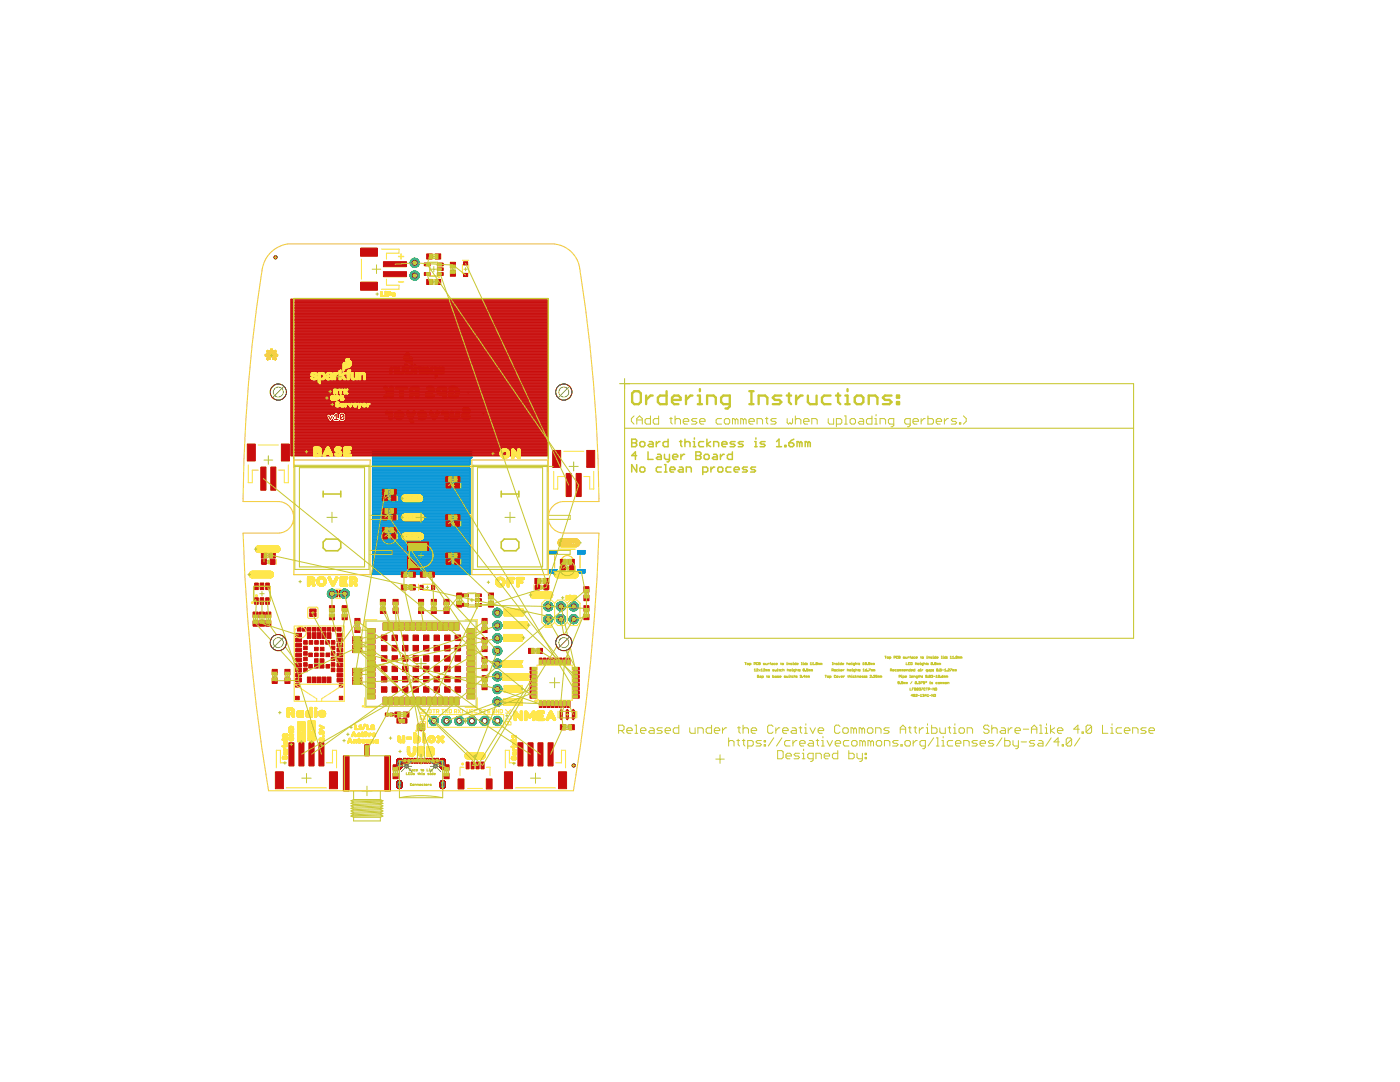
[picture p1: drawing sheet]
<svg xmlns="http://www.w3.org/2000/svg" width="279mm" height="216mm" viewBox="0 0 279 216" stroke-linecap="round" stroke-linejoin="round" font-family="sans-serif">
<g fill="none" stroke="#afd134" stroke-width=".2">
<path d="M54.7 51.4h.5M55 51.1v.5M53.9 70.9h.5M54.2 70.6v.5M82.7 74h1M83.2 73.5v1.1M93.2 78.3h.5M93.4 78.1v.5M96.2 82.6h.6M96.5 82.3v.6M112.7 112.1h1M113.2 111.6v1"/>
<path d="M115.5 108.3h.5M115.8 108.1v.5M114.2 152.7h.5M114.5 152.5v.5"/>
</g>
<g fill="none" stroke="#ffcd07" stroke-width=".2">
<path d="M52.9 71h1M52.9 71h.9M52.9 70.9h.9M52.9 70.8h.9M52.9 70.7h1M53 71h.9M53.1 70.7h.8M53.2 71.6h.7M53.2 71.6l.2 .3M53.2 70.1h2M53.2 70.1h.5M53.3 70.2h1.8"/>
<path d="M53.3 70h.3M53.3 71.7h.3M53.3 71.1h.6M53.3 70.7h-.4v.3l.4 .1M53.3 71.1h.1M53.3 71.1v.1M53.3 71.5h.6M53.3 70.7h.6M53.3 70.3h1.8M53.3 71.2h.1M53.3 71.8h.3M53.3 71.2h.7"/>
<path d="M53.3 70.3h1.7M53.3 70.5v.1M53.3 70.5h.1M53.3 70.5h1.8h-1.8M53.3 71.2l.1 .1M53.3 71.4h.7M53.4 71.2v.1M53.4 70.5h1.6l.1 .2M53.4 71.8h.1M53.4 71.4h.6M53.4 70.3h1.6M53.4 70.4v.1"/>
<path d="M53.4 71.3v.1M53.4 71.3h.6M53.4 70.4h1.6M53.4 69.9h.1M53.4 70.4l-.1 .1M53.4 69.9l-.2 .2 .2 .3M53.4 69.9l.3 .2M53.7 70.1h.1M53.7 71.6v.1M53.7 71.6l-.3 .3M53.8 70.1h-.1M53.8 71.7h.1"/>
<path d="M53.8 70.1h.8M53.8 70v.1M53.8 71l.1 .1M53.8 70.8v.2M53.9 70.7l-.1 .1M53.9 71h.1M53.9 70.7h.1M53.9 70h.1M53.9 71.1l.1 .1M53.9 71.5l-.7 .1M54 70h.1M54 70v-.4h.3l.1 .4"/>
<path d="M54 70.6l-.7 .1M54 71.1l-.7 .1M54 69.9h.4M54 71.2l-.2 .5M54 71.4l-.6-.1-.2 .3M54 69.8h.4M54 70.6l-.1 .1M54 69.7h.4M54.1 70.5v.1M54.1 70.5h.1M54.2 70.5h.1M54.3 70.5l.1 .1"/>
<path d="M54.3 71.2h.7M54.3 71.2l.2 .5M54.4 71.3h.6M54.4 70.6h.7M54.4 70.6v.1M54.4 71.4h.6M54.4 71.5h.7M54.4 71.1h.7M54.4 71.1h.1M54.4 70.7h.1M54.4 71.5l.7 .1M54.4 70.7h.7"/>
<path d="M54.5 70h.1M54.5 71.6h.7M54.5 70.7h.8M54.5 71h.9M54.5 70.7v.1M54.5 70.7h.9M54.5 71.7h.1M54.5 70.9v.1M54.5 71l-.2 .2M54.5 70.8h.9M54.5 70l-.7 .1M54.5 70.9h.1"/>
<path d="M54.5 70.8v.1M54.5 70.9h.9M54.6 70v.1M54.6 70.1h.1M54.6 71.7h-.1M54.7 70.1l.2-.2 .3 .2-.2 .3M54.7 71.6l-.2 .1M54.7 71.6l.2 .3M54.7 71.6v.1M54.7 70.1h.4M54.7 71.7h.4M54.8 70h.3"/>
<path d="M54.8 71.8h.2M54.9 71.8h.1M54.9 69.9h.1M55 71.3v.1M55 70.4v.1M55 71.3h.1M55 71.3l.2 .3M55 71.2h-.7M55.1 71.1l-.1 .2M55.1 70.7h.3v.3l-.3 .1M55.1 71.1l-.1 .1M55.1 71.1l-.8 .1"/>
<path d="M55.2 71.6l-.3 .3M76.6 77.4h.8M76.6 77.4h.7M76.6 77.3h.7M76.6 77.3h.6M76.6 77.4l.1 .2M76.6 79.3l.2 .1M76.6 79.1v.2M76.6 77.3v.1M76.6 79.3h.6M76.6 77.5h.8M76.7 77.5l.7 .1"/>
<path d="M76.7 79.4h.4M76.7 77.2h.4M76.7 77.6l.2 .2M76.7 79l-.1 .1M76.7 77.6h.8M76.8 79.4h.3M76.8 77.6h.7M76.8 77.1l-.2 .2M76.8 79.4l.1 .1M76.8 77.7h.8M76.8 79.5h.2M76.8 77.1h.2"/>
<path d="M76.9 77.8h.8M76.9 77.8l.1 .1M76.9 77h.1M76.9 77l-.1 .1M76.9 77l.1 .1M76.9 79.5h.1M76.9 77.8l.8 .1M77 77.9h.7M77 77.9l.4 .4M77 78.7l-.3 .3M77 77.9h1.4M77 77.1l.4 .5"/>
<path d="M77.1 78h1.3M77.1 78.5h1.3M77.2 78.5h1.2M77.2 78.1h1.2M77.2 79.3h-.6M77.2 78.4h1.2M77.3 78.4h1.1M77.3 79.2h-.7M77.3 78.2h1.1M77.3 78.3h1.1M77.3 79.1h-.7M77.4 78.3h1"/>
<path d="M77.4 78.3l-.4 .4M77.4 79.1h-.8M77.4 79h-.7M77.5 79h-.8M77.5 78.9l-.8 .1M77.6 78.9h-.8M77.6 78.8h-.8M77.7 78.8h-.8M77.7 78.7h-.8M77.7 78.7h-.7M77.8 74.4h.4M77.8 73.6h.4"/>
<path d="M77.8 74.2h.4M77.8 73.6v1h.4v-.8M77.8 74.6h.4M77.8 74.5h.4M77.8 74.3h.4M77.8 74.1h.4M77.8 74h.4M77.8 73.9h.4M77.8 73.8h.4M77.8 73.7h.4M77.8 73.6h.5M77.8 73.5h.5"/>
<path d="M77.8 73.5v.1M77.8 77.3v.7l-.4-.4M77.8 79.2v-.6l-.9 .9M77.8 79.2l.1 .2M77.8 79.2h.6M77.8 79.1h.6M77.8 79h.6M77.8 78.9h.6M77.8 78.8h.6M77.8 78.7h.6M77.8 77.9h.6M77.8 77.8h.6"/>
<path d="M77.8 77.7h.6M77.8 77.6h.6M77.8 77.5h.6M77.8 77.4h.6M77.8 77.3h.6M77.9 73.4h1.2M77.9 73.5h1.2M77.9 79.3h.5M77.9 77.3h.5M77.9 77.2l.5 .1M77.9 77.2h.5M77.9 79.4h.5"/>
<path d="M78 73.3l.3-.1 .3 .1M78 73.3h.6M78 73.3l-.2 .2M78.1 73.2h.4M78.1 79.5h.1M78.2 73.7v.1M78.2 73.7h.1M78.2 73.6v.1M78.3 73.5l-.1 .1M78.4 77.1h-.4l-.2 .2M78.4 77.1v.2M78.4 73.5h-.1"/>
<path d="M78.4 79.3l-.5 .1M78.4 79.3v.1M78.4 79.2h-.6M78.4 78.6l-1.4 .1M78.4 78.6h-1.3M78.4 77.3v1.8M78.4 79.1v.2M78.5 73.5h.1M78.6 73.3l.2 .1M78.6 73.5h.5M78.6 73.5l.1 .1M78.7 73.6h.4"/>
<path d="M78.7 73.6h.1M78.7 73.6v.1M78.7 73.7h.4M78.7 74.4h.4M78.7 74.2h.4M78.7 74.6h.4M78.7 74.5h.4M78.7 74.3h.4M78.7 74.1h.4M78.7 74h.4M78.7 73.9h.4M78.7 73.8h.4"/>
<path d="M78.8 73.4v-.2h.3v1.4h-.4v-.9M78.8 73.3h.3M78.8 73.2h.3M78.8 73.4h.1M79 77.5h2.3M79 77.4h2.3M79 77.3h2.3M79 77.2h2.3M79 77.2h2.2M79 77.2v.3M79 77.5h2.2M79 77.5l.2 .1"/>
<path d="M79.1 77.2h2.1M79.1 73.3l-1.2 .1M79.1 77.6h2.1M79.2 77.1l-.2 .1M79.4 74.4h1.2M79.4 73.6h.3M79.4 73.4h.3M79.4 73.5h.3M79.4 74.2h.4M79.4 74.6h.3M79.4 74.5h.3M79.4 74.3h.5"/>
<path d="M79.4 74.3h.4M79.4 74.1h.3M79.4 74h.3M79.4 73.9h.3M79.4 73.8h.3M79.4 73.7h.3M79.4 73.3h.3M79.4 73.2h.3M79.7 74.4l.3 .3h.3M79.7 74.4h.1M79.7 74.1v-.9h-.3v1.4h.3v-.2M79.7 74.1l.1 .1"/>
<path d="M79.8 74.5h.8M79.8 74.2l.1 .1M79.8 74.6h.7M79.9 78.5h.5M79.9 78h.5M79.9 79.3h.5M79.9 79.2h.5M79.9 79.1h.5M79.9 79h.5M79.9 78.9h.5M79.9 78.8h.5M79.9 78.7h.5"/>
<path d="M79.9 78.6h.5M79.9 78.4h.5M79.9 78.3h.5M79.9 78.2h.5M79.9 78.1h.5M79.9 77.9h.5M79.9 77.8h.5M79.9 77.7h.5M79.9 77.6h.6M79.9 79.3v.2M79.9 77.6v1.7M79.9 79.4h.5"/>
<path d="M79.9 79.5h.2M79.9 79.5h.4M80.2 74.3h.4M80.2 74.3h-.3M80.2 74.3h.5M80.2 74.2v.1M80.3 74.2h.4M80.3 74.1h.4M80.3 74.2h-.1M80.3 74v-.8h.4v1M80.3 73.6h.4M80.3 73.4h.4"/>
<path d="M80.3 73.5h.4M80.3 74h.4M80.3 73.9h.4M80.3 73.8h.4M80.3 73.7h.4M80.3 73.3h.4M80.3 73.2h.4M80.3 74v.2M80.4 79.4l-.1 .1M80.4 79.3l-.5 .1M80.4 77.7v1.5M80.4 79.2v.2"/>
<path d="M80.4 77.7h-.5M80.5 77.6l-.1 .1M80.5 74.6l-.4 .1M80.6 74.5l-.1 .1M80.6 71.5h1.7M80.6 71.5h1M80.6 71.5h.9M80.6 71.4h.9M80.6 71.4h.8M80.6 71.3h.8M80.6 71.5v.2M80.6 71.4v.1"/>
<path d="M80.6 71.6h1.7M80.6 71.2h.9M80.6 74.4l-1.2 .1M80.6 74.4v.1M80.6 71.2v.2M80.6 71.1h.9M80.6 71.7l.1 .2M80.6 71.7h1.7M80.6 71.1h1M80.6 74.3v.1M80.6 71v.2M80.7 71.8h1.6"/>
<path d="M80.7 71h1M80.7 74.2l-.1 .1M80.7 71.9h1.6M80.7 70.9h.2M80.7 71.9l.1 .1M80.7 70.9l-.1 .1M80.8 71.9h1.5M80.8 70.9h.1M80.8 72.9l.6 .1M80.8 72.9h.6M80.8 72.8h.5M80.8 72.7h.4"/>
<path d="M80.8 73.4h1M80.8 73.4h.9M80.8 73.3l.9 .1M80.8 73.3h.8M80.8 73.2h.8M80.8 70.8l.1 .1M80.8 72l.1 .1M80.8 70.8l-.1 .1M80.8 72h1.5M80.9 72h1.4M80.9 70.9l.1 .1M80.9 72.1l.4 .1h1"/>
<path d="M80.9 72.1h1.4M81 73h.1M81 70.5l.3 .1M81 72.2h1.3M81 77.1l.2 .1M81 70.5h.6M81 74.4h.4M81 73.6h.4M81 74.2h.4M81 73.5v1.1h.4v-1.1M81 74.6h.4M81 74.5h.4"/>
<path d="M81 74.3h.4M81 74.1h.4M81 74h.4M81 73.9h.4M81 73.8h.4M81 73.7h.4M81 73.5h.4M81 73.1h.4M81 73h.4M81 73v.2M81 70.5h.1M81.1 72.7l.3 .2"/>
<path d="M81.1 72.7h-.3v.3h.6M81.1 72.2h1.2M81.1 70.9h.6M81.2 70.5l.5 .1M81.2 70.4h.3M81.2 70.4l-.2 .1M81.2 77.6h-.2M81.2 77.2l.1 .1M81.2 70.8l-.2 .2M81.3 70.8h.5M81.3 77.5l-.1 .1M81.3 70.6h.4"/>
<path d="M81.3 70.6v.1M81.3 70.4h-.1M81.3 77.4h-2.3M81.3 77.3v.2M81.3 70.7h.5M81.3 70.7h.4M81.3 70.7l-.1 .1M81.3 70.7h.1M81.4 70.4l.2 .1M81.4 72.9v.1M81.4 73v.2M81.4 71.3v.1"/>
<path d="M81.4 71.4h.1M81.5 71.2l-.9 .1M81.5 71.4l.1 .1M81.5 71.2l-.1 .1M81.5 71.1v.1M81.6 71.5h.1M81.6 73.3l-.8-.1v.3l1-.1M81.6 73.3h.1M81.6 72.3l.4 .3M81.6 70.5l.1 .1M81.6 73.3l.2 .1M81.6 71l-.1 .1"/>
<path d="M81.7 72.3h.6M81.7 71h-.1M81.7 79.3h.6M81.7 79.2h.6M81.7 77.9v.2M81.7 79.2v.2M81.7 70.6l.1 .1M81.7 78h.6M81.7 78.1h.7M81.7 78.1h.6M81.7 77.9h.6M81.7 78.1l.1 .2"/>
<path d="M81.7 70.9h-.5M81.7 74.5h.5M81.7 73.2h.5M81.7 70.9v.1M81.7 79.4h.6M81.7 78.2l1.9 .1M81.7 78.2h.7M81.7 77.7h.8M81.7 79.4l.2 .1M81.7 79.1v.1M81.8 70.7l-.6 .1M81.8 70.7v.1"/>
<path d="M81.8 70.8l-.1 .1M81.8 71.2h.1M81.8 71.2l.1 .1M81.8 79h.6M81.8 78.3h1.8M81.8 77.7h1.8M81.8 78.3l.1 .2M81.8 71.2l.3 .1M81.8 73.3h.5M81.8 72.4h.5M81.8 77.6h1.8M81.8 77.6l-.1 .3"/>
<path d="M81.8 79l-.1 .1M81.8 71.5h.5M81.8 78.4h1.8M81.8 74.4h.5M81.8 73.3l.5 .1M81.8 71.5h.1M81.8 79.4h.4M81.9 78.4h1.7M81.9 71.5h.4M81.9 74.3h.4M81.9 71.3h.1M81.9 72.5h.4"/>
<path d="M81.9 78.8h1.7M81.9 78.5h1.7M81.9 77.5h1.7M81.9 78.8l-.1 .2M81.9 71.4h.3M81.9 71.3h.3M81.9 74.3h.5M81.9 71.4l-.1 .1M81.9 71.3v.1M81.9 78.7h1.7M81.9 77.4l-.1 .2M81.9 71.4h.1"/>
<path d="M81.9 79.5h.2M81.9 78.7v.1M81.9 73.4h.5M81.9 78.6h1.7M81.9 78.5v.2M82 72.6h.3M82 73.4h.4M82 72.6h.1M82 77.3l-.1 .1M82 77.3l.4 .4-.1 .2M82 77.3l.4 .4h.1M82 77.3h.1"/>
<path d="M82 73.5h.5M82 74.1h.5M82 72.6l.1 .1M82 77.3h1.6M82.1 73.5h.4M82.1 72.7h.2M82.1 72.7v.1M82.1 74h1M82.1 73.6h.4M82.1 77.3h1.5M82.1 73.9h1M82.1 71.3h.1"/>
<path d="M82.1 72.8l.1 .1M82.1 73.6h.5M82.1 72.8h.2M82.2 71.3v.1M82.2 74.6h-.5M82.2 73.9h.9M82.2 72.8h.1M82.2 73.8h.9M82.2 73.7h.9M82.2 71.4h.1M82.2 77.2h1.3M82.2 72.9h.1"/>
<path d="M82.2 71.4l.1 .1M82.2 79.4l-.3 .1M82.3 73.7l-.6 .9h.4l.4-.6 .2 .1M82.3 73.7l.8 .1M82.3 72.9h.1M82.3 71.5v.1M82.3 79.4h-.1M82.3 74.4l-.5 .1M82.3 71.6v1.3M82.3 77.9l.1 .3M82.3 77.2h1.2M82.3 77.2l-.3 .1"/>
<path d="M82.3 79.2h-.6M82.3 77.8l-.6 .1M82.4 79.1h-.7M82.4 77.8h-.7M82.4 78.2l.1 .1M82.4 79l-.1 .4M82.4 79h-.6M82.4 74.2h-.4M82.5 78.9l-.7 .1M82.5 78.9h-.7M82.5 78.8l-.1 .2M82.7 74.1h.4"/>
<path d="M82.7 74.4h.4M82.7 72.7v1l-.5-.5h-.5l.6 .5M82.7 73.2h.4M82.7 73.6h.4M82.7 73.4h.4M82.7 73.5h.4M82.7 74.2h.4M82.7 72.7l.4 .2v1.7h-.4v-.5M82.7 74.6h.4M82.7 74.5h.4M82.7 74.3h.4M82.7 73.3h.4"/>
<path d="M82.7 73.1h.4M82.7 73h.4M82.7 72.9h.4M82.7 72.9h.3M82.7 72.8h.3M82.7 72.8h.2M82.7 72.7h.1M82.9 78.8l.1 .1M82.9 77.7h.1M83 77.7h.6M83 78h.6M83 79.2h.6"/>
<path d="M83 79.1h.6M83 79h.6M83 78.9h.6M83 78.2h.6M83 78.1h.6M83 77.9h.6M83 77.8h.6M83 77.7v.6M83 78.9v.3M83 79.2v.2M83 79.3h.5M83 79.4h.5"/>
<path d="M83 79.4l.1 .1M83.1 79.4h.4M83.1 74l-1.1 .1M83.1 79.5h.3M83.2 73.4h.9M83.2 73.5h.9M83.2 73.3l.5 .1M83.2 73.3h.4M83.2 73.2h.3M83.2 73.6h.1M83.2 73.5v.1M83.4 73.5l.2 .1"/>
<path d="M83.5 77.1l.1 .2M83.5 77.1l-1.2 .1M83.5 79.4l-.4 .1M83.5 79.3v.1M83.6 73.6h.5M83.6 79.3h-.6M83.6 78.8h-1.7M83.6 77.6h-1.8M83.6 77.5h-1.8M83.6 77.4h-1.7M83.6 77.3h-1.6M83.6 77.3v1.8"/>
<path d="M83.6 79.1l-.1 .2M83.6 73.6l.1 .1M83.7 73.4l-.5-.2v.4M83.7 73.7h.4M83.7 73.7v.1M83.7 73.8h.4M83.7 73.8v.1M83.7 74.4h.4M83.7 74.2h.4M83.7 74.6h.4M83.7 74.5h.4M83.7 74.3h.4"/>
<path d="M83.7 74.1h.4M83.7 74h.4M83.7 73.9h.4M83.8 73.3h.3v1.3h-.4v-.7M83.8 73.3h.3M83.8 73.2h.1M84.1 73.3l-.3-.1v.3l-.1-.1M84.3 74.6h.4M84.3 74.6h.1M84.3 74.5h1.3M84.3 74.4h.7M84.3 73.6h.5"/>
<path d="M84.3 73.5h.5M84.3 74.2h.5v.1M84.3 74.3h.5M84.3 74.1h.5M84.3 74h.5M84.3 73.9h1.2M84.3 73.9h1.1M84.3 73.8h.7M84.3 73.7l.6 .1M84.3 73.7h.5M84.3 73.5v1.1M84.4 73.5h-.1"/>
<path d="M84.4 73.4h1.2M84.4 73.4h1.1M84.4 73.3l.8-.1 .4 .3M84.4 73.3v.2M84.5 73.3h.9M84.6 73.2h.7M84.7 74.6h-.4M84.7 74.6h.1M84.7 74.6v-.1l.3 .2M84.7 74.5v.1M84.8 73.6v.1M84.8 73.7l.1 .1"/>
<path d="M84.8 73.5v.1M84.8 73.5h.1M84.8 74.6h.8M84.8 74.3h.1M84.8 74v.3M84.8 74h.8M84.8 74.3v.1M84.8 74.4h.1M84.8 74h.1M84.9 73.4l-.1 .1M84.9 73.2h-.1M84.9 74.4h.1"/>
<path d="M84.9 73.8l.1 .2 .6 .1M84.9 73.8h.3l-.1 .2M85 78.8h.6M85 78.7h.6M85 78.7v.2M85 78.9l1.7 .1M85 78.9h.6M85 78.9v.2M85 78.5v.2M85 79h1.7M85 78.4v.1M85 79.1l.1 .1"/>
<path d="M85.1 73.4l.1 .1M85.1 74l.1 .1M85.1 73.2h.1M85.1 74.7h.2M85.1 77.5h1.5M85.1 77.4h1.5M85.1 77.4v.1M85.1 74.4h.1M85.1 79.2h1.5M85.1 77.5l1.5 .1M85.1 77.3h1.4M85.1 79.2l.2 .1"/>
<path d="M85.1 78.3l-.1 .1M85.1 77.5l.1 .2M85.2 73.5h.4M85.2 73.5l.4 .1M85.2 74.1h.1M85.2 77.6h1.4M85.2 77.3h1.3M85.2 79.3h1.3M85.2 77.6h.5M85.2 73.5h.4v.2zM85.2 78.2h1.3M85.2 77.7h.4"/>
<path d="M85.2 77.3h1.2M85.2 74.1l.1 .1M85.2 77.7h.3M85.2 77.2l-.1 .2M85.3 74.1h.4M85.3 79.3h1.1M85.3 79.3l.4 .2M85.3 78.1l-.2 .2M85.3 74.2h.4M85.3 74.3h.4M85.3 74.2v.1M85.3 74.2h.1"/>
<path d="M85.3 74.3l-.1 .1M85.3 74.3h.1M85.3 73.8l.1 .1M85.3 77.7h.2M85.3 77.2h1.1M85.3 79.4h1M85.4 73.9h.1M85.4 77.2h-.2M85.4 77.2l.5-.2 .5 .2M85.4 77.2h.9M85.4 79.4h.9M85.4 73.9l.2 .1"/>
<path d="M85.5 74.6h.1M85.5 73.4h-1.1M85.5 79.5h.6M85.6 77.1h.5M85.6 73.5h.1M85.6 74v.1M85.6 78h1M85.6 78.6l-.6 .1M85.6 74.4l-1.3 .1M85.6 74.4v.1M85.6 74.1h.1M85.7 74.4h-.6"/>
<path d="M85.7 74.4l-.3 .3h-.4M85.7 74.3l-.5 .1M85.7 74.3v.1M85.7 74.1v.2M85.7 78.6h-.7M85.7 77.6l.4 .1M85.7 77.6l-.2 .1M85.7 74.3h.1M85.8 77h.1M85.8 74h.4M85.8 73.9h.4M85.8 73.9v.3"/>
<path d="M85.8 74.2h.4M85.8 74.1h.4M85.8 73.8h.4M85.8 73.8v.1M85.8 73.6h.5M85.8 73.7h.4M85.8 74.2l.1 .1M85.8 73.7v.1M85.9 74.3h.4M85.9 73.6h.4M85.9 73.5h.4M85.9 74.3v.1"/>
<path d="M85.9 73.5l-.1 .2M85.9 73.5h.5M85.9 78.5h-.9M85.9 78h.7M85.9 78l-.6 .1M85.9 78.5l-.3 .1v.3M85.9 74.4h1.3M85.9 73.4h1.3M85.9 74.4l.4 .3M86 73.4h1.2M86 77.6h.7M86 74.5h.8"/>
<path d="M86 78.9h.7M86 77.9h.7M86 77.7h.7M86.1 74.6h.6M86.1 77.8h.6M86.1 78.5h-.2M86.1 73.3h.6M86.1 78.8h.6M86.1 78.5h-1.1M86.1 77.7h.6M86.1 77.7l-.2 .3M86.1 78.8h.5"/>
<path d="M86.1 78.4h-1.1M86.2 73.2h.5M86.2 73.8v.4M86.2 78.7h.4M86.2 73.7l-.4 .1M86.2 74.2l-.3 .1M86.2 73.7v.1M86.2 74.2l.1 .1M86.3 74.7h.3M86.3 74.3h.1M86.3 78.7h.2M86.3 74.3h.4"/>
<path d="M86.3 73.6l-.1 .1M86.3 78.4h-1.3M86.4 77.2l.1 .1M86.4 78.3h-1.3M86.4 78.3l-.3 .2M86.4 73.5h.2M86.4 73.5l-.1 .1M86.5 77.3l.1 .1M86.5 78.2l-1.4 .1M86.5 78.7h-.3l-.2 .2h-.4M86.5 78.7l.2 .1M86.6 78.1h-1.3"/>
<path d="M86.6 73.5l.2 .1M86.6 79.2h-1.5M86.6 78.1h-1.2M86.6 77.4v.2M86.6 78.1l-.2 .2M86.6 79.1h-1.5M86.6 79.1l-.4 .3-.3 .1M86.6 73.5h.6M86.6 78h-.9M86.6 77.6l.1 .1M86.6 77.9v.2M86.7 79.1h-1.7"/>
<path d="M86.7 77.7l-.1 .2M86.7 78.8v.2M86.7 74.3h.5M86.7 79l-.1 .1M86.7 73.5h.5M86.8 73.6h.4M86.8 74.3h.4M86.8 73.6v.1M86.8 74.3h-.1M86.8 74.2h.4M86.8 73.7h.4M86.8 73.7v.3"/>
<path d="M86.8 74.2v.1M86.8 74.1h.4M86.8 74.4l-.1 .2-.4 .1M86.8 74.7h.4M86.8 74.6h.4M86.8 74.5h.4M86.8 74h.4M86.8 73.9h.4M86.8 73.8h.4M86.8 73.3h.4v1.8M86.8 73.2l.4 .1M86.8 74.4v1.1l.1-.1"/>
<path d="M86.8 74v.2M86.8 75.5h.1M86.8 75.4h.1M86.8 75.4h.2M86.8 75.2h.3M86.8 75.2h.4M86.8 75.1h.4M86.8 75h.4M86.8 74.9h.4M86.8 74.8h.4M87 73.2l-.2 .2a.57 .57 0 0 0-.9 .1M87 73.2v.1"/>
<path d="M87.1 75.3l-.2 .1M87.1 75.3h-.3M87.1 77.9h.6M87.1 77.8h.7M87.1 78l.1 .1M87.1 77.8v.2M87.2 78h.5M87.2 78.2h.6M87.2 78.1h.6M87.2 78.1v.2M87.2 77.7l-.1 .1M87.2 78.3h1.8"/>
<path d="M87.2 78.2l.7 .1M87.2 78.3l.1 .1M87.2 73.3l-1.2 .1M87.2 75.1l-.1 .2M87.2 78.4h1.8M87.2 77.6h1.8M87.2 77.6v.1M87.3 78.4h1.7M87.3 77.5h1.7M87.3 78.4l.1 .2M87.3 78.5h1.7M87.3 77.4h1.7"/>
<path d="M87.4 74.2v.1M87.4 78.6h1.6M87.4 77.4h1.6M87.4 78.6l.1 .1M87.4 74.3v.1M87.4 74.3h.4M87.4 74.1h.4M87.4 74v.2M87.4 74.4h1.2M87.4 73.5v.1h.4M87.4 74.4l.2 .2M87.4 74h.9"/>
<path d="M87.4 73.6h.4M87.4 73.5h.4M87.5 73.5h.4M87.5 74h-.1M87.5 74.4h1.1M87.5 77.3h1.5M87.5 73.4h1.1M87.5 73.9h.9M87.5 77.3l-.3 .3M87.5 78.7h1.5M87.5 78.7l.2 .1M87.5 74.5h1"/>
<path d="M87.5 73.9h1M87.6 77.3h1.4M87.6 74.6l.4 .1 .5-.1M87.6 74.6h.9M87.6 78.7h1.4M87.6 73.9h1M87.6 73.3l-.2 .2M87.6 73.3h.9M87.7 78.8h.1M87.7 78.8h1.3M87.7 77.2h1.3M87.7 73.2l.8 .1"/>
<path d="M87.7 73.2l-.1 .1M87.7 73.8h.9M87.7 73.2h.7M87.8 77.9h-.7M87.8 74.2v.1M87.8 74.3l.1 .1M87.8 74.2h-.4M87.8 78.8h1.2M87.8 77.8l-.7 .1M87.8 77.2h1.1M87.8 73.5v.1M87.8 78.8h.2"/>
<path d="M87.8 78.2l.1 .1-.2 .5M87.8 74.1v.1M87.8 74.7h.4M87.9 73.5h-.1M87.9 77.7h-.7M87.9 77.1l-.4 .2M88 73.4l-.1 .1M88 77.7l-.3 .2 .1 .3M88.1 74l-.7 .1M88.2 73.4v.1M88.2 73.5h.4M88.2 73.7l-.7 .3"/>
<path d="M88.2 73.7h.5M88.2 73.5h.1M88.2 73.6h.5M88.2 74.3h.5M88.3 73.5v.1M88.3 73.6l-.1 .1M88.3 73.6h.4M88.3 73.5h.3M88.3 74.3h.4M88.3 74.3l-.2 .1M88.3 74l-.5 .1M88.3 78.8l.1 .4"/>
<path d="M88.3 74.2h.4v.1M88.3 74.2v.1M88.3 77.7l.1 .1M88.3 78.9h.7M88.3 77.7h.7M88.4 78h.6M88.4 79.2h.6M88.4 79.1h.6M88.4 79h.6M88.4 78.9h.6M88.4 78.2h.6M88.4 78.1h.6"/>
<path d="M88.4 77.9h.6M88.4 77.8h.6M88.4 79.2v.2M88.4 77.8v.5M88.4 79.4h.6M88.4 79.3h.6M88.5 79.4h.5M88.5 73.3l.1 .1M88.5 79.5h.4M88.6 74.5l-.1 .1M88.6 73.9l-.3 .1M88.6 73.4v.1"/>
<path d="M88.6 73.8v.1M88.6 73.7v.1M88.6 73.5l.1 .1M88.6 73.7l-.7 .1M88.7 73.6l-.1 .1M88.7 74.3l-.1 .2M88.8 77.1l.1 .1M88.9 77.2l.1 .1M89 77.7h-1.8M89 77.3v2M89 79.3l-.2 .2-.4-.1M89.6 79v.2"/>
<path d="M89.6 78.3v.7M89.6 79.1h1.8M89.6 79h1.8M89.6 78.9h1.9M89.6 78.9h.7M89.6 78.8h.5M89.6 78.7h.5M89.6 78.6h.5M89.6 78.4h1M89.6 78.3h1M89.6 78.2h1M89.6 78.1v.2"/>
<path d="M89.6 78.1h1M89.6 79.2l.1 .1M89.6 79.2h1.7M89.6 77.4l.1 .2M89.6 77.5h1.8M89.6 77.4h1.8M89.6 77.5l1.8 .1M89.6 77.4h1.7M89.7 77.6h1.8M89.7 77.3h1.5M89.7 77.6l.1 .2 .3-.1M89.7 79.3l.1 .1"/>
<path d="M89.7 79.3h1.4M89.7 77.7h.6M89.8 79.3h1.3M89.8 77.3h1.3M89.8 78h.6l.2 .2M89.8 77.7h.3M89.8 79.4h.2M89.8 79.4h1.2M89.9 78l-.3 .1M89.9 77.8h.1M89.9 77.2h1.1M90 79.4h.9"/>
<path d="M90 77.2h.9M90 77.1l-.4 .3M90 79.4l.3 .1M90.1 79.5h.6M90.1 77.7l.5-.1 .4 .3M90.1 78.5v.3M90.1 77.1h-.1M90.1 77.1l1 .1M90.1 77.1h.6M90.4 77h.1M90.5 78.5h-.9M90.6 78.4h-1"/>
<path d="M90.6 78.2v.2M90.6 78.4l-1 .1M90.6 77.7h.9M90.8 77.7h.7M90.8 78.7h.8M90.8 77.8h.8M90.9 77.8l.7 .1M91 77.9h.6M91 78.6l-.4 .3-.5-.1M91 77.9l.1 .2M91 79.4l-.5 .1M91 78.6h.6"/>
<path d="M91 78h.6M91 78.5h.6M91.1 78.4l-.1 .2M91.1 78.1v.2M91.1 78.4h.6M91.1 78.3h.6M91.1 78.1h.6M91.1 78.3v.1M91.1 78.2h.6M91.1 77.2l.3 .3M91.1 79.3l-.1 .1M91.2 79.2h-1.6"/>
<path d="M91.3 79.1h-1.7M91.4 77.5l.1 .1M91.4 79l-.3 .3M91.4 79h-1.8M91.5 77.6v.2M91.5 78.9h-.9M91.5 78.8h-.8M91.5 77.8l.1 .1M91.5 78.8h-.7M91.6 78.7l-.2 .3M91.6 78.7h-.7M91.6 77.9l.1 .2"/>
<path d="M91.6 78.6v.1M91.6 78.6l-.7 .1M91.6 78.5h-.6M91.7 78.1v.3M91.7 78.4l-.1 .2M91.7 78.4h-.6M76.9 82.4h1.3M76.9 82.3h1.3M76.9 82.2h1.3M76.9 82.4l.1 .2M76.9 82.2v.2M77 82.5h1.2"/>
<path d="M77 82.1h.6M77 82.6l.1 .1M77 82.1l-.1 .1M77.1 82.6h.2M77.1 82.1h.3M77.1 82.7h.1M77.3 82h.1M77.3 82.6l.3 .1 .1 .1M77.3 82.6l-.2 .1M77.3 82l-.3 .1M77.3 82l.4 .1M77.5 82.6h.7"/>
<path d="M77.6 82.7h.6M77.6 82.8h.6M77.7 83.6h.5M77.7 83.5h.5M77.7 83.4h.5M77.7 83.3h.5M77.7 83.2h.5M77.7 83.1h.5M77.7 83h.5M77.7 82.9h.5M77.7 82.8h.5M77.7 83.5v.2"/>
<path d="M77.7 82.8v.7M77.7 83.7h.5M77.7 82.1h.5M77.7 83.7l.3 .1M77.7 83.7h.4M77.8 82.1h.3M77.8 82.1h-.1M77.8 82.1h.4M77.9 83.8h.1M78.1 83.7l-.1 .1M78.2 82.1v.2M78.2 82.3v1.3"/>
<path d="M78.2 83.6l-.1 .1M78.8 82.8v.2M78.8 83h.6M78.8 82.9h.6M78.8 82.8h.6M78.8 83v.2M78.8 83.1h.7M78.8 83.1h.6M78.8 82.7h.6M78.8 82.6v.2M78.8 83.2h1.7M78.8 83.2l.1 .1"/>
<path d="M78.8 82.5h1.8M78.9 82.5h1.7M78.9 82.5l-.1 .1M78.9 83.3h1.5M78.9 82.4h1.6M78.9 83.3l.2 .3M78.9 83.4h1.5M79 82.3h1.4M79 82.3l-.1 .2M79 83.5h1.3M79 82.3h1.3M79 82.2h1.3"/>
<path d="M79.1 83.6h1.1M79.1 82.2h1.1M79.1 83.6l.1 .1M79.2 82.1h1M79.2 83.7h.9M79.2 83.7l.4 .1M79.3 82.1h.8M79.4 83.7h.5M79.4 82h.6M79.4 82.8v.2M79.4 82l-.4 .3M79.4 83l.2 .2"/>
<path d="M79.4 82.7h-.6M79.4 82.7a.33 .33 0 0 1 .6 .1M79.4 82.7v.1M79.5 82.6h-.7M79.5 82h-.1M79.7 82l.3 .1M79.8 83.1h.7M79.8 82.6h.8M79.9 82.7h.7M79.9 83.1h.6M79.9 83h.6M80 82.9h.6"/>
<path d="M80 82.8h.6M80 82.8l-.2 .4 .3 .5M80 82.1h.2M80.1 83.7l-.6 .1M80.2 82.1l.1 .2M80.3 82.3l.3 .2M80.3 83.5l-.2 .2M80.4 83.3l-.1 .2M80.5 83l-.1 .3M80.6 82.5v.3M80.6 82.9h-.6M80.6 82.5l-1.8 .1"/>
<path d="M80.6 82.8l-.1 .2M81.1 82.3h.6M81.1 82.3l.1 .1M81.1 82.2h.6M81.1 82.4h.7M81.1 82.1h.5M81.1 82.1v.2M81.2 82.4h.6M81.2 82.5h.6M81.2 82.4l.8 1.9M81.2 82.5l.7 .1M81.2 82.6h.7"/>
<path d="M81.2 82.1h.4M81.3 82.7h.6M81.3 82h.3M81.3 82l.3 .1M81.3 82l-.2 .1M81.3 82.8h.6M81.3 82.8h1.4M81.3 82.9h1.3M81.4 83h1.2M81.4 83.1h1.1M81.5 83.2h.9M81.6 83.4h.7"/>
<path d="M81.6 82.1h.1M81.6 83.5h.7M81.6 82.1l.1 .2M81.7 83.6h.6M81.7 83.7h.6M81.7 82.3l.1 .2M81.7 83.7h.7M81.7 83.8h.7M81.8 83.8h.6M81.8 83.9h.6M81.8 83.9l.7 .1M81.9 84h.6"/>
<path d="M81.9 84.1h.6M81.9 84.2h.6M81.9 84.2h.7M82 84.3l.2 .2M82 84.3h.5M82 84.4h.4M82.1 84.5h.2M82.2 82.5l-.2 .3-.2-.3M82.2 84.5h.1M82.3 82.4h.6M82.3 82.4l-.1 .1M82.3 82.3h.6"/>
<path d="M82.3 82.3h.7M82.3 82.2h.7M82.4 83.3h-.8M82.4 82.2h.5M82.4 82.1h.5M82.4 83.9l.1 .3M82.4 82.1h.4M82.4 82.1l-.1 .3M82.4 82.1l.2-.1 .3 .1M82.5 83.2h-1M82.5 82h.3M82.5 83h-1.1"/>
<path d="M82.5 84.2h.1M82.5 84.3h-.5M82.6 84.2l-.4 .3M82.6 82.9h-1.2M82.7 82.8h-.7M82.7 82.7h-.6M82.8 82.7h-.7M82.8 82.6h-.7M82.8 82.5h-.6M82.9 82.5h-.7M82.9 82.4l-.6 1 .1 .5M82.9 82.4h-.7"/>
<path d="M82.9 82.1l.1 .2M83 82.3l-.1 .1M83.4 82.9h1.7M83.4 82.8h1.7M83.4 82.7h.7M83.4 82.7h.6M83.4 82.7v.2M83.4 82.9l.1 .1M83.5 82.9h1.6M83.5 82.5h1.5M83.5 82.5l-.1 .2M83.5 82.4h1.5"/>
<path d="M83.5 83h1.6M83.5 82.4v.1M83.5 83.6h1.3M83.5 83.5h1.4M83.5 82.3h1.5M83.5 83.5l.2 .2M83.5 83.4v.1M83.5 83l1.6 .1M83.6 83.6h1.2M83.6 82.3h1.3M83.6 82.2h1.3M83.6 83.7h1.1"/>
<path d="M83.6 83h1.5M83.6 82.2h1.2M83.7 83.2h.1M83.7 82.1h1M83.7 83.7h.9M83.8 82.1h.8M83.9 82h.6M83.9 82l-.4 .4M84 82.6h-.6M84.1 82.5l-.7 .1M84.1 82h-.2M84.1 83.3l-.4-.1-.2 .2"/>
<path d="M84.1 82.5h.3M84.1 82.5v.3M84.2 82l.5 .1M84.4 82.5h.7M84.4 82.5l.1 .2-.1 .4M84.4 83.2l-.2 .1M84.4 83.1h.1l-.1 .1M84.4 82.6h.7M84.4 82.8v.3M84.5 83.1h.6M84.5 82.7h.6M84.7 82.1l.3 .2"/>
<path d="M84.8 83.6l-.4 .2-.7-.1M84.9 83.5h-1.4M84.9 83.5l-.1 .1M85 82.3v.2M85 83.4h-1.5M85 83.3h-1.4M85 83.3l-.1 .2M85 82.5h-1.5M85 82.5l.1 .3M85.1 83.2h-.7M85.1 83.2l-.1 .1M85.1 82.8v.2"/>
<path d="M85.1 83v.2M85.7 82.2v.1M85.7 82.4h.6M85.7 82.3h.6M85.7 82.2h.6M85.7 82.3v.2M85.7 82.4h.7M85.7 82.5h.7M85.7 82.5l.6 1M85.8 82.1h.4M85.8 82.5l.7 .1M85.8 82.7h.7"/>
<path d="M85.8 82.6h.7M85.8 82.1l-.1 .1M85.9 82.7h.6M85.9 82.8h.7M85.9 82h.2M86 82.9h.6M86 82.9h1.3M86 82l-.2 .1M86 82l.1 .1M86 82h.1M86 83h1.3M86.1 83.1h1.1"/>
<path d="M86.1 83h1.1M86.1 83.2h1M86.1 83.2h1.1M86.1 82.1l.5 .8M86.2 83.2h.9M86.3 83.4h.8M86.3 83.4h.7M86.3 83.5h.7M86.3 83.5l.1 .2M86.4 83.6h.5M86.4 83.7h.5M86.5 83.7h.3"/>
<path d="M86.7 82.9h.6M86.8 82.7h.6M86.9 82.5h.7M87 83.5h-.7M87 82.3h.6M87.1 82.2h.5M87.1 83.3h-.9M87.1 82.1h.4M87.2 82.1h.3M87.2 82h.2M87.2 82l-.5 .9M87.3 82h.1"/>
<path d="M87.3 82l.3 .2M87.3 82h-.1M87.4 82.8h-.7M87.4 82.8h-.6M87.5 82.7h-.7M87.5 82.6h-.7M87.5 82.5l-.6 .1M87.5 82.5l-.6 1.2h-.5M87.6 82.4h-.6M87.6 82.2v.2M87.6 82.4l-.1 .1M88.1 82.4h1.3"/>
<path d="M88.1 82.3h1.3M88.1 82.2h1.3M88.1 82.2l.1 .4M88.1 82.2h1.2M88.1 82.5h1.3M88.1 82.1h.6M88.2 82.6l.1 .1M88.2 82.6h.3M88.2 82.1h.4M88.3 82.7h.1M88.3 82.7a.32 .32 0 0 1 .5 .1M88.4 82h.1"/>
<path d="M88.6 82.6h.8M88.7 82.7h.7M88.8 82.7h.6M88.8 82.8h.6M88.8 83.7h.5M88.8 83.6h.6M88.8 83.5h.6M88.8 83.4h.6M88.8 83.3h.6M88.8 83.2h.6M88.8 83.1h.6M88.8 83h.6"/>
<path d="M88.8 82.9h.6M88.8 83.7l.3 .1M88.8 82.8v.9M88.8 82.1h.5M88.8 82.1l-.3-.1-.4 .2M88.9 83.7h.4M88.9 82.1h.3M88.9 82.1h-.1M88.9 82.1h.4M89.1 83.8h.1M89.3 83.7l-.2 .1M89.3 82.1l.1 .2"/>
<path d="M89.4 82.3v1.3M89.4 83.6l-.1 .1M89.9 83.5h1.5M89.9 83.4h1.6M89.9 83.3h1.6M89.9 83.2h1.6M89.9 83.1h.7M89.9 83.1h.6M89.9 83h.6M89.9 82.9h.6M89.9 82.8h.5M89.9 82.7h.5"/>
<path d="M89.9 82.6h.5M89.9 82.5h.5M89.9 82.4h.5M89.9 82.3h.5M89.9 83.5v.2M89.9 82.3v1.2M89.9 83.7h.5M89.9 83.6h1.4M89.9 82.2h.5M89.9 83.7l.3 .1M89.9 82.1h.5M89.9 82.1v.2"/>
<path d="M90 82.1h.3M90 82.1h-.1M90.2 83.8h.1M90.3 82.1h.1M90.4 83.7h-.4M90.4 83.7l-.2 .1M90.4 82.1v.2M90.4 82.3v.5M90.4 82.8l.3 .4M90.5 83.7h.7M90.5 83.7h.2M90.5 83.7h-.1"/>
<path d="M90.6 83.7h.5M90.7 83.7l.1 .1M90.8 83.8h.2M90.9 83.1h.7M91 83.1h.6M91 83h.6M91 82.9h.6M91 82.8h.6M91 82.7h.6M91 82.6h.6M91 82.5h.6M91 82.4h.6"/>
<path d="M91 82.3h.6M91 82.2h.6M91 82.9l-.2 .3M91 82.2v.7M91.1 82.2h.5M91.1 82.1h.4M91.1 82.1l-.1 .1M91.1 82.1l.5 .1M91.2 82.1h.3M91.3 83.6l-.5 .2M91.3 83.6h-1.4M91.4 83.5h-1.5"/>
<path d="M91.4 83.5l-.1 .1M91.5 83.4h-1.6M91.5 83.3l-.1 .2M91.5 83.2h-1.6M91.5 83.2v.1M91.6 82.2v.1M91.6 82.3v.7M91.6 83l-.1 .2M92.2 83v.3M92.2 82.8v.2M92.2 83.2h.6M92.2 83.1h.6"/>
<path d="M92.2 83h.5M92.2 83h.6M92.2 83.2h1.7M92.2 82.7v.1M92.2 83.3l.1 .2M92.2 83.4h1.6M92.3 83.4h1.5M92.3 83.5a1 1 0 0 0 1.4 0M92.3 82.5l-.1 .2M92.3 81.8l.1 .1M92.3 81.6v.2M92.3 83.5h1.4"/>
<path d="M92.3 81.8h1.5M92.3 81.7h1.5M92.3 81.7h1.4M92.3 81.6h1.4M92.4 81.9h.6M92.4 82.4h1.3M92.4 81.9h.4M92.4 81.5h1.2M92.4 81.9l.3 .1 .3-.1 .3 .1M92.4 81.5l-.1 .1M92.4 83.6h1.2M92.4 82h.4"/>
<path d="M92.5 83.6h1.1M92.5 81.4h1M92.5 82h.2M92.5 83.7h1M92.6 81.4h.8M92.7 83.7h.7M92.7 81.3h.6M92.8 82.9h-.6M92.9 81.3l-.5 .2M92.9 82.8h-.7M92.9 82.8l-.2 .2M93.1 81.3l.3 .1"/>
<path d="M93.1 81.9h.7M93.1 82.2h.7M93.2 82.8h-1M93.2 83.2h.7M93.2 81.9h.6M93.2 82.1l-.9 .4M93.2 83.1h.7M93.2 82.1h.6M93.2 82h.6M93.3 82l-.1 .1M93.3 83.1h.5M93.3 82.7h-1.1"/>
<path d="M93.4 83h.4M93.4 81.4h.1M93.4 83h.3M93.5 82.7h-1.3M93.5 82.6h-1.3M93.5 81.4l.3 .3M93.5 82.9h.1M93.6 82.9l-.3 .2a.32 .32 0 0 1-.6-.1M93.6 82.9l.2 .2M93.6 82.5l-1.3 .1M93.7 82.5l-.8 .3M93.7 83.5h-1.3"/>
<path d="M93.7 82.5h-1.4M93.7 82.5h-1.3M93.8 81.7v.3M93.8 82.4h-1.3M93.8 83.4l-.1 .1M93.8 82.3h-1.1M93.8 82.3h-1M93.8 82v.2M93.8 82.2l-.1 .3M93.8 83.1l.1 .1M93.8 83.3h-1.6M93.8 82.2h-.8"/>
<path d="M93.9 83.2l-.1 .2M93.9 83.2l-1.7 .1"/>
</g>
<g fill="none" stroke="#ffcd07" stroke-width=".21">
<path d="M110.7 110.9v2.4M111.7 109.6h3.1M111.7 114.7h3.1M115.8 110.8v2.5M108.8 125.1h1.2"/>
<circle cx="113.2" cy="112.1" r="1.27"/>
</g>
<g fill="#ffcd07" stroke="#ffcd07" stroke-width=".2">
<path d="M112 107.5h3z"/>
<path d="M111.8 107.5l3.3 .1z"/>
<path d="M111.8 107.6h3.4z"/>
<path d="M111.7 107.6l3.6 .1z"/>
<path d="M111.6 107.7h3.8z"/>
<path d="M111.5 107.7l3.9 .1z"/>
<path d="M113.7 107.8h1.8z"/>
<path d="M111.5 107.8h1.9z"/>
<path d="M114.8 107.8h.7z"/>
<path d="M113.8 107.8h.4z"/>
<path d="M113.2 107.8h.1z"/>
<path d="M111.5 107.8h.7z"/>
<path d="M114.8 107.8l.7 .1z"/>
<path d="M113.8 107.8l.4 .1z"/>
<path d="M113.2 107.8l.1 .1z"/>
<path d="M111.5 107.8l.7 .1z"/>
<path d="M114.8 107.9h.8z"/>
<path d="M113.8 107.9h.3z"/>
<path d="M111.4 107.9h.8z"/>
<path d="M114.8 107.9l.8 .1z"/>
<path d="M113.9 107.9l.1 .1z"/>
<path d="M111.4 107.9l.8 .1z"/>
<path d="M114.8 108h.8z"/>
<path d="M113.9 108h.1z"/>
<path d="M113.1 108h.1z"/>
<path d="M111.4 108h.8z"/>
<path d="M114.8 108l.8 .1z"/>
<path d="M113.9 108l.1 .1z"/>
<path d="M113.5 108l.1 .1z"/>
<path d="M112.8 108l.5 .1z"/>
<path d="M111.4 108l1.2 .1z"/>
<path d="M114.3 108l.3 .1z"/>
<path d="M113.4 108l.2 .1z"/>
<path d="M114.8 108.1h.9z"/>
<path d="M114.2 108.1h.4z"/>
<path d="M112.8 108.1h.8z"/>
<path d="M111.4 108.1h1.2z"/>
<path d="M114.8 108.1l.9 .1z"/>
<path d="M114.2 108.1l.4 .1z"/>
<path d="M113.9 108.1l.1 .1z"/>
<path d="M112.8 108.1l.8 .1z"/>
<path d="M111.4 108.1l1.2 .1z"/>
<path d="M114.8 108.2h.9z"/>
<path d="M114.2 108.2h.4z"/>
<path d="M113.9 108.2h.1z"/>
<path d="M112.8 108.2h.8z"/>
<path d="M111.4 108.2h1.2z"/>
<path d="M112.8 108.2h.6z"/>
<path d="M114.8 108.2l.9 .1z"/>
<path d="M114.3 108.2l.3 .1z"/>
<path d="M113.8 108.2l.2 .1z"/>
<path d="M112.8 108.2l.5 .1z"/>
<path d="M111.4 108.2l1.2 .1z"/>
<path d="M114.8 108.3h.9z"/>
<path d="M113.8 108.3h.2z"/>
<path d="M112.8 108.3h.4z"/>
<path d="M111.4 108.3h1.2z"/>
<path d="M114.8 108.3l.9 .1z"/>
<path d="M113.7 108.3l.3 .1z"/>
<path d="M112.8 108.3l.4 .1z"/>
<path d="M111.4 108.3l1.2 .1z"/>
<path d="M114.8 108.4h.9z"/>
<path d="M113.7 108.4h.4z"/>
<path d="M112.8 108.4h.4z"/>
<path d="M111.4 108.4h1.2z"/>
<path d="M114.8 108.4l.9 .1z"/>
<path d="M113.5 108.4l.6 .1z"/>
<path d="M112.8 108.4l.4 .1z"/>
<path d="M111.4 108.4l1.2 .1z"/>
<path d="M114.8 108.5h.9z"/>
<path d="M113.8 108.5h.3z"/>
<path d="M113.4 108.5h.3z"/>
<path d="M112.8 108.5h.4z"/>
<path d="M111.4 108.5h1.2z"/>
<path d="M114.8 108.5l.8 .1z"/>
<path d="M113.9 108.5l.1 .1z"/>
<path d="M113.4 108.5l.3 .1z"/>
<path d="M112.8 108.5l.4 .1z"/>
<path d="M111.4 108.5l1.2 .1z"/>
<path d="M114.8 108.6h.8z"/>
<path d="M114.3 108.6h.3z"/>
<path d="M113.9 108.6h.1z"/>
<path d="M113.4 108.6h.2z"/>
<path d="M112.8 108.6h.4z"/>
<path d="M111.4 108.6h1.2z"/>
<path d="M114.8 108.6l.8 .1z"/>
<path d="M114.3 108.6l.3 .1z"/>
<path d="M112.8 108.6l.4 .1z"/>
<path d="M111.5 108.6l1.1 .1z"/>
<path d="M114.8 108.7h.8z"/>
<path d="M114.2 108.7h.4z"/>
<path d="M113.9 108.7h.1z"/>
<path d="M112.8 108.7h.4z"/>
<path d="M111.5 108.7h1.1z"/>
<path d="M114.8 108.7l.7 .1z"/>
<path d="M114.2 108.7l.4 .1z"/>
<path d="M113.8 108.7l.2 .1z"/>
<path d="M112.8 108.7l.4 .1z"/>
<path d="M111.5 108.7l1.1 .1z"/>
<path d="M114.8 108.8h.7z"/>
<path d="M114.2 108.8h.4z"/>
<path d="M113.8 108.8h.2z"/>
<path d="M112.8 108.8h.5z"/>
<path d="M111.5 108.8h1.1z"/>
<path d="M113.7 108.8h.3z"/>
<path d="M112.8 108.8h.6z"/>
<path d="M111.5 108.8l3.9 .1z"/>
<path d="M111.6 108.9h3.8z"/>
<path d="M111.6 108.9l3.8 .1z"/>
<path d="M111.7 109h3.6z"/>
<path d="M111.8 109l3.4 .1z"/>
<path d="M111.8 109.1h3.3z"/>
<path d="M112 109.1h3z"/>
</g>
<g fill="#0696d7" stroke="#0696d7" stroke-width=".2">
<circle cx="114.5" cy="152.7" r=".32"/>
<circle cx="55" cy="51.4" r=".32"/>
</g>
<g fill="none" stroke="#0696d7" stroke-width=".2">
<path d="M74.3 89.7h19.9v1.7l-.4 .2v23.1l-19.5-.1zM74.3 99.9h19.5M74.3 99.8h19.5M74.3 99.7h19.5M74.3 99.6h19.5M74.3 99.4h19.5M74.3 99.3h19.5M74.3 99.2h19.5M74.3 99.1h19.5M74.3 99h19.5M74.3 98.8h19.5M74.3 98.7h19.5"/>
<path d="M74.3 98.6h19.5M74.3 98.5h19.5M74.3 98.4h19.5M74.3 98.2h19.5M74.3 98.1h19.5M74.3 98h19.5M74.3 97.9h19.5M74.3 97.8h19.5M74.3 97.6h19.5M74.3 97.5h19.5M74.3 97.4h19.5M74.3 97.3h19.5"/>
<path d="M74.3 97.2h19.5M74.3 97h19.5M74.3 96.9h19.5M74.3 96.8h19.5M74.3 96.7h19.5M74.3 96.6h19.5M74.3 96.4h19.5M74.3 96.3h19.5M74.3 96.2h19.5M74.3 96.1h19.5M74.3 95.9h19.5M74.3 95.8h19.5"/>
<path d="M74.3 95.7h19.5M74.3 95.6h19.5M74.3 95.5h19.5M74.3 95.4h19.5M74.3 95.2h19.5M74.3 95.1h19.5M74.3 95h19.5M74.3 94.9h19.5M74.3 94.7h19.5M74.3 94.6h19.5M74.3 94.5h19.5M74.3 94.4h19.5"/>
<path d="M74.3 94.3h19.5M74.3 94.1h19.5M74.3 94h19.5M74.3 93.9h19.5M74.3 93.8h19.5M74.3 93.7h19.5M74.3 93.5h19.5M74.3 93.4h19.5M74.3 93.3h19.5M74.3 93.2h19.5M74.3 93h19.5M74.3 92.9h19.5"/>
<path d="M74.3 92.8h19.5M74.3 92.7h19.5M74.3 92.6h19.5M74.3 92.5h19.5M74.3 92.3h19.5M74.3 92.2h19.5M74.3 92.1h19.5M74.3 92h19.5M74.3 91.8h19.5M74.3 91.7h19.5M74.3 91.6h19.5M74.3 91.5h19.6"/>
<path d="M74.3 91.4h19.9M74.3 91.2h19.9M74.3 91.1h19.9M74.3 91h19.9M74.3 90.9h19.9M74.3 90.8h19.9M74.3 90.6h19.9M74.3 90.5h19.9M74.3 90.4h19.9M74.3 90.3h19.9M74.3 90.2h19.9M74.3 90h19.9"/>
<path d="M74.3 89.9h19.9M74.3 89.8h19.9M74.3 114.5h19.5M74.3 114.4h19.5M74.3 114.3h19.5M74.3 114.2h19.5M74.3 114h19.5M74.3 113.9h19.5M74.3 113.8h19.5M74.3 113.7h19.5M74.3 113.6h19.5M74.3 113.4h19.5"/>
<path d="M74.3 113.3h19.5M74.3 113.2h19.5M74.3 113.1h19.5M74.3 112.9h19.5M74.3 112.8h19.5M74.3 112.7h19.5M74.3 112.6h19.5M74.3 112.5h19.5M74.3 112.4h19.5M74.3 112.2h19.5M74.3 112.1h19.5M74.3 112h19.5"/>
<path d="M74.3 111.9h19.5M74.3 111.7h19.5M74.3 111.6h19.5M74.3 111.5h19.5M74.3 111.4h19.5M74.3 111.3h19.5M74.3 111.1h19.5M74.3 111h19.5M74.3 110.9h19.5M74.3 110.8h19.5M74.3 110.7h19.5M74.3 110.6h19.5"/>
<path d="M74.3 110.4h19.5M74.3 110.3h19.5M74.3 110.2h19.5M74.3 110.1h19.5M74.3 109.9h19.5M74.3 109.8h19.5M74.3 109.7h19.5M74.3 109.6h19.5M74.3 109.5h19.5M74.3 109.3h19.5M74.3 109.2h19.5M74.3 109.1h19.5"/>
<path d="M74.3 109h19.5M74.3 108.9h19.5M74.3 108.7h19.5M74.3 108.6h19.5M74.3 108.5h19.5M74.3 108.4h19.5M74.3 108.2h19.5M74.3 108.1h19.5M74.3 108h19.5M74.3 107.9h19.5M74.3 107.8h19.5M74.3 107.7h19.5"/>
<path d="M74.3 107.5h19.5M74.3 107.4h19.5M74.3 107.3h19.5M74.3 107.2h19.5M74.3 107h19.5M74.3 106.9h19.5M74.3 106.8h19.5M74.3 106.7h19.5M74.3 106.6h19.5M74.3 106.4h19.5M74.3 106.3h19.5M74.3 106.2h19.5"/>
<path d="M74.3 106.1h19.5M74.3 106h19.5M74.3 105.8h19.5M74.3 105.7h19.5M74.3 105.6h19.5M74.3 105.5h19.5M74.3 105.4h19.5M74.3 105.2h19.5M74.3 105.1h19.5M74.3 105h19.5M74.3 104.9h19.5M74.3 104.8h19.5"/>
<path d="M74.3 104.6h19.5M74.3 104.5h19.5M74.3 104.4h19.5M74.3 104.3h19.5M74.3 104.2h19.5M74.3 104h19.5M74.3 103.9h19.5M74.3 103.8h19.5M74.3 103.7h19.5M74.3 103.5h19.5M74.3 103.4h19.5M74.3 103.3h19.5"/>
<path d="M74.3 103.2h19.5M74.3 103.1h19.5M74.3 103h19.5M74.3 102.8h19.5M74.3 102.7h19.5M74.3 102.6h19.5M74.3 102.5h19.5M74.3 102.3h19.5M74.3 102.2h19.5M74.3 102.1h19.5M74.3 102h19.5M74.3 101.9h19.5"/>
<path d="M74.3 101.7h19.5M74.3 101.6h19.5M74.3 101.5h19.5M74.3 101.4h19.5M74.3 101.3h19.5M74.3 101.1h19.5M74.3 101h19.5M74.3 100.9h19.5M74.3 100.8h19.5M74.3 100.6h19.5M74.3 100.5h19.5M74.3 100.4h19.5"/>
<path d="M74.3 100.3h19.5M74.3 100.2h19.5M74.3 100.1h19.5M79.2 151.8v1.1M79.2 156.3v.6M79.2 156.9v.2M79.2 157h1M79.2 156.9h1M79.2 156.8h1M79.2 156.7h1M79.2 156.6h1M79.2 156.5h1"/>
<path d="M79.2 156.4h1M79.2 156.3h1M79.2 156.2h1M79.2 153h1M79.2 152.9h1M79.2 152.8h1M79.2 152.7h1M79.2 152.6h1M79.2 152.5h1M79.2 152.4h1M79.2 152.3h1M79.2 152.2h1"/>
<path d="M79.2 152.1h1M79.2 152h1M79.2 151.9h1M79.2 151.8h1M79.2 152.9v.2M79.2 156.1v.2M79.2 156.1h1M79.2 153.1h1M79.2 151.7h1M79.2 153.1l.1 .1M79.2 157.1l.4 .3M79.2 156v.1"/>
<path d="M79.2 157.1h1M79.2 151.6h1M79.2 151.6v.2M79.3 157.1h.9M79.3 156h.8M79.3 151.6h.8M79.3 157.1h.8M79.3 153.2h.8M79.3 151.5h.8M79.3 153.2l.1 .1M79.3 151.5l-.1 .1M79.3 155.9h.8"/>
<path d="M79.4 157.2h.6M79.4 153.3h.6M79.4 155.9l-.2 .1M79.4 155.9h.6M79.4 151.4h.6M79.4 153.3l.2 .1M79.4 151.4l-.1 .1M79.4 157.3h.6M79.4 153.4h.6M79.5 155.8h.4M79.5 155.8l-.1 .1M79.5 151.4h.4"/>
<path d="M79.5 151.4h-.1M79.6 157.4h.2M79.6 155.8h.3M79.6 155.8h-.1M79.6 155.8h.2M79.6 153.4h.2M79.7 151.3v.1M79.9 155.8l.1 .1M79.9 151.4h.1M80 155.9l.2 .1M80 153.3l-.4 .1M80 151.4l.1 .1"/>
<path d="M80.1 157.2h-.7M80.1 153.2l-.1 .1M80.1 151.5l.1 .1M80.2 157.1l-.4 .3M80.2 156v.1M80.2 153.2h-.9M80.2 153.2h-.1M80.2 151.6v.1M80.2 157v.1M80.2 151.7v1.4M80.2 156.1v.9M80.2 153.1v.1"/>
<path d="M87.8 157h1M87.8 156.9h1M87.8 156.8h1M87.8 156.7h1M87.8 156.6h1M87.8 156.5h1M87.8 156.4h1M87.8 156.3h1M87.8 156.2h1M87.8 151.8v1.1M87.8 156.3v.6M87.8 156.9l.1 .2"/>
<path d="M87.8 152.9l.1 .2M87.8 153h1M87.8 152.9h1M87.8 152.8h1M87.8 152.7h1M87.8 152.6h1M87.8 152.5h1M87.8 152.4h1M87.8 152.3h1M87.8 152.2h1M87.8 152.1h1M87.8 152h1"/>
<path d="M87.8 151.9h1M87.8 151.8h1M87.8 151.7h1M87.9 157h.9M87.9 156.1h.9M87.9 156.1l-.1 .2M87.9 153.1v.1M87.9 153.1h.9M87.9 151.7h.9M87.9 157.1h.9M87.9 156l.9 .1M87.9 156v.1"/>
<path d="M87.9 157.1l.3 .3M87.9 151.6l-.1 .2M87.9 151.6h.9M87.9 156h.9M87.9 153.2h.9M87.9 153.2l.1 .1M87.9 151.5v.1M87.9 153.2h.8M87.9 151.5h.8M88 157.2h.7M88 155.9h.7M88 151.5h.7"/>
<path d="M88 153.3h.7M88 155.9l-.1 .1M88 153.3l.2 .1M88 151.4l-.1 .1M88 151.4h.6M88.1 157.3h.5M88.1 153.4h.5M88.1 155.8h.5M88.1 155.8l-.1 .1M88.1 151.4h.5M88.1 151.4h-.1M88.2 157.4h.3"/>
<path d="M88.2 155.8h.3M88.2 155.8h.4M88.2 155.8h-.1M88.2 153.4h.3M88.3 151.3l.1 .1M88.6 155.8v.1M88.6 151.4h.1M88.6 155.9l.2 .1M88.6 153.3l-.4 .1M88.6 151.4l.1 .1M88.7 153.2l-.1 .1M88.7 151.5l.1 .1"/>
<path d="M88.8 157.1l-.3 .3M88.8 156v.1M88.8 153.2h-.1M88.8 151.6v.1M88.8 153.2h-.9M88.8 157v.1M88.8 151.7v1.4M88.8 156.1v.9M88.8 153.1v.1"/>
</g>
<g fill="#0696d7" stroke="#0696d7" stroke-width=".2">
<path d="M115.3 109.8h1.5v.8h-1.5z"/>
<path d="M109.7 109.8h1.5v.8h-1.5z"/>
<path d="M115.3 113.6h1.5v.8h-1.5z"/>
<path d="M109.7 113.6h1.5v.8h-1.5z"/>
</g>
<path d="M79.7 156.2v.7" fill="none" stroke="#0dab76" stroke-width=".72"/>
<circle cx="79.7" cy="156.6" r=".19" fill="#fff" stroke="#000" stroke-width=".2"/>
<path d="M88.3 156.2v.7" fill="none" stroke="#0dab76" stroke-width=".72"/>
<circle cx="88.3" cy="156.6" r=".19" fill="#fff" stroke="#000" stroke-width=".2"/>
<path d="M88.3 152v.7" fill="none" stroke="#0dab76" stroke-width=".72"/>
<circle cx="88.3" cy="152.4" r=".19" fill="#fff" stroke="#000" stroke-width=".2"/>
<path d="M79.7 152v.7" fill="none" stroke="#0dab76" stroke-width=".72"/>
<circle cx="79.7" cy="152.4" r=".19" fill="#fff" stroke="#000" stroke-width=".2"/>
<circle cx="109.4" cy="123.5" r=".93" fill="#0dab76" stroke="#0dab76" stroke-width=".2"/>
<circle cx="109.4" cy="123.5" r=".51" fill="#fff" stroke="#000" stroke-width=".2"/>
<circle cx="109.4" cy="121" r=".93" fill="#0dab76" stroke="#0dab76" stroke-width=".2"/>
<circle cx="109.4" cy="121" r=".51" fill="#fff" stroke="#000" stroke-width=".2"/>
<circle cx="112" cy="123.5" r=".93" fill="#0dab76" stroke="#0dab76" stroke-width=".2"/>
<circle cx="112" cy="123.5" r=".51" fill="#fff" stroke="#000" stroke-width=".2"/>
<circle cx="112" cy="121" r=".93" fill="#0dab76" stroke="#0dab76" stroke-width=".2"/>
<circle cx="112" cy="121" r=".51" fill="#fff" stroke="#000" stroke-width=".2"/>
<circle cx="114.5" cy="123.5" r=".93" fill="#0dab76" stroke="#0dab76" stroke-width=".2"/>
<circle cx="114.5" cy="123.5" r=".51" fill="#fff" stroke="#000" stroke-width=".2"/>
<circle cx="114.5" cy="121" r=".93" fill="#0dab76" stroke="#0dab76" stroke-width=".2"/>
<circle cx="114.5" cy="121" r=".51" fill="#fff" stroke="#000" stroke-width=".2"/>
<circle cx="86.6" cy="143.8" r=".93" fill="#0dab76" stroke="#0dab76" stroke-width=".2"/>
<circle cx="86.6" cy="143.8" r=".51" fill="#fff" stroke="#000" stroke-width=".2"/>
<circle cx="89.1" cy="143.8" r=".93" fill="#0dab76" stroke="#0dab76" stroke-width=".2"/>
<circle cx="89.1" cy="143.8" r=".51" fill="#fff" stroke="#000" stroke-width=".2"/>
<circle cx="91.7" cy="143.8" r=".93" fill="#0dab76" stroke="#0dab76" stroke-width=".2"/>
<circle cx="91.7" cy="143.8" r=".51" fill="#fff" stroke="#000" stroke-width=".2"/>
<circle cx="94.2" cy="143.8" r=".93" fill="#0dab76" stroke="#0dab76" stroke-width=".2"/>
<circle cx="94.2" cy="143.8" r=".51" fill="#fff" stroke="#000" stroke-width=".2"/>
<circle cx="96.7" cy="143.8" r=".93" fill="#0dab76" stroke="#0dab76" stroke-width=".2"/>
<circle cx="96.7" cy="143.8" r=".51" fill="#fff" stroke="#000" stroke-width=".2"/>
<circle cx="99.3" cy="143.8" r=".93" fill="#0dab76" stroke="#0dab76" stroke-width=".2"/>
<circle cx="99.3" cy="143.8" r=".51" fill="#fff" stroke="#000" stroke-width=".2"/>
<circle cx="82.8" cy="52.5" r=".93" fill="#0dab76" stroke="#0dab76" stroke-width=".2"/>
<circle cx="82.8" cy="52.5" r=".51" fill="#fff" stroke="#000" stroke-width=".2"/>
<circle cx="82.8" cy="55" r=".93" fill="#0dab76" stroke="#0dab76" stroke-width=".2"/>
<circle cx="82.8" cy="55" r=".51" fill="#fff" stroke="#000" stroke-width=".2"/>
<circle cx="68.8" cy="118.5" r=".93" fill="#0dab76" stroke="#0dab76" stroke-width=".2"/>
<circle cx="68.8" cy="118.5" r=".51" fill="#fff" stroke="#000" stroke-width=".2"/>
<circle cx="66.3" cy="118.5" r=".93" fill="#0dab76" stroke="#0dab76" stroke-width=".2"/>
<circle cx="66.3" cy="118.5" r=".51" fill="#fff" stroke="#000" stroke-width=".2"/>
<circle cx="99.3" cy="140" r=".93" fill="#0dab76" stroke="#0dab76" stroke-width=".2"/>
<circle cx="99.3" cy="140" r=".51" fill="#fff" stroke="#000" stroke-width=".2"/>
<circle cx="99.3" cy="137.5" r=".93" fill="#0dab76" stroke="#0dab76" stroke-width=".2"/>
<circle cx="99.3" cy="137.5" r=".51" fill="#fff" stroke="#000" stroke-width=".2"/>
<circle cx="99.3" cy="135" r=".93" fill="#0dab76" stroke="#0dab76" stroke-width=".2"/>
<circle cx="99.3" cy="135" r=".51" fill="#fff" stroke="#000" stroke-width=".2"/>
<circle cx="99.3" cy="132.4" r=".93" fill="#0dab76" stroke="#0dab76" stroke-width=".2"/>
<circle cx="99.3" cy="132.4" r=".51" fill="#fff" stroke="#000" stroke-width=".2"/>
<circle cx="99.3" cy="129.9" r=".93" fill="#0dab76" stroke="#0dab76" stroke-width=".2"/>
<circle cx="99.3" cy="129.9" r=".51" fill="#fff" stroke="#000" stroke-width=".2"/>
<circle cx="99.3" cy="127.4" r=".93" fill="#0dab76" stroke="#0dab76" stroke-width=".2"/>
<circle cx="99.3" cy="127.4" r=".51" fill="#fff" stroke="#000" stroke-width=".2"/>
<circle cx="99.3" cy="124.8" r=".93" fill="#0dab76" stroke="#0dab76" stroke-width=".2"/>
<circle cx="99.3" cy="124.8" r=".51" fill="#fff" stroke="#000" stroke-width=".2"/>
<circle cx="99.3" cy="122.3" r=".93" fill="#0dab76" stroke="#0dab76" stroke-width=".2"/>
<circle cx="99.3" cy="122.3" r=".51" fill="#fff" stroke="#000" stroke-width=".2"/>
<path d="M65.6 83l.3 .7 .4-.7M66.7 83l.4-.3v1M66.7 83.7h.8M68.6 82.8v.7l-.1 .2h-.4l-.2-.2M68.6 82.8l-.1-.1h-.4l-.2 .1v.7M68.6 82.8l-.7 .7" fill="none" stroke="#c90d0c" stroke-width=".21"/>
<g fill="#c90d0c" stroke="#c90d0c" stroke-width=".2">
<path d="M78.1 99h.9v.9h-.9z" fill-rule="evenodd"/>
<path d="M76.3 99h1v.9h-1z" fill-rule="evenodd"/>
<path d="M113.6 112.9h1v1h-1z" fill-rule="evenodd"/>
<path d="M111.9 112.9h.9v1h-.9z" fill-rule="evenodd"/>
<path d="M78.1 102.8h.9v.9h-.9z" fill-rule="evenodd"/>
<path d="M76.3 102.8h1v.9h-1z" fill-rule="evenodd"/>
<path d="M78.1 106.6h.9v.9h-.9z" fill-rule="evenodd"/>
<path d="M76.3 106.6h1v.9h-1z" fill-rule="evenodd"/>
<path d="M54 111.7h.9v.9h-.9z" fill-rule="evenodd"/>
<path d="M52.2 111.7h.9v.9h-.9z" fill-rule="evenodd"/>
<path d="M114.3 141.7h.3l.1 .1v1.5l-.3 .2-.2-.2z" fill-rule="evenodd"/>
<path d="M113.1 141.7h.3l.1 .1v1.5l-.3 .2-.2-.2z" fill-rule="evenodd"/>
<path d="M111.9 141.7h.3l.1 .1v1.5l-.3 .2-.2-.2z" fill-rule="evenodd"/>
<path d="M106.8 116.7h.9v1h-.9z" fill-rule="evenodd"/>
<path d="M108.6 116.7h.9v1h-.9z" fill-rule="evenodd"/>
<path d="M90.8 96.4h.9v.9h-.9z" fill-rule="evenodd"/>
<path d="M89 96.4h1v.9h-1z" fill-rule="evenodd"/>
<path d="M90.8 104h.9v1h-.9z" fill-rule="evenodd"/>
<path d="M89 104h1v1h-1z" fill-rule="evenodd"/>
<path d="M90.8 111.7h.9v.9h-.9z" fill-rule="evenodd"/>
<path d="M89 111.7h1v.9h-1z" fill-rule="evenodd"/>
<circle cx="114.5" cy="152.7" r=".32"/>
<circle cx="55" cy="51.4" r=".32"/>
</g>
<g fill="#c90d0c" stroke="#c90d0c" stroke-width=".2">
<path d="M91.4 155.4h1.2v2h-1.2z"/>
<path d="M97 155.4h1.2v2h-1.2z"/>
<path d="M93 152.1h.6v1.3h-.6z"/>
<path d="M94 152.1h.6v1.3h-.6z"/>
<path d="M95 152.1h.6v1.3h-.6z"/>
<path d="M96 152.1h.6v1.3h-.6z"/>
<path d="M80.1 114.2h1.1v1h-1.1z"/>
<path d="M81.8 114.2h1.1v1h-1.1z"/>
<path d="M81.3 108.1h4.2v1.7h-4.2z"/>
<path d="M81.5 112.4h1v1h-1z"/>
<path d="M83.8 116.8h.7v.8h-.7z"/>
<path d="M86.1 116.8h.7v.8h-.7z"/>
<path d="M80.1 116.7h1.1v1h-1.1z"/>
<path d="M81.8 116.7h1.1v1h-1.1z"/>
<path d="M78 97.6h1.1v1.1h-1.1z"/>
<path d="M76.3 97.6h1.1v1.1h-1.1z"/>
<path d="M88.6 121.3h1v1.1h-1z"/>
<path d="M88.6 119.6h1v1.1h-1z"/>
<path d="M86.1 119.6h1v1.1h-1z"/>
<path d="M86.1 121.3h1v1.1h-1z"/>
<path d="M113.5 111.6h1.1v1h-1.1z"/>
<path d="M111.8 111.6h1.1v1h-1.1z"/>
<path d="M94.9 120.4h1.2v.6h-1.2z"/>
<path d="M94.9 119.5h1.2v.5h-1.2z"/>
<path d="M94.9 118.5h1.2v.6h-1.2z"/>
<path d="M92.3 118.5h1.2v.6h-1.2z"/>
<path d="M92.3 120.4h1.2v.6h-1.2z"/>
<path d="M97.5 120h1v1.1h-1z"/>
<path d="M97.5 118.3h1v1.1h-1z"/>
<path d="M75.9 119.6h1v1.1h-1z"/>
<path d="M75.9 121.3h1v1.1h-1z"/>
<path d="M78.4 119.6h1.1v1.1h-1.1z"/>
<path d="M78.4 121.3h1.1v1.1h-1.1z"/>
<path d="M78 101.5h1.1v1h-1.1z"/>
<path d="M76.3 101.5h1.1v1h-1.1z"/>
<path d="M78 105.3h1.1v1h-1.1z"/>
<path d="M76.3 105.3h1.1v1h-1.1z"/>
<path d="M79.2 143.4h.9v.9h-.9z"/>
<path d="M80.4 143.4h.8v.9h-.8z"/>
<path d="M78.8 142.1h1.1v1h-1.1z"/>
<path d="M80.5 142.1h1.1v1h-1.1z"/>
<path d="M83.5 119.6h1v1.1h-1z"/>
<path d="M83.5 121.3h1v1.1h-1z"/>
<path d="M76.9 142.3h.6v.6h-.6z"/>
<path d="M77.9 142.3h.6v.6h-.6z"/>
<path d="M76.5 139.1h.8v1.5h-.8z"/>
<path d="M77.6 139.1h.8v1.5h-.8z"/>
<path d="M78.7 139.1h.8v1.5h-.8z"/>
<path d="M79.8 139.1h.8v1.5h-.8z"/>
<path d="M80.9 139.1h.8v1.5h-.8z"/>
<path d="M82 139.1h.8v1.5h-.8z"/>
<path d="M83.1 139.1h.8v1.5h-.8z"/>
<path d="M84.2 139.1h.8v1.5h-.8z"/>
<path d="M85.3 139.1h.8v1.5h-.8z"/>
<path d="M86.3 139.1h.9v1.5h-.9z"/>
<path d="M87.4 139.1h.9v1.5h-.9z"/>
<path d="M88.5 139.1h.9v1.5h-.9z"/>
<path d="M89.6 139.1h.9v1.5h-.9z"/>
<path d="M90.7 139.1h.9v1.5h-.9z"/>
<path d="M93.2 138.6h1.5v.8h-1.5z"/>
<path d="M93.2 137.5h1.5v.8h-1.5z"/>
<path d="M93.2 136.4h1.5v.8h-1.5z"/>
<path d="M93.2 135.3h1.5v.8h-1.5z"/>
<path d="M93.2 134.2h1.5v.8h-1.5z"/>
<path d="M93.2 133.1h1.5v.8h-1.5z"/>
<path d="M93.2 132h1.5v.8h-1.5z"/>
<path d="M93.2 130.9h1.5v.8h-1.5z"/>
<path d="M93.2 129.8h1.5v.9h-1.5z"/>
<path d="M93.2 128.7h1.5v.9h-1.5z"/>
<path d="M93.2 127.6h1.5v.9h-1.5z"/>
<path d="M93.2 126.5h1.5v.9h-1.5z"/>
<path d="M93.2 125.4h1.5v.9h-1.5z"/>
<path d="M90.7 124.2h.9v1.6h-.9z"/>
<path d="M89.6 124.2h.9v1.6h-.9z"/>
<path d="M88.5 124.2h.9v1.6h-.9z"/>
<path d="M87.4 124.2h.9v1.6h-.9z"/>
<path d="M86.3 124.2h.9v1.6h-.9z"/>
<path d="M85.3 124.2h.8v1.6h-.8z"/>
<path d="M84.2 124.2h.8v1.6h-.8z"/>
<path d="M83.1 124.2h.8v1.6h-.8z"/>
<path d="M82 124.2h.8v1.6h-.8z"/>
<path d="M80.9 124.2h.8v1.6h-.8z"/>
<path d="M79.8 124.2h.8v1.6h-.8z"/>
<path d="M78.7 124.2h.8v1.6h-.8z"/>
<path d="M77.6 124.2h.8v1.6h-.8z"/>
<path d="M76.5 124.2h.8v1.6h-.8z"/>
<path d="M73.3 125.4h1.5v.9h-1.5z"/>
<path d="M73.3 126.5h1.5v.9h-1.5z"/>
<path d="M73.3 127.6h1.5v.9h-1.5z"/>
<path d="M73.3 128.7h1.5v.9h-1.5z"/>
<path d="M73.3 129.8h1.5v.9h-1.5z"/>
<path d="M73.3 130.9h1.5v.8h-1.5z"/>
<path d="M73.3 132h1.5v.8h-1.5z"/>
<path d="M73.3 133.1h1.5v.8h-1.5z"/>
<path d="M73.3 134.2h1.5v.8h-1.5z"/>
<path d="M73.3 135.3h1.5v.8h-1.5z"/>
<path d="M73.3 136.4h1.5v.8h-1.5z"/>
<path d="M73.3 137.5h1.5v.8h-1.5z"/>
<path d="M73.3 138.6h1.5v.8h-1.5z"/>
<path d="M82.4 132.9h1.1v1.1h-1.1z"/>
<path d="M80.3 132.9h1.1v1.1h-1.1z"/>
<path d="M78.2 132.9h1.1v1.1h-1.1z"/>
<path d="M76.1 132.9h1.1v1.1h-1.1z"/>
<path d="M82.4 135h1.1v1.1h-1.1z"/>
<path d="M80.3 135h1.1v1.1h-1.1z"/>
<path d="M78.2 135h1.1v1.1h-1.1z"/>
<path d="M76.1 135h1.1v1.1h-1.1z"/>
<path d="M82.4 137h1.1v1.1h-1.1z"/>
<path d="M80.3 137h1.1v1.1h-1.1z"/>
<path d="M78.2 137h1.1v1.1h-1.1z"/>
<path d="M76.1 137h1.1v1.1h-1.1z"/>
<path d="M82.4 126.7h1.1v1.1h-1.1z"/>
<path d="M80.3 126.7h1.1v1.1h-1.1z"/>
<path d="M78.2 126.7h1.1v1.1h-1.1z"/>
<path d="M76.1 126.7h1.1v1.1h-1.1z"/>
<path d="M82.4 128.8h1.1v1.1h-1.1z"/>
<path d="M80.3 128.8h1.1v1.1h-1.1z"/>
<path d="M78.2 128.8h1.1v1.1h-1.1z"/>
<path d="M76.1 128.8h1.1v1.1h-1.1z"/>
<path d="M82.4 130.8h1.1v1.1h-1.1z"/>
<path d="M80.3 130.8h1.1v1.1h-1.1z"/>
<path d="M78.2 130.8h1.1v1.1h-1.1z"/>
<path d="M76.1 130.8h1.1v1.1h-1.1z"/>
<path d="M84.5 130.8h1.1v1.1h-1.1z"/>
<path d="M86.6 130.8h1.1v1.1h-1.1z"/>
<path d="M88.7 130.8h1.1v1.1h-1.1z"/>
<path d="M90.8 130.8h1.1v1.1h-1.1z"/>
<path d="M84.5 128.8h1.1v1.1h-1.1z"/>
<path d="M86.6 128.8h1.1v1.1h-1.1z"/>
<path d="M88.7 128.8h1.1v1.1h-1.1z"/>
<path d="M90.8 128.8h1.1v1.1h-1.1z"/>
<path d="M84.5 126.7h1.1v1.1h-1.1z"/>
<path d="M86.6 126.7h1.1v1.1h-1.1z"/>
<path d="M88.7 126.7h1.1v1.1h-1.1z"/>
<path d="M90.8 126.7h1.1v1.1h-1.1z"/>
<path d="M84.5 137h1.1v1.1h-1.1z"/>
<path d="M86.6 137h1.1v1.1h-1.1z"/>
<path d="M88.7 137h1.1v1.1h-1.1z"/>
<path d="M90.8 137h1.1v1.1h-1.1z"/>
<path d="M84.5 135h1.1v1.1h-1.1z"/>
<path d="M86.6 135h1.1v1.1h-1.1z"/>
<path d="M88.7 135h1.1v1.1h-1.1z"/>
<path d="M90.8 135h1.1v1.1h-1.1z"/>
<path d="M84.5 132.9h1.1v1.1h-1.1z"/>
<path d="M86.6 132.9h1.1v1.1h-1.1z"/>
<path d="M88.7 132.9h1.1v1.1h-1.1z"/>
<path d="M90.8 132.9h1.1v1.1h-1.1z"/>
<path d="M88.6 154.3h1v1.1h-1z"/>
<path d="M88.6 152.6h1v1.1h-1z"/>
<path d="M78.4 154.3h1.1v1.1h-1.1z"/>
<path d="M78.4 152.6h1.1v1.1h-1.1z"/>
<path d="M84.6 151.3h.3v1h-.3z"/>
<path d="M84.1 151.3h.3v1h-.3z"/>
<path d="M87 151.3h.5v1h-.5z"/>
<path d="M86.2 151.3h.6v1h-.6z"/>
<path d="M85.6 151.3h.3v1h-.3z"/>
<path d="M85.1 151.3h.3v1h-.3z"/>
<path d="M83.1 151.3h.3v1h-.3z"/>
<path d="M83.6 151.3h.3v1h-.3z"/>
<path d="M80.5 151.3h.6v1h-.6z"/>
<path d="M81.3 151.3h.6v1h-.6z"/>
<path d="M82.1 151.3h.3v1h-.3z"/>
<path d="M82.6 151.3h.3v1h-.3z"/>
<path d="M91.1 118.3h1.1v1.1h-1.1z"/>
<path d="M91.1 120h1.1v1.1h-1.1z"/>
<path d="M83.9 114.2h1.1v1h-1.1z"/>
<path d="M85.6 114.2h1.1v1h-1.1z"/>
<path d="M83.4 145.2h.3v.6h-.3z"/>
<path d="M83.9 145.3h.3v.5h-.3z"/>
<path d="M84.4 145.3h.2v.5h-.2z"/>
<path d="M84.4 144.4h.2v.6h-.2z"/>
<path d="M83.9 144.4h.3v.6h-.3z"/>
<path d="M83.4 144.4h.3v.6h-.3z"/>
<path d="M76.8 150.8h1.1v7h-1.1z"/>
<path d="M72.8 148.6h.9v2.2h-.9z"/>
<path d="M68.5 150.8h1.2v7h-1.2z"/>
<path d="M71.7 129.4h.5v.8h-.5z"/>
<path d="M71.7 128.8h.5v.5h-.5z"/>
<path d="M71.7 128h.5v.5h-.5z"/>
<path d="M71.7 127h.5v.8h-.5z"/>
<path d="M70.4 127h.5v.8h-.5z"/>
<path d="M70.4 128h.5v.5h-.5z"/>
<path d="M70.4 128.8h.5v.5h-.5z"/>
<path d="M70.4 129.4h.5v.8h-.5z"/>
<path d="M71.7 135.8h.5v.8h-.5z"/>
<path d="M71.7 135.1h.5v.5h-.5z"/>
<path d="M71.7 134.3h.5v.5h-.5z"/>
<path d="M71.7 133.4h.5v.8h-.5z"/>
<path d="M70.4 133.4h.5v.8h-.5z"/>
<path d="M70.4 134.3h.5v.5h-.5z"/>
<path d="M70.4 135.1h.5v.5h-.5z"/>
<path d="M70.4 135.8h.5v.8h-.5z"/>
<path d="M70.8 125.1h1v1.1h-1z"/>
<path d="M70.8 123.4h1v1.1h-1z"/>
<path d="M96.2 123.4h1v1.1h-1z"/>
<path d="M96.2 125.1h1v1.1h-1z"/>
<path d="M96.2 127.2h1v1.1h-1z"/>
<path d="M96.2 128.9h1v1.1h-1z"/>
<path d="M96.2 132.7h1v1.1h-1z"/>
<path d="M96.2 131h1v1.1h-1z"/>
<path d="M96.2 134.8h1v1.1h-1z"/>
<path d="M96.2 136.5h1v1.1h-1z"/>
<path d="M109.4 148.2h1v4.6h-1z"/>
<path d="M103.4 148.2h1v4.6h-1z"/>
<path d="M111.5 154h1.6v3.4h-1.6z"/>
<path d="M100.7 154h1.6v3.4h-1.6z"/>
<path d="M105.4 148.2h1v4.6h-1z"/>
<path d="M107.4 148.2h1v4.6h-1z"/>
<path d="M63.6 148.2h1.1v4.6h-1.1z"/>
<path d="M57.7 148.2h1v4.6h-1z"/>
<path d="M65.7 154h1.7v3.4h-1.7z"/>
<path d="M54.9 154h1.7v3.4h-1.7z"/>
<path d="M59.6 148.2h1.1v4.6h-1.1z"/>
<path d="M61.7 148.2h1v4.6h-1z"/>
<path d="M116.5 122.6h1v1.1h-1z"/>
<path d="M116.5 120.9h1v1.1h-1z"/>
<path d="M113.5 144.6h1.1v1h-1.1z"/>
<path d="M111.8 144.6h1.1v1h-1.1z"/>
<path d="M53.8 110.3h1.1v1.1h-1.1z"/>
<path d="M52.2 110.3h1.1v1.1h-1.1z"/>
<path d="M116.5 118.8h1v1.1h-1z"/>
<path d="M116.5 117.1h1v1.1h-1z"/>
<path d="M107.6 139.9h.6v1.3h-.6z"/>
<path d="M108.4 139.9h.6v1.3h-.6z"/>
<path d="M109.2 139.9h.6v1.3h-.6z"/>
<path d="M110 139.9h.6v1.3h-.6z"/>
<path d="M110.8 139.9h.6v1.3h-.6z"/>
<path d="M111.6 139.9h.6v1.3h-.6z"/>
<path d="M112.4 139.9h.6v1.3h-.6z"/>
<path d="M113.2 139.9h.6v1.3h-.6z"/>
<path d="M114.3 138.8h1.3v.5h-1.3z"/>
<path d="M114.3 138h1.3v.5h-1.3z"/>
<path d="M114.3 137.2h1.3v.5h-1.3z"/>
<path d="M114.3 136.4h1.3v.5h-1.3z"/>
<path d="M114.3 135.6h1.3v.5h-1.3z"/>
<path d="M114.3 134.8h1.3v.5h-1.3z"/>
<path d="M114.3 134h1.3v.5h-1.3z"/>
<path d="M114.3 133.2h1.3v.5h-1.3z"/>
<path d="M113.2 131.3h.6v1.3h-.6z"/>
<path d="M112.4 131.3h.6v1.3h-.6z"/>
<path d="M111.6 131.3h.6v1.3h-.6z"/>
<path d="M110.8 131.3h.6v1.3h-.6z"/>
<path d="M110 131.3h.6v1.3h-.6z"/>
<path d="M109.2 131.3h.6v1.3h-.6z"/>
<path d="M108.4 131.3h.6v1.3h-.6z"/>
<path d="M107.6 131.3h.6v1.3h-.6z"/>
<path d="M105.8 133.2h1.2v.5h-1.2z"/>
<path d="M105.8 134h1.2v.5h-1.2z"/>
<path d="M105.8 134.8h1.2v.5h-1.2z"/>
<path d="M105.8 135.6h1.2v.5h-1.2z"/>
<path d="M105.8 136.4h1.2v.5h-1.2z"/>
<path d="M105.8 137.2h1.2v.5h-1.2z"/>
<path d="M105.8 138h1.2v.5h-1.2z"/>
<path d="M105.8 138.8h1.2v.5h-1.2z"/>
<path d="M107.2 129.4h1.1v1h-1.1z"/>
<path d="M105.5 129.4h1.1v1h-1.1z"/>
<path d="M113 94.5h1v4.6h-1z"/>
<path d="M115 94.5h1v4.6h-1z"/>
<path d="M110.3 89.9h1.6v3.4h-1.6z"/>
<path d="M117.1 89.9h1.6v3.4h-1.6z"/>
<path d="M87.3 54.4h1.2v.5h-1.2z"/>
<path d="M87.3 53.4h1.2v.6h-1.2z"/>
<path d="M87.3 52.5h1.2v.5h-1.2z"/>
<path d="M84.7 52.5h1.2v.5h-1.2z"/>
<path d="M84.7 54.4h1.2v.5h-1.2z"/>
<path d="M86.9 55.8h1.1v1h-1.1z"/>
<path d="M85.2 55.8h1.1v1h-1.1z"/>
<path d="M89.9 52.3h1v1.1h-1z"/>
<path d="M89.9 54h1v1.1h-1z"/>
<path d="M85.2 50.7h1.1v1h-1.1z"/>
<path d="M86.9 50.7h1.1v1h-1.1z"/>
<path d="M108.4 115.4h1.1v1h-1.1z"/>
<path d="M106.7 115.4h1.1v1h-1.1z"/>
<path d="M76.5 54.2h4.6v1h-4.6z"/>
<path d="M76.5 52.2h4.6v1h-4.6z"/>
<path d="M71.9 56.3h3.4v1.6h-3.4z"/>
<path d="M71.9 49.5h3.4v1.6h-3.4z"/>
<path d="M92.5 52.2h.8v.7h-.8z"/>
<path d="M92.5 54.5h.8v.7h-.8z"/>
<path d="M54.3 135.3h1v1.1h-1z"/>
<path d="M54.3 133.6h1v1.1h-1z"/>
<path d="M68.3 120.9h1v1.1h-1z"/>
<path d="M68.3 122.6h1v1.1h-1z"/>
<path d="M56.9 135.3h1v1.1h-1z"/>
<path d="M56.9 133.6h1v1.1h-1z"/>
<path d="M51.8 123.8h1v1.1h-1z"/>
<path d="M51.8 122.1h1v1.1h-1z"/>
<path d="M53 123.8h1.1v1.1h-1.1z"/>
<path d="M53 122.1h1.1v1.1h-1.1z"/>
<path d="M50.5 123.8h1v1.1h-1z"/>
<path d="M50.5 122.1h1v1.1h-1z"/>
<path d="M61.8 121.5h1.3v.7h-1.3z"/>
<path d="M61.8 122.4h1.3v.6h-1.3z"/>
<path d="M59 126.4h1.2v.7h-1.2z"/>
<path d="M59 127.4h1.2v.7h-1.2z"/>
<path d="M59 128.4h1.2v.7h-1.2z"/>
<path d="M59 129.4h1.2v.7h-1.2z"/>
<path d="M59 130.4h1.2v.7h-1.2z"/>
<path d="M59 131.4h1.2v.7h-1.2z"/>
<path d="M59 132.4h1.2v.7h-1.2z"/>
<path d="M59 133.4h1.2v.7h-1.2z"/>
<path d="M59 134.4h1.2v.7h-1.2z"/>
<path d="M59 135.4h1.2v.7h-1.2z"/>
<path d="M61.3 135.1h.8v1.1h-.8z"/>
<path d="M62.4 135.1h.7v1.1h-.7z"/>
<path d="M63.4 135.1h.7v1.1h-.7z"/>
<path d="M64.3 135.1h.8v1.1h-.8z"/>
<path d="M65.3 135.1h.8v1.1h-.8z"/>
<path d="M67.3 135.4h1.1v.7h-1.1z"/>
<path d="M67.3 134.4h1.1v.7h-1.1z"/>
<path d="M67.3 133.4h1.1v.7h-1.1z"/>
<path d="M67.3 132.4h1.1v.7h-1.1z"/>
<path d="M67.3 131.4h1.1v.7h-1.1z"/>
<path d="M67.3 130.4h1.1v.7h-1.1z"/>
<path d="M67.3 129.4h1.1v.7h-1.1z"/>
<path d="M67.3 128.4h1.1v.7h-1.1z"/>
<path d="M67.3 127.4h1.1v.7h-1.1z"/>
<path d="M67.3 126.4h1.1v.7h-1.1z"/>
<path d="M65.3 126.2h.8v1.2h-.8z"/>
<path d="M64.3 126.2h.8v1.2h-.8z"/>
<path d="M63.4 126.2h.7v1.2h-.7z"/>
<path d="M62.4 126.2h.7v1.2h-.7z"/>
<path d="M61.3 126.2h.8v1.2h-.8z"/>
<path d="M60.6 127.8h.7v.7h-.7z"/>
<path d="M60.6 128.9h.7v.7h-.7z"/>
<path d="M60.6 130h.7v.7h-.7z"/>
<path d="M60.6 131.1h.7v.7h-.7z"/>
<path d="M60.6 132.2h.7v.7h-.7z"/>
<path d="M60.6 133.3h.7v.7h-.7z"/>
<path d="M66.1 133.3h.7v.7h-.7z"/>
<path d="M66.1 132.2h.7v.7h-.7z"/>
<path d="M66.1 131.1h.7v.7h-.7z"/>
<path d="M66.1 130h.7v.7h-.7z"/>
<path d="M66.1 128.9h.7v.7h-.7z"/>
<path d="M66.1 127.8h.7v.7h-.7z"/>
<path d="M65 127.8h.7v.7h-.7z"/>
<path d="M63.9 127.8h.7v.7h-.7z"/>
<path d="M62.8 127.8h.7v.7h-.7z"/>
<path d="M61.7 127.8h.7v.7h-.7z"/>
<path d="M67.4 125.2h.7v.7h-.7z"/>
<path d="M66.4 125.2h.7v.7h-.7z"/>
<path d="M65.3 125.2h.8v.7h-.8z"/>
<path d="M64.3 125.2h.8v.7h-.8z"/>
<path d="M63.4 125.2h.7v.7h-.7z"/>
<path d="M62.4 125.2h.7v.7h-.7z"/>
<path d="M61.3 125.2h.8v.7h-.8z"/>
<path d="M60.3 125.2h.8v.7h-.8z"/>
<path d="M59.4 125.2h.7v.7h-.7z"/>
<path d="M61.6 132.6h.7v.7h-.7z"/>
<path d="M62.8 132.6h.7v.7h-.7z"/>
<path d="M63.9 132.6h.7v.7h-.7z"/>
<path d="M65.1 132.6h.7v.7h-.7z"/>
<path d="M62.8 131.4h.7v.8h-.7z"/>
<path d="M63.9 131.4h.7v.8h-.7z"/>
<path d="M61.6 130.3h.7v.7h-.7z"/>
<path d="M62.8 130.3h.7v.7h-.7z"/>
<path d="M63.9 130.3h.7v.7h-.7z"/>
<path d="M65.1 130.3h.7v.7h-.7z"/>
<path d="M62.8 129.1h.7v.8h-.7z"/>
<path d="M63.9 129.1h.7v.8h-.7z"/>
<path d="M59 136.4h.7v.7h-.7z"/>
<path d="M59 138.9h.7v.7h-.7z"/>
<path d="M67.7 138.9h.7v.7h-.7z"/>
<path d="M67.7 136.4h.7v.7h-.7z"/>
<path d="M50.8 119.3h.7v1.3h-.7z"/>
<path d="M51.9 119.3h.7v1.3h-.7z"/>
<path d="M53 119.3h.7v1.3h-.7z"/>
<path d="M53 116.3h.7v1.3h-.7z"/>
<path d="M51.9 116.3h.7v1.3h-.7z"/>
<path d="M50.8 116.3h.7v1.3h-.7z"/>
<path d="M65.7 122.6h1.1v1.1h-1.1z"/>
<path d="M65.7 120.9h1.1v1.1h-1.1z"/>
<path d="M67.7 117.8h.6v1.3h-.6z"/>
<path d="M66.7 117.8h.6v1.3h-.6z"/>
<path d="M89 95.1h1.1v1h-1.1z"/>
<path d="M90.7 95.1h1.1v1h-1.1z"/>
<path d="M89 102.7h1.1v1h-1.1z"/>
<path d="M90.7 102.7h1.1v1h-1.1z"/>
<path d="M89 110.3h1.1v1.1h-1.1z"/>
<path d="M90.7 110.3h1.1v1.1h-1.1z"/>
<path d="M52 93.2h1.1v4.6h-1.1z"/>
<path d="M54 93.2h1.1v4.6h-1.1z"/>
<path d="M49.3 88.6h1.6v3.4h-1.6z"/>
<path d="M56.2 88.6h1.6v3.4h-1.6z"/>
</g>
<g fill="none" stroke="#c90d0c" stroke-width=".2">
<path d="M58.1 59.7h51.3v31.3h-51.3zM58.1 59.9h51.3M58.1 59.8h51.3M58.1 79.9h51.3M58.1 79.8h51.3M58.1 79.7h51.3M58.1 79.5h51.3M58.1 79.4h51.3M58.1 79.3h51.3M58.1 79.2h51.3M58.1 79.1h51.3M58.1 79h51.3"/>
<path d="M58.1 78.8h51.3M58.1 78.7h51.3M58.1 78.6h51.3M58.1 78.5h51.3M58.1 78.3h51.3M58.1 78.2h51.3M58.1 78.1h51.3M58.1 78h51.3M58.1 77.9h51.3M58.1 77.7h51.3M58.1 77.6h51.3M58.1 77.5h51.3"/>
<path d="M58.1 77.4h51.3M58.1 77.3h51.3M58.1 77.1h51.3M58.1 77h51.3M58.1 76.9h51.3M58.1 76.8h51.3M58.1 76.6h51.3M58.1 76.5h51.3M58.1 76.4h51.3M58.1 76.3h51.3M58.1 76.2h51.3M58.1 76.1h51.3"/>
<path d="M58.1 75.9h51.3M58.1 75.8h51.3M58.1 75.7h51.3M58.1 75.6h51.3M58.1 75.4h51.3M58.1 75.3h51.3M58.1 75.2h51.3M58.1 75.1h51.3M58.1 75h51.3M58.1 74.8h51.3M58.1 74.7h51.3M58.1 74.6h51.3"/>
<path d="M58.1 74.5h51.3M58.1 74.4h51.3M58.1 74.3h51.3M58.1 74.1h51.3M58.1 74h51.3M58.1 73.9h51.3M58.1 73.8h51.3M58.1 73.6h51.3M58.1 73.5h51.3M58.1 73.4h51.3M58.1 73.3h51.3M58.1 73.2h51.3"/>
<path d="M58.1 73h51.3M58.1 72.9h51.3M58.1 72.8h51.3M58.1 72.7h51.3M58.1 72.6h51.3M58.1 72.4h51.3M58.1 72.3h51.3M58.1 72.2h51.3M58.1 72.1h51.3M58.1 71.9h51.3M58.1 71.8h51.3M58.1 71.7h51.3"/>
<path d="M58.1 71.6h51.3M58.1 71.5h51.3M58.1 71.4h51.3M58.1 71.2h51.3M58.1 71.1h51.3M58.1 71h51.3M58.1 70.9h51.3M58.1 70.7h51.3M58.1 70.6h51.3M58.1 70.5h51.3M58.1 70.4h51.3M58.1 70.3h51.3"/>
<path d="M58.1 70.1h51.3M58.1 70h51.3M58.1 69.9h51.3M58.1 69.8h51.3M58.1 69.7h51.3M58.1 69.5h51.3M58.1 69.4h51.3M58.1 69.3h51.3M58.1 69.2h51.3M58.1 69.1h51.3M58.1 68.9h51.3M58.1 68.8h51.3"/>
<path d="M58.1 68.7h51.3M58.1 68.6h51.3M58.1 68.5h51.3M58.1 68.3h51.3M58.1 68.2h51.3M58.1 68.1h51.3M58.1 68h51.3M58.1 67.9h51.3M58.1 67.7h51.3M58.1 67.6h51.3M58.1 67.5h51.3M58.1 67.4h51.3"/>
<path d="M58.1 67.2h51.3M58.1 67.1h51.3M58.1 67h51.3M58.1 66.9h51.3M58.1 66.8h51.3M58.1 66.7h51.3M58.1 66.5h51.3M58.1 66.4h51.3M58.1 66.3h51.3M58.1 66.2h51.3M58.1 66h51.3M58.1 65.9h51.3"/>
<path d="M58.1 65.8h51.3M58.1 65.7h51.3M58.1 65.6h51.3M58.1 65.4h51.3M58.1 65.3h51.3M58.1 65.2h51.3M58.1 65.1h51.3M58.1 65h51.3M58.1 64.8h51.3M58.1 64.7h51.3M58.1 64.6h51.3M58.1 64.5h51.3"/>
<path d="M58.1 64.3h51.3M58.1 64.2h51.3M58.1 64.1h51.3M58.1 64h51.3M58.1 63.9h51.3M58.1 63.8h51.3M58.1 63.6h51.3M58.1 63.5h51.3M58.1 63.4h51.3M58.1 63.3h51.3M58.1 63.1h51.3M58.1 63h51.3"/>
<path d="M58.1 62.9h51.3M58.1 62.8h51.3M58.1 62.7h51.3M58.1 62.5h51.3M58.1 62.4h51.3M58.1 62.3h51.3M58.1 62.2h51.3M58.1 62.1h51.3M58.1 61.9h51.3M58.1 61.8h51.3M58.1 61.7h51.3M58.1 61.6h51.3"/>
<path d="M58.1 61.5h51.3M58.1 61.3h51.3M58.1 61.2h51.3M58.1 61.1h51.3M58.1 61h51.3M58.1 60.9h51.3M58.1 60.7h51.3M58.1 60.6h51.3M58.1 60.5h51.3M58.1 60.4h51.3M58.1 60.3h51.3M58.1 60.1h51.3"/>
<path d="M58.1 60h51.3M58.1 84.1h51.3M58.1 90.9h51.3M58.1 90.8h51.3M58.1 90.6h51.3M58.1 90.5h51.3M58.1 90.4h51.3M58.1 90.3h51.3M58.1 90.2h51.3M58.1 90h51.3M58.1 89.9h51.3M58.1 89.8h51.3"/>
<path d="M58.1 89.7h51.3M58.1 89.6h51.3M58.1 89.4h51.3M58.1 89.3h51.3M58.1 89.2h51.3M58.1 89.1h51.3M58.1 89h51.3M58.1 88.8h51.3M58.1 88.7h51.3M58.1 88.6h51.3M58.1 88.5h51.3M58.1 88.3h51.3"/>
<path d="M58.1 88.2h51.3M58.1 88.1h51.3M58.1 88h51.3M58.1 87.9h51.3M58.1 87.8h51.3M58.1 87.6h51.3M58.1 87.5h51.3M58.1 87.4h51.3M58.1 87.3h51.3M58.1 87.1h51.3M58.1 87h51.3M58.1 86.9h51.3"/>
<path d="M58.1 86.8h51.3M58.1 86.7h51.3M58.1 86.6h51.3M58.1 86.4h51.3M58.1 86.3h51.3M58.1 86.2h51.3M58.1 86.1h51.3M58.1 85.9h51.3M58.1 85.8h51.3M58.1 85.7h51.3M58.1 85.6h51.3M58.1 85.4h51.3"/>
<path d="M58.1 85.3h51.3M58.1 85.2h51.3M58.1 85.1h51.3M58.1 85h51.3M58.1 84.9h51.3M58.1 84.7h51.3M58.1 84.6h51.3M58.1 84.5h51.3M58.1 84.4h51.3M58.1 84.2h51.3M58.1 84h7.6M58.1 83.9h7.5"/>
<path d="M58.1 83.8h7.4M58.1 83.7h7.4M58.1 83.5h7.3M58.1 83.4h7.2M58.1 83.3h7.2M58.1 83.2h7.1M58.1 83h7.1M58.1 82.9h7.1M58.1 82.8h7.1M58.1 82.7h7.3M58.1 82.6h8.6M58.1 82.4h8.7"/>
<path d="M58.1 82.3h8.8M58.1 82.2h51.3M58.1 82.1h51.3M58.1 82h51.3M58.1 81.8h51.3M58.1 81.7h51.3M58.1 81.6h51.3M58.1 81.5h51.3M58.1 81.4h51.3M58.1 81.2h51.3M58.1 81.1h51.3M58.1 81h51.3"/>
<path d="M58.1 80.9h51.3M58.1 80.8h51.3M58.1 80.6h51.3M58.1 80.5h51.3M58.1 80.4h51.3M58.1 80.3h51.3M58.1 80.2h51.3M58.1 80h51.3M65.2 83l.5 1M65.7 84l.2 .1 .3-.1M65.8 82.7h.2M65.9 82.8h.1"/>
<path d="M65.9 84.1h.1M66.2 84h.1M66.2 84h.3M66.3 83.9h.1M66.3 83.8h.1M66.4 83.9v-.2l-.2 .3M66.4 83.9l.2 .2M66.5 82.7h.1M66.5 83.4h.1M66.6 83.4h-.1M66.7 82.5l-.2 .2-.2-.1-.3 .1-.1 .2-.3-.3-.3 .1-.1 .3M66.7 82.5l.3-.2h.3l.2 .2v.8v-.6"/>
<path d="M66.7 82.5h.1M67.3 82.3h.6M67.4 82.4h.4M67.5 83.3h.1M67.5 83.2h.1M67.5 83h.1M67.5 82.9h.1M67.5 82.8h.1M67.5 82.7h.1M67.5 82.6h.1M67.6 84.1l.2-.2 .1 .2M67.7 82.5l.2-.2h.7l.4 .4"/>
<path d="M67.7 82.5h.1M67.7 82.5l-.2 .2M67.7 84h.1M68.7 82.3h40.7M68.7 84h40.7M68.8 82.4h40.6M68.8 83.9h40.6M68.9 82.6h40.5M68.9 83.8h40.5M69 83.7l-.4 .4M69 82.7v1M69 83.7h40.4"/>
<path d="M69 83.5h40.4M69 83.4h40.4M69 83.3h40.4M69 83.2h40.4M69 83h40.4M69 82.9h40.4M69 82.8h40.4M69 82.7h40.4M67.3 118.2h.9v.5h-.9zM67.3 118.7h.9M67.3 118.6h.9M67.3 118.5h.9"/>
<path d="M67.3 118.4h.9M67.3 118.3h.9M67.3 118.2h.9M81.3 111.1l2.4 2.4h-2.4zM81.3 113.4l2.4 .1M81.3 113.4h2.3M81.3 113.3l2.3 .1M81.3 113.3h2.2M81.3 113.2h2.1M81.3 113.1l2.1 .1M81.3 113.1h2M81.3 113h1.9"/>
<path d="M81.3 112.9h1.9M81.3 112.9h1.8M81.3 112.8l1.8 .1M81.3 112.8h1.7M81.3 112.7l1.7 .1M81.3 112.7h1.6M81.3 112.6l1.6 .1M81.3 112.6h1.5M81.3 112.5h1.4M81.3 112.4l1.4 .1M81.3 112.4h1.3M81.3 112.3h1.2"/>
<path d="M81.3 112.2h1.2M81.3 112.2h1.1M81.3 112.1h1M81.3 112l1 .1M81.3 112h.9M81.3 111.9h.8M81.3 111.8h.8M81.3 111.8h.7M81.3 111.7l.7 .1M81.3 111.7h.6M81.3 111.6h.6M81.3 111.5l.5 .1"/>
<path d="M81.3 111.5h.4M81.3 111.4h.3M81.3 111.3l.3 .1M81.3 111.3h.2M81.3 111.2h.1M81.3 111.1h.1M79.2 156.9v.2M79.2 151.8v1.1M79.2 156.3v.6M79.2 157h1M79.2 156.9h1M79.2 156.8h1"/>
<path d="M79.2 156.7h1M79.2 156.6h1M79.2 156.5h1M79.2 156.4h1M79.2 156.3h1M79.2 156.2h1M79.2 153h1M79.2 152.9h1M79.2 152.8h1M79.2 152.7h1M79.2 152.6h1M79.2 152.5h1"/>
<path d="M79.2 152.4h1M79.2 152.3h1M79.2 152.2h1M79.2 152.1h1M79.2 152h1M79.2 151.9h1M79.2 151.8h1M79.2 152.9v.2M79.2 156.1v.2M79.2 156.1h1M79.2 153.1h1M79.2 151.7h1"/>
<path d="M79.2 153.1l.1 .1M79.2 157.1l.4 .3M79.2 156v.1M79.2 157.1h1M79.2 151.6h1M79.2 151.6v.2M79.3 157.1h.9M79.3 156h.8M79.3 151.6h.8M79.3 157.1h.8M79.3 153.2h.8M79.3 151.5h.8"/>
<path d="M79.3 153.2l.1 .1M79.3 151.5l-.1 .1M79.3 155.9h.8M79.4 157.2h.6M79.4 153.3h.6M79.4 155.9l-.2 .1M79.4 155.9h.6M79.4 151.4h.6M79.4 153.3l.2 .1M79.4 151.4l-.1 .1M79.4 157.3h.6M79.4 153.4h.6"/>
<path d="M79.5 155.8h.4M79.5 155.8l-.1 .1M79.5 151.4h.4M79.5 151.4h-.1M79.6 157.4h.2M79.6 155.8h-.1M79.6 155.8h.3M79.6 155.8h.2M79.6 153.4h.2M79.7 151.3v.1M79.9 155.8l.1 .1M79.9 151.4h.1"/>
<path d="M80 155.9l.2 .1M80 153.3l-.4 .1M80 151.4l.1 .1M80.1 157.2h-.7M80.1 153.2l-.1 .1M80.1 151.5l.1 .1M80.2 156v.1M80.2 157.1l-.4 .3M80.2 153.2h-.9M80.2 153.2h-.1M80.2 151.6v.1M80.2 151.7v1.4"/>
<path d="M80.2 156.1v.9M80.2 157v.1M80.2 153.1v.1M87.8 157h1M87.8 156.9h1M87.8 156.8h1M87.8 156.7h1M87.8 156.6h1M87.8 156.5h1M87.8 156.4h1M87.8 156.3h1M87.8 156.2h1"/>
<path d="M87.8 156.9l.1 .2M87.8 151.8v1.1M87.8 156.3v.6M87.8 152.9l.1 .2M87.8 153h1M87.8 152.9h1M87.8 152.8h1M87.8 152.7h1M87.8 152.6h1M87.8 152.5h1M87.8 152.4h1M87.8 152.3h1"/>
<path d="M87.8 152.2h1M87.8 152.1h1M87.8 152h1M87.8 151.9h1M87.8 151.8h1M87.8 151.7h1M87.9 157h.9M87.9 156.1h.9M87.9 156.1l-.1 .2M87.9 153.1v.1M87.9 153.1h.9M87.9 151.7h.9"/>
<path d="M87.9 157.1h.9M87.9 156l.9 .1M87.9 157.1l.3 .3M87.9 156v.1M87.9 151.6l-.1 .2M87.9 151.6h.9M87.9 156h.9M87.9 153.2h.9M87.9 153.2l.1 .1M87.9 151.5v.1M87.9 153.2h.8M87.9 151.5h.8"/>
<path d="M88 157.2h.7M88 155.9h.7M88 151.5h.7M88 153.3h.7M88 155.9l-.1 .1M88 153.3l.2 .1M88 151.4l-.1 .1M88 151.4h.6M88.1 157.3h.5M88.1 153.4h.5M88.1 155.8h.5M88.1 155.8l-.1 .1"/>
<path d="M88.1 151.4h-.1M88.1 151.4h.5M88.2 157.4h.3M88.2 155.8h.3M88.2 155.8h-.1M88.2 155.8h.4M88.2 153.4h.3M88.3 151.3l.1 .1M88.6 155.8v.1M88.6 151.4h.1M88.6 155.9l.2 .1M88.6 153.3l-.4 .1"/>
<path d="M88.6 151.4l.1 .1M88.7 153.2l-.1 .1M88.7 151.5l.1 .1M88.8 157.1l-.3 .3M88.8 156v.1M88.8 153.2h-.1M88.8 151.6v.1M88.8 153.2h-.9M88.8 151.7v1.4M88.8 156.1v.9M88.8 157v.1M88.8 153.1v.1"/>
</g>
<path d="M112 141.6v2M113.2 141.6v2M114.4 141.6v2" fill="none" stroke="#c90d0c" stroke-width=".25"/>
<path d="M79.7 156.2v.7" fill="none" stroke="#0dab76" stroke-width=".72"/>
<circle cx="79.7" cy="156.6" r=".19" fill="#fff" stroke="#000" stroke-width=".2"/>
<path d="M88.3 156.2v.7" fill="none" stroke="#0dab76" stroke-width=".72"/>
<circle cx="88.3" cy="156.6" r=".19" fill="#fff" stroke="#000" stroke-width=".2"/>
<path d="M88.3 152v.7" fill="none" stroke="#0dab76" stroke-width=".72"/>
<circle cx="88.3" cy="152.4" r=".19" fill="#fff" stroke="#000" stroke-width=".2"/>
<path d="M79.7 152v.7" fill="none" stroke="#0dab76" stroke-width=".72"/>
<circle cx="79.7" cy="152.4" r=".19" fill="#fff" stroke="#000" stroke-width=".2"/>
<circle cx="109.4" cy="123.5" r=".93" fill="#0dab76" stroke="#0dab76" stroke-width=".2"/>
<circle cx="109.4" cy="123.5" r=".51" fill="#fff" stroke="#000" stroke-width=".2"/>
<circle cx="109.4" cy="121" r=".93" fill="#0dab76" stroke="#0dab76" stroke-width=".2"/>
<circle cx="109.4" cy="121" r=".51" fill="#fff" stroke="#000" stroke-width=".2"/>
<circle cx="112" cy="123.5" r=".93" fill="#0dab76" stroke="#0dab76" stroke-width=".2"/>
<circle cx="112" cy="123.5" r=".51" fill="#fff" stroke="#000" stroke-width=".2"/>
<circle cx="112" cy="121" r=".93" fill="#0dab76" stroke="#0dab76" stroke-width=".2"/>
<circle cx="112" cy="121" r=".51" fill="#fff" stroke="#000" stroke-width=".2"/>
<circle cx="114.5" cy="123.5" r=".93" fill="#0dab76" stroke="#0dab76" stroke-width=".2"/>
<circle cx="114.5" cy="123.5" r=".51" fill="#fff" stroke="#000" stroke-width=".2"/>
<circle cx="114.5" cy="121" r=".93" fill="#0dab76" stroke="#0dab76" stroke-width=".2"/>
<circle cx="114.5" cy="121" r=".51" fill="#fff" stroke="#000" stroke-width=".2"/>
<circle cx="86.6" cy="143.8" r=".93" fill="#0dab76" stroke="#0dab76" stroke-width=".2"/>
<circle cx="86.6" cy="143.8" r=".51" fill="#fff" stroke="#000" stroke-width=".2"/>
<circle cx="89.1" cy="143.8" r=".93" fill="#0dab76" stroke="#0dab76" stroke-width=".2"/>
<circle cx="89.1" cy="143.8" r=".51" fill="#fff" stroke="#000" stroke-width=".2"/>
<circle cx="91.7" cy="143.8" r=".93" fill="#0dab76" stroke="#0dab76" stroke-width=".2"/>
<circle cx="91.7" cy="143.8" r=".51" fill="#fff" stroke="#000" stroke-width=".2"/>
<circle cx="94.2" cy="143.8" r=".93" fill="#0dab76" stroke="#0dab76" stroke-width=".2"/>
<circle cx="94.2" cy="143.8" r=".51" fill="#fff" stroke="#000" stroke-width=".2"/>
<circle cx="96.7" cy="143.8" r=".93" fill="#0dab76" stroke="#0dab76" stroke-width=".2"/>
<circle cx="96.7" cy="143.8" r=".51" fill="#fff" stroke="#000" stroke-width=".2"/>
<circle cx="99.3" cy="143.8" r=".93" fill="#0dab76" stroke="#0dab76" stroke-width=".2"/>
<circle cx="99.3" cy="143.8" r=".51" fill="#fff" stroke="#000" stroke-width=".2"/>
<circle cx="82.8" cy="52.5" r=".93" fill="#0dab76" stroke="#0dab76" stroke-width=".2"/>
<circle cx="82.8" cy="52.5" r=".51" fill="#fff" stroke="#000" stroke-width=".2"/>
<circle cx="82.8" cy="55" r=".93" fill="#0dab76" stroke="#0dab76" stroke-width=".2"/>
<circle cx="82.8" cy="55" r=".51" fill="#fff" stroke="#000" stroke-width=".2"/>
<circle cx="68.8" cy="118.5" r=".93" fill="#0dab76" stroke="#0dab76" stroke-width=".2"/>
<circle cx="68.8" cy="118.5" r=".51" fill="#fff" stroke="#000" stroke-width=".2"/>
<circle cx="66.3" cy="118.5" r=".93" fill="#0dab76" stroke="#0dab76" stroke-width=".2"/>
<circle cx="66.3" cy="118.5" r=".51" fill="#fff" stroke="#000" stroke-width=".2"/>
<circle cx="99.3" cy="140" r=".93" fill="#0dab76" stroke="#0dab76" stroke-width=".2"/>
<circle cx="99.3" cy="140" r=".51" fill="#fff" stroke="#000" stroke-width=".2"/>
<circle cx="99.3" cy="137.5" r=".93" fill="#0dab76" stroke="#0dab76" stroke-width=".2"/>
<circle cx="99.3" cy="137.5" r=".51" fill="#fff" stroke="#000" stroke-width=".2"/>
<circle cx="99.3" cy="135" r=".93" fill="#0dab76" stroke="#0dab76" stroke-width=".2"/>
<circle cx="99.3" cy="135" r=".51" fill="#fff" stroke="#000" stroke-width=".2"/>
<circle cx="99.3" cy="132.4" r=".93" fill="#0dab76" stroke="#0dab76" stroke-width=".2"/>
<circle cx="99.3" cy="132.4" r=".51" fill="#fff" stroke="#000" stroke-width=".2"/>
<circle cx="99.3" cy="129.9" r=".93" fill="#0dab76" stroke="#0dab76" stroke-width=".2"/>
<circle cx="99.3" cy="129.9" r=".51" fill="#fff" stroke="#000" stroke-width=".2"/>
<circle cx="99.3" cy="127.4" r=".93" fill="#0dab76" stroke="#0dab76" stroke-width=".2"/>
<circle cx="99.3" cy="127.4" r=".51" fill="#fff" stroke="#000" stroke-width=".2"/>
<circle cx="99.3" cy="124.8" r=".93" fill="#0dab76" stroke="#0dab76" stroke-width=".2"/>
<circle cx="99.3" cy="124.8" r=".51" fill="#fff" stroke="#000" stroke-width=".2"/>
<circle cx="99.3" cy="122.3" r=".93" fill="#0dab76" stroke="#0dab76" stroke-width=".2"/>
<circle cx="99.3" cy="122.3" r=".51" fill="#fff" stroke="#000" stroke-width=".2"/>
<path d="M79.5 56.3h1M79.5 51.2h1M80 50.7v1" fill="none" stroke="#ffe74c" stroke-width=".3"/>
<path d="M58.6 59.6h50.8v33.5h-50.8z" fill="none" stroke="#ffe74c" stroke-width=".25"/>
<g fill="none" stroke="#ffe74c" stroke-width=".21">
<path d="M72.1 51.7v4M76.1 49.7h3.5v.8h-2.5v1.2M77.1 55.7v1.2h2.5v.8h-3.5M85.9 53.4v.6M86.1 52.5h.9M86.1 55h.9M92.3 51.9h1.2M92.3 52.8v1.8M93.5 52.8v1.8M49.6 92.8v3.5h.8v-2.5h1.1M51.5 88.8h4M57.6 92.8v3.5h-.9v-2.5h-1.2"/>
<path d="M79.3 98.9v1M92 96.4v1M110.5 94.1v3.5h.8v-2.5h1.2M112.5 90.1h4M118.5 94.1v3.5h-.8v-2.5h-1.2M50.6 117.1v2.8M54 117.1v2.8M55.1 111.6v1M67 117.6h1M67 119.4h1M79.3 102.7v1M79.3 106.6v.9"/>
<path d="M83.5 116.6v1.2M84.4 116.6h1.8M84.4 117.8h1.8M92 104v1M92 111.6v1M93.5 119.5v.5M93.7 118.5h.9M106.6 116.7v1M114.8 112.9v1M93.7 121h.9M107.2 132.7h7v7h-6.7l-.3-.3zM108.8 125.1h1.2"/>
<path d="M110.7 120.4l-.7-.7h-1.2l-.7 .7v3.8l.7 .6h1.2l.7-.6M110.7 124.2l.6 .6h1.3l.6-.6M110.7 120.4l.6-.7h1.3l.6 .7M110.7 120.4v3.8M113.2 120.4l.7-.7h1.2l.7 .7v3.8l-.7 .6h-1.2l-.7-.6M113.2 120.4v3.8M57.1 152.2h-1.1v-2.5h-.8v3.5M57.1 157.2h8.1M65.2 152.2h1.2v-2.5h.8v3.5M79.7 153.7v1.8M83.9 141.6h1l-1 .7h1M84.1 143.9l-.2 .2v.4l.2 .1h.7l.1-.1v-.4l-.1-.2h-.4v.4"/>
<path d="M84.6 143.5v-.6l-.2-.1h-.3l-.2 .1v.6h1M84.9 142.8l-.3 .3M88.3 153.7v1.8M92.6 153.1h-.8v1.6M93.3 157.3h3M97.1 153.1h.7v1.6M100.9 144.1l.2-.2 .3 .2 .4-.2 .2 .2v.5h-1.1zM100.9 142.3h1.1M100.9 141.6l.7 .7M101.4 144.1v.5M102 142.8v.7h-1.1M102 141.6l-.6 .5"/>
<path d="M102.9 152.2h-1.2v-2.5h-.8v3.5M102.9 157.2h8M110.9 152.2h1.2v-2.5h.8v3.5M111.4 141.9v1.3M115.1 141.9v1.3"/>
</g>
<g fill="#ffe74c" stroke="#ffe74c" stroke-width=".2">
<path d="M106.8 139.7h.3l.2 .3-.3 .1-.3-.2h.4h-.4z" fill-rule="evenodd"/>
<circle cx="92.3" cy="152.4" r=".21"/>
<circle cx="95.2" cy="121.3" r=".13"/>
<circle cx="72.4" cy="140.9" r=".15"/>
<circle cx="83.1" cy="145.8" r=".15"/>
<circle cx="87.6" cy="55.3" r=".13"/>
<circle cx="51.2" cy="118.9" r=".2"/>
<circle cx="50.4" cy="120.2" r=".2"/>
</g>
<g fill="none" stroke="#ffe74c" stroke-width=".2">
<path d="M76 58.3v.7M76 59v.1M76 58.9l.7 .1M76 59.1h.7M76 59h.7M76 58.9h.2M76 58.8h.2M76 58.7h.2M76 58.6h.2M76 58.5h.2M76 58.4h.2M76 58.3h.2"/>
<path d="M76 58.2h.2M76 58.2v.1M76 59.1h.1M76 59.1h.6M76.2 58.2v.7M76.6 58.9l.1 .1M76.6 59.1h.1M76.7 59.1h-.1M76.7 59v.1M76.9 58.2h.2M76.9 58.9h.2M76.9 59h.2"/>
<path d="M76.9 58.8h.2M76.9 58.7h.2M76.9 58.6h.2M76.9 58.5h.2M76.9 58.3h.2M76.9 58.2v.1M76.9 58.5v.6M76.9 59.1h.1M76.9 58.3v.1M76.9 59.1h.2M76.9 58.4h.2M76.9 58.5h.1"/>
<path d="M77 58.1l.1 .1M77.1 59.1h-.1M77.1 58.2h.1M77.1 58.1l-.2 .1M77.1 58.5v.6M77.1 59.1h-.2M77.1 58.3h-.2M77.1 59.1h.1M77.1 58.3v.1M77.1 58.2v.1M77.3 58.3h.6M77.3 58.9h.2"/>
<path d="M77.3 59.1h.2M77.3 59h.2M77.3 58.8h.6M77.3 58.8h.7M77.3 58.7h.7M77.3 58.6h.2M77.3 58.5h.2M77.3 58.4h.7M77.3 58.3h.7M77.3 58.2h.6M77.3 58.3v.8M77.3 59.1h.1"/>
<path d="M77.5 59.1h.1M77.5 59v.1M77.5 58.9v.1M77.6 58.4l-.1 .3M77.6 58.9h-.1M77.7 58.4l.1 .1M77.7 58.6h.3M77.8 58.9h-.5M77.8 58.6h.2M77.8 58.5h.2M77.8 58.5v.3M77.8 58.8l-.1 .1"/>
<path d="M77.9 58.3l.1 .1M78 58.8h-.1M78 58.7v.1M78 58.4h-.7M78 58.6v.1M78 58.4v.2M78.2 58.9h.7M78.2 58.9h.3M78.2 58.8h.3M78.2 58.7h.3M78.2 58.6l.7 .1M78.2 58.6h.7"/>
<path d="M78.2 58.6v.3M78.2 58.9l.2 .2M78.3 58.9h.6M78.3 58.6h.6M78.3 59h.5M78.3 58.5h.5M78.4 59.1h.4M78.4 59.1h.1M78.4 58.5l-.2 .1M78.4 58.5h.4M78.4 59.1h.3M78.5 58.4l.3 .1"/>
<path d="M78.5 58.7l-.1 .4M78.6 58.7h-.1M78.6 58.7l.1 .1M78.6 58.4l-.2 .1M78.7 58.9h-.1M78.7 58.8h.2M78.7 58.7h.2M78.7 58.8h.1M78.7 58.8v.1M78.8 59.1h-.2M78.8 58.5l.1 .1M78.8 59v.1"/>
<path d="M78.9 58.6h.1M78.9 58.9l-.1 .1M78.9 58.6v.1M78.9 58.9h.1M78.9 58.9h-.2M78.9 58.8v.1M78.9 58.7v.1M62 75.4h.4M62.1 74.8l.3 .3M62.1 75.4v.1M62.1 75.5h.4M62.1 75.4h.3"/>
<path d="M62.1 74.6v.2M62.1 74.7h.4M62.1 74.9h.8M62.1 74.8h.5M62.1 74.8h.4M62.1 75.5h1.2M62.1 74.6h1.2M62.1 75.5l.1 .1M62.1 75.6h1.2M62.1 75h1M62.1 74.5h1.1M62.2 75.6l.4 .2 .5-.1"/>
<path d="M62.2 75.6h1M62.2 74.5l-.1 .1M62.2 75l1 .1M62.2 74.5h1M62.2 75.7h1M62.3 75.7h.8M62.3 74.4h.8M62.4 75.1h.1M62.4 75.1h.9M62.4 75.4l-.4-.1 .1 .1M62.4 75.4l.1 .1M62.4 74.3h.5"/>
<path d="M62.5 75.5h.1M62.5 74.7h.1M62.5 74.7v.1M62.5 74.8h.1M62.5 75.1h.8M62.5 75.1l.3 .1M62.5 74.6v.1M62.6 74.3l-.4 .2M62.6 74.6h.1M62.6 74.8l.1 .1M62.7 75.5h.1M62.7 75.2h.6"/>
<path d="M62.7 74.9l.4 .1M62.8 74.6l.1 .1M62.8 74.3l.4 .2M62.8 75.2h.1M62.8 75.2h.5M62.9 75.2v.1M62.9 75.5h.4M62.9 74.7h.1M62.9 75.3h.5M62.9 74.7h.4M62.9 75.3h.1M62.9 74.7v.1"/>
<path d="M62.9 75.3l-.1 .2M62.9 75.4h.4M63.1 75l.2 .1M63.2 74.5l.1 .1M63.2 75.6l-.1 .1M63.3 75.1h.1M63.3 74.6v.2l-.4-.1M63.3 75.5l-.1 .1M63.3 75.1v.1M63.3 75.2l.1 .1M63.3 75.4v.1M63.4 75.3l-.1 .1"/>
<path d="M63.5 74.4l.1 1.9M63.5 75.5h1.3M63.5 74.7h.4M63.5 74.6h1.3M63.5 75.8h.4M63.5 75.3h.4M63.5 75.7h.4M63.5 75.6h.4M63.5 75.6h1.3M63.5 75.5h.5M63.5 75.4h.5M63.5 75.4h.4"/>
<path d="M63.5 75.2h.4M63.5 75.1h.4M63.5 75h.4M63.5 74.8h.4M63.5 74.7h.5M63.5 74.7h.6M63.5 74.5h1.3M63.5 74.4l1.2 .1M63.5 76.2h.4M63.5 76.1h.4M63.5 76h.4M63.5 75.9h.4"/>
<path d="M63.5 76.3h.4M63.6 76.3v.1M63.6 76.3h.3M63.6 74.4l.3-.1v.2l.1-.1M63.6 76.4l.2 .1M63.6 76.4h.3M63.7 76.4h.2M63.8 76.5h.1M63.9 75.6v1l-.1-.1M63.9 74.4h-.4M63.9 75.1v.2M63.9 74.9h-.4"/>
<path d="M63.9 75.6l.1 .1M63.9 74.8v.3M63.9 75.3v.1M63.9 75.4h.1M63.9 75.6h.8M63.9 74.7v.1M64 75.7h.7M64 75.4l.1 .1M64 75.7h.6M64 74.4h.6M64.1 74.6l-.2 .1M64.1 74.3h.4"/>
<path d="M64.1 74.3l-.1 .1M64.1 74.6h.1M64.2 74.3h-.1M64.3 74.6l.1 .1M64.4 74.7h.5M64.4 75.5h.5M64.4 74.7l.1 .1M64.4 75.4l-.1 .1M64.5 75.4h.4M64.5 74.3l.2 .1M64.5 74.7h.4M64.5 75.4h-.1"/>
<path d="M64.5 74.8h.4M64.5 74.8l.1 .3M64.5 75.3l.4 .2M64.5 75.3v.1M64.5 74.9h.4M64.5 75.2h.4M64.5 75h.4M64.6 75.1h.3M64.6 75.1l-.1 .2M64.7 74.4l.2 .3M64.9 75.5a.59 .59 0 0 1-.9 .2M64.9 74.7v.1"/>
<path d="M64.9 74.8v.1M64.9 75.3h-.4M64.9 75l-.3 .1M64.9 74.9v.3M64.9 75.2v.3M65 75.4h.4M65 75.4h.1M65.1 75.5h.1M65.1 75.5h.4M65.1 75.4v.1M65.1 75.3l-.1 .1M65.1 75.5h1.3"/>
<path d="M65.1 75.6h1.3M65.1 75.5v.1M65.1 75.6h.1M65.1 74.7h.4h-.4M65.1 75.2h.5M65.1 74.7v.1h.4v-.1M65.1 75.2v.1M65.1 75.6l.1 .1M65.1 74.6h1.3M65.1 75.1h.9v.2M65.1 74.7h.4M65.1 74.6v.1"/>
<path d="M65.1 75.1v.1M65.2 75.7l.5 .1M65.2 75.1h1.2M65.2 74.5h1.1M65.2 74.5l-.1 .1M65.2 75.7h.7M65.2 75.1h-.1M65.2 75.7h.1M65.2 74.5h.1M65.3 74.4l-.1 .1M65.4 74.4h.8M65.4 74.4h-.1"/>
<path d="M65.4 75h1M65.4 75.3l.1 .2M65.5 75.3h-.4M65.5 75.2l-.1 .1M65.5 75.5h.1M65.5 75l.1 .2M65.5 75l-.3 .1M65.6 75.2h-.5M65.6 75.2h.1M65.6 74.3l-.1 .1M65.6 75.5h.1M65.7 75.1l-.1 .1"/>
<path d="M65.7 74.6l-.2 .1M65.7 74.9l-.2 .1M65.7 75.8h.1M65.8 74.9h.6M65.8 75.5h.6M65.8 75.1h.1M65.8 74.6l.2 .1M65.9 75.5h.5M66 79.3v.2M66 79.5v.2M66 79.5h.2M66 79.4h.2"/>
<path d="M66 79.3h.2M66 75.4h.4M66 74.7h.4M66 74.6v.2M66 75.3v.1M66 79.6h.3M66 75.3h.4M66 74.8h.4M66 75.4l-.2 .1M66 74.3l.2 .1M66 79.6l.8 .1M66 79.2v.1"/>
<path d="M66 75.6l-.8 .1M66 75.2h.4M66 75.1h.4M66 74.8l-.2 .1v.2M66 79.1v.1M66 79.7h.1M66 75.7l.4 .1M66 75.6v.1M66 75.7l.1 .1M66 75.6l-.3 .2M66 79.7h.8M66.1 79.7v.1"/>
<path d="M66.1 79.1h-.1M66.1 79.7h.7M66.1 79.8h.1M66.1 79.8h.7M66.1 79h.6M66.1 79v.1M66.1 74.4h-.7M66.2 79h-.1M66.2 79h.5M66.2 79.3v.2M66.2 79.8h.5M66.2 79.4h-.2"/>
<path d="M66.2 74.4l.1 .1M66.2 79.8l.1 .1M66.2 79.5l.1 .1M66.2 79.3h-.2M66.2 79h.1M66.3 79.6l.1 .1M66.3 79.2l-.1 .1M66.3 79.2h-.3M66.3 79.9h.3M66.3 74.5h.1M66.3 74.5l.1 .1M66.4 79.1l-.1 .1"/>
<path d="M66.4 78.9l-.2 .1M66.4 79.4v.1M66.4 74.6v1M66.4 79.4h.1M66.4 79.4h.4M66.4 75l-1.2 .1M66.4 75.6v.2M66.4 75.7h-.4M66.4 79.5h.4M66.4 75.7v.1M66.4 79.5h.1v.2M66.5 78.9l.2 .1"/>
<path d="M66.5 79.1l.1 .1M66.5 79.2h.2M66.5 79.6h.3M66.5 79.5h.3M66.6 74.4v1.3l.4 .1v-.8M66.6 75.5h.4M66.6 74.7h.5M66.6 74.6h.9M66.6 75.3h.4M66.6 75.7h.4M66.6 75.6h.4M66.6 75.4h.4"/>
<path d="M66.6 75.2h.4M66.6 75.1h.4M66.6 75h.4M66.6 74.8h.5M66.6 74.7h.9M66.6 74.5h.4M66.6 74.4h.4M66.6 79.2h.1M66.6 77.9h.8M66.6 77.7v.8M66.6 78.5l.1 .1M66.6 78.3h.7"/>
<path d="M66.6 78.6h.2M66.6 78.5h.3M66.6 78.4h.3M66.6 78.2h.7M66.6 78.1h.3M66.6 78h.3M66.6 77.9h.3M66.6 77.9h.7M66.6 77.8h.7M66.6 77.7h.6M66.7 78.6h.1M66.7 77.7h.5"/>
<path d="M66.7 77.7h-.1M66.7 77.7h.1M66.7 79.3l-.3 .1M66.7 79.1h-.7M66.7 79.1v.1M66.7 79l.1 .1M66.7 79.3l.1 .1M66.8 79.1h-.1M66.8 79.8l-.3 .1M66.8 79.1h-.8M66.8 79.7v.1M66.8 79.4v.3"/>
<path d="M66.8 74.4h-.1M66.8 78.6h-.1M66.9 77.9v.2M66.9 78.4v.1M66.9 78.5l-.1 .1M66.9 78.5h-.3M66.9 77.9h.1M66.9 78.3v.1M67 74.4h-.4M67 79.1h.7M67 79.2h.2M67 79.3h.2"/>
<path d="M67 79.8h.2M67 79.7h.2M67 79.6h.6M67 79.5h.6M67 79.5h.7M67 79.4h.7M67 79h.6M67 79v.8M67 79.8v.1M67 79h.5M67 79h.1M67 79.9h.1"/>
<path d="M67 77.9h.1M67 74.9h-.4M67 74.5h.5M67 74.9v.1M67.1 78.3v.1M67.1 78.4h.2M67.1 74.5h.4M67.1 77.7h.1M67.1 77.9l.3 .1M67.1 78.9l-.1 .1M67.1 77.9v.1M67.1 78.4l.1 .2"/>
<path d="M67.1 78.4h.3M67.1 78.5h.3M67.1 78h.3M67.1 74.7l-.1 .2M67.1 78l-.1 .1M67.2 78.6h.1M67.2 74.4h.3M67.2 79.8l-.2 .1M67.2 79.2v.2M67.2 79.8h.1M67.2 79.8h-.2M67.2 77.8h.1"/>
<path d="M67.2 77.8l-.1 .1M67.2 77.7l-.1 .2M67.3 79.2h-.1M67.3 74.3h.2M67.3 74.3l-.3 .3v-.3l-.2 .1M67.3 74.7h-.2M67.3 79.6l-.1 .2M67.3 77.8v.1M67.3 77.9l.1 .1M67.3 78.4h.1M67.3 78.6h-.1M67.3 78.2h-.7"/>
<path d="M67.4 78.1v.4M67.4 78.1h-.8M67.4 78.6h-.1M67.4 74.3h-.1M67.4 78.1h.1M67.4 78v.1M67.4 78.5v.1M67.4 78.1h-.3M67.4 79.2l.1 .1M67.4 78.9l.3 .2M67.4 79.4l.1 .2M67.5 79.2h.3"/>
<path d="M67.5 79.6h-.1M67.5 79.4h-.1M67.5 74.3v.4M67.5 74.7h-.9M67.5 74.3h.1M67.5 74.7h.1M67.5 79.6h-.5M67.5 79.3h.3M67.5 79.3v.1M67.5 77.8h.9M67.5 77.7h1M67.5 77.7v.1"/>
<path d="M67.5 77.8l.1 .1M67.6 77.7h.9M67.6 77.7h-.1M67.6 79.6h-.1M67.6 77.7h.1M67.6 74v1.8l.5-.1v-.4M67.6 75.5h.5M67.6 74.3h.5M67.6 74l.5-.2v1l.4-.5h.5l-.5 .6 .6 .9-.5-.1M67.6 74.7h.5M67.6 74.6h.5M67.6 74.9h.9"/>
<path d="M67.6 75.3h.5M67.6 75.7h.5M67.6 75.6h.5M67.6 75.4h.5M67.6 75.2h.5M67.6 75.1h1M67.6 75l1 .1M67.6 75h.9M67.6 74.8h.9M67.6 74.8h.5M67.6 74.5h.5M67.6 74.4h.5"/>
<path d="M67.6 74.2h.5M67.6 74.1h.5M67.6 74h.5M67.7 79.1v.1M67.7 79.5l-.1 .1M67.7 79.2h-.7M67.7 79.2h.1M67.7 74h.4M67.8 79.3l-.3 .1M67.8 79.3l-.1 .2M67.8 79.2v.1M67.8 73.9h.3"/>
<path d="M67.9 77.9h.1M67.9 78.1h.2M67.9 77.9h.2M67.9 78.3h.2M67.9 78.5h.2M67.9 78.4h.2M67.9 78.2h.2M67.9 78h.2M67.9 77.9v.6M67.9 78.5v.1M67.9 78.6h.2M67.9 78.6h.1"/>
<path d="M67.9 73.9h.2M67.9 79.6v.1M67.9 79.6l.3 .1M67.9 79.2h.3M67.9 79.7h.7M67.9 79.2h.1M67.9 79.7l.1 .1M68 79.3h.3M68 79.8h.6M68 79.3l.5 .1M68 79.8h.1M68 79.2v.2"/>
<path d="M68 79h.6M68 73.9h.1M68 79.4h.6M68 79.4h.1M68 79l-.1 .2M68 79h.5M68.1 79.4l.1 .1M68.1 79.8h.4M68.1 79.4h.5M68.1 79.6h.1M68.1 75.3l.1-.2 .4 .7M68.1 79h.4"/>
<path d="M68.1 79.8v.1M68.1 79h-.1M68.1 79.6l.1 .1M68.1 79.6h-.2M68.1 79.9h.1M68.1 78.5l-.2 .1M68.1 77.9v.6M68.1 74.8h.5M68.2 79.5h.4M68.2 74.7h.4M68.2 78.9l-.1 .1M68.2 79.5h.1"/>
<path d="M68.2 77.9h-.1M68.2 79.2l.3 .2M68.2 79.1v.1M68.2 75.2h.5M68.2 74.7h.5M68.3 75.2h.4M68.3 79.1l.1 .1M68.3 75.3h.5M68.3 78.9l.2 .1M68.3 79.5h.1M68.3 79.7h.3M68.3 79.5h.3"/>
<path d="M68.3 75.4h.5M68.4 79.2h.1M68.4 79.5v.1M68.4 79.7h-.1M68.4 75.4h.4M68.4 74.5h.4M68.4 79.6h.2M68.4 79.6v.1M68.4 77.7h.1M68.4 75.5h.5M68.4 77.8v.1M68.5 77.8h-1"/>
<path d="M68.5 77.8h-.1M68.5 72.8v1.3M68.5 77.7v.1M68.5 75.5h.4M68.5 74h.1M68.5 73.9h.1M68.5 73.8h.2M68.5 73.7h.3M68.5 73.6h.3M68.5 73.6h.4M68.5 73.5h.4M68.5 73.5h.5"/>
<path d="M68.5 73.4h.5M68.5 73.3h1.2M68.5 73.2h1.3M68.5 73.1h1.4M68.5 73h1.5M68.5 72.9h1.6M68.5 72.8h1.6M68.5 72.7h1.6M68.5 79h.1M68.5 75.6h.4M68.5 72.6h1.6M68.5 72.6v.2"/>
<path d="M68.5 72.6h.4M68.5 75.6h.5M68.5 74.4h.5M68.5 72.5v.1M68.5 72.6h.3M68.5 72.5h.3M68.5 79.8l-.4 .1M68.5 79.4h.1M68.5 79.2h.1M68.5 74v.1M68.5 79.1h-.6M68.5 75.7h.5"/>
<path d="M68.6 79.1h-.6M68.6 79.1l-.1 .1M68.6 79v.1M68.6 72.4l-.1 .1M68.6 79.7l-.1 .1M68.6 79.4v.1M68.6 72.4h.1M68.6 79.5v.2M68.6 79.7h.1M68.6 72.4h.3h-.3M68.7 78.1h.4M68.7 77.9h.2"/>
<path d="M68.7 78.3h.2M68.7 78.5h.2M68.7 78.4h.2M68.7 78.3h.6M68.7 78.3h.5M68.7 78.2h.5M68.7 78h.6M68.7 77.8h.2M68.7 77.7h.2M68.7 77.7v.8M68.7 78.5v.1M68.7 77.7h.1"/>
<path d="M68.7 78.6h.2M68.7 78.6h.1M68.7 72.3h.3M68.7 73.8l-.2 .2M68.7 73.7l-.2 .1M68.8 78.6h.1M68.8 77.7h-.1M68.8 74.6h-.5M68.8 72.5l.1 .1M68.8 72.5h.1M68.9 72.6h.1M68.9 77.7h.1"/>
<path d="M68.9 73.6l-.2 .2M68.9 77.7v.1M68.9 78.6h-.1M68.9 72.4l-.1 .1M68.9 78.5v-.2l.5 .3M68.9 77.8v.2l.2-.1M68.9 78.5v.1M68.9 74.4l-.5 .1M68.9 72.3l-.3 .1M69 71.9h.4M69 71.8v.1M69 72.3h.1"/>
<path d="M69 71.9v.1M69 72.3l-.1 .1M69 78.3h.3M69 72l.3 .3M69 72h.5M69 71.9h.5M69 71.8h.4M69 74.5h1M69 71.7v.1M69 72h.6M69 78.4h.4M69 72.1h1"/>
<path d="M69 71.7h.5M69 71.7h.1M69.1 78.4h.3M69.1 73.4l-.2 .2M69.1 72.2h1M69.1 78.5h.3M69.1 77.8h.3M69.1 71.6l-.1 .1M69.2 78.5h.2M69.2 77.7h.2M69.2 78.1l.2 .3M69.2 74.4h.8"/>
<path d="M69.2 71.6h.5M69.2 78.1h-.5M69.2 74.3h.8v.3h-1.1zM69.2 72.2h.9M69.2 77.7l-.1 .2M69.2 78.6h.2M69.2 78h-.5M69.2 72.3h.9M69.2 72.6h.9M69.2 71.5h.3M69.3 71.5l-.2 .1M69.3 72.3v.1"/>
<path d="M69.3 72.3h.8M69.3 72.6h.8M69.3 72.5l-.2 .1M69.3 72.4v.1M69.3 72.4h.8M69.3 75.5h.4M69.3 74.7h.4M69.3 74.9h.4M69.3 75.3h.4M69.3 74.6v1.1h.4v-1.1M69.3 75.7h.4M69.3 75.6h.4"/>
<path d="M69.3 75.4h.4M69.3 75.2h.4M69.3 75.1h.4M69.3 75h.4M69.3 74.8h.4M69.3 74.3h.4M69.3 74.1h.4M69.3 74.1v.2M69.3 77.9l-.3 .1M69.3 74.1h.7M69.3 74.1h.1M69.3 77.9h-.3"/>
<path d="M69.4 74h.6M69.4 71.5h-.1M69.4 78.4v.1M69.4 77.8l-.3 .1M69.4 77.7l-.2 .4M69.4 78.5v.1M69.4 73.9h.6M69.4 73.9l-.1 .2M69.4 71.8l.1 .1M69.4 71.7v.1M69.4 71.8h.1M69.4 71.5h.2"/>
<path d="M69.5 71.9v.1M69.5 73.9h.5M69.5 73.9h-.1M69.5 72l.2 .1M69.6 73.9h-.1M69.6 71.6l-.2 .1M69.6 71.5l.1 .1-.7 .1M69.6 72v.1M69.6 71.6h.1M69.7 73.3l-1.2 .1M69.7 74.2v.1M69.7 74.2h-.4"/>
<path d="M69.7 74.2h.1M69.8 72h.2M69.8 71.9v.1M69.8 72v.1M69.8 73.2l-.1 .1M69.8 71.9l.2 .2M69.8 71.9h.1M69.9 73.1l-.1 .1M70 73.8l-.4 .1M70 73.8v.3l-.3 .1M70 72.1l.1 .1M70 73l-.1 .1"/>
<path d="M70 72.9l-1.5 .1M70.1 74.7h.3M70.1 74.6h.3M70.1 74.9h.3M70.1 75.3h.4M70.1 75.4h.4M70.1 75.2h.4M70.1 75.2h.3M70.1 75.1h.3M70.1 75h.3M70.1 74.8h.3M70.1 74.5h.3"/>
<path d="M70.1 74.4h.3M70.1 75.3v.2M70.1 75.5h.4M70.1 75.5l.1 .1M70.1 72.2v.1M70.1 75.5h1.3M70.1 72.8l-.1 .2M70.1 75.6h1.3M70.1 72.3l.1 .2M70.1 72.6v.2M70.2 75.6h1.2M70.2 72.5l-.1 .1"/>
<path d="M70.2 72.5h-.9M70.2 75.7h.7M70.3 75.7h.6M70.4 75.1v-.8h-.3v1M70.4 75.1l.1 .2M70.5 75.3v.1M70.5 75.4l.1 .1M70.6 75.5h.2M70.9 75.5h.5M70.9 75.4h.5M70.9 75.4l-.1 .1M71 75.3v-1h.4v1.5l-.4-.1v-.1"/>
<path d="M71 75.4h.4M71 75.3l-.1 .1M71 75.3h.4M71 74.7h.4M71 74.6h.4M71 74.9h.4M71 75.2h.4M71 75.1h.4M71 75h.4M71 74.8h.4M71 74.5h.4M71 74.4h.4"/>
<path d="M71 75.6a.57 .57 0 0 1-.8 0M71 75.7h.4M71 75.6h.1M71.6 75.5h.4M71.6 74.7h.5M71.6 74.6h1.3M71.6 74.9h.4M71.6 75.3h.4M71.6 75.7h.4M71.6 75.6h.4M71.6 75.4h.4M71.6 75.2h.4"/>
<path d="M71.6 75.1h.4M71.6 75h.4M71.6 74.8h.4M71.6 74.5h1.2M71.6 74.4h.4M72 74.5v-.2h-.4v1.5l.4-.1v-.9M72 74.5v.1M72 74.5h.8M72.1 74.4l-.1 .1M72.1 74.7l-.1 .1M72.1 74.4h.6M72.2 74.6l-.1 .1"/>
<path d="M72.2 74.3h.4M72.3 74.3l-.2 .1M72.3 74.6l.2 .1M72.4 74.7h.5M72.5 74.7h.1M72.5 74.7v.1M72.5 74.7h.4M72.5 74.9h.4M72.5 74.8h.4M72.5 74.8v.1M72.5 75.5h.4M72.5 75.3h.4"/>
<path d="M72.5 75.7h.4M72.5 75.6h.4M72.5 75.4h.4M72.5 75.2h.4M72.5 75.1h.4M72.5 75h.4M72.5 74.3l.3 .2M72.8 74.5l.1 .3M72.9 74.8v.9h-.4v-.8M62.6 89.4v1.5M62.6 90.9l.1 .1M62.6 90.6l1.5 .1"/>
<path d="M62.6 89.9h.5M62.6 90.7h1.5M62.6 90.6h.5M62.6 90.5h.5M62.6 90.4h.5M62.6 90.3h.5M62.6 90.2h.5M62.6 90.1h.5M62.6 90h.5M62.6 89.8h.5M62.6 89.7h.5M62.6 89.6h1.5"/>
<path d="M62.6 89.5l1.5 .1M62.6 89.5h1.4M62.6 89.4h1.4M62.6 89.3l1.3 .1M62.6 89.3h1.3M62.7 89.3l-.1 .1M62.7 91l.2 .1M62.7 89.3h1.1M62.7 91h1.1M62.7 89.2h1M62.8 89.2l-.1 .1M62.8 91.1h.9"/>
<path d="M63.1 89.7h-.5M63.2 89.7l-.1 .9M63.3 90.1v.1M63.3 90.2h.8M63.3 90h.7M63.3 90v.1M63.3 90.2l.4 .2M63.3 90.2l.8 .1M63.5 89.7h.1M63.5 90.3h.6M63.6 89.7h.5M63.6 89.7v.1"/>
<path d="M63.6 89.9h.5M63.6 89.2l.3 .1M63.6 89.8h.5M63.6 89.8v.1M63.6 90.3l.5 .1M63.6 90.6h.5M63.6 90.5h.5M63.7 90.4v.1M63.7 90.5l-.2 .1M63.7 90.4h.4M63.8 91l-.2 .1M63.9 89.3l.1 .1"/>
<path d="M63.9 91h-1.2M63.9 90.9l-.1 .1M63.9 90.9l-1.3 .1M64 89.4v.1M64 90.1l.1 .1M64 90.1l-.3 .3M64 90.9h-1.4M64 90.1h-.7M64 90l-.7 .1M64 89.5l.1 .1M64 90.8l-.1 .1M64 90.8l-1.4 .1"/>
<path d="M64.1 89.9l-.1 .2M64.1 89.9l-.8 .1M64.1 90.8h-1.5M64.1 90h-.8M64.1 89.6v.2M64.1 89.8v.1M64.1 90.2v.1M64.1 89.6l-1.5 .1M64.1 90.7l-.1 .1M64.1 90.3v.1M64.1 90.6v.1M64.1 90.4v.2"/>
<path d="M64.1 90.6h-.5M64.5 90.9h.5M64.5 90.9v.1M64.5 90.8h.5M64.5 90.7h.5M64.5 90.7v.2M64.5 91l.3 .1M64.5 90.7h1.8M64.5 91h.4M64.6 90.6h1.7M64.6 91h.3M64.6 90.5h1.6"/>
<path d="M64.7 90.4h1.5M64.7 90.3h1.4M64.7 91.1h.1M64.7 90.3h.6M64.8 90.2h.5M64.9 90h.5M64.9 90h1.1M64.9 89.9h1M65 89.8h.9M65 90.9l-.2 .2M65 90.8v.1M65 89.7h.8"/>
<path d="M65 89.6h.8M65.1 89.6h.7M65.1 90.7l-.1 .1M65.1 89.5h.6M65.2 89.4h.5M65.2 89.4l-.7 1.3M65.2 89.3h.4M65.2 89.3v.1M65.3 89.2h.3M65.3 90.1h-.5M65.3 89.2l-.1 .1M65.4 89.2h.1"/>
<path d="M65.4 90h.6M65.5 90l.5 .1M65.5 90.1h.5M65.5 90.1h.6M65.5 90.2l-.1-.3-.1 .4M65.5 90.2l.3 .5M65.6 90.2h.5M65.6 90.2l.5 .1M65.6 90.3l.2 .4M65.6 89.2v.1M65.6 89.3l.7 1.4M65.8 90.7v.1"/>
<path d="M65.8 90.7h.5M65.8 90.7l.6 .1M65.8 90.8h.6M65.8 90.8l.2 .2M65.9 90.8l.5 .1M65.9 90.9h.5M66 91v.1M66 91h.3M66 91.1h.1M66.2 90.4l-1.6 .1M66.3 90.7l.1 .1M66.3 91l-.3 .1"/>
<path d="M66.4 90.8v.1M66.4 90.9l-.1 .1M66.8 90.6l1.4 .1M66.8 90.7h1.4M66.8 90.6h.6M66.8 90.7l.2 .2M66.8 90.7h1.3M66.8 90.6h.5M66.8 89.8h.6M66.8 89.7h.5M66.8 89.7l.1 .1M66.8 90.6v.1"/>
<path d="M66.9 89.9h.8M66.9 90.8h1.2M66.9 89.9h.6M66.9 89.6l-.1 .1M66.9 89.8v.2M66.9 90.5h.3M66.9 89.9l1 .1M66.9 89.5h1.2M66.9 89.4h1.2M66.9 89.5v.1M66.9 90l.1 .1M66.9 90h1.1"/>
<path d="M67 90l1 .1M67 89.4h1.1M67 90.9h1M67 90.1h1.1M67 90.9l.2 .1M67 90.1l.1 .1M67 89.3h1M67 89.3l-.1 .2M67 81h.1M67 81h.7M67 80.9h.3M67 80.5h.3"/>
<path d="M67 80.4v.2M67 80.6h.1M67 80.6h.3M67.1 81l.2 .2M67.1 80.6v.1M67.1 80.6h.5M67.1 80.4h.5M67.1 90.4h.1M67.1 90.1l1 .1M67.1 80.4h-.1M67.1 81.1h.5M67.1 80.7h.5"/>
<path d="M67.1 80.3h.5M67.1 90.2l.6 .2v.1M67.1 89.2l-.1 .1M67.1 90.4l.1 .1M67.1 90.4l-.3 .2M67.1 91h.8M67.1 89.2h.8M67.1 80.7l.4 .1M67.1 80.9h.1M67.1 80.7h.6M67.1 90.2h1M67.2 81.2h.3"/>
<path d="M67.2 90.5l.1 .1M67.2 91h.6M67.2 80.2h.3M67.2 80.9h.3M67.2 90.2h1M67.2 91l.1 .1M67.2 89.2h.5M67.2 89.2h-.1M67.2 80.9l-.2 .1M67.2 89.2h.6M67.2 80.8h.5M67.3 90.6h.4"/>
<path d="M67.3 80.6h.2M67.3 89.6l-.5 .1M67.3 91.1h.2M67.4 91.1h.2M67.4 89.6h-.6M67.4 80.2l-.3 .2M67.4 90.3h.8M67.4 80.8h.3M67.5 80.5h.1M67.5 80.8v.1M67.5 80.9h.2M67.5 91.1h.1"/>
<path d="M67.5 80.2l.1 .1M67.5 80.5l-.2-.1v.2M67.5 81.2h-.1M67.5 80.6l.1 .1M67.6 81.1l-.1 .1M67.6 80.5h-.1M67.6 90.3h.6M67.6 80.4h-.6M67.6 89.6h.4M67.6 81.1h.1M67.6 80.7l.1 .1M67.6 80.4v.1"/>
<path d="M67.6 80.3v.1M67.7 90.6h.5M67.7 90.4h.5M67.7 81l-.1 .1M67.7 80.8h.1M67.7 80.9v.1M67.7 80.8v.1M67.7 80.9h-.3M67.7 89.6h.3M67.7 90.5h.5M67.7 89.2h.2M67.7 90.5v.1"/>
<path d="M67.9 89.2l.1 .1M67.9 80.9h.3M67.9 81h.7M67.9 80.8h.3M67.9 80.7h.3M67.9 80.6h.3M67.9 80.5h.2M67.9 80.5v.5M67.9 81h.1M68 81h.6M68 81v.1M68 90l.2 .2"/>
<path d="M68 89.3l.1 .1M68 81.1h.6M68 81.1h.1M68.1 81.1l.1 .1M68.1 89.5l-1.2 .1M68.1 81.2h.5M68.1 89.4v.1M68.1 89.5l-.2 .2-.4-.1-.2 .1v.1l.7 .2M68.1 89.5h-1.2M68.1 90.9l-.5 .2M68.1 80.5l.1 .1M68.1 80.5h-.2"/>
<path d="M68.1 90.7v.2M68.2 80.9v.1M68.2 80.6v.3M68.2 90.2v.1M68.2 90.6l-.1 .1M68.2 90.3v.2M68.2 90.5v.1M68.3 80.9h.3M68.3 81.1l-.1 .1M68.4 80.9h.2M68.4 80.8h.2M68.4 80.7h.2"/>
<path d="M68.4 80.6h.2M68.4 81.1l.1 .1M68.4 80.6l-.1 .4M68.4 80.5h.2M68.4 80.5v.1M68.6 81.1v.1M68.6 80.5v.1M68.6 81.1h.1M68.6 80.6v.5M68.6 90.6l1.5 .1M68.6 89.9l1.2 .1M68.6 90.9h1.5"/>
<path d="M68.6 90.8h1.5M68.6 90.7h1.5M68.6 90.6h.5M68.6 90.5h.5M68.6 90.4h.5M68.6 90.2h1.2M68.6 90.1h1.2M68.6 90h1.2M68.6 89.9h.5M68.6 89.8h.5M68.6 89.7h.5M68.6 89.5h1.5"/>
<path d="M68.6 89.4h1.5M68.6 89.4v1.5M68.6 90.9l.1 .1M68.7 91h1.4M68.7 89.3h1.4M68.7 91v.1M68.7 91.1h.2M68.8 80.9h.2M68.8 81.1h.2M68.8 81h.2M68.8 80.8h.2M68.8 80.7h.5"/>
<path d="M68.8 80.6h.5M68.8 80.6v.5M68.8 81.1l.1 .1M68.8 81.2h.2M68.8 80.5h.5M68.8 80.5v.1M69 81.2h-.1M69 80.8v.4M69.1 80.8h-.3M69.1 89.7v.1M69.1 90.4v.2M69.1 89.8v.1"/>
<path d="M69.3 80.7l-.5 .1M69.3 80.7l-.3 .1M69.3 80.5v.1M69.3 80.6v.1M69.3 80.6h.1M69.5 80.6h.3M69.5 80.6h.2M69.5 80.6h.1M69.5 80.6l.1 .1M69.5 80.7h.3M69.5 80.5h.2M69.6 80.7h.2"/>
<path d="M69.6 80.7l.2 .5M69.6 80.8h.2M69.6 80.5h.1M69.6 80.8h.3M69.6 80.9h.6M69.7 80.9h.4M69.7 81h.4M69.7 80.5v.1M69.7 80.5l-.2 .1M69.7 80.6l.2 .3 .2-.3M69.8 81.1h.2M69.8 90.3l-1.2 .1"/>
<path d="M69.8 90v.1M69.8 81.2h.2M69.8 81.2h.1M69.8 90.3h-1.2M69.8 90.1v.1M69.8 90.2l-1.2 .1M69.8 90.2v.1M69.9 90.6l.1 .1M70 89.6l-1.4 .1M70 81.2h.1M70 89.2l.1 .1M70 90.7h.1"/>
<path d="M70 89.2h-1.3l-.1 .2M70.1 80.6h.2M70.1 80.5h.2M70.1 89.6h-1.5M70.1 91.1h-1.3M70.1 89.3v.1M70.1 89.5l-1.5 .1M70.1 89.6l-.2 .1M70.1 90.7v.2M70.1 80.5h.1M70.1 89.4v.2M70.1 90.9v.2"/>
<path d="M70.2 80.5l.1 .1M70.2 80.5l-.1 .1M70.2 80.8h-.3M70.3 80.7h-.3M70.3 80.7l-.3 .5M70.3 80.6h-.3M70.3 80.6v.1M70.3 80.6h.1M70.5 80.9h.1M70.5 80.9h.7M70.5 80.9h.3M70.5 80.8h.7"/>
<path d="M70.5 80.7v.2M70.5 80.9v.1M70.5 81h.7M70.5 81h.3M70.5 80.7h.1M70.5 81l.1 .1M70.6 80.6h.6M70.6 81.1h.6M70.6 81.1h.1M70.6 80.6h.5M70.6 80.6l-.1 .1M70.6 81.1l.1 .1"/>
<path d="M70.7 81.2h.4M70.7 80.5h.4M70.7 80.5l-.1 .1M70.7 81.2h.1M70.8 80.7l-.3 .1M70.8 80.7l.1 .3M70.9 80.7h-.1M71 80.7l.2 .1M71 80.5h.1M71 80.7v.1M71 80.8h-.1M71 81h.1"/>
<path d="M71 80.5h-.3M71.1 80.5v.1M71.1 81.2h-.1M71.1 81h.1M71.1 81h-.1M71.1 80.6h.1M71.2 80.6v.2M71.2 81.1l-.1 .1M71.2 81v.1M71.2 80.7h-.7M71.2 80.8h.1M71.2 80.8l-.1 .1"/>
<path d="M71.2 80.8v.1M71.4 80.6h.3M71.4 80.6h.2M71.4 80.5h.2M71.4 80.6v.1M71.4 80.5h.2l.1 .2M71.4 80.7h.3M71.4 80.5v.1M71.4 80.7l.2 .3M71.5 80.8h.6M71.5 80.8h.5M71.5 81.4l.2 .1 .1-.1"/>
<path d="M71.5 81.4h.3M71.6 80.9h.4M71.6 81h.4M71.6 81.1h.3M71.6 81.1l-.1 .3M71.6 81v.1M71.6 81.5h.1M71.7 80.7l.1 .1M71.8 80.8h.1M71.8 81.4h-.3M71.8 81.3h-.3M71.8 81.3h-.2"/>
<path d="M71.9 81.2h-.3M71.9 80.6h.2M71.9 80.5h.2M71.9 81.1h-.3M71.9 80.5l-.1 .3M72 80.5h.1M72 80.9h-.5M72.1 80.5h.1M72.1 80.7h-.3M72.1 80.7l-.3 .7M72.1 80.5v.1M72.1 80.6h-.2"/>
<path d="M72.1 80.6v.1M72.3 80.9h.3M72.3 80.8h.3M72.3 80.7h.7M72.3 80.7v.2M72.3 80.9l.1 .1M72.4 81h.6M72.4 80.9h.2M72.4 81h.1M72.4 80.6h.6M72.4 81l.1 .1M72.4 81.1h.6"/>
<path d="M72.5 80.6h.5M72.5 81.1v.1M72.5 80.6l-.2 .1M72.5 81.1h.4M72.5 80.5h.4M72.5 80.5v.1M72.5 81.2h.4M72.5 81.2h.2M72.6 80.9l-.1 .3M72.6 80.8v.1M72.6 80.5h.2M72.6 80.8h-.3"/>
<path d="M72.6 80.5h-.1M72.7 80.7l-.1 .1M72.7 80.9h.3M72.7 80.7l.1 .2M72.8 80.5h.1M72.8 80.9h.2M72.8 80.8h.2M72.8 80.9l-.1 .1M72.8 80.5l.1 .1M72.9 81.2h-.2M72.9 81.1v.1M72.9 80.6h.1"/>
<path d="M73 81.1h-.1M73 80.6v.1M73 81v.1M73 80.7h.1M73 80.7v.2M73 80.7l-.7 .1M73 80.9v.1M73.3 80.6v.5M73.3 80.9h.2M73.3 81.1h.2M73.3 81h.2M73.3 80.8h.2"/>
<path d="M73.3 80.7h.5M73.3 80.6h.5M73.3 81.1l.2 .1M73.3 81.2h.2M73.3 80.5l.5 .1M73.3 80.5h.5M73.3 80.5v.1M73.5 80.8v.3M73.5 81.1v.1M73.7 80.8h-.2M73.8 80.7h-.5M73.8 80.7l-.1 .1"/>
<path d="M73.8 80.6h-.5M73.8 80.6v.1M80.2 99.3v.2M80.2 99.5v.1M80.2 99.5h.7M80.2 99.4h.7M80.2 99.3h.7M80.2 99.6h.1M80.2 99.6l.1 .1M80.2 99.2h.7M80.2 99.6h.7M80.3 99.7l.1 .2"/>
<path d="M80.3 99.7h.6M80.3 99.1h.6M80.3 99.1l-.1 .2M80.3 99.8h.6M80.3 99v.1M80.3 99.8h.7M80.4 99.9l.2 .1M80.4 99.9h3.8M80.4 99.9h3.7M80.5 98.9l-.2 .1M80.5 98.9h3.6M80.5 100h3.6"/>
<path d="M80.5 98.8v.1M80.5 98.8h3.5M80.6 98.8h3.4M80.9 98.7l.3 .5M80.9 99v.8M80.9 99.8h.1M81 99.8l-.1 .3M81 99h-.1M81 99h-.7M81 98.9v.1M81 99l.1 .1M81.1 99.1h.1"/>
<path d="M81.2 99.2h.2M81.2 99.8h.7M81.2 99.1v.1M81.2 99.2v.2h.2M81.2 99.7h.7M81.2 99.8v.1M81.2 99.3h.2M81.2 99.2h.1M81.3 98.9l.2 .1M81.4 99.2h.1M81.4 99.6h.5M81.4 99.4h.1"/>
<path d="M81.4 99.2v.1M81.4 99.3h.1M81.4 99.3v.1M81.4 99.3l-.2 .1M81.5 99l.1 .1M81.5 99h.4M81.5 99.5h.4M81.6 99h.3M81.6 99.1l.1 .1M81.6 99.5h.3M81.6 99.1h.3M81.7 99.2h.2"/>
<path d="M81.7 99.4h.2M81.7 99.4l-.3 .2M81.7 99.2v.2M81.7 99.2h.7M81.7 99.4h.1M81.7 99.3h.2M81.9 99.6h-.7v.2M82 98.9l-.1 .1 .1 .9M82.1 99.7v.1M82.1 99.8l-.1 .1M82.1 99.7h.7M82.1 99.4h.1"/>
<path d="M82.1 99.8h.9M82.1 99.8h.8M82.1 99.7l.8 .1M82.1 99.3h.3M82.1 99.4h.2M82.3 99.2h.1M82.3 98.9l.2 .1M82.3 99.4l.1 .2 .2-.1M82.4 99.2h-.3v.2M82.4 99.4l-.1 .1M82.4 99.2v.1M82.4 99.4h-.1"/>
<path d="M82.4 99.5v.1M82.4 99.3l-.3 .1M82.4 99.3v.1M82.4 99h.5M82.5 99.5h.7M82.5 99h.4M82.5 99l.1 .1M82.5 99.1h.3M82.6 99.1v.4M82.6 99.4h.4M82.6 99.1h.2M82.6 99.2h.2"/>
<path d="M82.6 99.4h.3M82.6 99.3l.3 .1M82.6 99.3h.2M82.8 99.7l.1 .1M82.8 99.3l.2 .1M82.8 99.7h-.7M82.8 99.1v.2M82.8 99.6v.1M82.9 99.8l.1 .1M82.9 99.6h-.1M82.9 99.6l.3 .1M83 99l-.2 .1"/>
<path d="M83 99.4l.1 .1M83 98.9v.1M83 98.9l-2.6 .1M83.1 99.2h1.2M83.1 99.6h.1M83.1 99.2v.1M83.1 99.3l.3 .1M83.1 98.9h-.1M83.1 99.1h.1M83.1 99.1v.1M83.1 99.3h1.2M83.2 98.9h.1"/>
<path d="M83.2 98.9l1 .1M83.2 99.7h.1M83.2 99.5l.1 .1M83.3 99.6h-1M83.3 98.9l.1 .2M83.3 99.6l-.1 .1M83.3 99.3l1 .1M83.4 99h.8M83.4 99.1h.9M83.4 99.4h.9M83.4 99l.9 .1h-.9M83.4 99.1h.1"/>
<path d="M83.4 99.1h-.2M83.4 99.4l.1 .1M83.5 99.7l-.3 .2M83.5 99.6h.8M83.5 99.5h.1M83.5 99.5h.8M83.5 99.5v.2M83.8 98.8h-3.3M83.9 98.8l.2 .1M84.1 98.9l.1 .1M84.1 99.9l-.2 .1M84.2 99l.1 .2"/>
<path d="M84.2 99.8l-.1 .1M84.2 99.8h-.9M84.2 99.8h-.8M84.3 99.7l-.9 .1M84.3 99.7h-.8M84.3 99.2h.1M84.3 99.6h-.8M84.3 99.3v.1M84.3 99.2v.1M84.3 99.5l-.1 .3M84.3 99.4v.1M99.8 90.3v.4"/>
<path d="M99.8 90.6h.4M99.8 90.7h.4M99.8 90.5h.4M99.8 90.4h.4M99.8 90.4h.5M99.8 90.3h.5M99.8 90.7v.1M99.8 90.8h.6M99.8 90.8h.5M99.8 90.9h.6M99.8 90.2h.6M99.8 90.2v.1"/>
<path d="M99.8 90.8l.2 .3M99.9 90.9h.5M99.9 91h1.7M99.9 90h1.7M99.9 90h1.6M99.9 91h1.6M100 91.1h1.5M100 89.9h1.5M100 89.9l-.2 .3M100 91.1l.1 .1M100 89.8h1.4M100.1 91.2l.3 .2 .4 .1"/>
<path d="M100.1 91.2h1.3M100.1 89.8h1.2M100.1 91.2h1.2M100.2 89.7h1.1M100.2 89.7l-.2 .2M100.2 91.3h1.1M100.2 89.7h1M100.2 90.7l-.3 .2 .6 .1M100.2 90.5v.2M100.2 90.7l.1 .1M100.2 91.3h1M100.3 90.8l.5 .2 .3-.2"/>
<path d="M100.3 90.3l-.1 .2M100.3 89.6h.9M100.3 90.2v.1M100.4 91.4h.7M100.4 90.1l-.6 .1M100.4 89.6h.6M100.5 90.1h-.6M100.5 91.4h.5M100.5 90l-.6 .1M100.5 90l-.2 .2M100.6 89.5l-.4 .2M100.7 90h-.2"/>
<path d="M100.8 90h.1M100.9 89.5l.4 .3M100.9 90h.7M100.9 90l.2 .2M101 90.1h.6M101.1 90.1h.5M101.1 90.2h.5M101.1 90.2l.1 .1M101.2 90.8h.4M101.2 90.7h.4M101.2 90.3h.5M101.2 90.3v.3"/>
<path d="M101.2 90.6h.5M101.2 90.4h.5M101.2 90.5h.5M101.2 90.6l-.1 .2M101.3 89.8l.1 .1M101.4 89.9l.1 .1M101.5 91.1l-.7 .4M101.5 90l.1 .1M101.6 91l-.1 .1M101.6 90.9l-.7 .1M101.6 90.9h-.6M101.6 90.9v.1"/>
<path d="M101.6 90.1v.1M101.6 90.8l-.5 .1M101.6 90.8h-.5M101.6 90.8v.1M101.6 90.2l.1 .1M101.7 90.6l-.1 .2M101.7 90.3v.2M101.7 90.6h-.5M101.7 90.5v.1M102.1 89.8v1.5M102.1 91.1h.5M102.1 90.6h.5"/>
<path d="M102.1 89.7h.5M102.1 89.9h.7M102.1 91h.5M102.1 90.9h.5M102.1 90.8h.5M102.1 90.7h.5M102.1 90.5h.5M102.1 90.4l1.1 .1M102.1 90.4h1M102.1 90.3l1 .1M102.1 90.3h1M102.1 90.2l.9 .1"/>
<path d="M102.1 90.2h.9M102.1 90.1l.9 .1M102.1 90.1h.8M102.1 90l.8 .1M102.1 90h.7M102.1 89.9l.7 .1M102.1 89.9h.6M102.1 89.8h.6M102.1 89.7l.6 .1M102.1 91.4h.5M102.1 91.3h.5M102.1 91.2h.5"/>
<path d="M102.1 91.3l.1 .1M102.2 91.4l.2 .1M102.2 89.7l-.1 .1M102.2 89.6h.3M102.2 91.4h.3M102.4 89.6h.1M102.4 89.6l-.2 .1M102.5 89.6l.1 .1M102.5 91.4l-.1 .1M102.6 91.3l-.5 .1M102.6 91.3l-.1 .1M102.6 89.7l.4 .6"/>
<path d="M102.6 90.5h.6M102.7 90.6h.6M102.7 90.6h1.1M102.8 90.7l-.2-.3v.9M102.8 90.7h1M102.8 90.7l.5 .7M102.9 90.8h.9M103 90.9h.8M103 91h.8M103 90.3l.2 .2M103.1 91h.7M103.1 91.1h.7"/>
<path d="M103.2 91.2h.6M103.3 91.3h.5M103.3 91.4l.1 .1M103.3 89.9h.5M103.3 90.6h.5M103.3 90.5h.5M103.3 90.4h.5M103.3 90.3h.5M103.3 90.2h.5M103.3 90.1h.5M103.3 90h.5M103.3 89.8h.5"/>
<path d="M103.3 89.7h.5M103.3 91.4h.5M103.3 89.7v1l-.1-.2M103.4 89.6h.4M103.4 89.6h.3M103.4 91.4h.3M103.4 89.6l-.1 .1M103.5 91.5h.1M103.6 89.6h.2M103.7 89.6h-.3M103.8 91.4l-.4 .1M103.8 89.6v.1"/>
<path d="M103.8 89.7v1.5M103.8 91.2v.2M49.7 114.6h.8M49.7 114.8h.8M49.7 114.7h.8M49.7 114.5h.8M49.7 114.5v.3M49.7 114.8l.1 .1M49.8 114.8h.7M49.8 114.5h.7M49.8 114.4h.7M49.8 114.4l-.1 .1"/>
<path d="M49.8 114.9h.7M49.8 114.9l.1 .1M49.8 114.4h.1M49.8 115h.7M49.8 114.3h.7M49.8 114.3v.1M49.9 115h.6M49.9 115l.1 .2M50 114.2h4.4M50 115.1h4.4M50 115.2h4.3M50 115.2h.1"/>
<path d="M50 114.1h4.3M50.1 115.2l.3 .1 3.9-.1M50.1 114.1h4.2M50.2 114h3.9M50.2 115.3h3.9M50.3 114l-.5 .3M50.4 114l.3 .4M50.5 114.3h-.7M50.5 114.2h-.6M50.5 114.2v.9M50.6 114.2l.1 .2M50.6 114.2h-.1"/>
<path d="M50.7 114.4h.2M50.7 114.6h.3M50.7 114.6h.2M50.7 115l.7 .1M50.7 115h.7M50.7 114.5h.3M50.7 114.4h.3M50.7 114.4v.2M50.7 114.9v.2M50.7 115.1h-.1M50.9 114.2h.9M50.9 114.4h.1"/>
<path d="M50.9 114.6l.1 .2M50.9 114.9h.1M50.9 114.6l.1 .1M50.9 114.7l.2 .1M51 114.4v.1M51 114.6h-.1M51 114.5v.1M51 114.2l.2 .1M51 109.7l.1 .1M51 109.5v.2M51 109.5h.7M51 109.6h.7"/>
<path d="M51 114.8h.5M51 114.8v.1M51 109.4v.1M51 109.7h.7M51 109.4h.7M51.1 114.2h.7M51.1 109.3l-.1 .1M51.1 109.8v.1M51.1 109.3h.6M51.1 109.8h.6M51.1 109.3h.1M51.1 109.9v.1"/>
<path d="M51.1 109.9h.6M51.1 114.8h.4M51.1 114.8h.1M51.1 114.3h.6M51.1 109.2h.6M51.1 110h.1M51.2 114.7h.4M51.2 114.3v.1M51.2 114.7l-.1 .1M51.2 109.2l-.1 .1M51.2 110h.6M51.2 109.1h4.5"/>
<path d="M51.2 114.4h.5M51.2 114.6h.4M51.2 114.4v.1M51.2 110l.1 .1M51.2 114.5v.1M51.2 114.6l.6 .1M51.2 114.6v.1M51.2 110l4.5 .1M51.2 109.1h4.4M51.2 109.1v.1M51.3 110.1h4.3M51.3 110.1l.1 .1"/>
<path d="M51.3 109h4.3M51.3 109l-.1 .1M51.3 110.2h4.3M51.3 109h4.2M51.4 110.2h.1M51.4 115l.1 .1M51.4 109h-.1M51.4 114.9l-.7 .1M51.4 109h.1M51.4 110.2h4.1M51.4 114.9h-.7M51.5 114.9h-.8"/>
<path d="M51.6 115.1h.5M51.6 114.5l-.4 .1M51.6 110.2h3.7M51.6 115h.5M51.6 114.5h-.4M51.6 108.9h-.1M51.6 114.4l-.4 .1M51.6 114.7h.1M51.7 108.9h.1M51.7 114.2l-.3 .8M51.7 114.7h.1M51.7 110h.1"/>
<path d="M51.7 109.2v.8M51.8 109.2h-.7M51.8 114.2h-.1M51.8 114.7h.1M51.8 114.2h.1M51.8 109.1l-.1 .1M51.9 110h.1M51.9 114.6h-.1M51.9 114.6l-.1 .1M51.9 114.6v.1M51.9 114.2h.1M51.9 114.7l.1 .1"/>
<path d="M51.9 109.9v.1M51.9 114.2h.7M51.9 114.7h-.1M51.9 114.7l.1 .2M51.9 114.2l.1 .1M51.9 114.8l.1 .1M51.9 109.9h.1M52 114.2h.6M52 109.8h.1M52 109.3v.5M52 109.3l.2 .1M52 109.6l.3 .1"/>
<path d="M52 109.7h.3M52 109.4h.2M52 109.6h.1M52 114.3l.3 .6M52 109.8l-.3 .5M52 114.3h.6M52 114.4h.6M52.1 114.4h.5M52.1 109.5v.1M52.1 115l-.1-.1h-.3l-.1 .2M52.1 114.5h.5M52.1 109.5h.1"/>
<path d="M52.1 115l.2 .1M52.1 109.6h.1M52.1 109.5h-.1M52.1 114.6h.5M52.2 114.6h.4M52.2 114.7h.4M52.2 109.1l.2 .1M52.2 109.5h-.2M52.2 109.6l.1 .1M52.2 114.8h.4M52.2 109.4l-.1 .1M52.2 109.4h-.2"/>
<path d="M52.3 114.8h.3M52.3 109.8h-.3M52.3 109.7v.1M52.3 109.8h-.1M52.3 114.9h.3M52.3 114.9h.3l-.3 .1M52.3 114.9v.1M52.3 110h.6M52.3 110h.1M52.3 115h.3M52.3 115v.1M52.3 109.6v.1"/>
<path d="M52.3 109.6h.1M52.4 109.6h.1M52.4 109.2h.1M52.4 109.2h3.3M52.4 110h.4M52.4 109.2h3.4M52.4 109.2l.1 .1M52.4 109.6h.3M52.4 109.5l.1 .1M52.4 109.9h.3M52.4 109.2l3.4 .1M52.5 109.3v.2"/>
<path d="M52.5 109.6v.1M52.5 109.3h3.3M52.5 109.6l-.2 .1M52.5 109.9l-.2 .1M52.5 109.9h.2M52.5 109.3h.1M52.5 109.5h-.1M52.5 109.6h.2M52.5 109.8h.2M52.5 109.8v.1M52.5 109.7h.1M52.5 109.7h.2"/>
<path d="M52.5 109.7v.1M52.6 114.2v.9M52.6 115.1h.1M52.7 109.6v.1M52.7 109.7v.2M52.7 109.6h.1M52.7 109.9h.1M52.7 114.2h.3M52.7 114.2h-.1M52.7 114.2l.1 .1M52.7 109.5v.1M52.7 109.5h-.3"/>
<path d="M52.8 109.9v.1M52.8 115l.2 .1M52.8 109.5h-.3M52.8 109.5h-.1M52.8 114.4h.2M52.8 114.8h.2M52.8 114.6h.2M52.8 115h.2M52.8 114.9h.2M52.8 114.7h.2M52.8 114.5h.2M52.8 114.3h.2"/>
<path d="M52.8 115l-.1 .1M52.8 114.3l.4 .1M52.8 114.3v.7M52.8 114.3h.1M52.8 110h.1M52.8 109.7h.1M52.9 109.4h-.4M52.9 110h.1M52.9 109.7h.1M52.9 109.7h-.4M52.9 109.7h.2M52.9 109.6l.2 .1"/>
<path d="M52.9 109.4l-.1 .1M52.9 109.7l.2 .1M52.9 109.6v.1M52.9 109.6h.2M53 109.6h.1M53 109.6h-.1M53 114.2l-.2 .1M53 114.2v.9h.2v-.2M53 114.2h.1M53 114.3l.1 .1M53 109.4h.2M53.1 110h.1"/>
<path d="M53.1 114.2h-.1M53.1 109.8h-.1M53.1 109.6v.1M53.1 109.7h.1M53.1 109.7v.1M53.1 114.4h.1M53.2 114.4h.3M53.2 114.9h.3M53.2 114.6h.3M53.2 115l.3 .1M53.2 115h.3M53.2 114.9l.3 .1"/>
<path d="M53.2 114.5h.3M53.2 114.4l.3 .1M53.2 114.4v.2M53.2 114.6h.1M53.3 114.9h-.1M53.3 114.4h-.1M53.3 110h.4M53.3 109.4h.4M53.3 109.4l.1 .6M53.3 110h.1M53.4 114.4h.1M53.4 109.6l.2 .1"/>
<path d="M53.4 109.7l.4 .1M53.4 109.9h.2M53.4 109.8h.5M53.4 109.5h.2M53.4 110h-.1M53.4 109.9l.2 .1M53.4 109.7h.3M53.4 109.6h.2M53.4 114.2h.1M53.5 114.9l.1 .2 .1-.1M53.5 114.4v.1M53.5 114.2h.9"/>
<path d="M53.5 114.5l-.3 .1M53.5 114.2l.2 .1M53.5 114.5v.1M53.5 114.6h-.1M53.6 109.9l.2 .1M53.6 114.2l.9 .1M53.6 109.9h.1M53.6 109.5v.2M53.6 109.5h-.2M53.6 109.4v.1M53.6 109.8v.1M53.6 109.7l.2 .1"/>
<path d="M53.7 114.7h.9M53.7 114.8v.2M53.7 114.7v.1M53.7 114.8h.8M53.7 114.3h.8M53.7 114.3v.1M53.7 114.9h.8M53.7 114.4h.1M53.7 114.7h.1M53.7 109.8h.1M53.7 114.4h.8M53.7 114.6h.9"/>
<path d="M53.7 114.4v.1M53.7 115h.1M53.7 114.5h.9M53.7 114.5v.1M53.7 114.6v.1M53.8 109.8h.1M53.8 109.5l.2 .1M53.8 109.9h.1M53.8 109.6h.6M53.8 109.5h.1M53.9 109.6h.5M53.9 109.5h.1"/>
<path d="M53.9 109.3l-.3 .1M54 110h.6M54 114l.4 .2M54 109.3l.1 .1M54 109.6h.3M54 109.6l.4 .1M54.1 109.4h.4M54.1 110h-.1M54.1 110h.4M54.1 109.4l-.1 .1M54.1 109.7h.3M54.1 109.9h.3"/>
<path d="M54.1 109.9v.1M54.1 109.8h.3M54.1 109.8v.1M54.1 109.9h.1M54.3 115.2h.1M54.3 109.7h.1M54.4 109.7v.2M54.4 109.6l-.1 .1M54.4 109.9h.1M54.4 114.2h.1M54.4 109.5v.1M54.4 109.5h-.6"/>
<path d="M54.4 115.1h-4.5M54.4 114.2l.1 .2M54.4 109.9l.1 .1M54.4 109.5h-.3M54.5 115l-.8 .1M54.5 115l-.2 .2M54.5 110h.1M54.5 115h-.8M54.5 114.9l-.8 .1M54.5 114.4l.1 .1M54.6 114.8h-.9M54.6 114.8l-.1 .2"/>
<path d="M54.6 114.5v.1M54.6 114.7v.1M54.6 114.6h.1M54.6 114.6v.1M54.6 109.6l-.5 .2M54.6 109.6h.1M54.6 109.6v.2M54.6 109.6h.2M54.6 109.8l.3 .1M54.7 109.6h-.1M54.7 109.5v.1M54.7 109.5l.1 .1"/>
<path d="M54.8 109.6h.1M54.8 109.3l-.4 .2M54.8 109.6l-.2 .1M54.8 109.3l.2 .2M54.9 110h.8M54.9 110h-.1M54.9 109.4h1M54.9 109.9h.9M54.9 109.9h.1M55 109.5h.9M55 109.9l-.1 .1M55 109.7l-.1 .1"/>
<path d="M55 109.9h.8M55 109.5v.2M55 109.7h.9M55 109.6h.9M55 109.7h.1M55.3 108.9l.2 .1M55.4 108.9l-4 .1M55.5 110.2h-.1M55.5 109h.1M55.6 110.1l-.1 .1M55.6 109v.1M55.6 109.1l.1 .1"/>
<path d="M55.7 110l-.1 .1M55.7 110h.1M55.7 109.2h.1M55.8 109.9l-.8 .1M55.8 109.2v.1M55.8 109.9l-.1 .1M55.8 109.8h-1.2M55.8 109.3l.1 .1M55.9 109.7l-.1 .2M55.9 109.4v.1M55.9 109.6v.1M55.9 109.5v.1"/>
<path d="M55.9 109.6h.1M61.4 115.2l1.2 .1M61.4 115.4h1.3M61.4 115.3h1.3M61.4 115.2h1.1M61.4 115.6h.4M61.4 116.8h.4M61.4 116.7h.4M61.4 116.6h.4M61.4 116.5h.4M61.4 116.5h1.3M61.4 116.4h1.3"/>
<path d="M61.4 116.3l1.3 .1M61.4 116.3h1.3M61.4 116h1.4M61.4 115.9h.4M61.4 115.8h.4M61.4 115.7h.4M61.4 115.6h1.4M61.4 115.5h1.4M61.4 115.2v1.6M61.4 116.8v.1M61.4 115.1l1.1 .1M61.4 116.9h.4"/>
<path d="M61.4 115.1h1M61.4 115.1h.7l.5 .2M61.4 115.1v.1M61.8 116.9h-.4M61.8 116.8h-.4M61.8 115.6v.4M61.8 116.8v.1M61.8 116.5h-.4M61.9 116.5l-.1 .3M61.9 115.5l-.1 .1M62.2 115.5l.1 .1M62.2 116.5h.6"/>
<path d="M62.2 116.5l.2 .3M62.3 116.5l.5 .1M62.3 116.6h.5M62.3 116.6l.5 .1M62.3 115.6h.5M62.3 115.6l.1 .1M62.3 116.7h.5M62.3 115.9h.5M62.3 116.7l.5 .1M62.4 116.8h.4M62.4 115.9h.4M62.4 115.7h.4"/>
<path d="M62.4 116.8v.1M62.4 115.7v.1M62.4 115.8l-.2 .2M62.4 116.9h.4M62.5 117h.1M62.6 115.3l.1 .1M62.6 115.3l-.3 .3M62.7 116.2v.2M62.7 116.2h-1.3M62.7 115.4l.1 .1M62.7 116.4l.1 .2M62.7 116.1l-1.3 .1"/>
<path d="M62.8 116.1h-1.4M62.8 115.5v.1M62.8 116.6v.1M62.8 116l-.1 .2M62.8 116.9h-.4M62.8 116.7v.1M62.8 115.9l-.6 .1M62.8 115.9v.1M62.8 115.6v.1M62.8 115.8h-.4M62.8 115.7v.2M62.8 116.8v.1"/>
<path d="M63.2 116v.1M63.2 116.2h.5M63.2 116.1h.5M63.2 116h.5M63.2 115.9h.5M63.2 115.8h.5M63.2 116.1l.1 .3M63.2 116.3h.6M63.2 116.3h.5M63.2 115.8h.6M63.3 116.4h.5M63.3 115.7h.5"/>
<path d="M63.3 115.7l-.1 .3M63.3 116.4v.1M63.3 116.4h.6M63.3 116.5h.8M63.3 116.5h.6M63.3 115.6v.1M63.3 116.5l.2 .2M63.4 116.5h1.5M63.4 116.6h1.5M63.4 115.5h1.5M63.4 115.4h1.5M63.5 115.4h1.4"/>
<path d="M63.5 115.3l-.2 .3M63.5 116.7h1.3M63.5 116.7l.1 .1M63.5 115.3h1.3M63.6 115.3h1.1M63.6 116.8h1.1M63.6 115.3h-.1M63.6 115.2h1.1M63.7 116.2l-.4 .3M63.7 116.2l.1 .2M63.7 115.2h.9M63.7 115.9l-.5 .1"/>
<path d="M63.7 115.2l-.1 .1M63.7 115.8v.4M63.7 116.9h.9M63.7 115.8h-.5M63.8 115.7l-.1 .1M63.8 115.1h.7M63.8 116.9h.7M63.8 116.4l.4 .1h.2M63.9 115.6l-.6 .1M63.9 115.6l-.1 .1M63.9 115.6h-.6M64 115.1h.3"/>
<path d="M64 117h.3M64.1 115.5l-.8 .1M64.1 115l-.4 .2M64.1 115.5l-.2 .1M64.2 115l.5 .2M64.2 115.5l.3 .1M64.3 115.5l.7 .1M64.4 116.5h.6M64.4 115.6h.6M64.5 115.6l.5 .1M64.5 116.4h.5M64.5 115.6l.1 .1"/>
<path d="M64.5 115.7h.6M64.5 116.4l-.1 .1M64.6 115.7h.5M64.6 115.7v.1M64.6 115.8h.5M64.6 116.2h.5M64.6 115.8v.5M64.6 116.3l-.1 .1M64.6 116.1h.5M64.6 115.9h.5M64.6 116h.5M64.7 115.2l.1 .1"/>
<path d="M64.8 115.3l.1 .2M64.8 116.7a.91 .91 0 0 1-1.2 .1M64.9 116.6l-.1 .1M64.9 115.5l.1 .1M65 115.5h-1.6M65 116.5l-.1 .1M65 116.5h-.8M65 116.4v.1M65 115.6l.1 .1M65.1 116.3h-.5M65.1 115.7v.2M65.1 115.9v.2"/>
<path d="M65.1 116.2h-.5M65.1 116.1l-.1 .3M65.5 115.3h.5M65.5 115.3l.5 .1M65.5 115.4h.5M65.5 115.4l.7 1.4M65.5 115.2h.4M65.5 115.2v.2M65.6 115.2h.3M65.6 115.5h.5M65.6 115.5l.5 .1M65.6 115.6l.5 .1"/>
<path d="M65.6 115.6h.5M65.7 115.7h.5M65.7 115.7l.5 .1M65.7 115.8h.5M65.7 115.8l.5 .1M65.7 115.9h.6M65.8 115.9l.5 .1M65.8 116h.5M65.8 115.1l.1 .1M65.8 115.1l-.3 .1M65.8 116.1h.5M65.9 116.1h.5"/>
<path d="M65.9 116.2h.5M65.9 115.2l.1 .1M66 116.3h1M66 116.4h.9M66 116.5h.9M66.1 116.7h.7M66.2 116.7h.6M66.2 116.8h.5M66.2 116.8l.2 .2M66.3 116.9h.4M66.3 116.9h.3M66.4 117h.1"/>
<path d="M66.5 116.2h.5M66.6 117h-.2M66.6 116h.5M66.7 115.9h.5M66.7 116.9l-.1 .1M66.7 115.8h.5M66.7 116.8v.1M66.8 116.6h-.7M66.8 115.6h.5M66.8 116.5l-.7 .1M66.9 115.3h.5M67 115.3h.4"/>
<path d="M67 115.2h.4M67 116.2l-.5 .1M67 115.1l.4 .1M67 115.1h.3M67 115.1l-.5 1.2-.5-1M67.1 116.1h-.5M67.1 116l-.5 .1M67.1 116h-.5M67.2 115.8h-.5M67.2 115.7l-.5 .1M67.3 115.7h-.5M67.3 115.6l-.5 .1"/>
<path d="M67.4 115.5l-.6 .1M67.4 115.5h-.6M67.4 115.4l-.5 .1M67.4 115.4l-.7 1.4M67.4 115.2v.2M67.4 115.4h-.5M67.9 115.3h1.5M67.9 115.3v1.5M67.9 115.6h.5M67.9 116.8h1.5M67.9 116.7h1.5M67.9 116.6h1.5"/>
<path d="M67.9 116.6h1.4M67.9 116.5l1.4 .1M67.9 116.5h.5M67.9 116.4h.5M67.9 116.3h.5M67.9 116.1h1.2M67.9 116h1.2M67.9 115.9h1.2M67.9 115.8h1.1M67.9 115.7h.5M67.9 115.4h1.5M67.9 116.8v.1"/>
<path d="M67.9 115.2h1.5M67.9 116.9l.3 .1M67.9 116.9h1.5M68 115.1h1.3M68 117h1.3M68.2 115.1l-.3 .2M68.4 116.3v.2M68.5 115.5l-.1 .3M69 116.2l-1.1 .1M69 115.8l.1 .2M69.1 116.2h-1.2M69.1 116v.1"/>
<path d="M69.1 116.1l-.1 .1M69.1 115.1l.3 .1M69.2 116.5l.1 .1M69.3 116.6h.1M69.3 115.5h-1.4M69.3 116.9l-.2 .1M69.4 115.5l-1.5 .1M69.4 115.2v.1M69.4 115.4h-1.5M69.4 116.8l-.1 .1M69.4 116.6v.2M69.4 115.3v.2"/>
<path d="M69.8 115.2l1.3 .1M69.8 115.4h1.3M69.8 115.3h1.3M69.8 115.6h.5M69.8 116.7h.5M69.8 116.6h.5M69.8 116.5h.5M69.8 116.4h1.3M69.8 116.3l1.3 .1M69.8 116.3h1.3M69.8 116.2h1.3M69.8 116.1h1.4"/>
<path d="M69.8 116h1.4M69.8 115.9h.5M69.8 115.8h.5M69.8 115.7h.5M69.8 115.6h1.4M69.8 115.5h1.4M69.8 115.4l1.4 .1M69.8 115.4h1.4M69.8 115.2v1.5M69.8 116.7v.1M69.8 115.2h1.2M69.8 116.8h.5"/>
<path d="M69.8 116.8v.1M69.8 115.1l1.1 .1M69.8 116.9h.4M69.8 115.1h1M69.8 115.1v.1M70.2 116.9h-.4M70.3 116.8l-.5 .1M70.3 115.6v.4M70.3 116.8l-.1 .1M70.3 116.5h-.5M70.3 115.5v.1M70.4 116.5l-.1 .3"/>
<path d="M70.6 115.5l.1 .1M70.6 116.5l.1 .1M70.7 116.5h.5M70.7 116h.5M70.7 116.6h.5M70.7 116.6l.1 .3M70.7 115.6h.5M70.7 115.6l.1 .1M70.8 115.6h.5M70.8 116.7h.5M70.8 115.9h.5M70.8 115.7v.1"/>
<path d="M70.8 116.8h.5M70.8 115.8h.5M70.8 115.7h.5M70.8 115.8l-.2 .2M70.8 116.9h.4M70.8 116.9h.1M70.9 116.9h.3M70.9 116.9l.1 .1M70.9 115.2l.2 .1M71 117h.1M71.1 115.3v.1M71.1 115.3l-.4 .3"/>
<path d="M71.1 116.3l.1 .1M71.1 116.2v.1M71.1 115.4l.1 .1M71.2 116.4l-1.4 .1M71.2 116.4v.2M71.2 116.1l-.1 .1M71.2 116.1h-1.4M71.2 115.5v.1M71.2 116l-1.4 .1M71.2 116v.1M71.2 116.6v.1M71.2 115.6l.1 .1"/>
<path d="M71.2 116.9l-.2 .1M71.2 116.7l.1 .1M71.3 115.7v.2M71.3 115.9l-.1 .1M71.3 116.8l-.1 .1M80.2 103.1v.2M80.2 106.9v.2M80.2 103.3l.1 .2M80.2 103.2h.7M80.2 103.4h.7M80.2 103.3h.7M80.2 103.1h.7"/>
<path d="M80.2 107.1l.1 .3M80.2 107.1h.7M80.2 106.9h.7M80.2 107h.7M80.2 103h.7M80.2 107.3h.7M80.2 107.2h.7M80.2 106.8h.7M80.3 103l-.1 .1M80.3 103.5h.1M80.3 103h.6M80.3 103.5h.6"/>
<path d="M80.3 106.8h.6M80.3 107.3h.6M80.3 103.5v.1M80.3 102.9h.6M80.3 107.4h.6M80.3 106.7h.6M80.3 103.6h.6M80.3 106.7l-.1 .2M80.3 107.4h.1M80.3 103.6l.1 .1M80.3 102.8h.6M80.3 102.8v.2"/>
<path d="M80.3 106.6v.1M80.3 107.4l.2 .1M80.4 103.7l.1 .1M80.4 103.7h4M80.4 106.6h3.9M80.4 107.5h.6M80.4 102.8h-.1M80.4 106.6h-.1M80.4 102.7h3.9M80.4 107.5h3.9M80.4 102.7v.1M80.4 106.5h3.9"/>
<path d="M80.5 102.7h3.8M80.5 107.5v.1M80.5 102.7h-.1M80.5 103.8h3.8M80.5 103.8h.1M80.5 106.5l-.1 .1M80.5 107.6l.3 .1h3.3M80.5 106.5h3.7M80.6 103.8l.1 .1M80.6 102.6h3.6M80.6 100h3.4M80.6 100v.1"/>
<path d="M80.6 107.7h3.5M80.6 106.4h3.5M80.6 106.4l-.1 .1M80.6 103.9h3.5M80.6 102.6h3.5M80.6 100.1h.1M80.7 100.1h.1M80.7 100.1h3.1M80.7 106.4l3.5 .1M80.8 106.4h-.2M80.8 106.4h.1M80.8 107.7h.1"/>
<path d="M80.9 106.4l.1 .2M80.9 103.6l.1 .1M80.9 102.8v.8M80.9 106.7v.7M80.9 107.4l.1 .1M81 102.8l-.1-.2 .3 .4M81 103.7h.1M81 102.8h-.1M81 106.6l-.1 .1M81 106.6h-.7M81 102.8h-.6M81 106.6h.1"/>
<path d="M81 102.8l.2 .2M81.1 107.5h.8M81.2 103.6v-.2h.2l.1 .3M81.2 103v.2h.2M81.2 107.2l-.1 .3M81.2 103.6l-.1 .1M81.2 103h.2M81.2 103.6h.3M81.2 103.6h.2M81.2 103.5h.2M81.2 103.1h.2M81.2 103h.1"/>
<path d="M81.2 107.2h.7M81.2 107.3h.7M81.2 107.4h.7M81.2 106.8h.7M81.2 107.2h.1M81.4 103h.1M81.4 102.7l.1 .1M81.4 103v.1M81.4 103.2h-.2M81.4 103.1v.1M81.4 103.1h-.2M81.4 102.8h.5"/>
<path d="M81.4 106.9l.1 .1M81.5 103.7h.1M81.5 102.8l.1 .1M81.5 102.8h.4M81.5 107v.1M81.5 107.1l-.1 .1M81.5 107.1h.4M81.5 107h.4M81.6 103.3l.1 .3M81.6 103.3h.6M81.6 103.4h.6M81.6 102.9h.3"/>
<path d="M81.6 106.6h.1M81.6 102.9l.6 .1M81.6 103.3h.1M81.6 102.9l.1 .1M81.6 103.5h.6M81.7 103h.5M81.7 103.5h.5M81.7 103.2h.5M81.7 103h.1M81.7 103v.2M81.7 106.6v.1M81.7 103.2l-.1 .1"/>
<path d="M81.7 103.6l-.2 .1M81.7 103.6h.5M81.7 103.1h.5M81.7 106.7l-.1 .1M81.7 106.7h.2M81.7 106.6h.2M81.8 110l-.2 .6v.6M81.9 102.9l-.2 .1M81.9 102.8v.1M81.9 102.9h.1M81.9 106.6v.8M81.9 106.8h-.7v.1h.7"/>
<path d="M81.9 106.7h-.2M81.9 107.4v.1M81.9 102.7v.1M82 106.6h-.1M82.1 106.8v.1M82.1 106.9l.4 .1M82.1 107.2l.7 .1M82.1 107.2h.7M82.1 106.8h.7M82.1 106.9h.7M82.2 103l.1 .7M82.4 103v.6"/>
<path d="M82.4 103.6v.1M82.4 103.4h.6M82.4 103h.6M82.4 103.2h.6M82.4 103.6h.6M82.4 103.5h.6M82.4 103.3h.6M82.4 103.1h.6M82.5 107.1h.3M82.5 107v.1M82.5 107.1l-.1 .1M82.5 107.3h.1"/>
<path d="M82.5 107h.3M82.5 106.6h.1M82.6 107.3v.1M82.6 107.5h.3M82.6 107.3h.2M82.6 106.7h.2M82.6 106.6v.1M82.6 107.4v.1M82.6 106.7v.1M82.6 107.4h.2M82.6 107.4h.2h-.2M82.6 107.5h.1"/>
<path d="M82.6 106.6h.2M82.7 102.7l.1 .1M82.7 102.8h.3M82.8 102.8h.2M82.8 102.8l-.1 .1M82.8 102.9h.2M82.8 107.2h-.7M82.8 106.6l.1 .9M82.8 106.8h-.7M82.9 106.6h-.1M83 102.8v.9h.2v-.3M83 102.9l-.6 .1"/>
<path d="M83 106.6l.4 .5v-.4M83 102.7v.1M83 107.5h.5M83.1 107.4v-.4l.3 .4M83.1 107.1l.1 .1M83.1 107.3h.2M83.1 107.4l-.1 .1M83.1 107.4h.3M83.1 107.3h.3M83.1 107.2h.2M83.1 107.1h.1M83.1 106.6h.4"/>
<path d="M83.1 106.7h.3M83.2 102.7v.1M83.2 106.8h.2M83.2 102.8h.3M83.2 102.8v.2M83.2 103v.1M83.2 103.4h.2M83.2 103.6h.3M83.2 103.5h.2M83.2 103.4h.1M83.2 103.1h.1M83.2 103.3l.3 .3"/>
<path d="M83.2 103.3v.1M83.2 103.3l.1 .1M83.3 106.9h.1M83.3 103h-.1M83.3 107h.1M83.4 103h-.2M83.4 107h.1M83.4 102.9l-.2 .2M83.4 102.9h-.2M83.4 107.1h.1M83.4 103.2l.2 .2M83.4 103.2h1.2"/>
<path d="M83.4 107.4l.1 .1M83.5 106.6l-.1 .1M83.5 103.3h1.1M83.5 103.1h1.1M83.5 102.8h-.3M83.5 103.6l.1 .1M83.5 102.8l-.1 .1M83.5 106.6h.1M83.6 102.7l-.1 .1M83.6 103.4h.9M83.6 103h.9M83.6 103.4l.1 .1"/>
<path d="M83.6 106.6h.1M83.6 102.7l.1 .1M83.7 102.8h.7M83.7 106.8h.8M83.7 107.1h.8M83.7 106.6l-.1 .9M83.7 106.9h.8M83.7 107.4h.7M83.7 107.3h.7M83.7 107.2h.8M83.7 107h.8M83.7 106.7h.7"/>
<path d="M83.7 106.6h.7M83.7 102.8h.1M83.7 102.9l-.3 .3M83.7 103.5v.1M83.7 102.9h.8M83.7 103.5h.8M83.7 103.6l-.1 .1M83.7 103.6h.7M83.7 102.8h.8M83.7 102.8v.1M83.7 102.9h.1M83.7 103.6h.1"/>
<path d="M83.8 100.1h.1M83.9 107.7h.1M83.9 100l-.1 .1M84.1 102.6h-3.3l-.3 .1M84.1 103.9h-3.3M84.1 102.6h.1M84.2 107.6h-3.7M84.2 102.6l.1 .1M84.2 106.5l.2 .2M84.2 103.8h-3.6M84.3 103.8l-.2 .1M84.3 102.7h.1"/>
<path d="M84.3 103.7v.1M84.3 102.7l.1 .1M84.3 107.5h-.7M84.4 107.4l-.3 .3M84.4 106.7h.1M84.4 107.4h-.7M84.4 103.7h-.1M84.4 102.8l.1 .2M84.4 107.4h.1M84.4 106.7l.1 .1M84.4 103.6v.1M84.5 106.8h.1"/>
<path d="M84.5 103.6h-.1M84.5 103.6h-.8M84.5 107.2l-.1 .2M84.5 106.8v.2M84.5 107.3h-.8M84.5 103.5v.1M84.5 107v.1M84.5 107.1v.1M84.5 103h.1M84.5 103.5h-.8M84.5 103.4v.1M84.5 103.4h.1"/>
<path d="M84.5 103l.1 .1M84.6 103.3l-.1 .1M84.6 103.1v.2M85.8 109.2a2.39 2.39 0 0 1 .4 2.7 2.39 2.39 0 0 1-2.4 1.3M98.9 116v.4M98.9 116.4l.1 .1M98.9 116.3h.5M98.9 116.2h.5M98.9 116.1h.5M98.9 116h.5M98.9 116.4l.6 .1M98.9 116.4h.5"/>
<path d="M99 115.8l-.1 .2M99 116.5v.1M99 116.5h.5M99 116.6h.7M99 116.6h.6M99 115.7h1.7M99 116.6l.3 .3M99 116.6h1.7M99 116.6h.1M99.1 116.7h1.5M99.1 115.6h1.5M99.1 115.6l-.1 .2"/>
<path d="M99.1 116.8h1.5M99.1 115.5h1.5M99.2 115.5l-.1 .1M99.2 116.8h1.3M99.2 115.5h1.3M99.2 115.4h1.3M99.2 116.9h1.3M99.3 115.4h1.1M99.3 116.9h1.1M99.3 115.3h1M99.4 116.4l-.4 .2M99.4 116.4h.1"/>
<path d="M99.4 117h.9M99.4 116.1h-.5M99.4 116.4l.5 .3 .3-.2M99.4 115.3h.8M99.4 115.9l-.5 .1M99.4 117h.8M99.4 115.9h-.5M99.5 115.8l-.5 .1M99.5 115.8h-.5M99.6 115.7l-.6 .1M99.6 115.2h.5M99.6 117.1h.5"/>
<path d="M99.6 115.7h-.6M99.8 115.6l-.4 .3v.5M99.9 115.6l.3 .3M100.1 115.7h.6M100.1 115.2h-.5l-.4 .3M100.1 115.2l.1 .1M100.2 115.8h.5M100.2 115.3l.6 .5M100.2 116.5h.5M100.2 115.8h.6M100.2 115.9l.1 .1M100.2 115.9h.6"/>
<path d="M100.3 116.4h.5M100.3 116.4l-.1 .1M100.3 115.9l.5 .1M100.3 116v.4M100.3 116.3h.5M100.3 116.1h.5M100.3 116h.5M100.3 116.2h.5M100.5 116.9a.91 .91 0 0 1-1.2 0M100.6 116.8l-.1 .1M100.7 116.6l-.1 .2M100.7 116.6h-.6"/>
<path d="M100.7 116.5v.1M100.7 116.5l-.6 .1M100.7 116.5h-.5M100.8 116.4l-.1 .1M100.8 115.8v.2M100.8 116.3v.1M100.8 116v.1M100.8 116.3l-.5 .1M100.8 116.1v.2M101.2 115.4h1.5M101.2 115.4v1.6M101.2 117h.5"/>
<path d="M101.2 116.9h.5M101.2 116.8h.5M101.2 116.7h.5M101.2 116.6h.5M101.2 116.5h.5M101.2 116.3h1.2M101.2 116.2h1.2M101.2 116.1h1.2M101.2 116h1.2M101.2 115.9l1.1 .1M101.2 115.9h.5M101.2 115.8h.5"/>
<path d="M101.2 115.7h.5M101.2 115.5h1.5M101.2 117l.1 .1M101.3 115.3h1.4M101.3 115.3l1.2-.1 .2 .3M101.3 115.3l-.1 .1M101.3 117.1h.3M101.7 115.7l.1 .3M101.7 117h-.5M101.7 117l-.1 .1M101.7 116.4l-.5 .1M101.7 115.7h-.5"/>
<path d="M101.8 115.7h-.1M101.8 116.4l-.1 .6M102.3 116h.1M102.3 116.4h-.1M102.3 116.4h-1.1M102.4 116.3l-1.2 .1M102.4 116v.2M102.4 116.3l-.1 .1M102.4 116.2h-1.2M102.4 116.2v.1M102.7 115.6l-1.5 .1M102.7 115.6h-1.5"/>
<path d="M102.7 115.6l-.1 .1M102.7 115.5v.1M103.1 116.9h.5M103.1 116.8h.5M103.1 116.7h.5M103.1 116.6h.5M103.1 116.5h.5M103.1 116.2h1.2M103.1 116.1l1.2 .1M103.1 116.1h1.2M103.1 116l1.2 .1M103.1 116h1.2"/>
<path d="M103.1 115.9l1.2 .1M103.1 115.9h.5M103.1 115.8h.5M103.1 115.7h.5M103.1 115.6h1.5M103.1 115.5h1.5M103.1 115.4h1.5M103.1 115.4v1.5M103.1 116.9v.1M103.1 115.3h1.5M103.1 117l.1 .1M103.1 117h.5"/>
<path d="M103.2 115.3h1.4M103.2 115.3h1.3M103.2 115.3l-.1 .1M103.2 117.1h.3M103.6 115.7l.1 .3M103.6 117h-.5M103.6 117l-.1 .1M103.6 116.4l-.5 .1M103.7 115.7h-.6M103.7 115.7h-.1M103.7 116.4l-.1 .6M104.2 116.4h-1.1"/>
<path d="M104.2 116.4h-.1M104.3 116.3l-1.2 .1M104.3 116v.2M104.3 116.3h-1.2M104.3 116.3l-.1 .1M104.3 116.2v.1M104.5 115.2l-1.3 .1M104.5 115.2l.1 .1M104.6 115.6l-1.5 .1M104.6 115.6l-.1 .1M104.6 115.3v.2M104.6 115.5v.1"/>
<path d="M105.9 118.8h.7M105.9 118.6v.2M105.9 118.8v.2M105.9 118.7h.7M105.9 118.6h.7M105.9 118.9h.7M105.9 118.6h.1M105.9 118.5v.1M105.9 118.5h.7M105.9 119h.8M105.9 118.4v.1M105.9 118.4h.8"/>
<path d="M105.9 118.4h.1M105.9 119l.8 .1M105.9 119l.1 .1M106 119.1h.8M106 119.1h.1M106 119.1l.9 .1M106 118.3l-.1 .1M106 119.1l.2 .2M106 119.2h4.1M106.1 119.2h3.9M106.1 118.2h4M106.2 119.3h3.8"/>
<path d="M106.2 118.2l-.2 .1M106.2 119.3l.3 .1M106.2 118.2h3.8M106.2 118.1v.1M106.2 118.1h3.7M106.3 119.3h3.6M106.4 118.1h3.4M106.4 118l-.2 .1M106.5 118l.2 .3M106.6 118.8v.2M106.6 118.6v.2M106.6 118.6h-.7"/>
<path d="M106.6 118.5v.1M106.6 119h.1M106.7 118.4l-.1 .1M106.7 119v.1M106.7 118.4h-.8M106.7 119.1h.1M106.8 119.1l.2 .1M106.8 118.3l-.8 .1M106.8 118.8h.8M106.8 118.6v.2M106.8 118.8h.1M106.8 118.6h.8"/>
<path d="M106.8 118.7h.8M106.8 118.8l.1 .1M106.8 118.3h-.8M106.8 118.6h.1M106.9 118.9h.3M106.9 118.5h.7M106.9 118.5l-.1 .1M106.9 118.2l-.2 .2M107 118.5h.3M107 118.5h-.1M107 118.4v.1M107.1 118.2h-1.1"/>
<path d="M107.1 119h.3M107.1 118.2l.3 .1M107.2 118.2h1.8M107.2 119.2h.4M107.3 118.3h.3M107.3 119.1h.3M107.3 118.9h.3M107.3 118.5h.3M107.3 119.1l-.2 .1M107.4 119.1h.2M107.4 119h.2M107.4 118.3l-.1 .2"/>
<path d="M107.4 118.3h.2M107.4 119h.1M107.4 119l-.1 .1M107.4 118.4h.2M107.6 118.9h-.7M107.6 118.3v.8M107.6 119.1v.1M107.6 118.2v.1M107.6 119.2h.1M107.8 118.2v.4h.4l.1-.4M107.8 119.1v.1M107.8 119.1l.4 .1"/>
<path d="M107.8 118.3h.4M107.8 119.1h.4M107.8 119h.4M107.8 118.9h.4M107.8 118.8h.4M107.8 118.5h.4M107.8 118.4h.4M107.8 118.8v.3M107.8 119.1h.1M107.9 118.8l.3 .1M107.9 118.8h-.1M108.2 118.9v.3"/>
<path d="M108.3 118.2l.1 .1M108.4 119.1l.5 .1M108.4 119.1l-.2 .1M108.4 118.8h.2M108.4 119.1h.4M108.4 119h.3M108.4 118.9h.3M108.4 118.3v.8M108.4 118.7h.2M108.4 118.6h.2M108.4 118.5h.2M108.4 118.4h.3"/>
<path d="M108.6 118.8l.1 .2M108.6 118.6v.2M108.6 118.6h-.2M108.6 118.5h-.2M108.7 118.4l-.1 .2M108.7 119l-.3 .1h.4M108.7 118.9l-.3 .1M108.7 119h.1M108.7 118.4l-.3 .1M108.7 119l.1 .1M108.8 119.1h.1M108.8 118.3l-.4 .1"/>
<path d="M108.8 118.3l-.1 .1M108.8 119.1l.1 .1M108.8 118.8h.4v.1M108.8 118.6v.2M108.8 118.8l.1 .1M108.8 118.7h.2M108.8 118.3h-.4M108.9 118.8h.3M108.9 118.6h-.1M108.9 118.5h1.4M108.9 118.9h.3M108.9 118.5v.1"/>
<path d="M108.9 119.2h.1M109 118.5h.2M109 118.5h-.1M109 118.2l-.2 .1M109 118.8h.1M109 118.7v.1M109.1 118.6l-.3 .1M109.1 118.6h.1M109.1 118.6l-.1 .1M109.1 118.2l1 .1M109.2 118.9v.1M109.3 118.2l.1 .1"/>
<path d="M109.3 118.6h.1M109.3 118.3h.9M109.3 118.5h.9M109.4 119.1h.8M109.4 119.1l-.1 .1M109.4 118.3l-.1 .2h-.3M109.4 118.3l.8 .1M109.4 118.6h.9M109.4 118.4h.8M109.4 118.8h.9M109.4 118.6v.5M109.4 119.1h.1"/>
<path d="M109.4 118.7h.9M109.7 119.4h-.1M109.7 118l.2 .1M109.9 118.1l.1 .1M109.9 119.3l-3.5 .1M110 118.2l.2 .2M110 119.3h-.1M110 119.2v.1M110.2 119.1l-1.1 .1M110.2 119.1l-.2 .1M110.2 119.1h.1M110.2 118.4h.1"/>
<path d="M110.2 119l-.8 .1M110.2 119v.1M110.2 119h-.8M110.2 118.4l.1 .2M110.3 118.9l-.9 .1M110.3 118.9l-.1 .1M110.3 118.9h-.9M110.3 118.9h.1M110.3 118.6h-1.5M110.3 118.8v.1M110.3 118.6v.2M110.7 114.6v.1"/>
<path d="M110.7 114.7l.1 .3M110.7 114.6h.7M110.7 114.7h.7M110.7 114.8h.7M110.7 114.5h.7M110.7 114.4v.2M110.7 114.4h.7M110.7 114.9h.7M110.8 114.3l-.1 .1M110.8 115l.1 .1M110.8 115h.6M110.8 114.3h.6"/>
<path d="M110.8 115.1h4.5M110.8 114.2v.1M110.9 115.1l.1 .1M110.9 114.2h4.3M110.9 115.1h4.3M110.9 114.1l-.1 .1M111 115.2h.1M111 115.2h4.1M111 115.2l.1 .1M111 114.1h4.1M111.1 114h3.9M111.1 114l-.2 .1"/>
<path d="M111.1 115.3h3.7M111.1 115.3h3.9M111.3 114h-.2M111.4 114l.3 .4M111.5 114.2v.9M111.5 114.2h-.7M111.5 114.2l.2 .2M111.5 114.2h.1M111.6 114.4h.1M111.7 114.4h.2M111.7 115.1h-.2M111.7 114.4v.2"/>
<path d="M111.7 114.6h.2M111.7 114.6l.2 .1M111.7 115h.9M111.7 114.9l.9 .1M111.7 114.9h.8M111.7 114.5h.2M111.7 114.4l.2 .1M111.8 114.2h.6M111.8 114.6l.2 .2M111.9 114.4v.1M111.9 114.6l.1 .2M111.9 114.7h.1"/>
<path d="M111.9 114.6h.1M111.9 114.7l.1 .1M111.9 114.5v.1M111.9 114.5l-.2 .1M112 114.2h.1M112 114.2h.3M112 114.2l.1 .1M112.1 114.8l-.2 .1M112.1 114.7l.4 .1M112.1 114.3h.2M112.1 114.3v.1M112.1 114.7h.4"/>
<path d="M112.1 114.3l.3 .1M112.1 114.4h.3M112.1 114.7v.1M112.1 114.6h.3M112.1 114.4l.1 .1M112.1 114.4l.3 .1M112.2 114.5h.1M112.2 114.5l-.1 .2M112.2 114.5h.2M112.3 114.3l-.2 .1M112.3 114.2v.1M112.3 114.3l.1 .1"/>
<path d="M112.4 114.4l.2 .6M112.4 114.2h-.1M112.5 114.2l.2 .5M112.5 114.8h-.5M112.5 114.9h-.8v.2M112.5 114.2h.4M112.6 114.3h.2M112.6 115h.2M112.6 114.4h.2M112.6 114.5h.2M112.7 114.6h.1M112.7 114.7h.1"/>
<path d="M112.7 114.6v.1M112.8 114.5l-.2 .1M112.8 115l.3 .1M112.8 115h.3M112.8 114.2l-.1 .4M112.8 114.9h.3M112.9 114.9h.2M112.9 114.8h.1M112.9 114.7h.1M112.9 114.7l-.1 .3M113 114.6v.1M113 114.6l.2 .5"/>
<path d="M113 114.6l-.1 .1M113 114.2h.4M113 114.2h-.2M113 114.2h.1M113 118.9v.8M113 119.7h.1M113 119.7h.2M113 119.6h.2M113 119.5h.2M113 119.4h.2M113 119.3h.2M113 119.2h.2"/>
<path d="M113 119.1h.2M113 119h.2M113 118.9h.2M113 119.7l.1 .1M113 118.9h.1M113.1 114.2l.1 .4M113.1 114.2h.2M113.1 114.3h.2M113.1 114.4h.2M113.1 114.5h.2M113.2 114.6v.1M113.2 114.6h.1"/>
<path d="M113.2 114.7h.1M113.2 119.7v.1M113.2 118.9v.8M113.3 114.5l-.1 .1M113.3 115h.5M113.3 114.3l-.1 .4M113.3 115l-.1 .1M113.3 114.3l-.2 .1M113.4 114.9h.4M113.4 114.2l-.1 .1M113.4 114.8h.4M113.4 114.7h.4"/>
<path d="M113.4 119.5h.7M113.4 119.5l.1 .1M113.5 114.2l.1 .1M113.5 114.6h.3M113.5 119.5h.2M113.5 119.5h.1M113.5 119.1l.4 .1M113.5 119.1h.2M113.5 119h.2M113.5 119v.1M113.5 119.1v.2M113.5 119.5h-.1"/>
<path d="M113.5 118.9v.1M113.5 119.2h.5M113.5 118.9h.6M113.5 119.6v.1M113.5 119.7h.1M113.5 114.2h.4M113.5 119.2l.5 .1M113.5 119.3h.1M113.5 119.4v.1M113.5 114.5h.3M113.5 119.7h.5M113.5 118.9h.5"/>
<path d="M113.6 114.3l.2 .1h-.3M113.6 119.3l.3 .2M113.6 119.3h.5M113.6 118.8l-.1 .1M113.6 119.4l.3 .1M113.6 114.3h.1M113.6 114.3l.4 .1M113.6 114.3l-.3 .7M113.6 114.3h.2M113.6 114.2h.2M113.6 119.7h.3M113.6 118.8h.4"/>
<path d="M113.6 119.7l.1 .1M113.7 119l.2 .1M113.7 119.1l.2 .1M113.7 119v.1M113.8 119.4h.3M113.8 114.2v.9M113.8 118.8h-.2M113.9 114.2h-.1M113.9 119.4h.2M113.9 119.7l-.1 .1M113.9 119.2l.1 .1M113.9 114.2h.1"/>
<path d="M113.9 118.8h.1M113.9 114.4h.1M113.9 119.7h.1M114 118.8v.1M114 119.7h-.1M114 114.4h.1M114 119h-.1M114 119v.1M114 118.9h.1M114 114.4h.3M114 114.9h.3l.1 .2 .2-.1M114 114.4v.2h.3"/>
<path d="M114 114.9v.2h-.2M114 115h.3M114 114.9l.3 .1M114 114.9h.3M114 114.5h.3M114 114.4l.3 .1M114 119h-.5M114 119.3h.1M114.1 119.6l-.6 .1M114.1 118.9l-.6 .1M114.1 118.9l-.1 .1M114.1 119.6l-.1 .1"/>
<path d="M114.1 119.3v.1M114.1 114.4h-.1M114.1 114.9h-.1M114.1 119.6h-.6M114.1 119.5v.1M114.1 119.5h-.2M114.1 119.4v.1M114.2 114.4h.1M114.3 114.2l.1 .1M114.3 114.4v.1M114.3 114.4h.1M114.3 114.2h.9"/>
<path d="M114.3 114.5v.1M114.3 114.6h.1M114.3 114.5l-.3 .1M114.3 119.7h.3M114.3 119.6h.3M114.3 119.5h.3M114.3 119.4h.6M114.3 119.4h.7M114.3 119.3h.7M114.3 119.3h.8M114.3 119.2l.8 .1M114.3 119.2h.3"/>
<path d="M114.3 119.1h.3M114.3 119h.8M114.3 118.9h.7M114.3 118.9h.6M114.3 118.9v.8M114.3 119.7h.1M114.4 114.3v.1M114.4 119.7h.2M114.4 118.8l.5 .1M114.4 118.8l-.1 .1M114.4 119.7v.1M114.4 114.3h.1"/>
<path d="M114.4 114.2l.9 .1M114.4 114.3l-.1 .1M114.5 114.7v.1M114.5 114.8l.1 .2M114.5 114.8h.9M114.5 114.7h.9M114.5 114.3l.1 .1M114.5 114.3h.8M114.5 114.3l.8 .1M114.5 114.4h.9M114.5 114.6h.9M114.6 114.4v.2"/>
<path d="M114.6 114.6l-.1 .1M114.6 115h.1M114.6 114.6h.8M114.6 115h.7M114.6 114.5h.8M114.6 114.4h.8M114.6 119.7l-.1 .1M114.6 119v.3M114.6 119.5v.2M114.7 119l.2 .1M114.8 119.3l.1 .2h-.6M114.8 119.3l.1 .2"/>
<path d="M114.8 114l.3 .1M114.8 119.2h.3M114.8 119.1h.3M114.9 119.1h.2M114.9 119.1v.1M114.9 119.2l-.1 .1M114.9 118.9h.1M114.9 119.5h.1M115 119.4l-.1 .1M115 118.9v.1M115 119h.1M115 119.3v.1"/>
<path d="M115.1 119.3h-.1M115.1 114.1h.1M115.1 119l-.8 .1M115.1 119.2v.1M115.1 119v.2M115.1 115.2l-.2 .1M115.1 114.1h-4.1M115.1 114.1l.1 .1M115.2 114.2l.1 .1M115.3 115.1l-.2 .1M115.3 115l-.7 .1M115.3 115v.1"/>
<path d="M115.3 114.3l.1 .2M115.3 114.9v.1M115.3 114.9l-.8 .1M115.4 114.9h-.1M115.4 114.9h-.9M115.4 114.8v.1M115.4 114.5v.1M115.4 114.6h.1M115.4 114.7v.1M115.4 114.6v.1M58.7 124.9h10v15h-10zM61.5 121.2h1.9v2.1h-1.9z"/>
<path d="M63.2 139.9v-.5l-4.5-2.9h10l-4.5 2.9v.5M72.8 139.2v2h2.4M75.2 123.7h-2.4v1.9M92.8 123.7h2.5v1.9M95.3 139.2v2h-2.5M100.3 131.9h4M100.3 131.9v1.3M100.3 134.5v1.2M100.3 133.2h.1M100.3 132h3.9M100.3 132.9l3.9 .1M100.3 132.1h.4"/>
<path d="M100.3 132.2h.4M100.3 132.7h.4M100.3 132.5h.4M100.3 133.1h4M100.3 133h4M100.3 132.9h.4M100.3 132.8l.4 .1M100.3 132.8h.4M100.3 132.6h.4M100.3 132.4h.4M100.3 132.3h.4M100.3 132h4"/>
<path d="M100.3 131.8h4M100.3 134.5h5.3M100.3 135.7l5.3 .1M100.3 134.6h5.2M100.3 135l.5 .1M100.3 135.6h5.2M100.3 134.8h.4M100.3 135.1l.7 .1M100.3 135.2h.8M100.3 135.7h5.3M100.3 135.6l5.3 .1M100.3 135.5h.5"/>
<path d="M100.3 135.4l.5 .1M100.3 135.4h.4M100.3 135.1h.6M100.3 135h.5M100.3 134.9l.4 .1M100.3 134.9h.4M100.3 134.7h.5M100.3 134.6h5.3M100.5 139.4h3.7M100.5 139.4v1.3M100.5 139.5h3.7M100.5 139.6h.5"/>
<path d="M100.5 139.9h.8M100.5 139.8h.4M100.5 139.9h.6M100.5 139.4h.1M100.5 127.9l3.7 .1M100.5 126.6h3.7M100.5 126.6v1.3M100.5 127.9h3.7M100.5 127.3h.9M100.5 127.7h3.8M100.5 127.6h1.9M100.5 127h.9"/>
<path d="M100.5 126.9h.9M100.5 127.2h.9M100.5 127.8h.4M100.5 127.6h.6M100.5 127.5h.6M100.5 127.4h.9M100.5 127.1h.9M100.5 126.8h.9M100.6 124.1v1.3M100.6 125.3h4.6M100.6 125.2h4.7M100.6 125.1h4.7"/>
<path d="M100.6 125.1h3.8M100.6 124.7h1M100.6 124.3l1 .1M100.6 125.4h4.6M100.6 125.3h.3M100.6 125.2h.3M100.6 125l.5 .1M100.6 125h.4M100.6 124.9h.4M100.6 124.8h1M100.6 124.7h.6M100.6 124.6h.6"/>
<path d="M100.6 124.4h1M100.6 124.3h.4M100.6 124.2h.4M100.6 124.1h4.6M100.6 122.9h.1M100.6 121.5h3.8v1.4h-3.8zM100.6 122.7h3.8M100.6 122.4h.6M100.6 122.5h.6M100.6 122.1h.5M100.6 122.3h.5M100.6 122.8h3.8"/>
<path d="M100.6 122.6l.8 .1M100.6 122.6h.7M100.6 122.4h.5M100.6 122.2h.5M100.6 122h.5M100.6 121.7h3.8M100.6 121.6h3.8M100.6 137.9l3.6 .1M100.6 137.8h.6M100.6 138.1h3.6M100.6 138h3.6M100.6 137.9h.6"/>
<path d="M100.6 137.7h.9M100.6 137.6h.9M100.6 137.5h.9M100.6 137.4h.9M100.6 137.3h.9M100.6 137.2h.9M100.6 137.1h.9M100.6 136.8h3.6M100.7 131.8v.1M100.7 134.4l.1 .2M100.7 132.8v.1M100.7 132.1v.7"/>
<path d="M100.7 134.9h.1M100.7 135.3l-.4 .1M100.7 135.3v.1M100.7 134.9v.1M100.7 132v.1M100.7 132v-.2l.2 .4M100.7 132l.2 .1M100.7 132.9l.1 .1M100.7 135.4l.1 .1M100.7 135l.1 .1M100.7 135.3h-.4M100.8 134.7l-.1 .2"/>
<path d="M100.8 135.3h-.1M100.8 135.1h.1M100.8 134.7h-.5M100.8 139.4l.2 .2M100.8 135.5l.1 .1M100.8 132.1l.2 .2M100.8 135.3h.3M100.8 134.6v.1M100.9 134.6l-.6 .1M100.9 139.8v.1M100.9 127.8v.1M100.9 135.1l.1 .1"/>
<path d="M100.9 139.7l-.4 .1M100.9 127.7v.1M100.9 127.8h-.4M100.9 139.9h.1M100.9 139.7h-.4M100.9 135.3h.3M100.9 125.2v.1M100.9 132.7l.3 .1M100.9 132.2v.3M100.9 132.7v.2M100.9 132.9v.1M100.9 132.2l.3 .1"/>
<path d="M100.9 132.5h.3M100.9 132.5h.1M100.9 132.9h.3M100.9 132.8l.3 .1M100.9 132.8h.3M100.9 132.4h.3M100.9 132.3h.3M100.9 134.9h.1M100.9 134.9h1M101 139.6l-.1 .2M101 134.6h-.2M101 134.8h.1"/>
<path d="M101 134.8l-.1 .1M101 134.9h.9M101 134.9l.3 .2M101 132.7h-.1M101 124.9l.2 .2M101 124.3l.1 .1M101.1 139.6h-.1M101.1 139.9h.2M101.1 127.5v.1M101.1 127.5h-.6M101.1 124.2h-.5M101.1 135.2h.1"/>
<path d="M101.1 122.3l.1 .1M101.1 122.2v.1M101.1 140v.1M101.1 140h-.6M101.1 127.4v.1M101.1 124.9h-.1M101.1 122.1v.1M101.1 134.6h.1M101.1 135h.8M101.1 124.1l-.1 .2M101.1 122v.1M101.1 132.2l.1 .2"/>
<path d="M101.1 135.3v.1M101.1 135.2l.1 .1M101.2 122.4v.1M101.2 137.8v.1M101.2 139.9l-.1 .1M101.2 132l.2 .1M101.2 135.3h-.9M101.2 135.3h-.1M101.2 122h-.6M101.2 132.5h-.1M101.2 137.9h.1M101.2 122.5v.1"/>
<path d="M101.2 132.8l.1 .1M101.2 137.8h.1M101.2 139.6h-.1M101.2 124.5h-.6M101.2 121.9h-.6M101.2 132.4h.1M101.2 132.4v.1M101.2 132.4h-.3M101.2 134.6h.4M101.2 122.6h.1M101.2 121.9l-.1 .1M101.2 132.1h.5"/>
<path d="M101.2 134.6l.1 .1M101.2 135.5h.7M101.3 132.9v.1M101.3 135h.6M101.3 134.8h.6M101.3 135.1h.1M101.3 122.6l.2 .1M101.3 139.8h-.2l-.1 .1M101.3 139.9h-.1M101.3 139.8v.1M101.3 124.5v.2M101.3 135.5h.6"/>
<path d="M101.3 134.7h.3M101.3 122.2l.1 .1M101.3 121.8l-.7 .1M101.3 122.2h.4M101.3 132.1h.3M101.3 135.1h.6M101.3 139.6l.2 .1M101.3 122.1h.4M101.3 122.1v.1M101.3 122.3h.4M101.3 134.7l.3 .1M101.3 134.7l-.1 .2-.2-.1"/>
<path d="M101.3 135.4l-.2 .2M101.3 135.4h.6M101.4 122.3l.1 .1M101.4 122.3h.3M101.4 132.6v.2M101.4 132.7h.6M101.4 132.6h.6M101.4 135.4h.5M101.4 135.1h.5M101.4 135.1v.1M101.4 135.2h.5M101.4 135.2v.2"/>
<path d="M101.4 122.4h.3M101.4 132.1v.1M101.4 132.1l.3 .1M101.4 135.4h-.1M101.4 135.3h.5M101.4 126.7v.7h-.9M101.4 126.8h-.9M101.4 122l-.1 .1M101.4 122h.3M101.4 121.8h-.8M101.4 132.2l.1 .1M101.4 132.8v.1"/>
<path d="M101.4 132.5h.6M101.4 139.6h.4M101.4 126.7h-.9M101.4 132.5v.1M101.4 132.2h.6M101.4 132.9v.1M101.4 132.2l.6 .1M101.4 132.8h.6M101.5 122.4h.2M101.5 122h.2M101.5 122h-.1M101.5 132.3v.1"/>
<path d="M101.5 132.4l-.1 .1M101.5 132.9h.5M101.5 132.8h.5M101.5 132.4h.5M101.5 132.3h.5M101.5 139.7h.1M101.5 139.7h.3M101.5 126.7h-.1M101.5 121.8l-.3 .1M101.5 124.7l.1 .1M101.5 139.7v.2M101.5 140h.4"/>
<path d="M101.5 139.8h.3M101.5 137l-.9 .1M101.5 139.9v.1M101.5 139.9h.4M101.5 139.8l.3 .1M101.5 126.7l.1 .7M101.6 124.4v.1M101.6 124.8h.1M101.6 124.8h-1M101.6 124.8l-1 .1M101.6 124.5h-1M101.6 124.5h-.1"/>
<path d="M101.6 134.7v.1M101.6 134.8h.1M101.6 137l-.1 .7-.9 .1M101.6 134.6v.1M101.6 127.3h1M101.6 127.4h.1M101.6 127h.6M101.6 126.9h.6M101.6 127.2h.7M101.6 127.3h.9M101.6 127.1h.6M101.6 132.1v.1"/>
<path d="M101.6 132.2h.1M101.6 132.2l-.1 .1M101.7 132l-.1 .1M101.7 137v.7M101.7 124.1l.1 .1M101.7 125.1h-.1M101.7 122.4l.4 .1h-.2M101.7 122v.4M101.7 134.6h-.1M101.7 137.7h.5M101.7 137.6h.5M101.7 137.5h.5"/>
<path d="M101.7 137.4h.5M101.7 137.3h.5M101.7 137.2h.5M101.7 137.1h.5M101.8 139.7l-.3 .1h.3M101.8 139.7h.1M101.8 139.7l.3 .7M101.8 125l.2 .1M101.8 124.2v.8M101.8 124.8h.7M101.8 124.5h.4M101.8 125v.1"/>
<path d="M101.8 124.7h.7M101.8 124.3h.7M101.8 125h.2M101.8 124.7h.4M101.8 124.6h.4M101.8 124.4h.7M101.8 124.2h.7M101.8 139.6v.1M101.8 139.6h-.4M101.8 122.5h.1M101.9 121.8v.1M101.9 127.4v.1"/>
<path d="M101.9 121.8h.3M101.9 134.8v.1M101.9 121.8h.2M101.9 122.7h.1M101.9 122.6h.3M101.9 139.6h-.1M101.9 139.6h.1M101.9 139.6h1.2M101.9 127.5h.1M101.9 127.5h.3M101.9 122.4h.2M101.9 121.9h.2"/>
<path d="M101.9 122.1h.2M101.9 122.3h.2M101.9 121.9v.7M101.9 134.9v.6M101.9 122.6v.1M101.9 122.6h.2M101.9 122.2h.2M101.9 122h.2M101.9 132.2h.1M101.9 135.5l.1 .1M102 127.5v.1M102 127.6h-.2"/>
<path d="M102 127.6h.3M102 127.5l.3 .1M102 139.6v.1M102 132.2v.7M102 132.9v.1M102 139.7l.2 .4M102 124.9v.2M102 124.9h-.2M102 137.8h.1M102 124.9h.1M102 125.1h.7M102 137.9h.3"/>
<path d="M102.1 137.8l-.1 .1M102.1 137.8h.2M102.1 137.8h.1M102.1 139.9h.3M102.1 122.5h-.2M102.1 122.6l.1 .1M102.2 127l.1 .2M102.2 124.6v.1M102.2 122.7h.1M102.2 135.1h.6M102.2 135.5l-.1 .1M102.2 135.5h.5"/>
<path d="M102.2 135.4h.5M102.2 135.3h.6M102.2 134.9l.8 .1M102.2 134.9h.8M102.2 121.8l-.1 .8M102.2 126.9v.1M102.2 124.5v.1M102.2 126.8l-.6 .1M102.2 132.9v.1M102.2 132.7h.6M102.2 132.2h.6M102.2 132.5h.6"/>
<path d="M102.2 132.9h.6M102.2 132.8h.6M102.2 132.6h.6M102.2 132.4h.6M102.2 132.3h.6M102.2 127.5l.1 .1M102.2 127.5h-.2M102.2 124.5h.1M102.2 126.8h-.6M102.2 137.8l.1 .1M102.2 137.1v.7M102.3 127.4l-.1 .1"/>
<path d="M102.3 127.4h.2M102.3 137.1h-.1M102.3 137l-.6 .1M102.3 127.4h-.7M102.3 127.6l.2 .1M102.3 137.9h.1M102.3 137v.1M102.3 121.8l.4 .5M102.3 122.7h.5M102.3 127.2l.3 .1M102.3 121.8h.5M102.4 122.1v.1"/>
<path d="M102.4 140h-.3M102.4 126.7h-.8M102.4 122.4h.2M102.4 122.5h.2M102.4 122.3h.1M102.4 122.1l-.1 .6M102.4 122.6h.3M102.4 122.5l.3 .1M102.4 122.2v.1M102.4 122.2h.1M102.4 127h.1M102.4 127h.7"/>
<path d="M102.4 121.8h.3M102.4 139.9h-.3M102.4 127.4h.2M102.4 126.9l.3 .1M102.4 126.9v.1M102.4 126.9h.2M102.4 139.8h-.3M102.4 127.3h.1M102.4 137h.1M102.4 137.9h.5M102.4 139.8h-.4M102.4 126.7l-.2 .2"/>
<path d="M102.4 127l.4 .2M102.4 124.7h.1M102.4 122.2l.4 .5M102.4 121.9h.3M102.4 134.6l.1 .1M102.4 134.6h.7M102.5 139.7l-.5 .1M102.5 121.9h.2M102.5 137.4l-.1 .5M102.5 137.4h.1M102.5 137.8l.3 .1M102.5 137.7l.3 .1"/>
<path d="M102.5 137.8h.3M102.5 137.7h.2M102.5 137.6l.2 .1M102.5 137.6h.2M102.5 137.5l.1 .1M102.5 137.5h.1M102.5 137.4l.1 .1M102.5 137h.4M102.5 139.7l-.3 .5M102.5 139.7h-.5M102.5 127.1h.6M102.5 132v.1"/>
<path d="M102.5 134.7l.6 .3M102.5 134.7l-.1 .1M102.5 134.7v.1M102.5 134.7h.5M102.5 137.4v.1M102.5 137l.3 .5M102.5 139.6v.1M102.5 139.6l-.5 .1M102.5 126.7h.1M102.5 124.8l-.7 .1M102.5 124.5h-.7M102.5 124.2v.3"/>
<path d="M102.5 124.7v.1M102.5 124.2h.2M102.5 124.5h.1M102.5 122h.2M102.5 132.2h.3M102.5 137.5l.3 .4M102.5 132.1h.1M102.5 124.2h-.7M102.5 132.1h.3M102.5 132.1v.1M102.5 137.1h.3M102.6 139.6h-.1"/>
<path d="M102.6 127.3h.1M102.6 122h.1M102.6 137.1h.2M102.6 122.1h.1M102.6 127.4h.1M102.6 127.3v.1M102.6 127.4h-1M102.6 137.2h.2M102.6 139.6l.1 .1M102.6 127.1h.5M102.7 139.8l.3 .1M102.7 126.7h.1"/>
<path d="M102.7 126.7h.4M102.7 122.2h.1M102.7 139.8h.3M102.7 137.3h.1M102.7 139.8l-.3 .6M102.7 139.6h.4M102.7 126.7l.1 .1M102.7 135.4v.1M102.7 139.7l.3 .1M102.7 139.7v.1M102.7 127.6h.5M102.7 125h.7"/>
<path d="M102.7 122.3h.1M102.7 135.4h.1M102.7 137.4h.1M102.7 121.8v.5M102.7 124.2v.8M102.7 127.6l-.1 .1M102.7 124.8h.6M102.7 124.9h.6M102.7 124.5h.4M102.7 125v.1M102.7 124.7h.5M102.7 124.3h.3"/>
<path d="M102.7 125h.6M102.7 124.8h.5M102.7 124.6l.5 .1M102.7 124.6h.4M102.7 124.4h.4M102.7 124.4h.3M102.7 135.3l-.5 .1M102.7 135.5l.1 .1M102.8 126.8h.1M102.8 127.2h.3M102.8 127.5h.4M102.8 126.8h.2"/>
<path d="M102.8 122.7h.1M102.8 121.8h-.1M102.8 132.9h.1M102.8 132.1v.8M102.8 132.2h-.6v.7M102.8 135.3h-.6M102.8 137.4h.1M102.8 126.8v.1M102.8 127.2v.1M102.8 127.5h.3M102.8 127.3h.2M102.8 127.2h.2"/>
<path d="M102.8 126.8l.3 .1M102.8 132.9v.1M102.8 127.5l-.1 .1M102.8 127.4h.3M102.8 127.3v.2M102.8 126.9h.1M102.8 126.9h.3M102.8 121.8h.1M102.8 135.2h-.6M102.8 137.9h.1M102.8 137.5h.1M102.8 126.9l-.1 .1"/>
<path d="M102.9 135.1h-.7M102.9 137.9h.1M102.9 135l-.7 .1M102.9 121.8h.1M102.9 135.5v.1M102.9 135.5h.5M102.9 135h-.7M102.9 137l-.1 .5M102.9 122.7h.4M103 121.8h.1M103 121.8h.3M103 135.4h.4"/>
<path d="M103 121.8v.8M103 124.2v.1M103 124.2l-.3 .1h.3M103 124.2h-.3M103 121.9h.2M103 122.1h.2M103 122.3h.8M103 121.8l.2 .1M103 122.6l-.1 .1M103 122.6h.2M103 122.5h.2M103 122.3h.2"/>
<path d="M103 122.2h.2M103 122h.2M103 135.4l-.1 .1M103 139.7v.1M103 139.8h.1M103 139.7l-.3 .1M103 132.1v.3M103 124.3l.5 .8 .4-.8M103 132.1h-.2M103 132.9v.1M103 132.1h.3M103 132.9h.3"/>
<path d="M103 134.8h-.8v.7M103 132.6v.3M103 126.8l.1 .1M103 132.6l.3 .3M103 132.7h.1M103 132.8h.2M103 132.6h.1M103 132.4h.1M103 135.4h.1M103 137h.1M103 135h.1M103 134.7l-.5 .1"/>
<path d="M103 139.7h-.3M103 127.3l.1 .1M103 134.7l-.3 .7M103 137.9h.3M103.1 127.4v.1M103.1 137.1h.2M103.1 137l-.1 .9M103.1 137.8h.2M103.1 137.7h.2M103.1 137.6h.2M103.1 137.5h.2M103.1 137.4h.2"/>
<path d="M103.1 137.3h.2M103.1 137.2h.2M103.1 127.5l.1 .1M103.1 127.1l-.1 .2M103.1 126.9v.1M103.1 132.3h-.1M103.1 134.6l-.1 .1M103.1 135.1h.1M103.1 127v.1M103.1 132.2l-.1 .1M103.1 135v.2l.2-.1M103.1 134.6h.1"/>
<path d="M103.2 132.2h-.2M103.2 124.2h-.2M103.2 127.6h.1M103.2 124.2l.1 .1M103.2 122.2v.1M103.2 121.9v.3M103.2 121.9h.1M103.2 132.2l-.2 .2M103.2 132.5l.2 .2M103.2 135l.1 .1M103.2 140v.1M103.2 139.8h.2"/>
<path d="M103.2 124.2h.5M103.2 122.6l.2 .1M103.2 122.3h.1M103.2 132.5h.8M103.2 132.1l-.2 .1M103.2 135.2l.2 .2M103.2 134.6l.1 .1M103.2 135.2l.1 .1M103.2 139.9v.1M103.2 139.9l-.6 .1M103.2 127.6h.2M103.2 126.7h.4"/>
<path d="M103.2 135.3h.1M103.2 134.6h.7M103.3 139.8h.1M103.3 126.7l-.3 .1M103.3 126.7l.1 .2M103.3 127.6h.1M103.3 124.3h.4M103.3 124.3v.1M103.3 132.5l.7 .1M103.3 135.1l-.1 .1M103.3 135.3v.1M103.3 135.3h.1"/>
<path d="M103.3 139.6l-.3 .1M103.3 139.9h-.1M103.3 139.8h-.3M103.3 127.3h.2M103.3 127.3v.1M103.3 127.5v.1M103.3 126.8h.2M103.3 122.5h-.3M103.3 132.9v.1M103.3 137.9l.3 .2-.1-.2M103.3 137.1v.8M103.3 127.2h.2v.2"/>
<path d="M103.3 127.4h.1M103.3 127.2v.1M103.3 127.5h.1M103.3 127.4h.2M103.3 127.2h.2M103.3 122.4l-.1 .2M103.3 132.1l-.1 .1M103.3 132.1h.2M103.3 132.6h.8M103.3 134.7l.3 .7M103.3 134.7h.5M103.3 137l-.2 .1"/>
<path d="M103.3 126.9h.2M103.3 134.8l.9 .1M103.3 134.7l.6 .1M103.3 137v.1M103.3 127.4l-.1 .2M103.3 132.4l-.1 .1M103.3 132.3h.8M103.4 139.8h.1M103.4 122.4l.1 .1M103.4 121.8h-.4M103.4 132.7l.1 .1M103.4 132.7h.7"/>
<path d="M103.4 135.4v.2l.2-.1M103.4 134.9h.8M103.4 127.4h.1M103.4 121.8l-.2 .1M103.4 139.8v.1M103.4 124.6v.1M103.4 124.6h.1M103.4 132.3h.7M103.4 139.9h-.8M103.4 124.7h.1M103.4 122h.3M103.4 122v.1h.4"/>
<path d="M103.4 121.8h.1M103.4 122.1h.4M103.4 135h.8M103.4 122.5h.3M103.4 132.2h.7M103.5 139.6l.2 .2M103.5 132.8h.1M103.5 132.1h.7M103.5 132.9h.7M103.5 132.8h.6M103.5 135.1h.7M103.5 137h.1"/>
<path d="M103.5 137.9h.6M103.5 132.8h.7M103.5 124.6l-.1 .1M103.5 139.6h.7M103.5 132.1l-.2 .3M103.5 132.8v.1M103.5 137v.9M103.5 132.9l-.1 .1M103.5 132.8l.7 .1M103.5 137.8h.6M103.5 137.7l.6 .1M103.5 137.7h.5"/>
<path d="M103.5 137.6l.5 .1M103.5 137.6h.5M103.5 137.5h.4M103.5 137.4l.4 .1M103.5 137.4h.4M103.5 137.1h.6M103.5 124.5v.1M103.5 124.6h-.1M103.5 135.2h.7M103.5 127.4l.3 .6M103.5 127.4l.1 .1M103.5 124.5l-.1 .1"/>
<path d="M103.5 125.1h.7M103.5 135.3h.7M103.6 124.5h.1M103.6 140h.1M103.6 140h.6M103.6 126.7l-.1 .2h-.2M103.6 124.4h.1M103.6 122.1v.1M103.6 122.3h-.1M103.6 135.3h.6M103.6 122.2v.1M103.6 139.7h.6"/>
<path d="M103.6 127.5l.1 .1M103.6 125h.6M103.6 122.3h.1M103.6 122.2h.2M103.6 135.4l.1 .1M103.6 135.4h.6M103.6 139.8h.6M103.6 139.9h.6M103.7 139.8v.1M103.7 139.9l-.1 .1M103.7 139.9h.5M103.7 139.8h.5"/>
<path d="M103.7 124.3l-.2 .2M103.7 121.8h.1M103.7 135.5h.5h-.6M103.7 135.5h-.1M103.7 124.8h.9M103.7 122.5h-.1M103.7 122h.1M103.7 124.7l.8 .1M103.7 124.5h.1M103.7 127.7l.1 .1M103.7 124.2v.1M103.7 124.2h.2"/>
<path d="M103.7 124.7h.6M103.7 122.4h-.7M103.7 121.8l.2 .1M103.7 121.8h.7M103.7 126.7l.1 .1M103.7 127.8l.1 .1M103.7 126.7h.5M103.7 124.7h.5M103.7 124.2h-.5M103.7 122.4v.1M103.7 122l.1 .1M103.8 127.6h-.1"/>
<path d="M103.8 122.1v.1M103.8 127.4h.7M103.8 127.3h.7M103.8 127h.6M103.8 126.9h.5M103.8 126.8v.7M103.8 127.5v.1M103.8 127.2h.7M103.8 127.1h.6M103.8 126.8l.5 .1M103.8 126.8h.5M103.8 124.6h.4"/>
<path d="M103.8 122.2h.1M103.8 122.4h-.8M103.8 124.5h.3M103.8 124.5h.1M103.8 122.6v.1M103.8 122.2l-.1 .2M103.8 121.8h.6M103.8 122.3h-.2M103.8 127.7v.3M103.8 128h.1M103.8 127.8h.5M103.8 124.4h.3"/>
<path d="M103.8 134.7l.1 .1M103.9 124.4h.2M103.9 124.2h.4M103.9 122.6l.2 .3M103.9 122.6l-.2 .1M103.9 122.6h.5M103.9 124.3h.2M103.9 121.9l.1 .1M103.9 121.9h.5M103.9 124.3h.3M103.9 137.5l.3-.7h-3.6v1.3h3.6M103.9 122.6h.1"/>
<path d="M103.9 122.5h.5M103.9 137.5h.1M103.9 124.2v.1M103.9 134.6l-.1 .1M103.9 137.5l.3 .6M103.9 122.5v.1M104 122h.4M104 122.4h.4M104 122v.2M104 122.4l-.1 .1M104 122.1h.4M104 137.3h-.5"/>
<path d="M104 122.3h.4M104 122.3v.1M104 132.5h.1M104 132.5l.3 .6M104 137.2l-.5 .1M104 122.2h.1M104 122.2v.1M104 122.2h.4M104 132.5h-.8M104 137.2h-.5M104.1 132.4h-.9M104.1 132.4h-.8"/>
<path d="M104.1 139.4h.1M104.1 124.5l.1 .1M104.1 124.5h-.6M104.1 124.4v.1M104.1 124.5h.1M104.1 137l-.6 .1M104.1 124.3v.1M104.1 137h-3.5M104.2 124.6v.1M104.2 136.9l-3.6 .1M104.2 139.4v1.3M104.2 132.1l-.7 .1"/>
<path d="M104.2 136.9h-3.6M104.2 124.9v.2M104.2 126.6l.3 .7M104.2 126.7h-3.7M104.2 124.7l.4 .1M104.2 124.9h-.6M104.2 132.1h-.7M104.2 134.9l.1 .7M104.2 124.2h-.3M104.2 127.8h-.4M104.2 125.1h.2M104.3 124.8l-.1 .1"/>
<path d="M104.3 127.7h-3.8M104.3 133.1l-4 .1M104.3 131.9l-.3 .6M104.3 124.8l.1 .1M104.4 127.6h-1.8M104.4 124.4l.2 .1M104.4 124.5h1M104.4 124.4v.1M104.4 124.5l.4 .2M104.4 124.4h.2M104.4 127.6h-.6M104.4 125.1h.1"/>
<path d="M104.4 124.9h.2M104.4 127.5h-.6M104.4 124.9h.1M104.4 121.9h-.5l.5 .1M104.4 121.7l-3.8 .1M104.4 122.6l-.6 .1M104.4 124.1l-.3 .2M104.4 135.3l1 .1M104.4 135.5l-.1 .1M104.4 135.1h.9M104.4 135.3h1M104.4 135.2h.9"/>
<path d="M104.4 135.5h1.1M104.4 135.4l1.1 .1M104.4 135.4h1M104.4 135h.9M104.4 134.9h1M104.5 127.3l-.4 .7M104.5 124.1l.1 .1M104.5 127.3h.1M104.6 124.8h-.9M104.6 124.8l-.1 .1M104.6 124.8h.1M104.6 124.2h.1"/>
<path d="M104.6 124.6h.9M104.6 124.2h.7M104.6 125.1l.2 .3v-.2M104.6 125.1h.1M104.7 125.1h-.2M104.7 134.6v.2M104.7 124.6h.8M104.7 125.2l.2 .2M104.7 134.6h.8M104.7 124.2l.1 .1M104.7 124.2h.6M104.8 124.4l-.1 .1"/>
<path d="M104.8 124.7h.1M104.8 124.7h.7M104.8 124.4h.6M104.8 134.7h.7M104.8 124.3h.1M104.8 124.7v.1M104.8 124.4h.5M104.8 124.3h.5M104.8 124.8h.7M104.8 124.3v.1M104.8 124.8v.1M104.8 124.4h.1"/>
<path d="M104.8 124.9l-.1 .2M104.8 125.2h.5M105.1 124.1h.1M105.2 124.1h-4.6M105.2 124.1l.3 .6M105.3 125.3h-.5M105.3 135.1l.3 .7M105.3 135l-.9 .1M105.4 125.1h-.8M105.4 134.9l-1 .1M105.4 125l-.7 .1M105.4 125h-.6"/>
<path d="M105.4 134.9h-1M105.4 124.9h-.6M105.5 124.9h-.7M105.5 134.8h-1.1v.7M105.5 124.7v.1M105.5 124.8l-.3 .6h-4.6M105.6 134.5l-.3 .6M56.3 147.6h1M56.3 147.6h.1M56.3 147.7h1M56.3 147.5h1M56.3 148.9h.1"/>
<path d="M56.3 148.9h.3M56.3 148.8h.2M56.3 147.5v.1M56.3 147.6l.1 .1M56.3 151.2h.3M56.3 151.3h.6M56.3 149h.2M56.3 151.1v.2M56.3 151.3h.1M56.4 151h.2M56.4 151.3h.5l-.5 .1M56.4 146.8h.2"/>
<path d="M56.4 146.9h.3M56.4 146.8l.2 .1M56.4 151.1h-.1M56.4 151.3l.1 .2M56.4 148.8h.1M56.4 146.7v.2M56.4 146.9v.1M56.4 147h.4M56.4 146.9h.4M56.4 146.6h.6M56.4 151v.1M56.4 147h.1"/>
<path d="M56.4 150.9h.2M56.4 151.4h.5M56.4 148.8l-.1 .1M56.4 147l.4 .1M56.5 146.6h.5M56.5 146.6l-.1 .1M56.5 148.8h.1M56.5 151.5h.3M56.5 147.1h.3M56.5 146.5h.4M56.5 148.8l.1 .1M56.5 146.5v.1"/>
<path d="M56.6 148.9l-.1 .1-.2-.1M56.6 148.9h-.3M56.6 151.2h.1M56.6 151.1h-.3M56.6 151.1v.1M56.6 151.1h-.2M56.6 150.9l-.2 .1M56.6 146.8l.1 .1M56.6 150.9v.1M56.6 150.4h.7M56.6 150.3h.7M56.6 150.3h.2"/>
<path d="M56.6 150.2h.2M56.6 146.7h-.2M56.6 150.1h.4M56.6 151v.1M56.6 150.2v.1M56.6 151h.1M56.6 150.3l.1 .2M56.6 148.2h.3M56.6 148h.7M56.6 148l.7 .1M56.6 148.1h.7M56.6 150.1l.4-.2v.4"/>
<path d="M56.6 149.7h.7M56.6 149.6h.7M56.6 149.4h.3M56.6 149.3h.3M56.6 149.2h.3M56.6 149.2l.3 .1M56.6 148.9h.7M56.6 148h.1M56.6 148.3h.1M56.6 148.8l.1 .2M56.6 149.2v.2M56.6 149.6h.1"/>
<path d="M56.6 150.1v.1M56.6 149.4l.1 .1M56.6 149.6l.1 .1M56.6 148.8h.7M56.6 148.3l.1 .1M56.6 148.4h.7M56.6 148.3h.3M56.7 150.5h.6M56.7 149.5h.6M56.7 149h.6M56.7 150.5v.1M56.7 149.5l-.1 .1"/>
<path d="M56.7 149.7h.1M56.7 148.2l-.1 .1M56.7 150.1h.3M56.7 146.7l-.1 .1M56.7 148.8h.6M56.7 148.4v.1M56.7 147.9l-.1 .1M56.7 148.4h.6M56.7 150.5h.5M56.7 151.2h.2M56.7 151.2h-.1M56.7 148.8h-.1"/>
<path d="M56.7 148.1v.1M56.7 148.1l.2 .1M56.7 148.1h.1M56.7 148.5h.6M56.7 151h.6M56.7 150.6h.5M56.7 150h.3M56.7 148.5l.2 .1M56.7 146.9l.1 .2M56.7 146.7h.1M56.8 151h.5M56.8 148.5h.4"/>
<path d="M56.8 150.9h.5M56.8 150.9l-.1 .3M56.8 147.1l-.1 .1M56.8 146.7h.5M56.8 146.7l.1 .1M56.8 150.3h.1M56.8 147.1h.1M56.8 150.9h.4M56.8 146.8h.5M56.9 149.4v.1M56.9 149.4h.1M56.9 148.6h.1"/>
<path d="M56.9 148.6h.2M56.9 146.8h.4M56.9 149.3v.1M56.9 149.3l-.3 .1M56.9 146.5l.1 .1M56.9 148.2v.1M56.9 148.3l.1 .1M56.9 146.8l.1 .2M56.9 150.3h.1M56.9 150.2h.1M56.9 148.2h-.2M56.9 146.9h.4"/>
<path d="M56.9 148.2h.1M56.9 151.3l-.1 .2M56.9 150.2v.1M56.9 150.2l-.1 .1M56.9 151.2h-.2M56.9 151.2v.1M57 151.1h-.3M57 147h.3M57 146.6h.1M57 151.4h.3M57 151.3h.3M57 151.4l.2 .1"/>
<path d="M57 151.3v.1M57 147v.1M57 151.5h.2M57 146.6l.1 .1M57 150.2h-.4M57 148.2h.3M57 147.1h.3M57 150.3h-.1M57 150.3h.1M57 148.2h.1M57 148.3h.3M57.1 151.2h.2"/>
<path d="M57.1 151.1h.2M57.1 148.2h.2M57.1 146.6h.2M57.1 146.5h.2M57.1 148.3l-.1 .1M57.1 146.5v.2M57.1 148.2v.1M57.1 148.3h.2M57.1 150.2h.2M57.1 147.4h.2M57.1 150.1h.2M57.1 151.2l-.1-.1-.1 .1"/>
<path d="M57.1 151.2l-.1 .1M57.1 146.5h.1M57.1 150.3h.2M57.1 150v.2M57.1 150.3h-.1M57.1 150.2v.1M57.1 148.6h.1M57.1 147.4h.1M57.1 147.3l.2 .1M57.1 147.1h.2M57.2 148.5l-.1 .1M57.2 147.3l-.1 .1"/>
<path d="M57.2 150.9h-.4M57.2 150.9h.1M57.2 149.5h.1M57.3 151.4h-.3M57.3 151.4l-.1 .1M57.3 150.9v.1M57.3 148.8h.1M57.3 148.1v.1M57.3 150h-.2M57.3 151v.1M57.3 150v.1M57.3 149.5v.1"/>
<path d="M57.3 148.4l-.1 .1M57.3 147.6l-.1 .1M57.3 150.5l-.2 .1h-.4M57.3 142.6h1.4M57.3 141.6h1.4M57.3 142h.5M57.3 141.9h.5M57.3 142.1l1.4 .1M57.3 141.7h1.4M57.3 141.4v1.6M57.3 143v.1M57.3 142.6l1.4 .1"/>
<path d="M57.3 143h.4M57.3 142.9h.5M57.3 142.8h.5M57.3 142.7h.5M57.3 142.5h1.3M57.3 142.4l1.3 .1M57.3 142.4h1.3M57.3 142.2h1.4M57.3 142.1h.5M57.3 141.8h.5M57.3 141.7h.5M57.3 141.5h1.4"/>
<path d="M57.3 141.5h1.3M57.3 141.4h1.2M57.3 150.1h-.7M57.3 151.3v.1M57.3 148.8v.1M57.3 148.2v.1M57.3 147.9v.1M57.3 151.1h-.6M57.3 147.4l-1 .1M57.3 146.7h-.9M57.3 148.1h.1M57.3 141.3h1.1"/>
<path d="M57.3 149.7h-.6M57.3 148.9v.1M57.3 151.3h.1M57.3 146.5v.6M57.3 147.4v.2M57.3 148v.1M57.3 148.3v.1M57.3 148.9h.1M57.3 149.6v.1M57.3 150.1v.3M57.3 151.1v.2M57.3 150.4v.1"/>
<path d="M57.3 148.4h.1M57.3 147.6h.1M57.3 147.1h.1M57.3 143.1h.2M57.3 143.1h.4M57.4 141.3h.9M57.4 141.3l-.1 .1M57.5 141.2l-.1 .1M57.6 147.3h.2M57.6 147.4h.3M57.6 147.4h.2M57.6 147.3v.1"/>
<path d="M57.6 147.4v.1M57.6 147.5l.3 .1M57.6 147.5h.3M57.6 146.7h1M57.6 146.6h1M57.6 146.1h1M57.6 146h1M57.6 145.6h1M57.6 145.4h.3M57.6 145.5h1M57.6 145.5h.3M57.6 145.3h.3"/>
<path d="M57.6 145.7h1M57.6 145.4v.3M57.6 146v.1M57.6 146.6v.1M57.6 147.5l.1 .1M57.6 146.7l.1 .1M57.6 146.1l.1 .1M57.7 147.6h.3M57.7 146.6h.9M57.7 146.2h.8M57.7 147.2h.2M57.7 146.6h-.1"/>
<path d="M57.7 147.6h.8M57.7 146.8h.9M57.7 147.1h.2M57.7 147.1l-.1 .2M57.7 146.8h.1M57.7 145.9l.9 .1M57.7 147.6v.1M57.7 145.9l-.1 .1M57.7 147.7h.8M57.7 147h.1M57.7 147v.1M57.7 147.7l.1 .1"/>
<path d="M57.7 145.1l-.1 .3M57.7 145.1h.8M57.7 143l-.3 .1M57.8 145.1h.7M57.8 141.8v.4M57.8 142.9l-.1 .1M57.8 147.7h.6M57.8 145.1h-.1M57.8 145h.6M57.8 145v.1M57.8 147.8h.6M57.8 142.6v.3"/>
<path d="M57.8 141.7v.1M57.8 147.3l.1 .2M57.8 147l.1 .1M57.9 147.5l.1 .1M57.9 145.5h.1M57.9 145.4v.1M57.9 147.2l-.3 .1M57.9 145.3h-.2M57.9 147.2h-.3M57.9 147.2l-.1 .1M57.9 147.1v.1M57.9 145.3v.1"/>
<path d="M57.9 145.2h-.2M57.9 144.9h.4M57.9 145.2v.1M57.9 144.9l-.1 .1M58 146.3l-.3 .3M58 147.3h.2M58 145.2h-.3M58 147.2h.6M58 147.1l.6 .1M58 147.1h.5M58 145.2l.4 .1M58 147.3v.1"/>
<path d="M58 147.1v.2M58 145.2h-.1M58 147l.5 .1M58 147h.5M58 147.4h.1M58 147.8h.2M58 147v.1M58.1 141.7l.1 .1M58.1 142.6l.1 .2M58.2 147.6h.3M58.2 146.5h-.5M58.2 141.2l.1 .1"/>
<path d="M58.2 147.4h-.2M58.2 142.7h.5M58.2 147.4h-.1M58.2 146.2l-.2 .1M58.2 147.3h-.2M58.2 141.7l.6 .1M58.2 147.2v.2M58.2 146.4l-.4 .1M58.2 145.2h.4M58.2 141.8l.1 .2-.2 .2M58.2 142.8l.1 .1M58.2 142.8h.5"/>
<path d="M58.3 142.8h.5M58.3 141.8h.5M58.3 142h.5M58.3 142.9h.5M58.3 144.9l.2 .2M58.3 147.5l-.3 .1M58.3 146.4h-.4M58.3 142.9l.1 .2M58.3 145.2h.3M58.3 141.9h.5M58.3 141.3l.2 .1M58.3 143h.5"/>
<path d="M58.3 147.5h.3M58.3 147.4h.3M58.3 145.3h.3M58.3 147.2l.1 .1M58.3 147.5h.1M58.4 147.3h.2M58.4 147.4h.2M58.4 146.3h-.4M58.4 145.4h.2M58.4 145.5h.2M58.4 145.3h.2M58.4 143.1h.2"/>
<path d="M58.4 145.3v.2M58.4 147.3l-.1 .2M58.4 145.5h-.1M58.4 143.1h.3M58.4 147.7l-.6 .1M58.5 147.7h-.1M58.5 146.2h-.4M58.5 145.1v.1M58.5 145.1l-.8 .1M58.5 145.2h.1M58.5 146.6h.1M58.5 146.2l-.4 .4"/>
<path d="M58.5 141.4l.3 .4M58.5 141.4l-.3 .4M58.5 147.6v.1M58.5 147.1l.1 .1M58.6 147.5l-.3 .1M58.6 147.5l-.1 .1M58.6 146.6h.1M58.6 145.2v.1M58.6 145.2l-.2 .1M58.6 146.7l-.1 .1M58.6 146.7h-.9M58.6 146.1l-.9 .1"/>
<path d="M58.6 142.4v.1M58.6 147.2l-.6 .1M58.6 147.4v.1M58.6 145.3v.4M58.6 146v.1M58.6 146.6v.1M58.6 147.2v.2M58.6 146.1l-.1 .1M58.6 142.5l.1 .1M58.7 142.6v.1M58.7 142.3l-1.4 .1M58.7 142.3l-.1 .1"/>
<path d="M58.7 142.3h-1.4M58.7 142.2l-1.4 .1M58.7 142.7v.1M58.7 142.8l.1 .1M58.7 142.2v.1M58.8 142l-.1 .2M58.8 141.8v.1M58.8 142.1h-.6M58.8 141.9v.1M58.8 142.9l-.2 .2M59.2 142.6h.4M59.2 142.5h.4"/>
<path d="M59.2 142.4h.4M59.2 142.3v.2M59.2 142.5v.1M59.2 142.6l.6 .1M59.2 142.6v.1M59.2 142.7h1.3M59.2 142.2v.1M59.2 142.2h1.3M59.2 142.8h1.3M59.2 142.7l.1 .2M59.2 142.1h1.3M59.2 142.1v.1"/>
<path d="M59.3 142.9h1.2M59.3 142.8h1.2M59.3 142.9l.1 .1M59.3 142h1.2M59.4 142h1.1M59.4 143h1.1M59.4 143l.2 .1M59.5 147.3h.2M59.5 148h.1M59.5 147.7h1.3M59.5 147.6h1.3M59.5 147.5h1.3"/>
<path d="M59.5 147.4h1.3M59.5 147.3h1.3M59.5 147h.2M59.5 146.8h.2M59.5 146.9h.2M59.5 146.6h1.3M59.5 146.5h1.3M59.5 146.4h1.3M59.5 146.3h.2M59.5 146.3h.1M59.5 146.2h.2M59.5 145.6h.1"/>
<path d="M59.5 145.4h1.3M59.5 145.3h1.3M59.5 145.2h.4M59.5 145.2h.3M59.5 145.1h.3M59.5 145.1h.2M59.5 145l.2 .1M59.5 145h.2M59.5 144.9h.2M59.5 144.8h.2M59.5 144.5h1.3M59.5 147.2h.2"/>
<path d="M59.5 147.1h.2M59.5 145.9h.4M59.5 145.7h.2M59.5 144.4h1.3M59.5 144.3h1.3M59.5 145.8l.4 .1M59.5 145.8h.3M59.5 145.7l.3 .1M59.5 144.2h1.3M59.5 144.1h1.3M59.5 144h1.3M59.5 144v4"/>
<path d="M59.5 147.4h.1M59.5 141.9h.5M59.5 148l.7-.3 .6 .3M59.5 144h.1M59.5 143.1h.5M59.6 148h-.1M59.6 143.1h.3M59.6 141.8h.3M59.6 143.1l.1 .1M59.6 142.6l.3 .1M59.6 142.4v.2M59.6 142.4h-.4"/>
<path d="M59.6 145.6h.1M59.6 146.2v.1M59.6 145.6l.3 .3M59.6 146.3h.1M59.7 142.3h-.5M59.7 147.2l-.2 .1M59.7 147.3l-.2 .1M59.7 144.8v.2M59.7 146.8v.5M59.7 145v.1M59.7 147.2l.1 .1M59.7 146.8h-.2"/>
<path d="M59.7 146.2h-.2M59.7 145.5h-.2M59.7 146.2h-.1M59.7 145.5l-.1 .1M59.7 145.5l.4 .3M59.7 145.1h.1M59.7 144.7h-.2M59.7 145.1l.1 .1M59.7 144.7v.1M59.7 146.7h-.2M59.8 147.9l-.3 .1M59.8 144.7h-.3"/>
<path d="M59.8 145.2h.1M59.8 144.7h-.1M59.8 146.7h-.3M59.8 146.1l-.3 .1M59.8 142.2l-.2 .2M59.8 146.7l-.1 .1M59.8 146.3h.6M59.8 146.1h-.3M59.8 144.6l-.3 .1M59.8 146.6v.1M59.8 144.6v.1M59.8 147.9h-.3"/>
<path d="M59.8 146.6h-.3M59.8 145.5h.6M59.9 146h-.4M59.9 146.3h.5M59.9 147.8h-.4M59.9 147h.2M59.9 146.9h.2M59.9 145.6h.5M59.9 145h.3M59.9 144.9h.3M59.9 144.8h.2M59.9 146.6h-.1"/>
<path d="M59.9 144.9h.1M59.9 146.9v.2M59.9 144.9v.1M59.9 147.1l-.4 .3M59.9 147.1h.1M59.9 142.7h.6M59.9 146.9h.1M59.9 144.8v.1M59.9 145.2h.2M59.9 144.6h-.1M59.9 145l.4 .1M59.9 146.6h.1"/>
<path d="M59.9 146l-.2 .2M59.9 145.9v.1M60 146.2h.3M60 142.3h.5M60 145.6h.3M60 146.8l-.1 .1M60 143.1l-.1 .1M60 143.1h.1M60 142.6h.5M60 145.7h.3M60 142.5h.5M60 142.3l.1 .2"/>
<path d="M60 142.6l-.1 .1M60 146.8l.1 .1M60 147.8h-.5M60 146.2h.2M60 142.4h.5M60.1 144.6l.1 .1M60.1 141.9l-.1-.1a.57 .57 0 0 0-.8 .3M60.1 142.5l-.1 .1M60.1 145.7h.1M60.1 145v.1M60.1 145.2h.3M60.1 146.6l.2 .1"/>
<path d="M60.1 145.1h.2M60.1 141.8l.4 .1M60.1 147l-.2 .1M60.1 146.1l-.4 .2M60.1 144.8l.1 .1M60.1 145.1v.1M60.1 146.9v.1M60.1 143.1l.1 .1M60.2 141.8h.3M60.2 146.1l.2 .2M60.2 146.6h.2M60.2 143.1h.3"/>
<path d="M60.2 144.9l.3 .6M60.2 144.6h.2M60.2 146.7h.1M60.2 144.7l.2 .1M60.3 147.8h.5M60.3 144.7h.1M60.3 145.9h.5M60.3 145.9h.1M60.3 145.9l.3 .3M60.3 146h.5M60.3 147h.5M60.3 146.9h.5"/>
<path d="M60.3 144.8h.1M60.3 146.9v.2M60.3 147.1h.1M60.4 146.9h.4M60.4 144.8h.1M60.4 147.1h.4M60.4 146.6l-.1 .1M60.4 147.8h.4M60.4 144.8v.1M60.4 145.8h.4M60.4 144.6v.2M60.4 146.9h-.1"/>
<path d="M60.4 146h.4M60.4 144.6h-.9M60.4 146.3l.1 .1M60.4 145.5l-.2 .3M60.4 144.6h.1M60.5 147.9h.3M60.5 146.1h.3M60.5 145.8h.3M60.5 146.6h-.1M60.5 144.5l-.1 .1M60.5 145.5h-.1M60.5 143.1h-.4"/>
<path d="M60.5 141.9v.1M60.5 141.9l-.4-.1-.2 .4 .1 .1M60.5 146.6h.1M60.5 141.9h-1.1M60.5 143.1l-.1 .1M60.5 145.5h.1M60.5 142.2l-1.3 .1M60.5 142.2h-1.3M60.5 142.9v.2M60.5 142v.9M60.5 145.7h.3M60.5 147.1l.1 .1"/>
<path d="M60.6 147.9h.2M60.6 146.8h.2M60.6 146.3h.2M60.6 145.5h.2M60.6 146.6v.1M60.6 147.3h.2M60.6 146.6h.2M60.6 146.2h.2M60.6 145.2h.2M60.6 145.2l-.1 .3M60.6 146.3l-.1 .3M60.6 145.5v.1"/>
<path d="M60.6 146.2h.1M60.6 146.8l-.2 .1M60.6 147.3h-.1M60.6 146.7h.2M60.6 145.6h.2M60.6 144.6h.2M60.6 144.5v.1M60.6 145.1h.2M60.6 145h.2M60.6 144.9h.2M60.6 144.8h.2M60.6 144.7h.2"/>
<path d="M60.6 147.2h.2M60.6 147.1h.2M60.6 144.6v.6M60.6 145.6h.1M60.6 146.2v.1M60.6 146.7v.1M60.6 147.2v.1M60.6 145.2h.1M60.6 145.6l-.3 .3M60.6 146.3h.1M60.6 147.3h.1M60.7 148h.1"/>
<path d="M60.8 148h.1M60.8 144v.1M60.8 147.7h-1.3M60.8 146.6h-1.3M60.8 145.5h-1.3M60.8 144.5h-1.3M60.8 144.1v3.9M61 142.6h.4M61 142.5h.4M61 142.4h.4M61 142.4v.2M61 142.6l.2 .4"/>
<path d="M61 142.6l.5 .1M61 142.3v.1M61 142.7h1.3M61 142.2h1.3M61 142.8h1.3M61 142.2v.1M61 142.1h1.3M61.1 142.8h1.2M61.1 142h1.2M61.1 142.9h1.2M61.1 142l-.1 .2M61.2 142.9h1.1"/>
<path d="M61.2 142h1.1M61.2 143h1.1M61.2 141.9l-.1 .1M61.2 141.9h1.1M61.2 143l.3 .2M61.3 141.9h-.1M61.3 143.1h.5M61.4 141.8h.3M61.4 142.5v.1M61.4 143.1h.3M61.4 142.4l-.4 .1M61.4 142.3l.3-.1 .2 .2"/>
<path d="M61.4 142.6l.1 .1M61.4 142.3v.2M61.5 142.3h-.5M61.5 147.3h.2M61.5 147.7h1.3M61.5 147.7h1.4M61.5 147.6h1.4M61.5 147.5h1.4M61.5 147.4h1.4M61.5 147.3h1.4M61.5 147h.2M61.5 146.8h.2"/>
<path d="M61.5 146.6h.2M61.5 146.9h.2M61.5 146.7h.2M61.5 146.5h.2M61.5 146.4h1.4M61.5 146.3h1.4M61.5 146.2h1.4M61.5 146.2h.2M61.5 146.1l.2 .1M61.5 146.1h.2M61.5 146h.2M61.5 144.6h.2"/>
<path d="M61.5 145.6h.3M61.5 145.5h.2M61.5 145.4h.2M61.5 145.3h1.4M61.5 145.2h1.4M61.5 145.1h1.4M61.5 145l.4 .1M61.5 145h.3M61.5 144.9h.2M61.5 144.8h.2M61.5 144.7h.2M61.5 147.2h.2"/>
<path d="M61.5 147.1h.2M61.5 145.7h.4M61.5 147.7l.7 .3M61.5 144.3h1.4M61.5 147.4h.1M61.5 145.8h.5M61.5 145.7l.5 .1M61.5 144.2h1.4M61.5 144.1h1.4M61.5 144h1.4M61.5 143.9h1.4M61.6 147.8h1.2"/>
<path d="M61.7 146.1v.1M61.7 145.4l.3 .4M61.7 145.4h-.2M61.7 144.8v.1M61.7 147.2v.1M61.7 144.7v.1M61.7 146.5v.7M61.7 146.5h-.2M61.7 142.7h.6M61.7 147.3l-.2 .1M61.7 146.5h.1M61.7 146.2h.1"/>
<path d="M61.7 146v.1M61.7 145.4h.1M61.7 145.4h.2M61.7 147.3h.1M61.7 147.8h.9M61.7 142.3h.6M61.7 143.1l-.1 .1M61.7 144.9l.3 .2M61.7 144.5v.2M61.8 144.5h-.3M61.8 142.7v.3M61.8 142.7h-.2"/>
<path d="M61.8 146.2l-.1 .3M61.8 146h-.3M61.8 147.9h.7M61.8 142.6h.5M61.8 142.3h.5M61.8 142.4h.5M61.8 145.9h-.3M61.8 146.5h.1M61.8 142.5h.5M61.8 143l-.1 .1M61.8 142.6v.1M61.8 143l.1 .1"/>
<path d="M61.9 146.5h1M61.9 146.2h.6M61.9 141.6h.4M61.9 141.7h.4M61.9 142.4h.4M61.9 141.8h.4M61.9 141.5h.4M61.9 141.4h.4M61.9 141.3h.4M61.9 141.4v.5l-.3-.1-.3 .1M61.9 142.4l-.1 .2M61.9 141.2h.4"/>
<path d="M61.9 147.3h1M61.9 146.7l1 .1M61.9 146.6h1M61.9 146.7h1M61.9 145.4l.3 .2M61.9 145.4h.5M61.9 141.2v.2M61.9 146.5v.2M61.9 147l-.1 .3M61.9 147.2h1M61.9 147.1h1M61.9 147h1"/>
<path d="M61.9 145.9h-.4M61.9 146.2h-.1M61.9 147.9h.6M61.9 146.2h.5M61.9 143.1h.4M61.9 143.1l.1 .1M61.9 144.8h.4M61.9 144.7l.3 .1M61.9 144.7h.2M61.9 141.2h.3M61.9 144.7v.1M61.9 144.8h.1"/>
<path d="M62 144.7h.1M62 144.8h.3M62 144.4l-.5 .1M62 146.1h.4M62 144.8l.3 .1M62 143.1h.2M62 145.8l-.3 .2M62 145.8h.1M62 145.8l-.5 .1M62 145.5h.3M62 144.6l-.1 .1M62 144.4l-.3 .1"/>
<path d="M62 148h.3M62 146h.3M62.1 146h.2M62.1 144.6l.2 .3M62.1 144.9v.2M62.1 144.4h.1M62.1 148h.1M62.1 145l.3 .1M62.1 145h.3M62.1 144.9h.2M62.1 145.9h.1M62.1 145.1h.1"/>
<path d="M62.1 145.9l-.2 .3M62.1 144.4h.3M62.2 144.4l.2 .3M62.2 145.9l.2 .3M62.3 144.5h.1M62.3 143.1l-.1 .1M62.3 142.2l-1.3 .1M62.3 141.8l-1 .1M62.3 143v.1M62.3 141.2v1.8M62.3 144.9l.1 .1M62.3 144.6h.1"/>
<path d="M62.3 145.8l.3 .2M62.3 145.8h.6M62.4 145l.1 .3M62.4 145.8h-.1M62.4 145.8h.5M62.4 145.7h.5M62.4 144.6h.1M62.4 145.4h-.4M62.4 144.5v.2M62.4 144.7h.1M62.4 146.2h.1M62.4 145.9h.5"/>
<path d="M62.4 144.4v.1M62.5 145.6h.4M62.5 145.9h.4M62.5 144.4h-1M62.5 144.4h-.1M62.5 146.8h.2l-.1 .2M62.5 146h.4M62.5 145.3l-.3 .3M62.5 145.3l.2 .1M62.5 144.4h.2M62.6 145.5h.3M62.6 144.4h.3"/>
<path d="M62.6 146l.1 .1M62.6 146.2h.3M62.6 146h.3M62.6 145.4h.3M62.6 145.1h.3M62.6 146.2h-.1M62.6 146.8h.3M62.7 146.9h.2M62.7 146.1h.2M62.7 144.6h.2M62.7 145.4h.2M62.7 145h.2"/>
<path d="M62.7 144.9h.2M62.7 144.8h.2M62.7 144.7h.2M62.7 144.5h.2M62.7 144.4l-.2 .9M62.7 145.4l-.3 .4M62.7 146.1l-.1 .1M62.7 144.4h.2M62.8 142.6h.4M62.8 141.5l.4 .1M62.8 142.2h.4M62.8 142h.4"/>
<path d="M62.8 141.9h.4M62.8 142.1h.4M62.8 141.3h.4M62.8 143h.4M62.8 142.9h.4M62.8 142.8h.4M62.8 142.7h.4M62.8 142.5h.4M62.8 142.4h.4M62.8 142.3h.4M62.8 141.5h.4M62.8 141.4h.4"/>
<path d="M62.8 141.4v.1M62.8 141.9v1.1M62.8 143v.1M62.8 141.2v.2M62.8 141.2h.4M62.8 143.1h.4M62.8 143.1h.3M62.8 141.8h.3M62.8 141.8v.1M62.8 147.7l-.6 .3M62.9 147h-1M62.9 146.4l-1.4 .1"/>
<path d="M62.9 145.3l-1.4 .1M62.9 147.7v-3.9h-1.4v3.9M62.9 147.7h-.1M63 141.2h.2M63.1 141.2h-.3M63.1 141.8l.1 .1M63.2 143.1h-.4M63.2 141.2v.1M63.2 141.5l-.4 .1M63.2 143h-.4M63.2 143v.1M63.2 141.3v.1"/>
<path d="M63.2 141.9v1.1M63.2 141.4v.2M63.6 142.1h1.3M63.6 142.5l.5 .1M63.6 142.5h.5M63.6 142.4h.4M63.6 142.3h.5M63.6 142.1v.5M63.6 142.6v.1M63.6 142.6h.5M63.6 142.6l.6 .1M63.6 142.7h1.3"/>
<path d="M63.6 142.7l.1 .1M63.6 142h1.3M63.6 142.8h1.3M63.7 142.8l.3 .3M63.7 142.8h1.2M63.7 147.7h.3M63.7 147.6h.2M63.7 147.4h1M63.7 146.3h.3M63.7 146.2h.2M63.7 146.1h1M63.7 142.9h1.2"/>
<path d="M63.7 142h1.2M63.7 146.1v.2M63.7 147.4v.3M63.7 147.7l.3 .2M63.7 146.3l.1 .2M63.7 147.8h.4M63.7 146.4h.4M63.7 146h.9M63.7 144.9h.6M63.7 144.8h.5M63.7 144.8h.4M63.7 145.5v.1"/>
<path d="M63.7 144.8l.6 .4M63.7 144.8l.1-.1 .8 .4M63.7 145.6h.1M63.8 147.4h.8M63.8 146.4h.3M63.8 146h.8M63.8 142h1M63.8 147.8h.3M63.8 144.9h.6M63.8 144.7l.2 .1M63.8 142.9h1M63.8 146.5h.2"/>
<path d="M63.8 147.3l-.1 .1M63.8 147.9h.2M63.8 147.3h.8M63.8 143h.9M63.8 141.9h1M63.8 145.9h.3M63.9 146.5h.1M63.9 147.3h-.1M63.9 145.9l-.2 .2M63.9 147.3h.2M63.9 147.9h.1M63.9 145h.6"/>
<path d="M63.9 141.9h.8M63.9 143h.8M63.9 145.9h.2M63.9 147.3h.1M63.9 141.8h.7M63.9 147.6l.1 .1M63.9 146.2h.1M63.9 147.6h.1M63.9 146.2l.1 .1M63.9 145.6h-.1M64 147.5h-.3M64 143.1h.1"/>
<path d="M64 147.7l.1 .1M64 147.5l-.1 .1M64 146.3l.1 .1M64 146.1l-.1 .1M64 141.8l-.4 .3M64 145.9h-.1M64 147.9h.1M64 147.5h.3M64 145l.6 .1M64 143.1h.6M64 147.5l.1 .1M64 146.1l.1 .2"/>
<path d="M64.1 147.6h.2M64.1 146.2h.2M64.1 142.4h-.5M64.1 142.3l.1 .4-.2 .4M64.1 147.8l-.1 .1M64.1 146.4v.1M64.1 147.8h.1M64.1 147.3h.1M64.1 146.5h-.1M64.1 145.9h.1M64.1 147.7h.2M64.1 145.6h-.4"/>
<path d="M64.1 147.6l.1 .1M64.1 142.3h-.5M64.1 146.3h.1M64.1 142.2l-.5 .1M64.1 143.1h.4M64.1 141.8h.4M64.1 145.9l.1 .1M64.1 142.2v.1M64.1 142.2h.3l.1 .2M64.1 143.1l.1 .1M64.1 141.8h-.1M64.1 145.1h.5"/>
<path d="M64.2 145.5h-.5M64.2 145.1h.5M64.2 145.9h.4M64.2 147.3h.4M64.2 145.5h-.4M64.2 147.3h.1M64.3 141.7l-.2 .1M64.3 145.9h.2M64.3 146.3h-.2M64.3 147.7h-.1M64.3 146.2v.1M64.3 147.6v.1"/>
<path d="M64.3 146.3h-.1M64.3 147.3h.2M64.3 147.5v.1M64.3 147.3h.3M64.3 147.3h-.1M64.3 147.8h.3M64.3 147.8h.4M64.3 146.4h.4M64.3 145.2h.4M64.3 146.4v.2M64.3 147.8v.1M64.3 146.1l-.6 .1"/>
<path d="M64.3 147.5h.1M64.3 147.7v.1M64.3 146.1l.2 .1M64.3 146.1v.1M64.3 145.2h.1M64.3 145.2l-.6 .3M64.4 145.4l-.6 .1M64.4 142.7h.6M64.4 146.3h.3M64.4 141.7l.4 .2M64.4 146.1h.3M64.4 147.5l.1 .1"/>
<path d="M64.4 147.7h.3M64.4 147.5h.3M64.4 142.2h.6M64.4 146.3l-.1 .1M64.5 147.6h.2M64.5 147h.2M64.5 146.9h.2M64.5 146.3h.2M64.5 146.2h.2M64.5 146.9v.1M64.5 147h.1M64.5 146.8h.2"/>
<path d="M64.5 145.4h-.6M64.5 147.6l-.2 .1M64.5 146.8v.1M64.5 146.2l-.1 .1M64.5 142.6h.5M64.5 142.3h.5M64.5 142.5h.5M64.5 142.4h.5M64.5 142.5l-.2 .2M64.5 142.4v.1M64.6 147.9h-.3M64.6 145.3l-.6 .1"/>
<path d="M64.6 147.3h.1M64.6 145.9v.1M64.6 145.9l-.4 .1M64.6 146.5l-.3 .1M64.6 147.3v.1M64.6 146h.1M64.6 146.5h-.3M64.6 147.8l-.3 .1M64.6 146.4l-.3 .1M64.6 147.8h.1M64.6 147.4l.1 .1M64.6 146.4v.1"/>
<path d="M64.6 146l.1 .2M64.6 145.1h.1M64.7 147.5h-1M64.7 145.3h-.6M64.7 147h-.1M64.7 146.8v.1M64.7 145.3l-.9 .3M64.7 147.7h-.3M64.7 145.2h-.4M64.7 147h.1M64.7 147.7l-.1 .1M64.7 145.1v.1"/>
<path d="M64.7 146.2v.2M64.7 146.9v.1M64.7 147.5v.2M64.7 146.4h-.1M64.7 145.2v.1M64.8 141.9l.1 .1M64.9 142v.1M64.9 142.8l-.5 .4M64.9 142.1l.1 .1M65 142.7l-.1 .1M65 142.2h-1.4M65 142.2v.2"/>
<path d="M65 142.6h-.5M65 142.5v.2M65 142.4h-.5M65 142.4v.1M69.4 148.1v.1M69.4 148.2h.2M69.4 148.1h.2M69.4 148.1h.1M69.4 148.2v.1M69.4 148h.9M69.4 147.9l.8 .1M69.6 147.7h.5"/>
<path d="M69.6 148.2l-.1 .1M69.6 148.2h.1M69.6 147.6h.5M69.6 147.5l.4 .1M69.7 148l-.1 .2M69.7 148.1h-.3M69.7 147.5h.3M69.7 147.4h.3M69.7 147.4l-.3 .7M69.7 147.3v.1M69.7 147.3h.2M69.8 147.8h-.3"/>
<path d="M69.8 147.7v.1M69.8 147.7l.3 .5M69.8 147.7h.1M69.9 147.8h.2M69.9 147.3h-.2M69.9 147.3v.1M69.9 147.4l.4 .7M70 148.1h.3M70.1 148.1h.2M70.1 148.2h.2M70.1 148.2v.1M70.1 146.9h.1"/>
<path d="M70.1 146.8v.1M70.1 146.9l.1 .1M70.2 147.8h-.7M70.2 147h.1M70.2 147.9h-.7M70.2 146.6h.8M70.3 146.6h.7M70.3 148.1v.1M70.3 148.2l-.1 .1M70.3 147h.1M70.4 146.9h-.3M70.4 146.3h.4"/>
<path d="M70.4 146.8l-.3 .1M70.4 146.8l-.1 .2M70.4 146.2h.4M70.5 146.1l-.4 .7M70.5 146.2h.2M70.5 146.1h.2M70.5 146.1h.1M70.5 146.6l.1-.2 .2 .4M70.5 146.6h.1M70.5 148.2h.3M70.5 148h.3M70.5 148.1h.3"/>
<path d="M70.5 147.9h.3M70.5 147.8h.7M70.5 147.7h.7M70.5 147.6h.6M70.5 147.6v.6M70.5 148.2h.1M70.5 146l.2 .1M70.5 146v.1M70.5 146.5h-.2M70.5 146h.2M70.6 147.6h.1M70.6 148.2v.1"/>
<path d="M70.6 146.5h-.3M70.6 146.5h.3M70.7 146.5l.2 .1M70.7 146.1l.4 .7M70.7 147.6h-.2M70.7 147.6h.1M70.8 148.2l-.1 .1M70.8 147.9l-.3 .1M70.8 147.9v.3M70.8 145.4l.7 .1M70.8 144.7v.8M70.8 146.8h.3"/>
<path d="M70.8 145.5h.1M70.8 145.5h.7M70.8 145.3h.2M70.8 145.2h.2M70.8 145.1h.2M70.8 145h.2M70.8 144.9h.2M70.8 144.8h.2M70.8 144.7h.2M70.8 146.8l.1 .1M70.8 144.7h.1M70.8 145.5v.1"/>
<path d="M70.8 147.8h-.3M70.8 146.9h.3M70.8 147.6h.2M70.8 146.4h-.5M70.9 147.8l-.1 .1M70.9 147.6l.3 .1M70.9 147.6h-.1M70.9 147h.1M70.9 146.9v.1M70.9 146.4l-.6 .1M70.9 147.8l.1 .3M71 147.8h.2"/>
<path d="M71 148h.2M71 148.1h.2M71 147.9h.2M71 148.1v.1M71 146.7h-.8M71 148.2h.2M71 148.2l.1 .1M71 144.7v.7M71 146.8h-.9M71 146.9v.1M71.1 146.8v.1M71.1 146.9h-.1"/>
<path d="M71.2 147.7h.1M71.2 147.7v.1M71.2 148.2v.1M71.2 147.8v.4M71.3 146.7h.2M71.3 146.6h.2M71.3 146.6v.1M71.3 146.7v.1M71.3 146.8h.6M71.3 146.7h.3M71.3 146.8h.1M71.3 146.8l.1 .1"/>
<path d="M71.4 146.4h.5M71.4 146.4l-.1 .2M71.4 146.9l.1 .1M71.4 147.7h.5M71.4 147.7v.1M71.4 146.9h.5M71.4 147.6h.5M71.4 147.8h.1M71.4 147.6v.1M71.4 146.9h.4M71.4 146.3h.4M71.5 145.5l-.7 .1"/>
<path d="M71.5 145.5h.1M71.5 147h.3M71.5 147h.1M71.5 148l.4 .1M71.5 147.8h.3M71.5 148.1h.4M71.5 148h.3M71.5 147.9h.3M71.5 147.5h.3M71.5 147.4h.3M71.5 147.4h.2M71.5 146.6v.1"/>
<path d="M71.5 147.4v.2M71.5 147.8v.2M71.5 147.6h-.1M71.5 148l.1 .2M71.5 146.7h.1M71.5 147.4h.1M71.5 146.6h-.2M71.5 146.6h.1M71.6 148.2h.3M71.6 148.2h.1M71.6 146.3l.3 .1M71.6 146.7h.1"/>
<path d="M71.6 146.3l-.2 .1M71.6 148.2l.1 .1M71.6 146.5l-.1 .1M71.6 145h.2M71.6 145h.5M71.6 144.9h.5M71.6 144.9v.1M71.7 146.5l.1 .1M71.7 145h.4M71.7 146.7h.1M71.7 144.8h.4M71.7 144.8l-.1 .1"/>
<path d="M71.7 147.4h.1M71.8 147.4v.2M71.8 147.8v.2M71.8 148h.1M71.8 146.7h.1M71.8 146.7h-.1M71.8 144.8h.3M71.8 146.7l.1 .2M71.8 145l.1 .1M71.9 146.5l-.6 .1M71.9 145.5l.2 .1M71.9 145.4h.2"/>
<path d="M71.9 145.5h.2M71.9 145.3h.2M71.9 145.2h.2M71.9 145.1h.2M71.9 145.1v.4M71.9 147.6h.1M71.9 146.4v.1M71.9 146.5h-.6M71.9 146.5l-.1 .1M71.9 146.9l-.1 .1M71.9 144.7h.2M71.9 148.2v.1"/>
<path d="M71.9 148.1v.1M71.9 144.7l-.2 .1M71.9 147.6v.1M71.9 147.8h-.5M71.9 147.8h.1M71.9 147.7v.1M72.1 146.4h.5M72.1 144.7h.1M72.1 146.4v.1M72.1 146.5h.1M72.1 146.3h.5M72.1 144.7v.8"/>
<path d="M72.1 146.5l.1 .3M72.1 145.5v.1M72.1 146.3v.1M72.2 147.8h.6M72.2 147.9h.6M72.2 147.9v.1M72.2 148v.1M72.2 148h.2M72.2 146.3h-.1M72.2 146.3h.2M72.2 146.3h.1M72.2 148.1h.6"/>
<path d="M72.2 147.7h.6M72.2 148.1h.1M72.2 146.6h.2M72.2 146.7h.2M72.2 146.2h.2M72.2 146.1h.2M72.2 146.1v.2M72.2 146.1h.1M72.2 147.7v.2M72.2 146.8h.3M72.2 146.8h.4M72.2 146.8v.1"/>
<path d="M72.2 146.8h.1M72.2 148.1l.2 .2M72.2 146.9h.4M72.2 146.9l.2 .1M72.3 148.2h.5M72.3 147.7h-.1M72.3 146.9h.3M72.3 147.6h.4M72.3 146.1h-.1M72.3 147h.3M72.3 145.5h.1M72.3 145.5v.1"/>
<path d="M72.3 145.4v.1M72.3 145.6h.1M72.4 147.6h.3M72.4 147.6l-.1 .1M72.4 146.1v.1M72.4 145.2h.2M72.4 145.2h.3M72.4 146.2l.2 .2M72.4 146.5v.2M72.4 146.7l.1 .1M72.5 148v.1M72.5 145.5l-.2 .1"/>
<path d="M72.5 146.8h.1M72.5 145.5h-.2M72.5 145h.3M72.5 147.8h-.1l.1 .2M72.6 145.4l-.3 .1M72.6 144.9h.2M72.6 148.1h.2M72.6 147.8h.1M72.6 146.8v.1M72.6 146.9l-.1 .1M72.6 145.4h-.3M72.6 144.8h.2"/>
<path d="M72.6 145.3l-.3 .1M72.6 144.8h.3M72.6 146.4l-.5 .1M72.6 146.5h-.5M72.6 145.3h-.2M72.7 145.1l-.3 .1M72.7 144.6l-.4 .8M72.7 144.6h.2M72.7 147.6l.1 .1M72.7 145.1h-.2M72.7 144.5h.2M72.7 145l-.2 .1"/>
<path d="M72.7 144.5v.1M72.8 147.7h.1M72.8 148.2l-.2 .1M72.8 148.1h.1M72.8 144.5h.1M72.8 148.1v.1M72.8 148.2h.1M72.8 144.9h-.3M72.8 144.5l.1 .1M72.8 144.5h-.1M72.8 147.7v.1M72.8 147.9l-.6 .1"/>
<path d="M72.8 147.8h-.6M72.8 147.8v.1M72.9 146.1v.1M72.9 146.4v.5M72.9 146.8h.2M72.9 146.6h.2M72.9 146.9h.2M72.9 146.7h.2M72.9 146.5h.2M72.9 146.4h.2M72.9 146.2h.2M72.9 146.1h.2"/>
<path d="M72.9 146.9h.1M72.9 147h.2M72.9 146.3h.2M72.9 146h.2M72.9 146.9v.1M72.9 146v.1M72.9 146.3h.1M72.9 146.3v.1M72.9 144.7l-.3 .1M72.9 144.7h-.2M72.9 144.6h.1M72.9 144.6l-.2 .1"/>
<path d="M72.9 144.6l-.4 .9M73 146.3l.1 .1M73.1 147h-.1M73.1 148h.2M73.1 148.2h.2M73.1 148.1h.2M73.1 147.9h.2M73.1 147.7h.6M73.1 147.6h.5M73.1 148.2v.1M73.1 147.6v.6M73.1 146h-.2"/>
<path d="M73.1 146v.1M73.1 147.6h.2M73.1 147.6h.1M73.1 146.9h-.2M73.1 146.1l-.2 .1M73.1 146.9v.1M73.1 146.1h.1M73.1 146.4v.5M73.1 146.1v.1M73.2 145.5l.6 .1M73.2 145.4l.7 .1M73.2 145.5h.7"/>
<path d="M73.2 145.3h.2M73.2 145.2h.2M73.2 145.1h.2M73.2 145h.2M73.2 144.9h.2M73.2 144.8h.2M73.2 144.7h.2M73.2 144.7v.8M73.2 144.7h.1M73.3 147.6h.1M73.3 146.4l.2 .1M73.3 146.4h.2"/>
<path d="M73.3 146.4h.1M73.3 146.4v.1M73.3 148.2h-.2M73.3 148.2l-.1 .1M73.3 147.9v.3M73.3 146.5h.3M73.3 146.3h.2M73.3 146.5l.3 .5M73.3 147.8v.1M73.3 147.8h-.2M73.3 146.6h.3M73.3 146.3h.1"/>
<path d="M73.4 147.6h.2M73.4 147.6h-.1M73.4 146.6h.5M73.4 147.8h-.1M73.4 146.7h.5M73.4 144.7h.1M73.4 144.7v.7M73.4 147.8h.1M73.4 146.8h.5M73.4 146.3l.1 .1M73.4 146.3l-.1 .1M73.5 147.8h.2"/>
<path d="M73.5 146.8h.3M73.5 147.8v.1M73.5 146.4l.1 .3 .2-.3M73.5 148h.2M73.5 148.2h.2M73.5 148.1h.2M73.5 147.9h.2M73.5 147.9v.3M73.5 148.2h.1M73.5 148.2l.1 .1M73.5 146.9h.3M73.6 147h.1"/>
<path d="M73.6 147.6l.1 .1M73.7 147.7h.1M73.7 147.7v.1M73.7 147.8h-.6M73.7 147.8v.1M73.7 146.9v.1M73.7 148.2h-.2M73.7 148.2v.1M73.7 147.9v.3M73.8 146.9h-.3M73.8 146.4h.2M73.8 146.3h.2"/>
<path d="M73.9 146.3h.1M73.9 146.3l.1 .1M73.9 146.3l-.1 .1M73.9 145.5h-.7M73.9 145.5l-.1 .1M73.9 145.5h.1M73.9 146.7h-.5M74 148h.2M74 148.2h.2M74 148.1h.2M74 147.9h.2M74 147.7h.6"/>
<path d="M74 147.7h.5M74 147.6h.5M74 148.2v.1M74 147.6v.6M74 146.6h-.3M74 147.6h.1M74 146.5l-.3 .1M74 146.5h-.3M74 146.5l-.3 .4M74 146.4l-.2 .1M74 146.4v.1M74 144.9v.2"/>
<path d="M74 145.4v.1M74 146.4h.1M74 145.5h.8M74 145.4h.8M74 145h.3M74 144.9h.3M74 145.1h.1M74 145.5h.1M74.1 145.5l.7 .1M74.1 145.4h.7M74.1 144.8h.6M74.1 144.8l-.1 .1"/>
<path d="M74.1 145.3l-.1 .1M74.1 147.6h.2M74.2 148.2h-.2M74.2 148.2l-.1 .1M74.2 147.9v.3M74.2 144.7h.4M74.2 144.7l-.1 .1M74.2 147.8h-.2M74.3 147.6h.1M74.3 147.6l.2 .1M74.3 146.6h.6M74.3 146.6v.1"/>
<path d="M74.3 145l-.3 .1M74.3 147.8l-.1 .1M74.3 146.8h.6M74.3 146.7h.2M74.3 146.7h.6M74.3 146.7h.1M74.3 146.7v.1M74.3 146.8l.6 .1M74.3 146.5v.1M74.3 146.8v.1M74.3 146.4h.6M74.3 145.2l-.2 .1"/>
<path d="M74.3 147.8l.1 .1M74.3 146.9h.6M74.3 146.4v.1M74.3 146.9h.1M74.3 144.9l-.1 .2h-.1M74.4 147.8h.2M74.4 144.6l-.1 .1M74.4 147.9h.2M74.4 146.9h.5M74.4 146.9v.1M74.4 148h.2M74.4 148.2h.2"/>
<path d="M74.4 148.1h.2M74.4 147.9v.3M74.4 148.2h.1M74.4 146.3h.4M74.4 148.2l.1 .1M74.4 145.1h.3M74.4 144.6l.3 .2M74.4 144.9l.1 .1M74.4 147h.4M74.4 145.1l-.1 .1M74.4 147h.1M74.5 145.1h.2"/>
<path d="M74.5 146.3l-.2 .1M74.5 146.3h.3M74.5 145.3v.1M74.5 145h.2M74.5 144.9h.2M74.5 145l-.1 .1M74.5 145.3l-.4 .1M74.5 144.7h-.3M74.5 147.7h.1M74.5 146.3h.1M74.6 146.5l-.3 .1M74.6 146.5v.3"/>
<path d="M74.6 147.7v.1M74.6 145.3h-.5M74.6 147.8h-.6M74.6 148.2v.1M74.6 147.8v.1M74.6 148.2h.1M74.6 147.9v.3M74.6 146.5h.1M74.6 145.2h-.4M74.7 144.8h.1M74.7 145.2h-.4M74.7 144.8v.1"/>
<path d="M74.7 145.1l-.2 .2M74.7 146.5h.2M74.7 146.3h.1M74.7 146.5v.1M74.7 145.1l-.3 .1M74.7 144.9h-.7M74.7 145.1h.1M74.7 144.9v.2M74.8 146.8h-.1M74.8 145.4v.2M74.8 145.6h-.1M74.8 148h.3"/>
<path d="M74.8 147.9h.2M74.8 147h.1M74.8 147.8v.2M74.8 148v.1M74.8 146.3l.1 .1M74.8 146.8h.1M74.8 148h.7M74.8 148.1h.7M74.8 147.8h.1M74.8 148.1h.1M74.9 147.7h.6M74.9 147.7l-.1 .1"/>
<path d="M74.9 146.4h.1M74.9 146.8v.1M74.9 148.1h.6M74.9 148.1l.1 .2M74.9 146.7h-.1M74.9 147.7h.1M74.9 146.4v.1M74.9 146.9l-.1 .1M74.9 146.9h.1M74.9 148.2h.6M74.9 146.6v.1M74.9 146.5h-.6"/>
<path d="M74.9 146.5v.1M75 148.2h.5M75 147.6h.5M75 147.6l-.1 .1M75 147.6h.2M75 147.6h.1M75 147.9l.1 .1M75.1 147.9h-.3M75.1 147.6h-.1M75.1 148h.1M75.1 147.8h-.3M75.1 147.8l-.1 .1"/>
<path d="M75.1 147.6h.1M75.2 148.3h.2M75.2 147.8h.3M75.2 148h.3M75.2 147.6l.1 .1M75.2 147.9h.3M75.2 147.8v.2M75.2 148h.1M75.3 147.7l-.1 .1M75.3 147.6h.2M75.3 147.6v.1M75.4 147.6h-.1"/>
<path d="M75.4 147.6h.1M75.5 147.6v.1M75.5 147.8h-.7M75.5 148.2l-.1 .1M75.5 147.7v.5M79.4 147.3h.4M79.4 147.7h.5M79.4 147.6h.5M79.4 147.6h.4M79.4 147.5h.4M79.4 147.4h.4M79.4 147h.4"/>
<path d="M79.4 147.1v.5M79.4 147.6v.2M79.4 147.2h.4M79.4 147.1h.4M79.4 146.9h.3l.1 .1M79.4 147.8h1.4M79.4 147.7h.6M79.4 146.9h.4M79.4 146.9v.2M79.4 147.8l.1 .1M79.5 147.9h1.3M79.5 147.9v.1"/>
<path d="M79.5 148h1.3M79.5 148l.2 .2M79.6 148h1.2M79.6 148.1h1.2M79.7 148.1h1M79.7 148.2h.5M79.7 148.2h.4M79.8 148.2h.3M79.8 147.6l.1 .1M79.8 147v.6M79.9 147.7l.1 .1M80.1 148.2l.2-.1v.1"/>
<path d="M80.2 147.7h.6M80.2 147.7l-.1 .1M80.3 147.6h.5M80.3 147.3h.5M80.3 147.5h.5M80.3 147.4h.5M80.3 147h.5M80.3 147l-.1 .7M80.3 147.2h.5M80.3 147.1h.5M80.3 148.2h.4M80.3 146.9h.4"/>
<path d="M80.3 146.9v.1M80.7 148.1v.1M80.7 146.9l.1 .1M80.8 148l-.1 .1M80.8 147v1M81.1 147.3h1M81.1 147.4l.9 .1M81.1 147.2h1M81.1 147.3v.1M81.2 147.4h.9M81.2 147.2h.9M81.2 147.2l-.1 .1"/>
<path d="M81.2 147.1h.9M81.2 147.1v.1M81.3 150.2h.5M81.3 149.1v.9M81.3 150v.2M81.3 150.1h.5M81.3 150h.5M81.3 150h.4M81.3 149.9h.4M81.3 149.8h.4M81.3 149.7h.4M81.3 149.6h.4"/>
<path d="M81.3 149.5h.4M81.3 149.4h.4M81.3 149.3h.4M81.3 149.2h.4M81.3 149.1h.4M81.3 150.3h.6M81.3 150.2v.1M81.3 149h.4M81.3 150.3l.1 .1M81.4 150.4h.6M81.4 149l-.1 .1M81.4 149h.3"/>
<path d="M81.4 150.4h1.5M81.4 150.4l.1 .2M81.4 150.5h1.5M81.5 150.6h1.3M81.5 148.9h.1M81.5 148.9l.2 .1M81.5 148.9l-.1 .1M81.5 150.6l.4 .3M81.6 150.7h1.1M81.7 149v.1M81.7 150.8h.9M81.7 150.8h.8"/>
<path d="M81.7 149.1v.9l.3 .4M81.9 150.9h.5M81.9 150.9h.1M81.9 147.1h.2M82.1 147.1v.1M82.1 147.2v.2M82.1 147.4h-1M82.1 147.4l-.2 .1M82.3 150.4h.6M82.3 150.4h-.1M82.4 150.3h.5M82.4 150.9h-.3"/>
<path d="M82.4 150.2h.5M82.5 150.2h.5M82.5 150.2l-.2 .2M82.5 150.1h.5M82.5 149.2v.9M82.5 150.1v.1M82.5 150h.5M82.5 149.9h.5M82.5 149.8h.5M82.5 149.7h.5M82.5 149.6h.5M82.5 149.5h.5"/>
<path d="M82.5 149.4h.5M82.5 149.3h.5M82.5 149.2h.5M82.5 149.1v.1M82.5 149.1h.5M82.5 147.3h1.4M82.5 148h1.2M82.5 147.8h1.4M82.5 148.1h1.2M82.5 148h1.3M82.5 147.9h1.3M82.5 147.7h.6"/>
<path d="M82.5 147.6h.6M82.5 147.6h.5M82.5 147.5h.5M82.5 147.4h.6M82.5 147h1.2M82.5 146.8h.5M82.5 146.6h.5M82.5 146.9h1.1M82.5 146.9h.5M82.5 146.7h.5M82.5 146.5h.5M82.5 146.4h.5"/>
<path d="M82.5 147.2l1.4 .1M82.5 147.2h1.3M82.5 147.1h1.3M82.5 146.4v1.7M82.5 148.1l.1 .1M82.5 150.8l-.1 .1M82.5 149h.5M82.6 148.1h1M82.6 146.3h.4M82.6 149l-.1 .1M82.6 149h.3M82.6 148.2h.4"/>
<path d="M82.6 146.3l-.1 .1M82.6 148.2h.1M82.7 148.2h.2M82.7 150.7l-.2 .1M82.7 146.2h.2M82.7 148.9h.1M82.7 146.2l-.1 .1M82.7 148.9l-.1 .1M82.7 148.9l.3 .1M82.7 150.6h-1.2M82.8 150.6l-.1 .1M82.8 150.5h-1.4"/>
<path d="M82.9 146.2l.1 .1M82.9 150.4l-.1 .2M82.9 150.3v.1M83 150.1l-.1 .2M83 149v.2M83 149.2v.8M83 146.3v.1M83 148.2h-.1M83 150v.1M83 146.4v.6l.6-.1M83 147.5l.1 .2M83 148.1v.1"/>
<path d="M83 148.1l.1 .1M83.1 147.7l-.1 .4M83.1 148.2h.4M83.1 146.9h.4M83.1 147.4h-.6M83.1 148.2h.2M83.2 144.7v.9M83.2 147.3l-.2 .2M83.3 147.3l.2 .2M83.3 150.5h1.4M83.3 147.7h.6M83.3 147.7l-.1 .1"/>
<path d="M83.3 150.5l.1 .1M83.4 150.5h1.3M83.4 150.4h.5M83.4 147.4h.5M83.4 150.4l.2-.2 .3 .2M83.4 150.4l-.1 .1M83.4 149.6h.6M83.4 149.6h.5M83.4 149.5h.4M83.4 149.4h.6M83.4 149.6v.2M83.4 150.6h1.2"/>
<path d="M83.4 150.3h.4M83.4 149.7h.9M83.4 149.7h.7M83.4 149.8h1.1M83.4 149.3h1.2M83.4 149.2h1.2M83.4 150.6l.6 .3M83.4 149.8l.1 .1M83.4 150.3h.3M83.4 147.6h.5M83.4 147.5h.5M83.4 147.7h-.1"/>
<path d="M83.4 149.2v.4M83.5 150.7h1.1M83.5 147.6h.4M83.5 147.5h.4M83.5 147.5l-.1 .2M83.5 149.8h1M83.5 149.2h1.1M83.5 149.1l-.1 .1M83.5 149.9h1.1M83.5 149.1h1.1M83.5 149.9l.1 .1M83.5 150.7h1"/>
<path d="M83.5 150.2h.2M83.5 148.2h-.1M83.5 149.1h1M83.6 146.9l.1 .1M83.6 150.8h.9M83.6 150h1.1M83.6 149h.8M83.6 149l-.1 .1M83.6 150l.6 .2v.2h-.3M83.7 150.8h.7M83.7 148.1l-.2 .1M83.7 147l.1 .1"/>
<path d="M83.7 150l1 .1M83.7 149h.6M83.8 150.9h.5M83.8 148l-.1 .1M83.8 147.1l.1 .4M83.8 148.9h.4M83.8 147.9l-1.3 .1M83.8 149.5l.3-.1 .2 .1M83.8 147.9v.1M83.8 149.5l.1 .1 .6 .2M83.9 147.3h-1.4M83.9 150.1h.8"/>
<path d="M83.9 149.4h-.5M83.9 147.7l-.1 .2M83.9 147.7h-.5M83.9 147.6v.1M83.9 147.5v.1M84 148.9l-.4 .1M84 150.1h.7M84.1 149.4h.5M84.1 148.9l.3 .1M84.2 150.2h.5M84.2 149.4h.3M84.2 150.4h.5"/>
<path d="M84.2 150.3h.5M84.3 149.5h.2M84.3 146.5v1.3M84.3 147.3h.5M84.3 147.8h.7M84.3 147.7h.5M84.3 147.6h.5M84.3 147.5h.5M84.3 147.4h.5M84.3 147h.5M84.3 146.8h.5M84.3 146.6h.5"/>
<path d="M84.3 146.9h.5M84.3 146.7h.5M84.3 146.5h.5M84.3 146.4h.5M84.3 147.2h.5M84.3 147.1h.5M84.3 147.8v.2M84.3 147.9h.7M84.3 146.3h.5M84.3 148l.1 .1M84.3 146.3v.2M84.4 148h.6"/>
<path d="M84.4 148.1h.6M84.4 148.1l.2 .1M84.4 146.2h.3M84.4 146.2l-.1 .1M84.4 149l.1 .1M84.5 150.7l-.4 .2M84.5 149.8l.1 .1M84.5 149.1l.1 .1M84.5 148.2h.5M84.5 149.4l-.2 .1M84.6 148.2h.4M84.6 148.2h.2"/>
<path d="M84.6 150.7h-.1M84.6 149.9l.1 .1M84.6 149.3l-1.2 .1M84.6 149.3l-.1 .1M84.6 149.2v.1M84.7 150.5l-.1 .2M84.7 150v.1M84.7 150.4h-.5M84.7 146.2l.1 .1M84.7 150.4v.1M84.7 150.1v.2M84.7 150.3v.1"/>
<path d="M84.8 147.6v.1M84.8 146.3v1.3M84.8 147.7l.2 .1M84.9 144.7v.9M85 147.8v.1M85 148.1l-.1 .1M85 147.9v.2M85.2 150.2h.4M85.2 150.5h1.5M85.2 150.8h1.2M85.2 150.4h1.5M85.2 150.4h.4"/>
<path d="M85.2 150.3h.4M85.2 150.1h.4M85.2 150h.4M85.2 149.9h.4M85.2 149.8h.4M85.2 149.7h.4M85.2 149.6h.4M85.2 149.5h.4M85.2 149.4h1.4M85.2 149.3h1.4M85.2 149.2h1.3M85.2 149.1h1.2"/>
<path d="M85.2 149.2v1.6M85.2 150.8l.2 .1M85.2 149.1l.9-.1 .5 .3M85.2 149.1v.1M85.2 149h1.1M85.2 150.9h1.1M85.3 142.6h15.2v2.5h-15.2zM85.4 147.6h.5M85.4 147.5h.5M85.4 147.4h.5M85.4 147.3h.6M85.4 147.3h1.4"/>
<path d="M85.4 147.2h1.4M85.4 147.2v.4M85.4 147.6v.2M85.4 147.7h.6M85.4 147.7h.5M85.4 147.8h1.4M85.4 147.8l.1 .1M85.5 147.8h1.3M85.5 147.2h1.2M85.5 147.9h1.2M85.5 147.1h1.2M85.5 147.9l.1 .1"/>
<path d="M85.6 148h1.1M85.6 147h1.1M85.6 148l.1 .1M85.6 148h1M85.6 147h1M85.6 141.6l.5 .1-.1 .6h-.4zM85.7 148.1h.9M85.7 148.1l.2 .1M85.7 146.9h.8M85.7 149.5l-.1 .9M85.7 146.9l-.3 .3M85.7 148.1h.8"/>
<path d="M85.8 146.9h.7M85.8 150h.8M85.8 149.9h.8M85.8 149.9l.1 .1M85.9 148.2h.5M85.9 146.9h.5M85.9 150l.7 .1M85.9 149.8h.7M85.9 149.8l-.1 .1M85.9 150l.1 .1M85.9 147.6v.1M85.9 147.4v.2"/>
<path d="M85.9 147.4h-.5M85.9 149.7h.7M85.9 148.2h.4M85.9 147.7l-.1 .4M85.9 148.2h.2M86 147.3l-.1 .1M86 146.8l-.3 .1M86 149.7l-.1 .1M86 150.1h.6M86 150.1l.2 .1M86 149.5l.2 .1M86 147.3h-.6"/>
<path d="M86.1 150.1h.6M86.1 149.5h.5M86.1 150.4h.6M86.1 149.6h.5M86.2 150.4h-.2M86.2 149.6l-.1 .1M86.2 150.2h.5M86.2 150.3h.5M86.2 147.3h.6M86.2 147.3h-.2M86.2 147.3l.2 .2M86.2 150.2v.1"/>
<path d="M86.2 150.3v.1M86.2 146.8l.3 .1M86.3 147.3h.5M86.3 147.4h.5M86.3 147.6h.5M86.3 147.6l-.2 .2M86.4 147.5h.4M86.4 141.6h.4M86.4 147.5l-.1 .1M86.4 150.8l-.3 .1M86.4 150.8h-1.2M86.5 148.1l-.3 .1"/>
<path d="M86.5 146.9l.1 .1M86.5 150.7h-1.3M86.5 149.9h-.7M86.5 149.9l.1 .1M86.5 149.9l-.3 .3M86.6 150.7h-1.4M86.6 149.8h-.8M86.6 150.6h-1.4M86.6 149.3v.3M86.6 150.6l-.2 .2M86.6 141.6v.7M86.6 147l.2 .2"/>
<path d="M86.6 149.7l-.1 .2M86.6 150l.1 .1M86.6 149.7h-.5M86.6 149.5h-1.4M86.6 149.6v.1M86.6 150.5h-1.4M86.6 150.5v.1M86.7 148l-.2 .1M86.7 150.4l-.1 .1M86.7 150.1v.1M86.7 150.3h-.5M86.7 150.2v.2"/>
<path d="M86.7 147.9v.1M86.8 147.2v.1M86.8 147.7h-.6M86.8 147.7l-.1 .2M86.8 147.3v.2M86.8 147.7h-.5M86.8 147.6v.1M86.8 147.5v.1M87.1 142h.3l.2-.3-.5-.1v.7M87.2 147.1h.6M87.2 147.1l.1 .1M87.2 147.9v.1"/>
<path d="M87.2 148l.1 .2M87.2 148.1h.5M87.2 147h.5M87.2 147.1l.7 .1M87.2 147h.6M87.2 147v.1M87.2 147.9h1.4M87.2 147.2h1.4M87.3 147.8h1.2M87.3 146.9h.3M87.3 147.2h1.2M87.3 147.2l.3 .3"/>
<path d="M87.3 148.2h.2M87.3 147.8l-.1 .1M87.3 142l.3 .3M87.3 147.3h1.2M87.3 148.2h.3M87.4 148.2h.1M87.4 147.7h1M87.4 147.3h1M87.4 146.9h.1M87.4 147.4h1M87.5 147.6h.8M87.5 147.4h.8"/>
<path d="M87.5 147.5h.8M87.6 147.5l-.3 .3M87.6 146.9l.3 .3M87.6 146.9l-.4 .1M87.6 148.1h-.3M87.7 148h-.5M87.8 148h-.6M87.8 147.9l-.6 .1M87.9 147.9l-.4 .3M87.9 147.9l.4 .3h.2M88 147.9h.6M88 147.1h.6"/>
<path d="M88 148h.6M88.1 147h.5M88.1 148h.5M88.1 148.1h.5M88.2 141.6h.4M88.2 148.1h.3M88.2 146.9h.3M88.2 148.2h.3M88.3 146.9h.1M88.3 146.9l.3 .1M88.3 146.9l-.4 .3M88.3 148.2h.1"/>
<path d="M88.4 141.6v.7M88.5 147.8l.1 .1M88.5 147.2l-.3 .3 .3 .3M88.6 147.1l-.6 .1M88.6 147v.1M88.6 148.1l-.1 .1M88.6 147.1l-.1 .1M88.6 147.9v.2M88.9 141.6l.5 .7M89.4 141.6l-.5 .7M89.6 141.7l.2-.1 .3 .1v.5l-.1 .1-.4-.1zM90.7 142h.3l.1-.3-.4-.1v.7"/>
<path d="M90.9 142l.2 .3M91.4 141.6l.5 .7M91.9 141.6l-.5 .7M92.2 141.6h.2M92.2 142.3h.2M92.3 141.6v.7M92.8 150.7v.2M92.8 150.9v.1M92.8 150.7h.3l-.3 .1M92.8 150.9h.3M92.8 150.8h.3M92.8 150.7h.3"/>
<path d="M92.8 151l.1 .1M92.8 151h.4M92.8 151h.3M92.8 150.6h.3M92.9 150.6l-.1 .1M92.9 151.1v.1M92.9 151.1h.3M92.9 151.2l.2 .2M92.9 151.2h.4M92.9 150.5v.1M92.9 151.2h.8M92.9 150.4h3.8"/>
<path d="M93 151.3h.7M93 150.4h3.6M93 150.3h3.6M93.1 150.3l-.2 .2M93.1 151.4h.1M93.1 150.9l.2 .3M93.1 151.4h.6M93.1 150.3h3.4M93.1 150.3h.1M93.1 150.7v.2M93.1 150.6v.1M93.2 151.4h.5"/>
<path d="M93.2 150.2h3.3M93.2 150.2l-.1 .1M93.2 150.5l-.3 .1M93.2 141.6v.4l.3 .3 .2-.3v-.4M93.2 150.5h-.3M93.3 150.2h3M93.3 150.2h-.1M93.3 151.2h.1M93.3 150.2h.1M93.3 150.5l-.2 .1M93.3 150.9h.3M93.3 150.8h.4"/>
<path d="M93.3 150.7h.3M93.3 150.7v.2M93.3 150.9l.1 .1M93.4 151h.2M93.4 150.7h-.1M93.4 150.7h.2M93.5 150.5l.2 .1M93.5 151.2h.2M93.6 150.7h-.2M93.6 151h-.1M93.6 150.7h.1M93.6 150.7v.1"/>
<path d="M93.6 150.9h.1M93.6 151.1h.1M93.6 150.9v.1M93.6 150.8h.1M93.7 151.1v.4l-.5-.1M93.7 150.5h-.1M93.7 151.1l-.2 .1M93.7 150.9h-.4M93.7 150.8l-.1 .1M93.9 151.2h2.8M93.9 150.9h.2M93.9 151h.3"/>
<path d="M93.9 151.2h2.3M93.9 151.1h.3M93.9 151h.2M93.9 150.8h.2M93.9 150.7h.1M93.9 150.6h.1M93.9 150.5h.1M94 150.5l-.1 .9M94 150.5l.2 .7M94.2 150.5h.1M94.2 150.5l.1 .4M94.2 150.5h.3"/>
<path d="M94.2 150.6h.2M94.3 150.7h.1M94.3 150.8h.1M94.3 150.9h.1M94.4 150.9h-.1M94.4 150.7h-.1M94.4 141.7l-.1-.1-.3 .1v.5l.1 .1 .3-.1M94.5 150.6h-.3M94.5 150.5l-.1 .4M94.5 151.1h.2M94.5 151h.2M94.5 150.9h.2"/>
<path d="M94.6 150.9h.1M94.6 150.8h.1M94.6 150.7l.1 .5M94.6 150.7v.1M94.6 150.8l-.1 .4M94.6 150.7h.1M94.7 150.5l.2 .4M94.7 150.5h.3M94.8 150.6h.2M94.8 150.7h.2M94.8 150.8h.1M94.8 150.9h.1"/>
<path d="M94.9 150.9v.1M94.9 150.9h-.1M95 150.7h-.2M95 150.6h-.2M95 150.5l-.1 .4M95 150.5h.1M95 151.1h.3M95 151h.3M95.1 151h.2M95.1 150.9h.2M95.1 150.8h.2M95.2 150.7h.1"/>
<path d="M95.2 150.6h.1M95.2 141.7l-.1-.1-.4 .1v.5l.1 .1 .4-.1M95.2 150.5h.1M95.2 150.5l-.2 .7M95.3 150.5v.7M95.5 150.5h.1M95.5 150.9h.1M95.5 150.5v.7M95.5 151h.1M95.5 151.1h.1M95.5 150.8h.1M95.5 150.7h.1"/>
<path d="M95.5 150.6h.1M95.6 150.5v.7M95.8 150.5h.2M95.8 150.9h.1M95.8 151h.1M95.8 151.1h.2M95.8 150.8h.1M95.8 150.7h.1M95.8 150.6h.2M95.9 150.9v.1M95.9 150.7v.2M95.9 151l.1 .1"/>
<path d="M95.9 150.7h.1M95.9 150.6h-.1M96 150.6l-.2-.1v.7M96 151.1l.1 .1M96 150.6l-.1 .1M96.1 151.2h.1M96.1 150.5l-.1 .1M96.1 150.8v.1M96.1 150.9h.1M96.1 150.8h.7M96.1 150.9h.7M96.1 150.7v.1"/>
<path d="M96.1 150.9l.7 .1M96.1 150.7h.7M96.2 151h.6M96.2 150.7h-.1M96.2 150.2l.3 .1M96.2 150.7h.6M96.2 141.7l-.1-.1-.3 .1v.5l.1 .1 .3-.1M96.2 150.5h-.1M96.3 151h.1M96.3 150.5h.5M96.3 150.5v.2h-.1M96.3 151v.2"/>
<path d="M96.3 151.1h.4M96.3 151.1h.5M96.3 150.6h.5M96.5 151.4h-2.6M96.5 150.3h.1M96.5 141.6h.5M96.6 151.3h-2.7M96.6 150.3l.1 .1M96.6 151.3l-.1 .1M96.7 150.4v.1M96.7 150.5h-3.8M96.7 151.2h-.4"/>
<path d="M96.7 151.2l-.1 .1M96.7 150.5l.1 .2M96.8 141.6v.7M96.8 151l-.1 .2M96.8 151h.1M96.8 150.7h.1M96.8 150.9v.1M96.8 150.7v.1M96.8 150.8v.1M96.8 150.9h-.7M97.7 141.7l-.1-.1-.3 .1 .1 .2 .3 .1-.1 .3-.3-.1M98.8 141.7l-.1-.1-.4 .1v.5l.4 .1 .1-.4h-.3"/>
<path d="M99.5 141.6v.7l-.4-.7v.7M99.8 141.6l.5 .1v.5l-.2 .1h-.3zM100.5 140.7h.1M100.5 140.5h.5M100.5 140.5h3.7M100.5 140.2h.8M100.5 140.3h.3M100.5 140.7h3.7M100.5 140.6h3.7M100.5 140.4l.5 .1M100.5 140.4h.4M100.5 140.3h.4"/>
<path d="M100.5 140.2h.3M100.5 140.1h.7M100.5 140l.6 .1M100.8 140.3l.3 .2M100.9 140.2l-.1 .1M100.9 140.2h.1M100.9 140.2h-.4M101 140.2h.1M101 140.2h.3M101 140.2l.1 .1M101.1 140.3h.1M101.1 140.2h.2"/>
<path d="M101.1 140.1h.1M101.3 140.3h-.2M101.3 140.2v.1M101.4 140.5h.8M101.4 140.5h.7M101.5 140v.1M101.5 140l.4 .1M101.5 140.4h.6M101.5 140.1h.5M101.5 140.1l.1 .1M101.5 140.3l.6 .1M101.6 140.1h.4"/>
<path d="M101.6 140.3h.4M101.6 140.2l-.3 .3M101.6 140.2l.4 .1M101.6 140.2h.4M102 147.8h1M102 147.7h1M102 149h.3M102 149v.1M102 147.7v.1M102 147.8h.1M102 151.3h.3M102 148.9v.1"/>
<path d="M102 147.6h1M102 148.9h.3M102 151.3l.1 .1M102 149.1h.1M102 147.6v.1M102.1 151.2h.2M102.1 151.4h.2M102.1 151.2l-.1 .1M102.1 149.1h.1M102.1 151.4v.1M102.1 151.1h.2M102.1 146.9v.1"/>
<path d="M102.1 146.9h.9M102.1 151.1v.1M102.1 151.5h.1M102.1 147h.1M102.1 147h.9M102.1 151.5h.5M102.1 151.5l.1 .1M102.1 148.9h-.1M102.1 147l.2 .2M102.1 140.4l.1 .1M102.1 151.6h.4M102.2 151h.1"/>
<path d="M102.2 140.5h.1M102.2 140h.1M102.2 151.6h.1M102.2 140.1h.1M102.2 151l-.1 .1M102.2 148.9h.1M102.2 140.1v.1M102.2 147.1h.3M102.2 140.2h.1M102.2 147.2h.3M102.2 151l.1 .1M102.2 151.6h.3"/>
<path d="M102.3 149.1h-.3M102.3 151.3v.1M102.3 149.1h-.1M102.3 148.9v.2M102.3 151.3h-.3M102.3 151.2v.1M102.3 147.2h.2M102.3 151.4h.1M102.3 147.2l.1 .1M102.3 150.5h.7M102.3 150.4h.3M102.3 150.4h.2"/>
<path d="M102.3 150.4v.1M102.3 151.2h-.2M102.3 150.3h.4M102.3 150.2h.4M102.3 140.5h.9M102.3 140.5h.1M102.3 148.2h.7M102.3 148.1h.7M102.3 149.8h.7M102.3 149.7h.7M102.3 149.5h.3M102.3 149.4h.3"/>
<path d="M102.3 148.4h.3M102.3 151.2h.1M102.3 148.1v.1M102.3 148.4h.1M102.3 149.4v.1M102.3 150.2v.1M102.3 150.5h.1M102.3 151.1v.1M102.3 150.3v.1M102.3 150.5l.1 .1M102.3 149.8h.1M102.3 149.5l.1 .1"/>
<path d="M102.3 148.4l.1 .1M102.4 150.2h.3M102.4 150.6h.6M102.4 140.4l-.1 .1M102.4 140.4l.7 .1M102.4 147.3h.1M102.4 149.8h.6M102.4 149.7h.6M102.4 149.6h.6M102.4 149.6h.2M102.4 149.4h.2M102.4 149h.6"/>
<path d="M102.4 148.9h.6M102.4 148.5h.6M102.4 150.2h-.1M102.4 149.4h-.1M102.4 149.6h.1M102.4 148.9v.2M102.4 149.1h.1M102.4 148.3h.2M102.4 148.3l-.1 .1M102.4 148.5v.1M102.4 140.4h.6M102.4 148.3h.6"/>
<path d="M102.4 150.6l.2 .1M102.4 151.3h.2M102.4 149.4h.1M102.4 149.1h.6M102.4 149.6l-.1 .2M102.4 148.9h.1M102.4 148.6h.1M102.4 151.3h.3M102.4 150.7h.5M102.4 140.3h.6M102.4 150.1h.3M102.4 149.3v.1"/>
<path d="M102.4 148.3h.1M102.4 148.6h.6M102.4 151.2v.2M102.4 148.6l.1 .1M102.5 151.1h.5M102.5 151.1l-.1 .1M102.5 151.6h-.1M102.5 147.3h-.1M102.5 150.7h.4M102.5 149.3l.1 .1M102.5 140.2h.9M102.5 147.2h.1"/>
<path d="M102.5 148.7h.4M102.5 147.2v.1M102.5 147.1v.1M102.5 151h.4M102.5 140.1h.8M102.5 150.4l.1-.1v.2M102.5 151v.1M102.5 151.6h.1M102.5 150.4l.1 .1M102.6 140.1h.6M102.6 149.4h.1M102.6 140h.6"/>
<path d="M102.6 148.3l.2 .1M102.6 148.3v.1M102.6 149.5h-.2M102.6 148.4l.1 .1M102.6 151.5h-.5M102.6 151l.4 .1M102.6 148.3h-.2M102.6 151h-.1M102.6 151.5l-.1 .1M102.6 149.4l.1 .2M102.6 151.4h-.5M102.6 142.6h.9"/>
<path d="M102.6 142.2l.7 .1M102.6 142.1h.6M102.6 143.1h.5M102.6 142.6l1 .1M102.6 143h.5M102.6 142.9h.5M102.6 142.8h.5M102.6 142.8h1.1M102.6 142.7h1.1M102.6 142.7h1M102.6 142.5l.9 .1M102.6 142.5h.9"/>
<path d="M102.6 142.4l.8 .1M102.6 142.4h.8M102.6 142.3h.8M102.6 142.3h.7M102.6 142.2h.7M102.6 142.1v1.5M102.6 143.6v.1M102.6 143.6h.5M102.6 143.5h.5M102.6 143.4h.5M102.6 143.3h.5M102.6 143.2h.5"/>
<path d="M102.6 151.4v.1M102.6 151.4h-.2M102.6 150.4h.1M102.6 142h.5M102.6 142v.1M102.6 143.7h.4M102.6 151.3v.1M102.6 150.5h.1M102.7 143.7h.3M102.7 151h-.1M102.7 151.3h-.1M102.7 150.1l-.3 .1"/>
<path d="M102.7 151.2v.1M102.7 151.2h.1M102.7 150.1h.1M102.7 151.2h-.3M102.7 151.5v.1M102.7 151.6h.2M102.7 141.9h.3M102.7 150.1v.1M102.7 151.4h.3M102.7 150.3h-.4M102.7 150.2v.3M102.7 150.5h-.1"/>
<path d="M102.7 150.5h.1M102.8 151.2h.2M102.8 141.9l-.2 .1M102.8 151.4h.2M102.8 148.4h.2M102.8 148.3h.2M102.8 151.2v.1M102.8 150.2h.2M102.8 151.3h.2M102.8 150.3h.2M102.8 147.5h.2M102.8 151.3l-.1 .2"/>
<path d="M102.8 150.2v.1M102.8 148.4l-.1 .1M102.8 147.6h.1M102.8 150.4h.2M102.8 151.3h.1M102.8 150.2h.1M102.8 147.5v.1M102.8 150.3v.1M102.8 150.1h.2M102.8 150.4l-.1 .1M102.9 147.5h-.1M102.9 150.1l-.1 .1"/>
<path d="M102.9 141.9l.2 .1M102.9 150.7h-.1M102.9 149.6h.1M103 140.2v.1M103 140.3v.1M103 151.1h.1M103 151.6h-.3M103 150.6l-.1 .1M103 150.1h.1M103 148.9h.1M103 147.8h-.1M103 147.5h.1"/>
<path d="M103 140.4h.1M103 140.2h.1M103 151.5h-.3M103 148.6h-.6M103 151.5l-.1 .1M103 150.1v.1M103 140.2h-.5M103 151.1v.2M103 150.6h.1M103 149.6v.1M103 149.1h-.1M103 147.7v.1"/>
<path d="M103 148.6l-.5 .1M103 151.2h-.6M103 140.4l.1 .1M103 146.9h-.9M103 147l-.8 .1M103 149.8h-.6M103 150.2v.1M103 149.7v.1M103 148.9v.1M103 148.3v.1M103 148.2v.1M103 147.7h.1"/>
<path d="M103 146.9v.1M103 149.8h.1M103 147.5v.1M103 148.1v.1M103 148.4h.1M103 149v.1M103 150.3v.2M103 151.3v.1M103 147.6h-1M103 147h-.9M103 147.6v.1M103 149.1h-.6"/>
<path d="M103 151.4v.1M103 150.5v.1M103 149.1h.1M103 148.4v.2M103 148.2h.1M103 147h.1M103.1 140.2h-.1M103.1 143.7h-.5M103.1 143.6l-.1 .1M103.1 143.6l-.5 .1M103.1 140.2l.3 .1M103.1 142l.4 .6"/>
<path d="M103.1 140.2h.3M103.2 140.2h.2M103.2 142.8h.5M103.2 142.9h.6M103.2 140.1h.1M103.3 142.9h1M103.3 143h1M103.4 143.1h.9M103.4 140.3h-.1M103.4 143.1l-.3-.4v.9M103.4 143.1l.4 .6M103.4 140.2v.1"/>
<path d="M103.4 140.3h.1M103.4 143.2h.9M103.5 143.2h.8M103.5 142.6l.2 .2M103.5 143.3h.8M103.5 140.5h.7M103.6 140v.1M103.6 140.4h.6M103.6 143.4h.7M103.6 140.1h.6M103.6 140.1h.1M103.7 140.1v.1"/>
<path d="M103.7 140.4l-.2 .1M103.7 140.1h.5M103.7 140.3h.5M103.7 140.2h.5M103.7 143.5h.6M103.7 140.2v.1M103.7 140.3v.1M103.7 143.6h.6M103.8 143.7l.2 .1M103.8 143.7h.5M103.8 142v1l-.1-.2M103.8 142.6h.5"/>
<path d="M103.8 142.2h.5M103.8 142h.5M103.8 142.1h.5M103.8 142.9h.5M103.8 142.8h.5M103.8 142.7h.5M103.8 142.5h.5M103.8 142.4h.5M103.8 142.3h.5M103.9 141.9l.4 .1M103.9 141.9l-.1 .1M103.9 143.7h.3"/>
<path d="M103.9 141.9h.3M104 141.9h-.1M104 143.8h.1M104.1 141.9l.2 .1M104.2 140.7h-3.7M104.2 140.5h-.8M104.2 143.8h-.2M104.3 143.7l-.1 .1M104.3 143.6v.1M104.3 142v1.6M104.3 143.6l-.5 .1M104.7 143.7l.1 .1"/>
<path d="M104.7 142.6h.9M104.7 142.2l.7 .1M104.7 142h.5M104.7 142.1l.6 .1M104.7 143.1h.4M104.7 142.6l2 .1M104.7 143h.4M104.7 142.9h.4M104.7 142.8h.4M104.7 142.7h2M104.7 142.5h.9M104.7 142.4l.8 .1"/>
<path d="M104.7 142.4h.8M104.7 142.3l.8 .1M104.7 142.3h.7M104.7 142.2h.6M104.7 142.1h.6M104.7 143.7h.4M104.7 143.6h.4M104.7 143.5h.4M104.7 143.4h.4M104.7 143.3h.4M104.7 143.2h.4M104.7 142v1.7"/>
<path d="M104.7 141.9h.4M104.7 141.9v.1M104.8 141.9h.3M104.8 143.8h.1M104.8 141.9h-.1M104.9 143.8h.1M105 141.9h.1M105.1 143.7h-.3M105.1 141.9l.6 .8 .5-.7M105.1 143.7l-.2 .1M105.2 142.8h1M105.3 142.9h.9"/>
<path d="M105.3 142.9l-.2-.2v1M105.3 142.9l.2 .3M105.3 142.9h.8M105.4 143h.6M105.5 143.1h.5M105.5 143.2h.4M105.5 143.2l.3 .1M105.8 142.6h.9M105.9 142.5h.8M105.9 143.2l-.3 .1M106 142.4h.7M106 143.1l-.2 .2"/>
<path d="M106 143.1l.3-.4v.9M106 142.3h.7M106.1 142.3h.6M106.1 143h-.7M106.1 142.2h.6M106.2 142.2h.5M106.2 142.8l-.9 .1M106.2 142.1h.5M106.2 142h.5M106.3 143.1h.4M106.3 143h.4M106.3 142.9h.4"/>
<path d="M106.3 142.8h.4M106.3 142h.4M106.3 143.6h.4M106.3 143.5h.4M106.3 143.4h.4M106.3 143.3h.4M106.3 143.2h.4M106.3 143.6v.1M106.3 143.7h.4M106.3 141.9l-.1 .1M106.4 141.9h.3M106.5 141.9h-.2"/>
<path d="M106.5 141.9h.1M106.6 141.9l.1 .1M106.7 143.7h-.4M106.7 142v.1M106.7 142.7h-2M106.7 143.6h-.4M106.7 143.6v.1M106.7 142.1v1.5M107.1 142.6h1.1l.2 .1M107.1 142h1.5M107.1 142.1h1.5M107.1 143.1h.5"/>
<path d="M107.1 142.6l1.2 .1M107.1 142.9h1.3M107.1 142.8h1.3M107.1 142.7h1.3M107.1 142.7h1.2M107.1 142.5l.5 .1M107.1 142.5h.5M107.1 142.4h.5M107.1 142.2h1.5M107.1 143.6h1.5M107.1 143.5l1.5 .1M107.1 143.5h1.5"/>
<path d="M107.1 143.4h1.5M107.1 143.3h1.5M107.1 143.3h.5M107.1 143.2h.5M107.1 142.1v1.5M107.1 143.6l.1 .1M107.2 142h1.4M107.2 143.7h1.4M107.2 143.6h1.4M107.2 141.9h1.4M107.2 141.9l-.1 .2M107.2 141.9h1.3"/>
<path d="M107.3 141.9h-.1M107.6 143.2v.1M107.6 142.5v.1M107.6 143.1v.1M107.7 142.3l-.1 .2M108.3 143l-1.2 .1M108.3 143l-.1 .1M108.3 143h-1.2M108.4 142.9l-.1 .1M108.4 142.7v.2M108.4 143.3h.1M108.5 141.9h.1"/>
<path d="M108.5 142.3h-.1M108.5 143.3l.1 .1M108.6 142.3l-1.5 .1M108.6 142.3h-1.5M108.6 141.9v.2M108.6 142.2l-1.5 .1M108.6 142.2l-.1 .1M108.6 143.4v.2M108.6 142.1v.1M108.6 143.6v.1M109 143.6h.5M109 143.6v.1"/>
<path d="M109 143.6h.4M109 143.4h.5M109 143.7h.4M109 143.4h.6M109 143.4v.2M109 143.7l.3 .1M109.1 143.3h1.7M109.1 143.7h.3M109.1 143.2l1.7 .1M109.1 143.2h1.6M109.2 143.2h1.5M109.2 143.1h1.5"/>
<path d="M109.2 143h1.4M109.2 143h.6M109.3 143.8h.1M109.4 143.7l-.1 .1M109.4 142.6h1M109.5 142.5l.9 .1M109.5 142.5h.9M109.5 143.5l-.5 .1M109.5 142.4h.8M109.5 143.5h-.5M109.6 142.3h.7M109.6 143.3l-.2 .4"/>
<path d="M109.6 142.2h.7M109.6 142.1h.6M109.7 142.1h.5M109.7 142h.5M109.7 142.1l-.7 1.3M109.7 141.9l.4 .1M109.7 142v.1M109.8 141.9h.3M109.8 142.9v.1M109.8 142.9l.1-.3 .4 .8M109.8 142.9h-.5M109.8 142.8l-.5 .1"/>
<path d="M109.9 142.8h-.6M109.9 142.7h-.6M109.9 141.9h.1M109.9 142.7h-.5M110 142.7h.5M110 142.8h.6M110 142.9h.6M110.1 142.9h.5M110.1 141.9l-.4 .1M110.1 141.9l.1 .1M110.1 143l.2 .3M110.2 142l.6 1.3"/>
<path d="M110.3 143.4l.2 .3M110.3 143.4h.5M110.3 143.5h.6M110.4 143.5l.5 .1M110.4 143.6h.4M110.4 143.7h.4M110.5 142.6l-1.1 .1M110.5 143.7h.3M110.8 143.3l.1 .2M110.8 143.7h-.3M110.9 143.5v.1M110.9 143.6h-.5"/>
<path d="M110.9 143.6l-.1 .1"/>
<circle cx="60" cy="126.2" r="1.14"/>
</g>
<g fill="none" stroke="#c8c832" stroke-width=".3">
<path d="M126.1 87.6h.7l.3 .3v.2l-.3 .3 .3 .2v.3l-.3 .2h-.7zM126.1 88.4h.7M127.1 92.7v1.5l-1-1.5v1.5M127.1 90.9h-1l.7-.7v1.5M127.7 88.4l.3-.3h.4l.3 .3v.5l-.3 .2h-.4l-.3-.2zM127.7 93.5l.3-.3h.4l.3 .3v.5l-.3 .2h-.4l-.3-.2zM129.3 90.2v1.5h1M129.6 88.1h.5l.2 .3v.7h-.7l-.3-.2 .3-.3h.7M131 88.1v1M131.2 90.7h.5l.3 .2v.8h-.8l-.2-.3 .2-.2h.8M131.7 88.1h-.2l-.5 .5M132 93.2h-.8l-.2 .3v.5l.2 .2h.8"/>
<path d="M132.6 94.2h.5M132.6 92.7h.3v1.5M132.6 90.7v.7l.3 .3h.7M133.3 87.6v1.5h-.7l-.3-.2v-.5l.3-.3h.7M133.6 90.7v1.2l-.3 .3h-.2M133.7 93.7h1v-.2l-.2-.3h-.6l-.2 .3v.5l.2 .2h.6M134.2 91.2h1.1v-.3l-.3-.2h-.5l-.3 .2v.5l.3 .3h.5M135.6 93.2h.5l.2 .3v.7h-.7l-.3-.2 .3-.3h.7M135.6 88.1h.5M135.9 87.9v1l.2 .2M135.9 90.7v1M136.6 90.7h-.2l-.5 .5"/>
<path d="M136.7 88.4l.2-.3h.6l.2 .3v.7M136.7 87.6v1.5M137 94.2v-1h.7l.3 .3v.7M138.3 89.1h.5M138.3 88.1h.3v1M138.6 87.4v.2M138.9 90.9h.7M138.9 90.2h.7l.3 .2v.3l-.3 .2 .3 .3v.2l-.3 .3h-.7zM140.3 94.2h.7l.2-.2v-.5l-.2-.3h-.7v1.5M140.4 88.1h-.7l-.3 .3v.5l.3 .2h.7M140.5 90.9l.3-.2h.5l.2 .2v.5l-.2 .3h-.5l-.3-.3zM141.1 87.6v1.5"/>
<path d="M141.8 88.1l-.7 .5 .7 .5M141.9 93.2v1M142.4 90.7h.5l.3 .2v.8h-.8l-.2-.3 .2-.2h.8M142.4 89.1v-1h.8l.2 .3v.7M142.6 93.2h-.2l-.5 .5M143.5 93.2h.5l.3 .3v.5l-.3 .2h-.5l-.2-.2v-.5zM143.8 90.7v1M144.1 88.6h1v-.2l-.3-.3h-.5l-.2 .3v.5l.2 .2h.5M144.5 90.7h-.2l-.5 .5M145.9 93.2h-.8l-.2 .3v.5l.2 .2h.8M146.2 90.2v1.5h-.8l-.2-.3v-.5l.2-.2h.8M146.5 93.7h1v-.2l-.2-.3h-.5l-.3 .3v.5l.3 .2h.5"/>
<path d="M146.7 88.1h-.8l-.2 .3 .2 .2h.6l.2 .3-.2 .2h-.8M148.3 88.1h-.7l-.3 .3 .3 .2h.5l.2 .3-.2 .2h-.8M149.2 93.2h-.8l-.2 .3 .2 .2h.5l.3 .3-.3 .2h-.7M150.6 89.1h.5M150.6 88.1h.3v1M150.8 93.2h-.7l-.3 .3 .3 .2h.4l.3 .3-.3 .2h-.7M150.9 87.4v.2M152.7 88.1h-.7l-.3 .3 .3 .2h.5l.2 .3-.2 .2h-.8M155 89.1h1M155 88.1l.5-.5v1.5M156.6 88.9h.3v.2h-.3zM157.4 88.4h.8l.2 .2v.3l-.2 .2h-.5l-.3-.2z"/>
<path d="M158.4 87.6l-1 .8M159.6 88.4l-.3-.3h-.2v1M159.6 88.4v.7M159.6 88.4l.2-.3 .3 .3v.7M161.2 88.4l-.2-.3h-.3v1M161.2 88.4v.7M161.2 88.4l.3-.3 .2 .3v.7"/>
</g>
<g fill="none" stroke="#c8c832" stroke-width=".2">
<path d="M78.8 52.7l4-.2 7.6 .4 2.5 2M85.3 54.7l.4 1.6M85.7 51.2l-.4 1.6 30.2 44-6.5 20.4-11 3.4-2.5 .1M85.8 52.3h1.6v2.8h-1.6zM86.2 56.7h.7M86.2 55.8h.7M86.2 50.7h.7M86.2 51.6h.7M87.9 54.7l21.1 61.2M90 53.4v.7M90.8 53.4v.7M92.9 52.6l20.6 44.2"/>
<path d="M52.6 95.5l53.8 43.5M58.8 92.8h14.8v20.8h-14.8zM76.8 98.1l-6.1 38.1 28.6-1.2M77.3 98.6h.7M77.3 97.7h.7M77.5 99.1l.3 .3-.3 .3M77.8 98.9v1M78.5 98.1l-1.7 1.3M89.5 95.6l25.5 42.6M90 95.2h.7M90 96h.7M90.2 96.6l.3 .3-.3 .3"/>
<path d="M90.5 96.4v1M91.2 95.6l-1.7 1.3M94.4 92.8h14.8v20.8h-14.8zM126.5 83l-.5 .5v.6l.5 .5M127.1 84.6v-1.1l.5-.5 .6 .5v1.1M127.1 83.8h1.1M129.8 83v1.6h-.8l-.3-.3v-.5l.3-.3h.8M131.4 83v1.6h-.8l-.2-.3v-.5l.2-.3h.8M133.6 83.5h.6M133.9 83.3v1l.3 .3M134.7 83.8l.3-.3h.6l.2 .3v.8M134.7 83v1.6"/>
<path d="M136.4 84.1h1.1v-.3l-.3-.3h-.6l-.2 .3v.5l.2 .3h.6M139.1 83.5h-.8l-.3 .3 .3 .3h.5l.3 .2-.3 .3h-.8M139.6 84.1h1.1v-.3l-.2-.3h-.6l-.3 .3v.5l.3 .3h.6M144 83.5h-.8l-.3 .3v.5l.3 .3h.8M144.5 83.8l.3-.3h.6l.2 .3v.5l-.2 .3h-.6l-.3-.3zM146.7 83.8l-.2-.3h-.3v1.1M146.7 83.8v.8M146.7 83.8l.3-.3 .3 .3v.8M148.4 83.8l-.3-.3h-.3v1.1M148.4 83.8v.8M148.4 83.8l.2-.3 .3 .3v.8M149.5 84.1h1v-.3l-.2-.3h-.6l-.2 .3v.5l.2 .3h.6"/>
<path d="M151.1 84.6v-1.1h.8l.3 .3v.8M152.7 83.5h.6M153 83.3v1l.3 .3M154.9 83.5h-.8l-.3 .3 .3 .3h.5l.3 .2-.3 .3h-.8M157.1 83.5v.8l.3 .3 .2-.3 .3 .3 .3-.3v-.8M158.7 83.8l.3-.3h.6l.2 .3v.8M158.7 83v1.6M160.4 84.1h1.1v-.3l-.3-.3h-.6l-.2 .3v.5l.2 .3h.6M162 84.6v-1.1h.8l.3 .3v.8M165.3 83.5v.8l.2 .3h.9v-1.1M166.9 84.6h.8l.3-.3v-.5l-.3-.3h-.8v1.7M168.6 84.6h.5"/>
<path d="M168.6 83h.2v1.6M169.7 83.8l.2-.3h.6l.2 .3v.5l-.2 .3h-.6l-.2-.3zM171.6 83.5h.5l.3 .3v.8h-.8l-.3-.3 .3-.2h.8M174 83v1.6h-.8l-.3-.3v-.5l.3-.3h.8M174.6 84.6h.5M174.6 83.5h.2v1.1M174.8 82.7v.3M175.6 84.6v-1.1h.9l.2 .3v.8M178.4 84.6h-.9l-.2-.3v-.5l.2-.3h.9v1.4l-.3 .3h-.3M181.7 84.6h-.9l-.2-.3v-.5l.2-.3h.9v1.4l-.3 .3h-.3M182.2 84.1h1.1v-.3l-.3-.3h-.5l-.3 .3v.5l.3 .3h.5M183.8 83.5v1.1"/>
<path d="M184.6 83.5h-.2l-.6 .6M185.2 83v1.6h.8l.3-.3v-.5l-.3-.3h-.8M186.8 84.1h1.1v-.3l-.3-.3h-.5l-.3 .3v.5l.3 .3h.5M188.5 83.5v1.1M189.3 83.5h-.3l-.5 .6M190.9 83.5h-.8l-.3 .3 .3 .3h.5l.3 .2-.3 .3h-.8M191.5 84.3h.2v.3h-.2zM192.3 83l.5 .5v.6l-.5 .5M50.7 117h3.2v3h-3.2zM51.2 117h2.2l6.2 17.7M51.2 119.9l-.2 2.8M52.3 119.9v2.8"/>
<path d="M52.7 110.8v1.3M53.2 111.3h.7M53.2 110.4h.7M53.4 111.8l.3 .3-.3 .3M53.4 119.9l.2 2.8M53.7 111.6v1M54.4 110.8l57.6 12.7 1.5 8.5M67 118.5h-.7v2.9M68 118.5h.8l1.9 8.9 35.2 23.1M73.9 109.8h4.4v.8h-4.4M73.9 102.8h4.4v.8h-4.4M76.8 102l19.9 29.6 2.6 .8"/>
<path d="M76.8 105.8l22.5 24.1-2.6 7.2M77.3 102.4h.7M77.3 101.5h.7M77.3 106.2h.7M77.3 105.3h.7M77.5 102.9l.3 .3-.3 .3M77.5 106.7l.3 .3-.3 .4M77.8 102.7v1M77.8 106.6v.9M78.5 102l-1.7 1.2M78.5 105.8l-1.7 1.2M81.1 114.2h.7"/>
<path d="M81.1 115.1h.7M81.1 116.8h.7M81.1 117.6h.7M81.6 108.4h3.5v1.4h-3.5zM81.6 111.7l1.6 1.5h-1.6zM81.6 109.7h3.5M81.6 109.6h3.5M81.6 109.5h3.5M81.6 109.4h3.5M81.6 109.3h3.5M81.6 109.2h3.5M81.6 109.1h3.5"/>
<path d="M81.6 109h3.5M81.6 108.9h3.5M81.6 108.8h3.5M81.6 108.7h3.5M81.6 108.6h3.5M81.6 108.5h3.5M81.6 113.2h1.6M81.6 113.1l1.6 .1M81.6 113.1h1.5M81.6 113h1.4M81.6 112.9l1.4 .1M81.6 112.9h1.3"/>
<path d="M81.6 112.8l1.3 .1M81.6 112.8h1.2M81.6 112.7l1.2 .1M81.6 112.7h1.1M81.6 112.6l1.1 .1M81.6 112.6h1M81.6 112.5l.9 .1M81.6 112.5h.9M81.6 112.4l.9 .1M81.6 112.4h.8M81.6 112.3h.7M81.6 112.2l.7 .1"/>
<path d="M81.6 112.2h.6M81.6 112.1l.6 .1M81.6 112.1h.5M81.6 112l.5 .1M81.6 112h.4M81.6 111.9h.3M81.6 111.8l.3 .1M81.6 111.8h.2M81.6 111.7l.2 .1M81.6 111.7h.1M82 112.9l-1.4 1.8v2.5l1.8 7.8M82.3 117.2h1.8"/>
<path d="M84.9 114.2h.7M84.9 115.1h.7M86.1 114.7l.3 2.5 .2 4.7M89.5 110.8l25.5 24.2M89.5 103.2l25.5 32.6M90 111.3h.7M90 110.4h.7M90 102.8h.7M90 103.7h.7M90.2 104.2l.3 .3-.3 .3M90.2 111.8l.3 .3-.3 .3M90.5 104v1"/>
<path d="M90.5 111.6v1M91.2 119.4v.7M91.2 103.2l-1.7 1.3M91.2 110.8l-1.7 1.3M92.1 119.4v.7M93.4 118.3h1.6v2.8h-1.6zM95.5 118.8v1.9M97.6 119.4v.7M98.4 119.4v.7M107.3 115.9v1.3M107.8 116.4h.7M107.8 115.5h.7"/>
<path d="M108 116.7v1M108.3 116.9l-.3 .3 .3 .3M109.4 109.8h4.4v.8h-4.4M109.4 102.8h4.4v.8h-4.4M110.4 114h5.6l1 5.3v3.8l-2.5 .4-8.1 13.1M112.4 112.1l-3 8.9M112.9 112.5h.7M112.9 111.7h.7M113.1 113.1l.3 .3-.3 .3M113.4 112.9v1M114.1 112.1l-1.7 1.3M116.6 118.1v.7"/>
<path d="M117 117.6l-30.4 26.2M117.5 118.1v.7M50.6 123.2v.7M51 124.4l8.6 9.3M51.4 123.2v.7M51.9 123.2v.7M52.3 124.4l7.3 2.3M52.7 123.2v.7M53.1 123.2v.7M53.6 124.4l6 8.3M54 123.2v.7M54.4 134.6v.7"/>
<path d="M55.2 134.6v.7M56.9 134.6v.7M57.8 134.6v.7M59.6 134.7v1M59.6 135.7l-4.8 .1M59.6 135.7l4.6 14.8M62.4 122.7l5.4 10M65.8 121.9v.7M66.3 123.1l1.5 6.6M66.7 121.9v.7M67.8 128.7l3.5-4.7 36.6 26.5M68.4 121.9v.7"/>
<path d="M68.8 123.1l-1 7.6M69.2 121.9v.7M70.5 133.4h1.6v.6h-.3v.4h.3v.4h-.3v.3h.3v.5h-.3v.3h.3v.7h-1.6v-.7h.3v-.3h-.3v-.5h.3v-.3h-.3v-.5h.3v-.3h-.3zM70.5 127h1.6v.7h-.3v.3h.3v.5h-.3v.3h.3v.4h-.3v.4h.3v.6h-1.6v-.6h.3v-.4h-.3v-.4h.3v-.4h-.3v-.4h.3v-.3h-.3zM70.7 129l25.6 23.7 10.1-16.9M70.7 128.2l24.6 24.5 11.1-17.7M70.7 129.8l28.6 7.7 8.6 3M70.9 124.5v.7M71.3 125.7l2.8 .1M71.8 124.5v.7M71.9 129l2.2 .1M71.9 136.2l2.2 1.7"/>
<path d="M71.9 134.6h2.2M71.9 129.8l2.2 .4M73 123.9h22v17h-22zM74.1 126.9l-2.2 .5M74.1 128l-2.2 .2M74.1 133.5l-2.2 .3M76 120.6v.7M76.4 121.9l1.6 3.1M76.4 120.1l8.1 24.6M76.8 120.6v.7M78 139.9l-.8 2.7-4 7.1M78.5 120.6v.7"/>
<path d="M79 121.9l.1 3.1M79 120.1l4.5 24.6M79.4 120.6v.7M83.5 139.9l-2.4 2.7M83.6 120.6v.7M84.5 120.6v.7M85.7 125h-5.5l-20.6 9.7M86.1 120.6v.7M87 120.6v.7M88.7 120.6v.7M89.5 120.6v.7M94 126.9l2.7 .9"/>
<path d="M94 134.6l2.7 .8M95.5 120.7l-11.5 24 2.5 7.1M96.3 132.1v.7M96.3 124.5v.7M96.3 128.3v.7M96.3 135.9v.7M96.7 125.7l-34.5 24.8M96.7 129.5l-36.5 21M96.7 124l-2.7 1.8M96.7 133.3l-2.7 .2M97.1 132.1v.7M97.2 124.5v.7"/>
<path d="M97.2 128.3v.7M97.2 135.9v.7M99.3 127.4l-28.6 6.4M99.3 124.8l-28.6 9.8M106.4 138.2l-14.7 5.6M106.4 137.4l-17.3 6.4M106.5 130.3h.7M106.5 129.5h.7M107.7 129.9l3.4 2.1M109.4 121l7.6 .4-4.3 10.6-.8 8.5M109.4 121l-16.5-.3-1.2-1.8-2.6 3h-5.1l.6 3.1M109.4 123.5l5.6 9.9"/>
<path d="M112 121l3 13.2M116.6 121.9v.7M117.5 121.9v.7M148.7 132.2h.2M148.8 132.2v.4M149.1 132.4h.2l.1 .2h-.2zM149.6 132.6h.2l.1-.2h-.3v.4M150.5 132.5l.3-.1-.1-.2h-.2v.4M150.5 133.9h.3M150.5 133.6l.2-.1v.4M151 133.6h.3l-.3 .3h.3M151.2 132.3h-.3v.3h.3"/>
<path d="M151.4 132.2l.3 .1-.1 .3h-.2zM151.4 132.4h.2M151.4 134.8h-.2v.3l.2 .1v-.2h-.1M151.4 133.6l.3 .3M151.7 134.9l.2 .1v.2h-.2v-.2h.2M151.7 133.6l-.3 .3M151.9 133.9h.3M151.9 133.6l.1-.1v.4M152.1 135.2h.2v-.2l-.2-.1v.4M152.4 133.6l.2-.1 .1 .1-.3 .3h.3M152.6 132.4h-.3l.2 .2h-.2M152.8 132.4l.1 .2h.2v-.2"/>
<path d="M153 133.7l-.2-.1v.3M153 134.9h.1M153 133.7v.2M153 133.7h.1v.2M153.1 134.8v.4M153.2 132.4v.2M153.3 135l.2-.1 .1 .2-.2 .1zM153.4 133.7l-.1-.1v.3M153.4 133.7h.2v.2M153.4 133.7v.2M153.5 132.4l-.3 .1M153.6 132.4h.2"/>
<path d="M153.8 132.2l-.1 .4M154 132.4h.2v.2h-.2v-.1h.2M154.2 134.7v.5l.3-.1-.1-.2h-.2M154.5 133.6l-.3 .1 .3 .1-.3 .1M154.7 133.6v.3l.3-.1v-.2M154.7 132.4h-.3l.1 .2h.2M154.7 134.9l.3 .1v.2h-.3v-.2h.3M154.9 132.5h.3l-.1-.1h-.2v.2h.2M155.1 133.9h.2M155.1 133.6l.1 .3M155.2 133.4v.1M155.4 134.9h-.2v.1l.2 .1-.3 .1"/>
<path d="M155.4 133.6h.2M155.5 133.6l.1 .3M155.6 135h.3l-.1-.1-.2 .1v.1l.2 .1M155.8 132.4h.1M155.9 132.3v.3M156 133.6l-.3 .1 .1 .2h.2M156.1 132.4h.2l.1 .2h-.2zM156.2 133.7l.2-.1 .1 .3M156.2 133.5v.4M156.8 134.9l-.3 .1 .3 .1-.3 .1M157 134.9v.3l.2-.1v-.2M157 132.6h.1"/>
<path d="M157 132.4l.1 .2M157.1 132.1v.1M157.1 133.7l.2-.1 .1 .3M157.1 133.5v.4M157.3 132.6v-.2h.3v.2M157.4 135.2h.2M157.4 134.9l.1 .3M157.5 134.7h.1M157.6 133.8h.3l-.1-.2-.2 .1v.1l.2 .1M157.7 134.9h.2M157.8 134.8l.1 .4M158.1 132.4h-.3v.1l.3 .1h-.3"/>
<path d="M158.1 133.9h.1M158.1 133.6v.3M158.1 133.4v.1M158.2 132.6h.2M158.2 132.4l.1 .2M158.3 132.1v.1M158.3 134.9l-.2 .1v.2h.2M158.5 135l.2-.1 .1 .3M158.5 134.7v.5M158.6 133.9h-.2l-.1-.2 .3-.1v.4h-.1M158.8 133.7l.2-.1 .1 .3M158.8 133.5v.4"/>
<path d="M158.8 132.2v.4h-.3l.1-.2h.2M159 135.1v.1zM159 134.9v.1zM159 132.5h.3l-.1-.1h-.2v.2h.2M159.3 133.6h.1M159.3 133.6l.1 .3M159.6 133.8l.1 .1zM159.6 133.6l.1 .1zM159.7 134.8l.2-.1v.3M159.8 135h.1M159.9 135v.2l-.2-.1M159.9 132.6h.2"/>
<path d="M159.9 132.2l.1 .4M160.1 135.2h.1M160.2 132.6h.2M160.2 132.4l.1 .2M160.3 132.1v.1M160.3 133.7v-.2l.2 .1v.1M160.3 133.7v.2l.2-.1v-.1M160.3 133.7h.2M160.6 135h-.3l.2-.3v.5M160.7 133.9h.1M160.8 132.2v.4h-.3l.1-.2h.2M161 135l-.2-.1v.3"/>
<path d="M161 135v.2M161 135h.1v.2M161 132.6h.1zM161 132.4h.1zM161.2 133.5h-.2v.2h.2v.2l-.2-.1M161.4 135l-.1-.1v.3M161.4 135v.2M161.4 135h.1v.2M161.6 133.7l-.2-.1v.3M161.6 133.7h.1v.2M161.6 133.7v.2M161.7 132.6h.3"/>
<path d="M161.7 132.4l.1-.2v.4M162 133.7l-.1-.1v.3M162 133.7v.2M162 133.7h.2v.2M162.2 132.6h.2M162.2 132.4l.1-.2v.4M162.6 132.6h.1zM163.1 132.4h-.3l.1-.2 .2 .1v.3h-.3M163.4 132.4h-.1v.2M163.4 132.4v.2M163.4 132.4h.2v.2M163.9 132.4h-.1v.2"/>
<path d="M163.9 132.4v.2M163.9 132.4h.1v.2M164.7 134.7h.2M164.8 134.7v.5M165.1 135l.2-.1 .1 .2-.2 .1zM165.6 135.2h.2v-.2l-.2-.1v.4M166 133.8l.3-.1-.1-.2h-.2v.4M166.1 132.6h.1M166.1 132.2h.1M166.2 133.8l.1 .1M166.2 132.2v.4M166.4 132.6v-.2h.3v.2"/>
<path d="M166.5 133.7l.2-.1 .1 .2-.2 .1zM166.8 134.8h-.3v.3h.3M166.9 135l.3-.1v.2l-.2 .1zM167.2 132.4h-.3v.1l.3 .1h-.3M167.2 133.6l-.3 .1 .1 .2h.2M167.3 132.6h.2M167.3 132.4l.1 .2M167.4 134.9l.2 .3 .1-.3M167.4 132.1v.1M167.4 133.5v.4M167.6 133.6l-.2 .2 .2 .1M167.8 133.8h.3l-.1-.2-.2 .1v.1l.2 .1"/>
<path d="M167.9 135h.2v-.1l-.2 .1v.1l.2 .1M167.9 132.2v.4h-.2l-.1-.2h.3M168.1 132.5h.3l-.1-.1h-.2v.2h.2M168.3 133.6v.3M168.3 134.9v.3M168.5 133.6l-.2 .2M168.6 134.9l-.3 .1M169 132.4h.2l.1 .2M169 132.2v.4M169.1 133.7l.2-.1 .1 .3M169.1 133.5v.4M169.2 134.9h.1"/>
<path d="M169.2 134.8l.1 .4M169.5 132.5h.3l-.1-.1h-.2v.2h.2M169.5 135l.2-.1 .1 .3M169.5 134.7v.5M169.6 133.8h.2v-.2l-.2 .1v.1l.2 .1M169.9 132.6h.2M169.9 132.4l.1 .2M169.9 135.2h.2M169.9 134.9l.1 .3M170 133.9h.2M170 133.6l.1 .3M170 132.1v.1"/>
<path d="M170 134.7h.1M170.1 133.4v.1M170.5 132.6h-.2l-.1-.2h.3v.3l-.1 .1M170.5 134.9l-.3 .1 .1 .2h.2M170.6 133.9l-.3-.1 .1-.2h.2v.4h-.1M170.7 132.4h.2l.1 .2M170.7 132.2v.4M170.7 134.7v.5M170.8 133.7l.2-.1 .1 .3M170.8 133.5v.4M170.9 134.9l-.2 .1 .2 .2M171.1 135.2v-.3h.2l.1 .3"/>
<path d="M171.2 132.4h.1M171.2 133.6h.2M171.2 132.3l.1 .3M171.3 133.6l.1 .3M171.5 132.6h.1zM171.5 132.4h.1zM171.6 133.9h.1M171.6 133.6h.1M171.6 135h.2v-.1l-.2 .1v.1l.2 .1M172.2 132.6h.2M172.2 132.4l.1-.2v.4M172.2 133.9h.3"/>
<path d="M172.2 133.6l.2-.1v.4M172.3 134.9l-.3 .1 .2 .2h-.2M172.7 132.4v.2h.2l-.1-.2M172.7 132.4v-.2l.2 .1-.1 .1M172.7 132.4h.1M172.7 133.7l.3 .1-.2 .1zM172.8 134.9l-.3 .1 .3 .1-.3 .1M172.9 135.2h.1M172.9 135h.1M173 133.5l-.3 .2M173.1 132.6h.1zM173.2 133.9h.1"/>
<path d="M173.4 133.5h.3l-.3 .4M173.6 132.2h-.3v.2h.3l-.1 .2h-.2M173.6 134.8l.2-.1 .1 .2-.3 .3h.3M173.9 132.4h-.1v.2M173.9 132.4v.2M173.9 132.4h.2v.2M174 133.7l-.1-.1v.3M174 133.7h.1v.2M174 133.7v.2M174.1 135.1l.1 .1zM174.3 134.8h.3l-.3 .4h.3M174.4 132.4h-.2v.2"/>
<path d="M174.4 132.4v.2M174.4 132.4h.1v.2M174.5 133.7l-.2-.1v.3M174.5 133.7h.1v.2M174.5 133.7v.2M175 134.7h-.2v.3h.2v.2l-.2-.1M175.4 135l-.2-.1v.3M175.4 135v.2M175.4 135h.1v.2M175.8 135l-.1-.1v.3M175.8 135v.2M175.8 135h.2v.2"/>
<path d="M176.6 130.9h.3M176.7 130.9v.5M177 131.1h.2l.1 .2-.2 .1zM177.5 131.4h.2l.1-.3h-.3v.4M177.7 133.8l.3-.1-.1-.2h-.2v.4M177.8 133.8l.2 .1M178.2 133.8h.2v-.2l-.2 .1v.1l.2 .1M178.4 131.2h.2l.1-.2-.3-.1v.5M178.9 133.6l-.3 .1 .1 .2h.2M179.1 133.7l.2-.1 .1 .2-.2 .1zM179.2 131h-.3v.3h.3M179.3 130.9l.3 .1v.4h-.3z"/>
<path d="M179.3 131.1h.3M179.4 135h.3l-.1-.3h-.2v.5M179.5 136.2h-.2v-.2l.2 .1v.3h-.3M179.6 136.4h.1zM179.7 133.7l-.2-.1v.3M179.7 133.7v.2M179.7 133.7h.1v.2M179.9 135.2h.1M179.9 134.9l.1 .3M180 134.7h.1M180.1 133.7l-.1-.1v.3M180.1 133.7v.2"/>
<path d="M180.1 133.7h.2v.2M180.2 136h-.3v.2h.3l-.1 .2h-.2M180.2 135.2h.2l.1-.2-.3-.1v.4M180.4 133.8h.3v-.2l-.3 .1v.1l.3 .1M180.5 136.2h.1v.2M180.5 136.2h-.2v.2M180.5 136.2v.2M180.6 131.1h-.3l.3 .2-.3 .1M180.6 135h.3v-.1l-.3 .1v.1l.3 .1M180.7 131.1l.1 .3h.2v-.3M180.8 132.2v.4h.3M180.9 133.9v-.3l.3 .1v.2"/>
<path d="M180.9 136.2v.2M180.9 136.2h-.1v.2M180.9 136.2h.2v.2M181.2 131.1v.3M181.3 132.4h.1M181.4 131.1l-.2 .1M181.6 131.1h.1M181.6 134.7v.5M181.6 135.2h.1M181.6 132.2h-.3v.4h.3M181.6 137.3v.4h.3M181.7 133.5v.4l-.3-.1v-.2h.3"/>
<path d="M181.7 130.9l-.1 .5M181.8 132.2l.2 .1v.3h-.2zM181.8 133.8h.3v-.2l-.3 .1v.1l.3 .1M181.9 135h.3l-.1-.1-.2 .1v.1l.2 .1M181.9 131.1h.3v.3h-.3v-.2h.3M182 136l-.3 .4M182.1 137.5h.1M182.1 138.8h-.3l.3-.2v.4M182.3 135.2v-.3l.3 .1v.2M182.4 137.3h-.3v.4M182.5 137.3l.3 .1-.1 .3h-.2zM182.5 137.5h.2"/>
<path d="M182.6 133.5v.4l-.3-.1 .1-.2h.2M182.6 138.8l-.3-.1 .1-.1h.2v.3h-.3M182.6 131.1h-.3l.1 .3h.2M182.7 132.4h.3M182.7 132.2v.4M182.8 138.6h.2l-.2 .4h.2M182.8 131.2h.3l-.1-.1h-.2v.2l.2 .1M182.9 136.1v.3h-.3M182.9 136.1l-.2-.1-.1 .4M182.9 136.1l-.3 .3M183 132.2v.4M183.1 135.2l-.3-.1 .1-.2h.2v.4h-.2"/>
<path d="M183.1 136.4h.1zM183.1 132.5h.3l-.1-.1h-.2v.2h.2M183.2 138.8h.3M183.3 137.4l-.3 .2M183.3 137.4v.2h-.3M183.3 137.4l-.3-.1v.3M183.3 134.9h.1M183.3 133.6l.2 .1v.2h-.2v-.1h.2M183.3 134.8l.1 .4M183.3 136.1l.2-.1v.2M183.5 137.4l.2-.1v.2M183.5 136.2h.1"/>
<path d="M183.5 136.2v.2h-.2M183.6 135l.2-.1 .1 .3M183.6 134.7v.5M183.6 137.5h.1M183.6 132.6h.1M183.6 132.4l.1 .2M183.7 132.1v.1M183.7 137.5v.2l-.2-.1M183.7 138.7l.1-.1v.4M183.7 139h.3M183.7 133.9h.1M183.7 133.6v.3"/>
<path d="M183.7 131.1h.2M183.7 133.4v.1M183.8 131l.1 .4M183.8 136h.3l-.3 .4M183.9 137.3h.3l-.3 .4M184 133.6v.3M184 131.1h.2l.1 .2-.2 .1zM184 134.9h.1M184 135.1h.1M184.1 138.6h.2v.2M184.2 132.6h-.3l.1-.2h.2v.3l-.2 .1M184.2 133.6l-.2 .2"/>
<path d="M184.3 138.8h.1M184.3 138.8v.2l-.2-.1M184.4 132.4h.2l.1 .2M184.4 132.2v.4M184.5 136h-.2v.2h.2v.2h-.2M184.7 137.4h-.3v.2h.3M184.8 136l-.1 .2M184.8 132.4h.2M184.8 137.3h.3M184.9 132.3l.1 .3M184.9 138.8h-.3l.2-.2v.4M184.9 131.4h.2"/>
<path d="M184.9 131.1l.1 .3M184.9 136l-.1 .2M185 137.3v.4M185 135l-.3-.1 .1-.2 .2 .1v.3h-.3M185 130.9h.1M185.1 138.7l.1-.1v.4M185.1 139h.2M185.1 133.9l-.3-.1 .1-.2h.2v.4h-.1M185.1 132.6h.1M185.1 132.4h.1M185.2 135.1l.1 .1zM185.3 131.4v-.3h.2v.3"/>
<path d="M185.3 137.6l.3-.1-.1-.2h-.2v.4M185.4 133.6l.2 .1v.2h-.2v-.1h.2M185.5 135v-.3l.2 .1-.1 .2M185.5 135v.2l.2-.1-.1-.1M185.5 135h.1M185.5 138.8h.3M185.5 136.4h.2M185.5 136.2l.1 .2M185.6 136h.1M185.8 133.9h.2v-.2l-.2-.1v.4M185.8 137.5h.2M185.9 134.8l.2-.1v.3"/>
<path d="M186 131.1h-.2v.1l.2 .1-.3 .1M186 135h.1M186.1 135v.2l-.2-.1M186.1 132.3v.3h-.3M186.1 132.3l-.2-.1-.1 .4M186.1 132.3l-.3 .3M186.1 136.2h-.2v.1l.2 .1h-.2M186.2 131.4h.1M186.2 131.1v.3M186.2 133.6l.1 .1zM186.2 133.8l.1 .1zM186.2 130.9h.1"/>
<path d="M186.3 138.6v.4l-.3-.4v.4M186.3 132.6h.1M186.3 135h.3M186.4 138.6h.3l-.1 .4h-.2zM186.5 137.3v.4l-.3-.4v.4M186.6 132.4v.2h.2l-.1-.2M186.6 132.4v-.2l.2 .1-.1 .1M186.6 132.4h.1M186.7 137.3l.2 .1v.3h-.2zM186.8 130.9v.5l-.3-.1v-.2h.3M186.8 134.9l.1-.2v.5M186.8 135.2h.3"/>
<path d="M186.9 131.2h.3v-.1h-.3v.2l.3 .1M187.1 136.2h-.3l.1 .2h.2M187.1 132.4h-.1v.2M187.1 132.4v.2M187.1 132.4h.2v.2M187.2 133.6v.2h-.3M187.2 133.6l-.2-.1-.1 .3M187.2 133.6l-.3 .2M187.2 136.2h.3v.2h-.2zM187.4 133.8h.1M187.5 134.8l-.2-.1-.1 .4M187.5 134.8v.3h-.3"/>
<path d="M187.5 134.8l-.3 .3M187.6 132.4h-.2v.2M187.6 132.4v.2M187.6 132.4h.1v.2M187.8 135.1h.1M187.9 130.9v.5M187.9 131.4h.1M187.9 136.2h-.2v.2M187.9 136.2v.2M187.9 136.2h.1v.2M187.9 133.5h-.3v.2h.3l-.1 .2-.2-.1M187.9 135h.3v.1l-.2 .1z"/>
<path d="M188 133.7h.3M188.2 131.4h.1M188.2 131.1v.3M188.2 134.7l-.3 .3M188.2 130.9h.1M188.3 136.2h.1v.2M188.3 136.2h-.1v.2M188.3 136.2v.2M188.5 133.9h.3M188.5 133.6l.2-.1v.4M188.5 135l-.1-.1v.3M188.5 135v.2"/>
<path d="M188.5 135h.2v.2M188.6 136.2h.2l.1 .2h-.2zM188.8 130.9v.5l-.3-.1 .1-.2h.2M188.9 131.4h.1M188.9 131.1h.1M189 133.8h.1M189 135v.2M189 135h.1v.2M189 135l-.2-.1v.3M189.1 136.4v-.2h.3v.2M189.2 133.6l.2-.1 .1 .1-.3 .3h.3M189.6 131.4h.3"/>
<path d="M189.6 131.1l.2-.2v.5M189.7 133.5h.2l-.2 .4M190.1 131.4h.3M190.1 131.1l.1-.2v.5M190.3 133.7l-.2-.1v.3M190.3 133.7v.2M190.3 133.7h.1v.2M190.5 131.4h.1M190.7 133.7l-.1-.1v.3M190.7 133.7v.2M190.7 133.7h.2v.2M191.1 131.1h-.3v-.2l.3 .1v.3h-.3"/>
<path d="M191.4 131.1h-.2v.3M191.4 131.1v.3M191.4 131.1h.1v.3M191.8 131.1h-.1v.3M191.8 131.1v.3M191.8 131.1h.2v.3M68.7 150.8h9v7h-9zM70.1 159.8l.5 .2M70.1 159.8h6.3M70.6 157.8v1.7M70.6 159.5l-.5 .3M70.6 159.5h5.3"/>
<path d="M75.9 157.8v1.7M75.9 159.5l.5 .3M76.4 159.8l-.5 .2M76.4 159.8l-5.8 .2M77.2 142.3h1v.5h-1zM78.2 142.6h1.2l.2 1.2M78.5 153.6v.8M79.4 153.6v.8M79.7 159.2l3.7-.4h2.5l2.4 .4M79.7 159.2v-7.4h8.6v7.4M79.7 159.2h8.6M79.9 142.2h.7"/>
<path d="M79.9 143h.7M79.9 143.6h.6M79.9 144.1h.6M81.1 154.2v.4h.2M81.5 154.4h.2M81.7 153.6h.1M81.8 154.2h-.3v.4h.3M82 153.4h-.3v.4M82 154.2h.3l-.1 .4h-.2zM82.1 156.4h-.2v.3h.2M82.2 153.6h.2v.2h-.2v-.1h.2M82.3 156.5h.2l.1 .2h-.2z"/>
<path d="M82.7 154.3h-.2l.2 .2-.2 .1M82.8 151.8l-3.8 1.4M82.8 156.7v-.2h.2l.1 .2M82.9 153.6h-.3l.1 .2h.2M83.1 153.7h.2v-.1h-.2l.2 .2M83.3 156.7v-.2h.2v.2M83.3 144.6h1.5v1h-1.5zM83.4 154.3h.1M83.5 154.2v.4M83.5 145.5l-.2 6.3M83.7 154.4l.2-.1v.3M83.7 154.2v.4"/>
<path d="M83.7 156.6h.3l-.1-.1h-.2l.2 .2M84 153.6h.1M84.1 153.5v.3M84.2 154.6h.1M84.2 154.3v.3M84.2 154.1v.1M84.4 153.6h.2l-.1 .2h-.2zM84.5 156.5h-.3l.1 .2h.2M84.5 145.6l.3 6.2M84.6 156.5h.2M84.7 156.4l.1 .3M84.7 154.3h-.2l.2 .2-.2 .1"/>
<path d="M85 156.5h.2v.2h-.2zM85.2 153.4v.4h.3M85.4 156.5v.2M85.6 156.5l-.2 .1M85.6 154.3l-.2 .1 .2 .1-.2 .1M85.7 153.6v.2M85.7 153.8h.1M85.7 153.4h.1M85.8 151.8l3.3 1.4M85.8 154.6h.2M85.8 154.3l.1 .3M85.9 154.1v.1"/>
<path d="M86.1 156.5h-.3l.3 .2h-.3M86.3 153.4v.4h-.2l-.1-.2h.3M86.4 154.2v.4l-.3-.1 .1-.2h.2M86.6 154.5h.3l-.1-.2-.2 .1 .2 .2M88.7 153.6v.8M89.5 153.6v.8M111.6 141.9h3.2v1.3h-3.2zM111.9 140.5l-12.6-.5-5 12.7M111.9 140.5l.5 4.6-2.5 5.4M112.7 140.5l-.7 2.1M112.9 144.7h.7M112.9 145.6h.7"/>
<path d="M113.5 140.5l.9 2.1M123.5 145.8h.8l.2-.3v-.5l-.2-.3h-.8v1.6M124 145.8l.5 .5M125.1 145.8h1.1v-.3l-.3-.3h-.5l-.3 .3v.5l.3 .3h.5M126.7 144.7h.3v1.6M126.7 146.3h.6M127.8 145.8h1.1v-.3l-.3-.3h-.5l-.3 .3v.5l.3 .3h.5M129.7 145.2h.6l.3 .3v.8h-.9l-.2-.3 .2-.2h.9M132.2 145.2h-.8l-.3 .3 .3 .3h.5l.3 .2-.3 .3h-.8M132.7 145.8h1.1v-.3l-.3-.3h-.5l-.3 .3v.5l.3 .3h.5M135.5 144.7v1.6h-.9l-.2-.3v-.5l.2-.3h.9M137.6 145.2v.8l.3 .3h.8v-1.1"/>
<path d="M139.3 146.3v-1.1h.8l.3 .3v.8M142 144.7v1.6h-.8l-.3-.3v-.5l.3-.3h.8M142.6 145.8h1v-.3l-.2-.3h-.6l-.2 .3v.5l.2 .3h.6M144.2 145.2v1.1M145 145.2h-.3l-.5 .6M145.4 147.2v1.7M145.4 148l.3-.2h.5l.3 .2v.9M147 147.8h.6M147.2 145.2h.5M147.3 147.5v1.1l.3 .3M147.5 145v1l.2 .3M148.1 147.8h.6"/>
<path d="M148.3 145.5l.2-.3h.6l.3 .3v.8M148.3 144.7v1.6M148.4 147.5v1.1l.3 .3M149.2 148.9h.9l.2-.3v-.6l-.2-.2h-.9v1.6M149.9 145.8h1.1v-.3l-.3-.3h-.5l-.3 .3v.5l.3 .3h.5M152 147.8h-.9l-.2 .2 .2 .3h.6l.3 .3-.3 .3h-.8M152.5 147.8h.3v.2h-.3zM152.5 148.6h.3v.3h-.3zM154.3 145l-.3-.3h-.5l-.3 .3v1l.3 .3h.5l.3-.3M154.4 147.2l-1.1 1.7M154.8 145.2v1.1M155.2 149.8h.8l.3 .2v1.1l-.3 .3h-.8z"/>
<path d="M155.6 145.2h-.2l-.6 .6M156 147.2l-1 1.7M156.2 145.8h1.1v-.3l-.3-.3h-.5l-.3 .3v.5l.3 .3h.5M156.8 150.9h1.1v-.3l-.3-.3h-.5l-.3 .3v.5l.3 .3h.5M157.7 147.8h-.8l-.3 .2v.6l.3 .3h.8M158.1 145.2h.5l.3 .3v.8h-.8l-.3-.3 .3-.2h.8M158.2 147.8v1.1M159 147.8h-.2l-.6 .5M159.5 145.2h.5M159.6 150.3h-.9l-.2 .3 .2 .3h.6l.3 .2-.3 .3h-.8M159.6 148.3h1.1v-.3l-.3-.2h-.5l-.3 .2v.6l.3 .3h.5M159.7 145v1l.3 .3"/>
<path d="M160.1 150.3h.3v1.1M160.1 151.4h.6M160.4 149.5v.3M160.6 145.2h.2v1.1M160.6 146.3h.5M160.8 144.4v.3M161.5 147.8h.6l.2 .2v.9h-.8l-.3-.3 .3-.3h.8M161.6 145.2l.6 1.1 .5-1.1M162.3 151.4h-.8l-.3-.3v-.5l.3-.3h.8v1.4l-.3 .2h-.2M162.8 151.4v-1.1h.9l.2 .3v.8M162.9 147.8h.5M163.1 147.5v1.1l.3 .3"/>
<path d="M163.3 145.8h1.1v-.3l-.3-.3h-.5l-.3 .3v.5l.3 .3h.5M164 147.8h.2v1.1M164 148.9h.5M164.2 147v.2M164.5 150.9h1.1v-.3l-.3-.3h-.6l-.2 .3v.5l.2 .3h.6M165.1 147.8l.5 1.1 .5-1.1M166.7 148.3h1.1v-.3l-.3-.2h-.5l-.3 .2v.6l.3 .3h.5M167.2 149.8v1.6h-.8l-.3-.3v-.5l.3-.3h.8M167.6 145l-.2-.3h-.6l-.2 .3v1l.2 .3h.6l.2-.3M168.2 145.5l.3-.3h.5l.3 .3v.5l-.3 .3h-.5l-.3-.3zM169.4 149.8v1.6h.8l.3-.3v-.5l-.3-.3h-.8M169.4 147.8h-.8l-.3 .2v.6l.3 .3h.8"/>
<path d="M170 148l.2-.2h.6l.2 .2v.6l-.2 .3h-.6l-.2-.3zM170.4 145.5l-.3-.3h-.3v1.1M170.4 145.5l.2-.3 .3 .3v.8M170.4 145.5v.8M171 150.3v.8l.3 .3h.8M172 145.5l-.3-.3h-.2v1.1M172 145.5v.8M172 145.5l.3-.3 .3 .3v.8M172.1 150.3v1.4l-.3 .2h-.2M172.1 148l.3-.2 .3 .2v.9M172.1 148l-.2-.2h-.3v1.1M172.1 148v.9"/>
<path d="M172.7 150.3h.2v.3h-.2zM172.7 151.1h.2v.3h-.2zM173.1 145.5l.3-.3h.5l.3 .3v.5l-.3 .3h-.5l-.3-.3zM173.8 148l-.3-.2h-.3v1.1M173.8 148l.3-.2 .2 .2v.9M173.8 148v.9M174.8 146.3v-1.1h.8l.2 .3v.8M174.9 148l.3-.2h.5l.3 .2v.6l-.3 .3h-.5l-.3-.3zM176.5 148.9v-1.1h.8l.3 .2v.9M177.5 145.2h-.8l-.3 .3 .3 .3h.5l.3 .2-.3 .3h-.8M179.2 147.8h-.8l-.3 .2 .3 .3h.6l.2 .3-.2 .3h-.9M179.7 146.3v-1.1l.5-.5 .5 .5v1.1"/>
<path d="M179.7 145.5h1M179.8 148.6h.3v.3h-.3zM180.6 148l.3-.2h.5l.3 .2v.6l-.3 .3h-.5l-.3-.3zM181.3 145.2h.5M181.6 145v1l.2 .3M182.2 147.8v1.1M182.4 145.2h.5M182.6 145v1l.3 .3M183 147.8h-.2l-.6 .5M183.5 145.2v1.1M184.3 145.2h-.3l-.5 .6M184.7 148.9h-.8l-.3-.3v-.6l.3-.2h.8v1.3l-.3 .3h-.3"/>
<path d="M184.8 145.2h.3v1.1M184.8 146.3h.6M185.1 144.4v.3M185.9 144.7v1.6h.9l.2-.3v-.5l-.2-.3h-.9M186.3 147.2l-1.1 1.7M186.9 148.9h.5M186.9 147.2h.3v1.7M187.6 145.2v.8l.2 .3h.9v-1.1M188 147.8h.2v1.1M188 148.9h.5M188.2 147v.2M189.2 145.2h.5"/>
<path d="M189.5 145v1l.2 .3M190.1 147.8h-.8l-.2 .2v.6l.2 .3h.8M190.3 145.2h.3v1.1M190.3 146.3h.5M190.6 144.4v.3M190.7 148.3h1.1v-.3l-.3-.2h-.5l-.3 .2v.6l.3 .3h.5M191.4 145.5l.3-.3h.5l.3 .3v.5l-.3 .3h-.5l-.3-.3zM192.3 148.9v-1.1h.8l.3 .2v.9M193 146.3v-1.1h.8l.3 .3v.8M195.1 147.8h-.9l-.2 .2 .2 .3h.6l.3 .3-.3 .3h-.8M195.6 148.3h1.1v-.3l-.3-.2h-.5l-.3 .2v.6l.3 .3h.5M197.4 145l-.3-.3h-.5l-.3 .3v.2l.3 .3h.5l.3 .3v.2l-.3 .3h-.5l-.3-.3"/>
<path d="M197.9 145.5l.3-.3h.6l.2 .3v.8M197.9 144.7v1.6M198.3 147.8h-.8l-.2 .2 .2 .3h.6l.2 .3-.2 .3h-.8M199.8 145.2h.6l.3 .3v.8h-.9l-.2-.3 .2-.2h.9M200 147.2l-1.1 1.7M200.5 147.2v1.7h.8l.3-.3v-.6l-.3-.2h-.8M201.2 145.2v1.1M202 145.2h-.3l-.5 .6M202.2 147.8v.8l.2 .3h.8M202.6 145.8h1v-.3l-.2-.3h-.6l-.2 .3v.5l.2 .3h.6M203.2 147.8v1.3l-.2 .3h-.3M203.8 148h1.1"/>
<path d="M204.2 145.5h1.1M205.8 145.5h1.1M205.8 146.3v-1.1l.6-.5 .5 .5v1.1M206.5 147.8h-.8l-.3 .2 .3 .3h.5l.3 .3-.3 .3h-.8M207.3 147.8h.6l.3 .2v.9h-.9l-.2-.3 .2-.3h.9M207.5 144.7h.3v1.6M207.5 146.3h.5M208.6 146.3h.5M208.6 145.2h.3v1.1M208.9 144.4v.3M209.7 144.7v1.6M209.8 147.2l-1.1 1.7"/>
<path d="M210.5 145.2l-.8 .6 .8 .5M211 145.8h1.1v-.3l-.3-.3h-.5l-.3 .3v.5l.3 .3h.5M211.4 148h-1.1l.9-.8v1.7M212 148.6h.2v.3h-.2zM213.9 147.5v1.1l-.3 .3h-.5l-.3-.3M213.9 147.5l-.3-.3h-.5l-.3 .3v1.1M213.9 147.5l-1.1 1.1M215.4 145.5h-1.1l.8-.8v1.6M215.5 147.2l-1.1 1.7M215.9 146h.3v.3h-.3zM217.8 145v1l-.2 .3h-.6l-.3-.3M217.8 145l-.2-.3h-.6l-.3 .3v1"/>
<path d="M217.8 145l-1.1 1M220 144.7v1.6h1.1M221.7 146.3h.5M221.7 145.2h.2v1.1M221.9 144.4v.3M223.8 145.2h-.8l-.2 .3v.5l.2 .3h.8M224.4 145.8h1.1v-.3l-.3-.3h-.5l-.3 .3v.5l.3 .3h.5M226 146.3v-1.1h.8l.3 .3v.8M228.7 145.2h-.8l-.2 .3 .2 .3h.6l.2 .2-.2 .3h-.8M229.3 145.8h1.1v-.3l-.3-.3h-.5l-.3 .3v.5l.3 .3h.5M70.1 162.8l.5 .3M70.1 162.3l.5 .3"/>
<path d="M70.1 161.8l.5 .3M70.1 161.3l.5 .3M70.1 160.8l.5 .3M70.1 162.8h6.3M70.1 160.3l.5 .2M70.6 163.1v.7h5.3v-.7M70.6 162.6l-.5 .2M70.6 162.1l-.5 .2M70.6 161.6l-.5 .2M70.6 161.1l-.5 .2M70.6 160.5l-.5 .3M70.6 160l-.5 .3"/>
<path d="M70.6 163.1h5.3M75.9 160l.5 .3M75.9 160.5l.5 .3M75.9 161.1l.5 .2M75.9 162.1l.5 .2M75.9 162.6l.5 .2M75.9 160l-5.8 .3M75.9 162.6l-5.8 .2M75.9 162.1l-5.8 .2M75.9 161.6l.5 .2M75.9 161.6l-5.8 .2M75.9 160.5l-5.8 .3"/>
<path d="M75.9 161.1l-5.8 .2M76.4 160.3l-.5 .2M76.4 160.8l-.5 .3M76.4 161.3l-.5 .3M76.4 161.8l-.5 .3M76.4 162.3l-.5 .3M76.4 162.8l-.5 .3M76.4 161.3l-5.8 .3M76.4 160.3l-5.8 .2M76.4 161.8l-5.8 .3M76.4 162.3l-5.8 .3M76.4 160.8l-5.8 .3"/>
<circle cx="77.7" cy="107" r="1.5"/>
<circle cx="84" cy="110.9" r="2.39"/>
<circle cx="113.2" cy="113.4" r="1.5"/>
</g>
<g fill="#c8c832" stroke="#c8c832" stroke-width=".2">
<path d="M80.6 114.2h.6v.9h-.6z"/>
<path d="M81.8 114.2h.5v.9h-.5z"/>
<path d="M80.6 116.7h.6v.9h-.6z"/>
<path d="M81.8 116.7h.5v.9h-.5z"/>
<path d="M78 97.7h.5v.9h-.5z"/>
<path d="M76.8 97.7h.5v.9h-.5z"/>
<path d="M88.6 121.3h1v.5h-1z"/>
<path d="M88.6 120.2h1v.5h-1z"/>
<path d="M86.1 120.2h.9v.5h-.9z"/>
<path d="M86.1 121.3h.9v.5h-.9z"/>
<path d="M113.6 111.7h.5v.9h-.5z"/>
<path d="M112.4 111.7h.5v.9h-.5z"/>
<path d="M95 120.4h.7v.5h-.7z"/>
<path d="M95 119.5h.7v.5h-.7z"/>
<path d="M95 118.5h.7v.5h-.7z"/>
<path d="M92.7 118.5h.6v.5h-.6z"/>
<path d="M92.7 120.4h.6v.5h-.6z"/>
<path d="M97.5 120.1h.9v.5h-.9z"/>
<path d="M97.5 118.9h.9v.5h-.9z"/>
<path d="M75.9 120.2h1v.5h-1z"/>
<path d="M75.9 121.3h1v.5h-1z"/>
<path d="M78.5 120.2h.9v.5h-.9z"/>
<path d="M78.5 121.3h.9v.5h-.9z"/>
<path d="M78 101.5h.5v.9h-.5z"/>
<path d="M76.8 101.5h.5v.9h-.5z"/>
<path d="M78 105.3h.5v.9h-.5z"/>
<path d="M76.8 105.3h.5v.9h-.5z"/>
<path d="M79.7 143.6h.3v.5h-.3z"/>
<path d="M80.5 143.6h.3v.5h-.3z"/>
<path d="M79.4 142.1h.5v.9h-.5z"/>
<path d="M80.5 142.1h.5v.9h-.5z"/>
<path d="M83.6 120.2h.9v.5h-.9z"/>
<path d="M83.6 121.3h.9v.5h-.9z"/>
<path d="M77.2 142.3h.2v.5h-.2z"/>
<path d="M78 142.3h.2v.5h-.2z"/>
<path d="M76.5 139.1h.8v1.5h-.8z"/>
<path d="M77.6 139.1h.8v1.5h-.8z"/>
<path d="M78.7 139.1h.8v1.5h-.8z"/>
<path d="M79.8 139.1h.8v1.5h-.8z"/>
<path d="M80.9 139.1h.8v1.5h-.8z"/>
<path d="M82 139.1h.8v1.5h-.8z"/>
<path d="M83.1 139.1h.8v1.5h-.8z"/>
<path d="M84.2 139.1h.8v1.5h-.8z"/>
<path d="M85.3 139.1h.8v1.5h-.8z"/>
<path d="M86.4 139.1h.8v1.5h-.8z"/>
<path d="M87.5 139.1h.8v1.5h-.8z"/>
<path d="M88.6 139.1h.8v1.5h-.8z"/>
<path d="M89.7 139.1h.8v1.5h-.8z"/>
<path d="M90.8 139.1h.8v1.5h-.8z"/>
<path d="M93.2 138.6h1.5v.8h-1.5z"/>
<path d="M93.2 137.5h1.5v.8h-1.5z"/>
<path d="M93.2 136.4h1.5v.8h-1.5z"/>
<path d="M93.2 135.3h1.5v.8h-1.5z"/>
<path d="M93.2 134.2h1.5v.8h-1.5z"/>
<path d="M93.2 133.1h1.5v.8h-1.5z"/>
<path d="M93.2 132h1.5v.8h-1.5z"/>
<path d="M93.2 130.9h1.5v.8h-1.5z"/>
<path d="M93.2 129.8h1.5v.8h-1.5z"/>
<path d="M93.2 128.7h1.5v.8h-1.5z"/>
<path d="M93.2 127.6h1.5v.8h-1.5z"/>
<path d="M93.2 126.5h1.5v.8h-1.5z"/>
<path d="M93.2 125.4h1.5v.8h-1.5z"/>
<path d="M90.8 124.2h.8v1.5h-.8z"/>
<path d="M89.7 124.2h.8v1.5h-.8z"/>
<path d="M88.6 124.2h.8v1.5h-.8z"/>
<path d="M87.5 124.2h.8v1.5h-.8z"/>
<path d="M86.4 124.2h.8v1.5h-.8z"/>
<path d="M85.3 124.2h.8v1.5h-.8z"/>
<path d="M84.2 124.2h.8v1.5h-.8z"/>
<path d="M83.1 124.2h.8v1.5h-.8z"/>
<path d="M82 124.2h.8v1.5h-.8z"/>
<path d="M80.9 124.2h.8v1.5h-.8z"/>
<path d="M79.8 124.2h.8v1.5h-.8z"/>
<path d="M78.7 124.2h.8v1.5h-.8z"/>
<path d="M77.6 124.2h.8v1.5h-.8z"/>
<path d="M76.5 124.2h.8v1.5h-.8z"/>
<path d="M73.3 125.4h1.5v.8h-1.5z"/>
<path d="M73.3 126.5h1.5v.8h-1.5z"/>
<path d="M73.3 127.6h1.5v.8h-1.5z"/>
<path d="M73.3 128.7h1.5v.8h-1.5z"/>
<path d="M73.3 129.8h1.5v.8h-1.5z"/>
<path d="M73.3 130.9h1.5v.8h-1.5z"/>
<path d="M73.3 132h1.5v.8h-1.5z"/>
<path d="M73.3 133.1h1.5v.8h-1.5z"/>
<path d="M73.3 134.2h1.5v.8h-1.5z"/>
<path d="M73.3 135.3h1.5v.8h-1.5z"/>
<path d="M73.3 136.4h1.5v.8h-1.5z"/>
<path d="M73.3 137.5h1.5v.8h-1.5z"/>
<path d="M73.3 138.6h1.5v.8h-1.5z"/>
<path d="M88.6 154.3h1v.6h-1z"/>
<path d="M88.6 153.2h1v.5h-1z"/>
<path d="M78.5 154.3h.9v.6h-.9z"/>
<path d="M78.5 153.2h.9v.5h-.9z"/>
<path d="M87.1 151.6h.3v.5h-.3z"/>
<path d="M86.3 151.6h.4v.5h-.4z"/>
<path d="M85.7 151.6h.2v.5h-.2z"/>
<path d="M85.2 151.6h.2v.5h-.2z"/>
<path d="M84.7 151.6h.2v.5h-.2z"/>
<path d="M84.2 151.6h.2v.5h-.2z"/>
<path d="M83.7 151.6h.2v.5h-.2z"/>
<path d="M83.2 151.6h.2v.5h-.2z"/>
<path d="M82.7 151.6h.2v.5h-.2z"/>
<path d="M82.2 151.6h.2v.5h-.2z"/>
<path d="M81.4 151.6h.4v.5h-.4z"/>
<path d="M80.6 151.6h.4v.5h-.4z"/>
<path d="M91.2 118.9h.9v.5h-.9z"/>
<path d="M91.2 120.1h.9v.5h-.9z"/>
<path d="M84.5 114.2h.5v.9h-.5z"/>
<path d="M85.6 114.2h.5v.9h-.5z"/>
<path d="M83.9 145.3h.2v.3h-.2z"/>
<path d="M84.4 145.3h.2v.3h-.2z"/>
<path d="M84.4 144.7h.2v.3h-.2z"/>
<path d="M83.9 144.7h.2v.3h-.2z"/>
<path d="M83.4 144.7h.2v.3h-.2z"/>
<path d="M83.4 145.2h.2v.4h-.2z"/>
<path d="M72.9 148.8h.7v2h-.7z"/>
<path d="M70.8 127h1v3.2h-1z"/>
<path d="M70.8 133.3h1v3.3h-1z"/>
<path d="M70.9 125.1h.9v.5h-.9z"/>
<path d="M70.9 124h.9v.5h-.9z"/>
<path d="M96.3 124h.9v.5h-.9z"/>
<path d="M96.3 125.1h.9v.5h-.9z"/>
<path d="M96.3 127.8h.9v.5h-.9z"/>
<path d="M96.3 128.9h.9v.6h-.9z"/>
<path d="M96.2 132.8h1v.5h-1z"/>
<path d="M96.2 131.6h1v.5h-1z"/>
<path d="M96.3 135.4h.9v.5h-.9z"/>
<path d="M96.3 136.6h.9v.5h-.9z"/>
<path d="M116.6 122.6h.9v.5h-.9z"/>
<path d="M116.6 121.4h.9v.5h-.9z"/>
<path d="M113.6 144.7h.5v.9h-.5z"/>
<path d="M112.4 144.7h.5v.9h-.5z"/>
<path d="M53.9 110.4h.5v.9h-.5z"/>
<path d="M52.7 110.4h.5v.9h-.5z"/>
<path d="M116.6 118.8h.9v.5h-.9z"/>
<path d="M116.6 117.6h.9v.5h-.9z"/>
<path d="M107.7 139.8h.4v1h-.4z"/>
<path d="M108.5 139.8h.4v1h-.4z"/>
<path d="M109.3 139.8h.4v1h-.4z"/>
<path d="M110 139.8h.5v1h-.5z"/>
<path d="M110.8 139.8h.5v1h-.5z"/>
<path d="M111.7 139.8h.4v1h-.4z"/>
<path d="M112.5 139.8h.4v1h-.4z"/>
<path d="M113.3 139.8h.4v1h-.4z"/>
<path d="M114.3 138.8h.9v.5h-.9z"/>
<path d="M114.3 138h.9v.5h-.9z"/>
<path d="M114.3 137.2h.9v.5h-.9z"/>
<path d="M114.3 136.4h.9v.5h-.9z"/>
<path d="M114.3 135.6h.9v.5h-.9z"/>
<path d="M114.3 134.8h.9v.5h-.9z"/>
<path d="M114.3 134h.9v.5h-.9z"/>
<path d="M114.3 133.2h.9v.5h-.9z"/>
<path d="M113.3 131.7h.4v1h-.4z"/>
<path d="M112.5 131.7h.4v1h-.4z"/>
<path d="M111.7 131.7h.4v1h-.4z"/>
<path d="M110.8 131.7h.5v1h-.5z"/>
<path d="M110 131.7h.5v1h-.5z"/>
<path d="M109.3 131.7h.4v1h-.4z"/>
<path d="M108.5 131.7h.4v1h-.4z"/>
<path d="M107.7 131.7h.4v1h-.4z"/>
<path d="M106.2 133.2h.9v.5h-.9z"/>
<path d="M106.2 134h.9v.5h-.9z"/>
<path d="M106.2 134.8h.9v.5h-.9z"/>
<path d="M106.2 135.6h.9v.5h-.9z"/>
<path d="M106.2 136.4h.9v.5h-.9z"/>
<path d="M106.2 137.2h.9v.5h-.9z"/>
<path d="M106.2 138h.9v.5h-.9z"/>
<path d="M106.2 138.8h.9v.5h-.9z"/>
<path d="M109.2 123.3h.5v.5h-.5z"/>
<path d="M109.2 120.8h.5v.5h-.5z"/>
<path d="M111.7 120.8h.5v.5h-.5z"/>
<path d="M111.7 123.3h.5v.5h-.5z"/>
<path d="M114.2 120.8h.5v.5h-.5z"/>
<path d="M114.2 123.3h.5v.5h-.5z"/>
<path d="M107.2 129.4h.5v1h-.5z"/>
<path d="M106 129.4h.6v1h-.6z"/>
<path d="M87.4 54.4h.7v.5h-.7z"/>
<path d="M87.4 53.5h.7v.5h-.7z"/>
<path d="M87.4 52.5h.7v.5h-.7z"/>
<path d="M85.1 52.5h.6v.5h-.6z"/>
<path d="M85.1 54.4h.6v.5h-.6z"/>
<path d="M86.9 55.8h.5v.9h-.5z"/>
<path d="M85.7 55.8h.5v.9h-.5z"/>
<path d="M89.9 52.9h.9v.5h-.9z"/>
<path d="M89.9 54h.9v.5h-.9z"/>
<path d="M85.7 50.7h.5v.9h-.5z"/>
<path d="M86.9 50.7h.5v.9h-.5z"/>
<path d="M108.5 115.5h.5v.9h-.5z"/>
<path d="M107.3 115.5h.5v.9h-.5z"/>
<path d="M82.5 54.7h.5v.5h-.5z"/>
<path d="M82.5 52.2h.5v.5h-.5z"/>
<path d="M54.4 135.3h.9v.5h-.9z"/>
<path d="M54.4 134.1h.9v.5h-.9z"/>
<path d="M68.3 121.4h1v.5h-1z"/>
<path d="M68.3 122.6h1v.5h-1z"/>
<path d="M56.9 135.3h.9v.5h-.9z"/>
<path d="M56.9 134.1h.9v.5h-.9z"/>
<path d="M51.8 123.9h.9v.5h-.9z"/>
<path d="M51.8 122.7h.9v.5h-.9z"/>
<path d="M53.1 123.9h.9v.5h-.9z"/>
<path d="M53.1 122.7h.9v.5h-.9z"/>
<path d="M50.5 123.9h1v.5h-1z"/>
<path d="M50.5 122.7h1v.5h-1z"/>
<path d="M65.8 122.6h.9v.5h-.9z"/>
<path d="M65.8 121.4h.9v.5h-.9z"/>
<path d="M66 118.2h.5v.5h-.5z"/>
<path d="M68.5 118.2h.5v.5h-.5z"/>
<path d="M89.5 95.1h.5v1h-.5z"/>
<path d="M90.7 95.1h.5v1h-.5z"/>
<path d="M89.5 102.8h.5v.9h-.5z"/>
<path d="M90.7 102.8h.5v.9h-.5z"/>
<path d="M89.5 110.4h.5v.9h-.5z"/>
<path d="M90.7 110.4h.5v.9h-.5z"/>
<path d="M99 124.6h.5v.5h-.5z"/>
<path d="M99 127.1h.5v.5h-.5z"/>
<path d="M99 129.6h.5v.5h-.5z"/>
<path d="M99 132.2h.5v.5h-.5z"/>
<path d="M99 134.7h.5v.5h-.5z"/>
<path d="M99 137.2h.5v.6h-.5z"/>
<path d="M99 139.8h.5v.5h-.5z"/>
<path d="M99 122h.5v.5h-.5z"/>
</g>
<g fill="none" stroke="#c8c832" stroke-width=".47">
<path d="M126.6 78.1h.8l.5 .4v1.7l-.5 .4h-.8l-.4-.4v-1.7zM128.9 78.9v1.7M130.3 78.9h-.5l-.9 .9M133 78.1v2.5h-1.3l-.4-.4v-.8l.4-.5h1.3M134.1 79.8h1.7v-.4l-.4-.5h-.9l-.4 .5v.8l.4 .4h.9M136.9 78.9v1.7M138.2 78.9h-.4l-.9 .9M139.3 78.9h.4v1.7M139.7 77.6v.5M149.5 78.1h.9M150 78.1v2.5M155.9 78.9h-1.3l-.4 .5 .4 .4h.9l.4 .4-.4 .4h-1.3"/>
<path d="M157 78.9h.9M157.5 78.5v1.7l.4 .4M158.9 78.9v1.7M160.2 78.9h-.5l-.8 .9M161.2 78.9v1.3l.4 .4h1.4v-1.7M165.8 78.9h-1.3l-.5 .5v.8l.5 .4h1.3M166.8 78.9h.9M167.3 78.5v1.7l.4 .4M168.7 78.9h.4v1.7M169.1 77.6v.5M170.6 79.4l.4-.5h.9l.4 .5v.8l-.4 .4h-.9l-.4-.4zM177.9 78.9h-1.3l-.4 .5 .4 .4h.9l.4 .4-.4 .4h-1.3"/>
<path d="M179 78.9h.4v.5h-.4zM139.3 80.6h.8M141.1 80.6v-1.7h1.3l.5 .5v1.2M145.6 80.6h-1.2l-.5-.4v-.8l.5-.5h1.2v2.2l-.4 .4h-.4M149.5 80.6h.9M151.4 80.6v-1.7h1.3l.4 .5v1.2M168.7 80.6h.9M173.4 80.6v-1.7h1.3l.4 .5v1.2M179 80.2h.4v.4h-.4z"/>
</g>
<path d="M58.6 59.6h50.8v33.5h-50.8zM124.7 76.6h101.5v50.8h-101.5zM59.8 93.3h12.9v19.8h-12.9zM95.3 93.3h13v19.8h-13zM124.7 85.4h101.5" fill="none" stroke="#c8c832" stroke-width=".21"/>
<circle cx="51" cy="119.8" r=".11" fill="#c8c832" stroke="#c8c832" stroke-width=".2"/>
<path d="M64.5 98.6h3.5M64.5 98v1.2M68 98v1.2M100 98.6h3.5M100 98v1.2M103.5 98v1.2M65.1 107.6h2.3l.6 .6v1.1l-.6 .6h-2.3l-.6-.6v-1.1zM100 108.2l.6-.6h2.4l.5 .6v1.1l-.5 .6h-2.4l-.6-.6z" fill="none" stroke="#c8c832" stroke-width=".32"/>
<g fill="none" stroke="#afd134" stroke-width=".2">
<path d="M54.7 51.4h.5M55 51.1v.5M74.3 53.7h1.7M75 58.7h.5M75.1 52.9v1.7M75.3 58.4v.5M82.4 52.5h.7M82.8 52.1v.7M86 53.7h1.1M86.3 56.3h.5M86.3 51.2h.5M86.6 50.9v.6"/>
<path d="M86.6 53.2v1M86.6 56v.5M90.1 53.7h.6M90.4 53.4v.6M92.6 53.7h.6M92.9 53.4v.6M65 79.4h.5M65.2 79.2v.5M65.6 78.1h.5M65.9 77.9v.5M67.1 75.2h1M67.6 74.7v1"/>
<path d="M123.6 76.6h2.1M124.7 75.5v2.1M52.7 91.8h1.7M53.6 90.9v1.8M60.9 90.1h.5M61.2 89.9v.5M66.1 80.7h.5M66.3 80.5v.5M77.4 99.4h.6M77.4 98.1h.5M77.7 97.9v.5M77.7 99.1v.6"/>
<path d="M80 99.4h.5M80.2 99.2v.5M90 95.6h.7M90.1 96.9h.6M90.4 95.3v.6M90.4 96.6v.6M98.1 90.5h.5M98.4 90.3v.5M108.4 93.1h2M109.4 92.1v2M113.6 93.1h1.8M114.5 92.2v1.8"/>
<path d="M49.5 114.7h.5M49.7 114.4v.5M50.8 109.6h.5M51 109.3v.5M51.8 118.5h.9M52.3 118v.9M53.3 110.8h.5M53.3 112.1h.5M53.6 110.6v.5M53.6 111.8v.6M59.6 116.1h.6M59.9 115.8v.5"/>
<path d="M65.2 103.2h2.1M66.3 102.2v2M67.1 118.5h.8M67.5 118.1v.8M77.4 107h.6M77.4 103.2h.6M77.4 102h.5M77.4 105.8h.5M77.7 101.7v.5M77.7 102.9v.6M77.7 105.5v.5M77.7 106.7v.7"/>
<path d="M80 103.2h.5M80 107h.5M80.2 103v.5M80.2 106.8v.5M81.2 114.7h.6M81.2 117.2h.6M81.5 114.3v.7M81.5 116.9v.6M83 103.2h2M83.5 110.8h1M84 102.2v2M84 110.3v1.1"/>
<path d="M85 114.7h.6M85 117.2h.6M85.3 114.4v.5M85.3 116.9v.6M90 110.8h.7M90 103.2h.7M90.1 112.1h.6M90.1 104.5h.6M90.4 102.9v.6M90.4 104.2v.6M90.4 110.5v.7M90.4 111.8v.6"/>
<path d="M91.4 119.7h.5M91.7 119.5v.5M93.9 119.7h.6M94.2 119.4v.7M97.2 116.2h.5M97.5 115.9v.5M97.7 119.7h.6M98 119.5v.5M100.8 103.2h2M101.8 102.2v2M105.6 118.7h.5M105.9 118.5v.5"/>
<path d="M107.8 117.2h.6M107.9 115.9h.5M108.1 115.6v.6M108.1 116.9v.6M110.4 114.7h.5M110.7 114.4v.5M112 119.3h.5M112.3 119v.5M112.9 113.4h.6M113 112.1h.5M113.2 111.9v.5M113.2 113.1v.6"/>
<path d="M116.8 118.5h.5M117 118.2v.5M50.7 123.5h.6M51 123.2v.7M52 123.5h.6M52.3 123.2v.7M53.2 123.5h.7M53.6 123.2v.7M54.5 135h.6M54.8 134.6v.7M57 135h.7M57.4 134.6v.7"/>
<path d="M62.2 122.3h.5M62.4 122v.5M62.7 132.4h2M63.7 131.4v2M65.9 122.3h.7M66.3 121.9v.7M68.5 122.3h.6M68.8 121.9v.7M70.9 128.6h.8M70.9 135h.8M71 124.8h.6M71.3 124.5v.6"/>
<path d="M71.3 128.2v.8M71.3 134.6v.8M76.1 121h.6M76.4 120.7v.6M78.7 121h.5M79 120.7v.6M83 132.4h2M83.8 121h.5M84 120.7v.6M84 131.4v2M86.3 121h.5M86.6 120.7v.6"/>
<path d="M88.9 121h.5M89.1 120.8v.5M96.4 132.4h.6M96.4 128.6h.6M96.4 124.8h.6M96.4 136.2h.6M96.7 124.5v.6M96.7 128.3v.6M96.7 132.1v.7M96.7 135.9v.7M99.3 139.7v.7M99.7 132.5h.5"/>
<path d="M99.7 135.1h.5M100 132.2v.6M100 134.9v.5M100.1 139.8v.5M104 137.5h.5M104.2 127.3h.6M104.2 137.2v.5M104.5 122.2h.5M104.5 127v.5M104.7 122v.5M105.3 124.7h.5M105.5 124.5v.5"/>
<path d="M106.6 129.9h.5M106.9 129.6v.6M108.9 123.5h1.1M109.4 123v1.1M109.7 136.2h2M110.7 135.2v2M116.8 122.3h.5M117 122v.5M55.6 142.2h.5M55.8 141.9v.6M56.6 152.2h.5M56.9 152v.5"/>
<path d="M57.9 148.5h.5M58.1 148.3v.5M59.9 148h.5M60.2 147.8v.5M60.2 155.3h1.9M61.2 154.3v1.9M61.9 148h.5M62.2 147.8v.5M64 148.7h.5M64.2 148.4v.5M68.4 147.8h.5M68.7 147.5v.5"/>
<path d="M69.2 146.5h.5M69.4 146.3v.5M69.8 145.1h.5M70.1 144.9v.5M72.3 157.8h1.9M73.2 156.9v1.9M77.4 142.6h.5M77.7 142.3v.5M77.7 147.3h.5M77.9 147v.5M78.4 154h1.1M79 153.5v1"/>
<path d="M79.6 149.9h.5M79.8 149.7v.5M79.9 143.8h.6M79.9 142.6h.6M80.2 142.3v.6M80.2 143.6v.5M83 151.5h2M83.7 145.1h.7M84 144.8v.7M84 150.5v2M88.7 154h.8M89.1 153.6v.8"/>
<path d="M92.5 143.8h.8M92.9 143.4v.9M94.2 152.7h1.2M94.6 150.8h.5M94.8 150.6v.5M94.8 152.2v1.1M98.9 140h.7M99.9 140.1h.5M100.9 142.8h.5M101.2 142.6v.5M102.3 152.4h.5M102.6 152.1v.5"/>
<path d="M105.9 155.3h2M106.9 154.3v2M112.9 142.6h.6M113 145.1h.5M113.2 142.3v.6M113.2 144.9v.5M114.2 152.7h.5M114.5 152.5v.5M142.9 151.5h1.6M143.7 150.6v1.7"/>
</g>
<path d="M58.6 91.8h15.3v22.9h-15.3zM94.2 91.8h15.2v22.9h-15.2z" fill="none" stroke="#eec643" stroke-width=".25"/>
<circle cx="81.1" cy="152.9" r=".32" fill="none" stroke="#eec643" stroke-width=".2"/>
<circle cx="81.1" cy="152.9" r=".32" fill="#fff" stroke="#000" stroke-width=".2"/>
<circle cx="86.9" cy="152.9" r=".32" fill="none" stroke="#eec643" stroke-width=".2"/>
<circle cx="86.9" cy="152.9" r=".32" fill="#fff" stroke="#000" stroke-width=".2"/>
<path d="M57.4 48.7h53.2M53.6 157.8h60.8" fill="none" stroke="#eec643" stroke-width=".21"/>
<circle cx="55.5" cy="128.2" r="1.61" fill="none" stroke="#eec643" stroke-width=".2"/>
<circle cx="55.5" cy="128.2" r="1.61" fill="#fff" stroke="#000" stroke-width=".2"/>
<circle cx="55.5" cy="78.2" r="1.61" fill="none" stroke="#eec643" stroke-width=".2"/>
<circle cx="55.5" cy="78.2" r="1.61" fill="#fff" stroke="#000" stroke-width=".2"/>
<circle cx="112.5" cy="78.2" r="1.61" fill="none" stroke="#eec643" stroke-width=".2"/>
<circle cx="112.5" cy="78.2" r="1.61" fill="#fff" stroke="#000" stroke-width=".2"/>
<circle cx="112.5" cy="128.2" r="1.61" fill="none" stroke="#eec643" stroke-width=".2"/>
<circle cx="112.5" cy="128.2" r="1.61" fill="#fff" stroke="#000" stroke-width=".2"/>
<path d="M57.4 48.7a6 6 0 0 0-5.1 5 316.4 316.4 0 0 0-3.8 46.4h7a3.2 3.2 0 0 1 3.1 3.1 3.2 3.2 0 0 1-3.1 3.2h-7a382.8 382.8 0 0 0 5.1 51.4M110.6 48.7a5.7 5.7 0 0 1 5.1 5 316.4 316.4 0 0 1 3.8 46.4h-6.9a3.2 3.2 0 0 0-3.2 3.1 3.2 3.2 0 0 0 3.2 3.2h6.9a382.8 382.8 0 0 1-5.1 51.4" fill="none" stroke="#eec643" stroke-width=".21"/>
<g fill="none" stroke="#808080" stroke-width=".2">
<path d="M56.6 77.2l-2.1 2M113.5 77.2l-2 2M56.6 127.2l-2.1 2M113.5 127.2l-2 2M80.1 151.9l2 2M80.1 152.9h2M82.1 151.9l-2 2M85.9 152.9h2M85.9 151.9l2 2M87.9 151.9l-2 2"/>
<circle cx="55.5" cy="78.2" r=".99"/>
<circle cx="112.5" cy="78.2" r=".99"/>
<circle cx="55.5" cy="128.2" r=".99"/>
<circle cx="112.5" cy="128.2" r=".99"/>
</g>
</svg>
